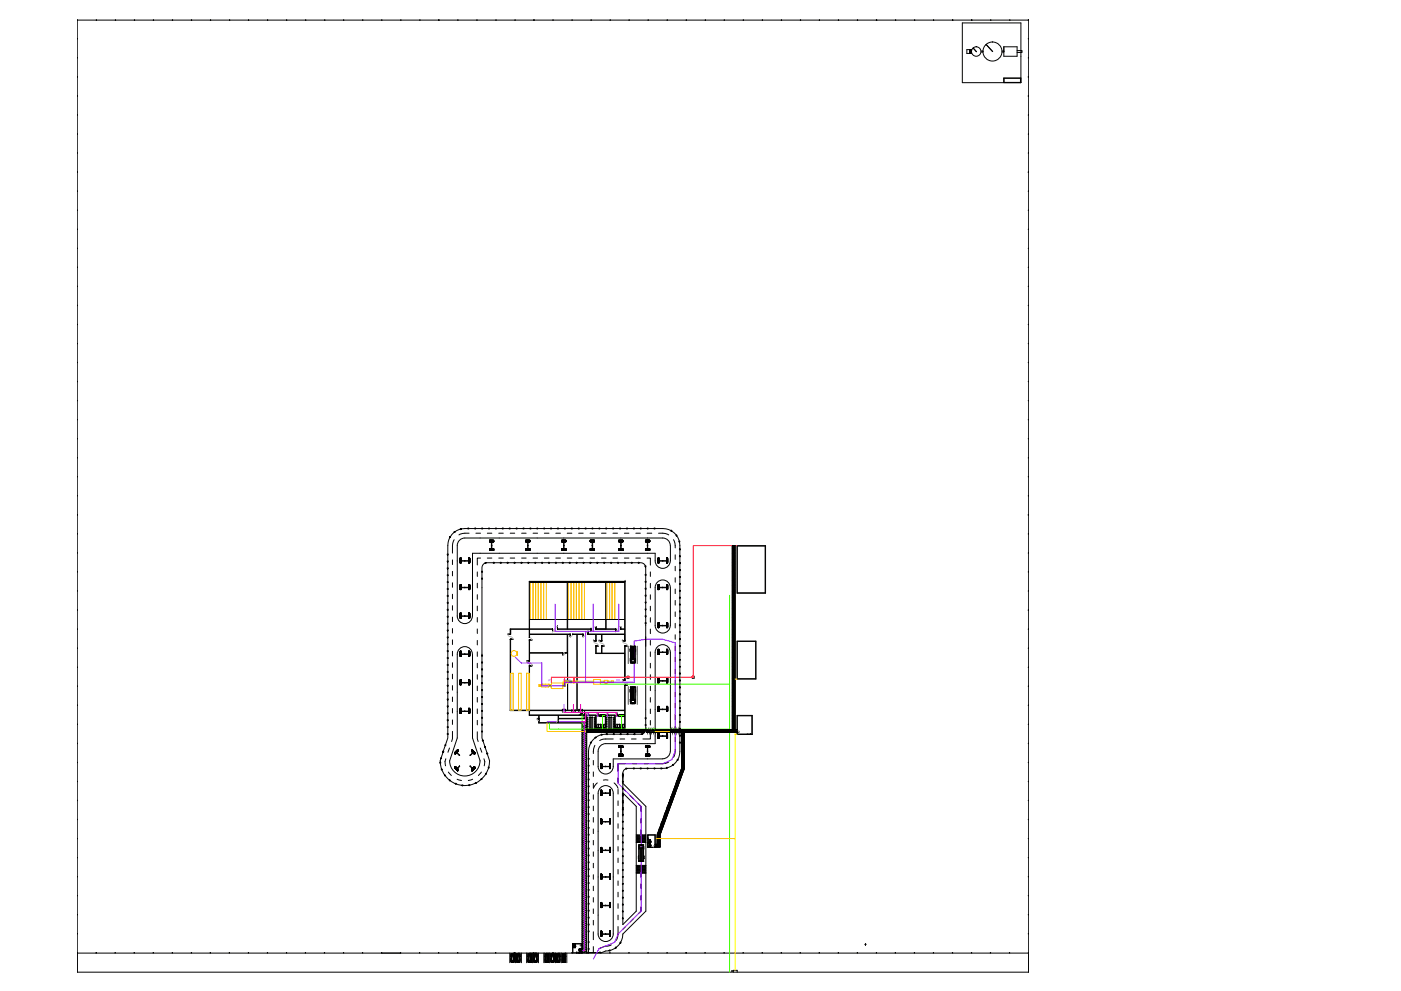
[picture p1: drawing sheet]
<svg xmlns="http://www.w3.org/2000/svg" width="420mm" height="297mm" viewBox="0 0 420 297" stroke-linecap="round" stroke-linejoin="round" font-family="sans-serif">
<!-- layer: Base -->
<g fill="none" stroke="#000" stroke-width=".3">
<path d="M137.1 168.1v16.6a2.26 2.26 0 0 0 2.3 2.2 2.26 2.26 0 0 0 2.3-2.2M141.7 168.1v16.6M144 165.8h5.7M144 161.3h5.7M158.7 174.3v14.2h-5.7v1.6h-.7h.8v-1.5h5.6l.1 2.5v-.9h11.3v5.4l-.6 .2h.7v17.1M158.8 174.3h28.7v17.8h-.8M161.1 165.8h8M161.1 161.3h8M186.2 165.8h10.3v2.3M186.2 161.3h8M158.7 199.7h.1M158.8 199.6h.1"/>
<path d="M158.8 199.6v13.3h9.9M159.5 199.6h.1M159.5 199.6h-.8v13.3h-5.6v-21.3h.7h-.8v21.4h5.7v1.4h2.9v1.2M165.7 188.5v.8v-.7l-6.9-.1v-14.2h11.3v14.2h-2.9M165.7 188.6h-6.9v1.4h12.2v.9M167.2 188.6h.1M167.2 187.8h.1M167.2 187.8v.8h10.1M167.3 188.5v.1M168.7 195.6v.2M168.8 196.4v-.8h-10v-3.8h.7h-.8v6.3M168.8 195.7h.1"/>
<path d="M168.8 196.4h.1M168.8 195.8h-10v2.3h-.8l.8-.1M169.6 195.6v.2M171 190v.2M171 190.1h.1M171 190.9h.1M171 190.2h-.8v22.7M173 190.2v22.7M174.9 190.1v.8v-.9h-3.1l3.1 .2M176.3 190.1h.1M176.3 189.4h.1M176.3 189.4v.8h2.4v1.9"/>
<path d="M176.4 190v.2M177.2 188.5v.1M177.3 188.6h.1M177.3 189.3h.1M177.3 188.5h-7.1v-14.2h11.5v14.2l-3 .1M177.3 188.5v.8M178 192.1h.1M178 192.1h.8v-1.9h1.6v1.9M178.7 193.6h.1M178.7 192h.1M178.7 192.1h.1M178.7 187.8v.8h6"/>
<path d="M178.7 187.8h.1M178.8 188.5v.1M179.5 193.6h-.8v2.3h8.6v8M179.5 193.6h.1M179.7 192.1h.1M179.7 192.1h.8v-1.9h6.8v1.9M180.4 193.6h.1M180.4 192h.1M180.4 192.1h.1M180.5 193.6h.1M181.2 193.6h-.8v2.2h-1.6v-2.2M181.2 193.6h.1"/>
<path d="M184.6 188.5l.1 .8v-.7l-2.9-.1v-14.2h5.5v14.2l-1.2 .1 .1-.8v.8h1.1v1.4h-11M186.7 192.1h.1M187.3 193.6h.2M187.3 192h.2M187.4 192.1h.1M187.4 193.6l.1 10.2h-.8M188.2 193.6h-.9v2.2h-6.8v-2.2M188.2 193.6h.1M137.1 213.2v8l-2.3 6.8a4.6 4.6 0 0 0 4.6 4.6 4.6 4.6 0 0 0 4.5-4.6M141.7 213.2v8l2.3 6.9M161.1 215.6h.1M161.1 215.6h.6"/>
<path d="M161.6 215.6h.1M161.6 216h.1M161.7 215.6h.1M161.7 215.6v-1.2h5.7v1.7M167.4 216.5l-5.7 .1-.1-.6v.7h13v2M167.5 216.5l7.3 .1M167.5 215.3h7.6v-.9h-7.6v1.7M168.7 213h.1M168.7 212.9h.1M168.7 212.9v.5M168.7 213.4h.1M168.7 213h-9.9v1.3h16.5"/>
<path d="M169.1 212.9h.1M169.1 213h.1M169.1 212.9v.1M169.6 213h.1M169.6 212.9h.1M169.6 213.4h.1M169.6 212.9h1.9v.5M169.6 213h1.9M169.6 212.9v.5M171.5 213.4h.1M171.5 213h.1M172 212.9h.1"/>
<path d="M172 213h.1M172 212.9v.1M172.4 213.4h.1M172.4 213h.1M172.4 213h1.3M172.5 212.9v.1M173.7 213h.1M173.7 212.9h.1M173.7 213.4h.1M173.7 212.9h-1.3v.5M173.7 212.9v.5M174.1 212.9h.1"/>
<path d="M174.1 213h.1M174.1 212.9v.1M174.6 213h.1M174.6 212.9h.1M174.6 212.9v.5v-.4h12.7v1.3h-2.2M174.7 216.7h.1M174.8 216.6h.1M174.8 216.7h.1M174.8 216.6v.1M175.2 217.1h.1M175.2 216.7h.1M175.3 216.7h.1"/>
<path d="M175.3 216.6h.1M175.3 217.1h.1M175.3 216.6l-.1 .5M175.3 214.4v.5M175.3 216.6v.5M175.3 214.4h.1M175.3 214.3h.1M175.3 214.3v1.1h-7.8M175.7 216.6v.1M175.8 214.3h.1M175.8 214.4h.1M175.8 214.3h.3"/>
<path d="M176.1 214.4h.1M176.1 214.3h.1M176.1 214.3v.1M176.5 213.9h.1M176.5 214.3h.1M176.5 214.3h2.4M176.5 213.9v.5h2.2v4.2h-2.7l.1-4.2M176.5 214.3v.1M178.9 214.4h.1M178.9 214.3h.1M178.9 214.4l-.1 4.2h2.7v-4.2h-2.1M178.9 214.3v.1"/>
<path d="M179.4 214.3h.1M179.4 214.4h.1M179.4 214.4l-.1-.5v.4h2.5l-.1 4.3h2.7v-4.2h-2.2M181.8 214.3v.1M182.2 214.3h.1M182.2 214.4h.1M182.2 213.9h.1M182.2 214.3h2.4M182.2 213.9v.5M184.6 214.4h.1M184.6 214.3h.1M184.6 214.3v.1"/>
<path d="M185.1 213.9h.1M185.1 214.3h.1M185.1 213.9v.5h2.2v4.2h-2.8l.1-4.2M185.1 214.4h.1M185.1 214.3v.1M186.7 203.8v.1M187.3 205.4h.2M187.3 203.8h.2M187.4 205.3h.1M187.5 205.3v13.4h-11.7v-4.4M188.2 205.3h.1M188.2 205.3h-.9v7.6h-12.7"/>
<path d="M196.5 212.7v10.2h-10.3M201.1 212.7v7.9M186.2 227.5h8M174 283.5h.1M174 283.5h.6M174.5 283.9h.1M174.5 283.5h.1M174.6 283.5h-.1"/>
</g>
<!-- layer: Machinery -->
<g fill="none" stroke="#ffbf00" stroke-width=".3">
<path d="M159.1 174.6h4.7v11.1h-4.7zM159.9 174.6v11.1M160.6 174.6v11.1M161.4 174.6v11.1M162.2 174.6v11.1M163 174.6v11.1M170.4 174.6h4.9v11.1h-4.9zM171.3 174.6v11.1M172.1 174.6v11.1M172.9 174.6v11.1M173.7 174.6v11.1M174.5 174.6v11.1"/>
<path d="M182 174.6h2.4v11.1h-2.4zM182.8 174.6v11.1M183.6 174.6v11.1M155 195.3h.2v1.1h-.2zM161.6 205.2h.8v.6h-.8zM161.6 205.2h.2M161.6 205.5h.2M161.8 205.4h.1M161.9 205.2h.2M161.9 205.5h.2M162.1 205.4h.1M162.2 205.2h.1"/>
<path d="M162.2 205.5h.1M162.3 205.4h.1M162.5 205.1h2v.8h-2zM164.5 205.7h.9M164.5 205.3h.9M164.8 205.3v.4M165.1 205.3v.4M165.4 204.7h3.4v1.7h-3.4zM169.1 204.7v.6h-.3M169.5 204.7v1h-.7M169.6 204.2h.1M169.6 204.2h2.2"/>
<path d="M169.6 204.2v.4h2.2M169.6 204.3h.1M169.6 204.5h.1M169.6 204.6h.1M169.7 204.3h.1M169.7 204.4h.1M170.2 204.1h.1M170.2 204.3h.1M170.2 204.4h.1M170.2 204.5h.1M170.2 204.6v.1M170.2 204.1v.6"/>
<path d="M170.2 204.1v.1M172.5 204.6h5.5M172.5 204.2h5.5M173 204.1h.1M173 204.3h.1M173 204.4h.1M173 204.5h.1M173 204.6l.1 .1M173 204.7h.1M173.1 204.1v.1M173.1 204.1l-.1 .6M178 203.7h2.1v1.4h-2.1z"/>
<path d="M180.1 204.6h1.1M180.1 204.2h1.1M181.2 203.9h1.1v.9h-1.1zM182.3 204.6h1.1M182.3 204.2h1.1M183.4 204.1h.6v.6h-.6z"/>
<circle cx="154.2" cy="195.9" r=".87"/>
<circle cx="169.3" cy="204.4" r=".4"/>
<circle cx="172.1" cy="204.4" r=".4"/>
</g>
<!-- layer: 0 -->
<g fill="none" stroke="#000" stroke-width=".3">
<path d="M23.2 6h285.3v285.4h-285.3zM288.6 6.9h17.6v17.9h-17.6zM290 14.9h1.4v1.1h-1.4zM290.8 14.9v1.1M290.9 14.9l-.1 .1M291 14.9l-.2 .2M291.2 14.9l-.4 .4M291.3 14.9l-.5 .5M291.4 15.2l-.6 .5M291.4 15.6l-.5 .4M291.4 15.3l-.6 .5M291.4 15.6l-.4 .4"/>
<path d="M291.4 14.9l-.6 .6M291.4 15.3l-.6 .6M291.4 15.7l-.3 .3M291.4 16h-.1M291.9 14.4l.9 1.1zM294.2 15.3h.6v.3h-.6M295.7 13.3l2 2.2zM300.5 15.3h.5M300.5 15.6h.5M301 14h4v2.9h-4zM305 15.2h1.5v.5h-1.5M301.1 23.5h4.9v1.2h-4.9z"/>
<path d="M306.2 23.4h-5.2v1.4M140.7 159.8a4.7 4.7 0 0 0-3.1 .5M142.7 159.8h1.4M146.1 159.8h1.4M149.6 159.8h1.3M153 159.8h1.4M156.4 159.8h1.4M159.9 159.8h1.3M163.3 159.8h1.3M166.7 159.8h1.4M170.1 159.8h1.4M173.5 159.8h1.4"/>
<path d="M177 159.8h1.3M180.4 159.8h1.4M183.8 159.8h1.4M187.3 159.8h1.3M190.7 159.8h1.3M194.1 159.8h1.4M197.5 159.8a4.7 4.7 0 0 1 3 .5M135.7 167.8v1.4M135.7 171.3v1.3M135.7 174.7v1.3M135.7 178.1v1.4M136.2 161.8a5.9 5.9 0 0 0-.5 4"/>
<path d="M138 167.5h.1M138 167.8h.1M138 175.5h.1M138 176.2h.1M138 175.5h.3M138 175.6h.1M138 175.7h.1M138 175.8h.1M138 175.9h.1M138 176.1h.1M138 176.4h.1M138 176.5h.1"/>
<path d="M138 175.5v1.3h.3v-1.3M138 168.1h.1M138 167.7h.1M138 168.4h.1M138 168.5h.1M138 167.6h.1M138 168h.1M138 168.3h.1M138 168.6h.1M138 167.5h.3M138 167.5v1.3h.3l-.1-1.3M138 167.9h.1"/>
<path d="M138 168.2h.1M138 167.5v.1M138 168.5v.1M138 175.9v.1M138 176.2v.1M138 176.6h.1M138.1 167.5h-.1M138.1 167.9v.1M138.1 168.2h.1M138.1 168.5h-.1M138.1 168.5v.2M138.1 167.6h.1"/>
<path d="M138.1 167.7h.1M138.1 167.8h.1M138.1 168h.1M138.1 168.1h.1M138.1 168.3h.1M138.1 168.4h.1M138.1 168.5h.1M138.1 168.6h.1M138.1 168.7h.1M138.1 175.6h-.1M138.1 175.9l-.1 .1M138.1 176.2l-.1 .1"/>
<path d="M138.1 176.6h-.1M138.1 175.5h.1M138.1 175.7h.1M138.1 175.8h.1M138.1 175.9h.1M138.1 176h.1M138.1 176.1h.1M138.1 176.2h.1M138.1 176.3h.1M138.1 176.4h.1M138.1 176.5h.1M138.1 176.7h.1"/>
<path d="M138.1 167.5l-.1 .2M138.1 167.8l-.1 .2M138.1 168.2l-.1 .1M138.1 168.5l-.1 .2M138.1 175.6l-.1 .1M138.1 176.2l-.1 .2M138.1 176.6l-.1 .1M138.1 167.5l-.1 .1M138.1 167.6l-.1 .1M138.1 167.9l-.1 .1M138.1 168.5l-.1 .1M138.1 168.6l-.1 .1"/>
<path d="M138.1 176h-.1M138.1 176.3l-.1 .1M138.1 167.6v.1M138.1 168.6v.1M138.1 167.5v.1M138.1 167.8v.1M138.1 168.5v.1M138.1 175.6h.1M138.1 175.9v.1M138.1 176.2v.1M138.1 176.6h.1M138.1 168.2v.1"/>
<path d="M138.1 176.3v.1M138.1 167.5h.1M138.1 167.9h.1M138.1 167.5v.2M138.1 167.8v.2M138.1 175.6v.1M138.1 176.2v.2M138.1 176.6v.1M138.2 167.7h.1M138.2 167.8h.1M138.2 168h.1M138.2 168.1h.1"/>
<path d="M138.2 168.4h.1M138.2 168.5h.1M138.2 168.7h.1M138.2 167.5h.1M138.2 167.9h.1M138.2 168.2h.1M138.2 175.5h.1M138.2 175.7h.1M138.2 175.8h.1M138.2 175.9h.1M138.2 176.1h.1M138.2 176.2h.1"/>
<path d="M138.2 176.4h.1M138.2 176.5h.1M138.2 175.6h.1M138.3 167.6h.1M138.3 167.9h.1M138.3 168.2h.1M138.3 168.3h.1M138.3 168.6h.1M138.3 175.7h.1M138.3 176h.1M138.3 176.3h.1M138.3 176.7h.1"/>
<path d="M138.3 176h2.3M138.3 176.2h2.3M138.3 168.1h2.3M138.3 168.2h2.3M139.4 161.3a2.26 2.26 0 0 0-2.3 2.2v4.6M139.4 161.3h4.6M140.6 167.5h.1M140.6 167.7h.1M140.6 167.8h.1M140.6 167.9h.1M140.6 168h.1M140.6 168.1h.1"/>
<path d="M140.6 168.2h.1M140.6 168.4h.1M140.6 168.5h.1M140.6 168.7h.1M140.6 167.5v.1M140.6 167.6h.1M140.6 168.3h.1M140.6 168.6h.1M140.6 175.5h.1M140.6 175.6h.1M140.6 175.7h.1M140.6 175.8h.1"/>
<path d="M140.6 175.9h.1M140.6 176h.1M140.6 176.1h.1M140.6 176.2h.1M140.6 176.4h.1M140.6 176.5h.1M140.6 176.6h.1M140.6 176.3h.1M140.6 176.7h.1M140.6 175.5h.3M140.6 175.5v1.3h.3v-1.3M140.6 167.5h.3"/>
<path d="M140.6 167.5v1.3h.3v-1.3M140.6 167.5v.2M140.6 167.8v.2M140.6 168.2v.1M140.6 168.5v.2M140.6 175.6v.1M140.6 175.9v.1M140.6 176.2v.2M140.6 176.6v.1M140.7 176h.1M140.7 176.2h.1M140.7 175.7h.1"/>
<path d="M140.7 175.8h.1M140.7 175.9h.1M140.7 176.1h.1M140.7 176.4h.1M140.7 176.5h.1M140.7 176.3h.1M140.7 176.7h.1M140.7 168.1h.1M140.7 167.7h.1M140.7 167.8h.1M140.7 168h.1M140.7 168.4h.1"/>
<path d="M140.7 168.5h.1M140.7 168.7h.1M140.7 167.6h.1M140.7 168.3h.1M140.7 168.6v.1M140.7 167.5h.1M140.7 167.9h.1M140.7 168.2h.1M140.7 175.5h.1M140.7 175.6h.1M140.7 176.6h.1M140.7 167.8v.1"/>
<path d="M140.7 168.5v.1M140.7 167.6v.1M140.7 168.2v.1M140.7 176.3v.1M140.7 175.9v.1M140.7 176.2v.1M140.8 167.8l-.1 .1M140.8 168.2h-.1M140.8 168.5l-.1 .1M140.8 167.6h.1M140.8 167.7h.1M140.8 167.8h.1"/>
<path d="M140.8 168h.1M140.8 168.1h.1M140.8 168.3h.1M140.8 168.4h.1M140.8 168.5h.1M140.8 168.6h.1M140.8 168.7h.1M140.8 175.6l-.1 .1M140.8 175.9l-.1 .1M140.8 176.2l-.1 .1M140.8 176.6l-.1 .1M140.8 175.5h.1"/>
<path d="M140.8 175.7h.1M140.8 175.8h.1M140.8 175.9h.1M140.8 176h.1M140.8 176.1h.1M140.8 176.2h.1M140.8 176.3h.1M140.8 176.4h.1M140.8 176.5h.1M140.8 176.7h.1M140.8 175.6h.1M140.8 168.2h.1"/>
<path d="M140.8 167.9h.1M140.8 167.5v.1M140.8 167.8v.1M140.8 168.5v.1M140.8 175.9v.1M140.8 176.6h.1M140.8 167.5l-.1 .1M140.8 167.5l-.1 .2M140.8 167.6l-.1 .1M140.8 167.8l-.1 .2M140.8 167.9l-.1 .1M140.8 168.2l-.1 .1"/>
<path d="M140.8 168.5l-.1 .2M140.8 168.6l-.1 .1M140.8 176h-.1M140.8 176.2l-.1 .2M140.8 176.3l-.1 .1M140.8 167.9v.1M140.8 168.2v.1M140.8 168.6v.1M140.9 167.6h.1M140.9 167.7h.1M140.9 167.8h.1M140.9 167.9h.1"/>
<path d="M140.9 168h.1M140.9 168.1h.1M140.9 168.2h.1M140.9 168.3h.1M140.9 168.4h.1M140.9 168.5h.1M140.9 168.6h.1M140.9 168.7h.1M140.9 167.5h.1M140.9 175.5h.1M140.9 175.7h.1M140.9 175.8h.1"/>
<path d="M140.9 175.9h.1M140.9 176h.1M140.9 176.1h.1M140.9 176.2h.1M140.9 176.3h.1M140.9 176.4h.1M140.9 176.5h.1M140.9 176.7h.1M140.9 175.6h.1M143.1 171.4v1.4M143.1 174.8v1.4M143.1 178.2v1.4"/>
<path d="M144 165.8h-2.3v2.3M144.1 167.3h-1v2M144.5 171.5l.2 2.1h-.3l.1-.3M144.5 173.6v2.6M145.5 168.8l-.9 .9-.1 1.6 .2 .2h-.3l.1-.2M146.1 167.3h1.4M146.8 165h.1M146.8 164.8h.1M146.8 164.7h.1M146.8 164.9h.1M146.8 162.4h.1M146.8 162.3h.1"/>
<path d="M146.8 162.2h.1M146.8 162.4h1.3M146.8 162.4v-.3h1.3v.3M146.8 164.7h1.3M146.8 165h1.3M146.8 164.7v.3M146.9 165h.1M146.9 164.8h.1M146.9 164.7h.1M146.9 164.9h.1M146.9 162.4h.1M146.9 162.3h.1"/>
<path d="M146.9 162.2h.1M146.9 162.1v.2M146.9 164.8v.1M146.9 164.8l.1 .1M146.9 162.2l.1 .1M147 164.8v.1M147 164.7h.1M147 164.9h.1M147 164.8h.1M147 162.4h.1M147 162.3h.1M147 165h.1"/>
<path d="M147 162.2h.1M147 162.2v.1M147.1 165h.1M147.1 164.8h.1M147.1 164.7h.1M147.1 164.9h.1M147.1 162.4h.1M147.1 162.3h.1M147.1 162.2h.1M147.1 162.1v.2M147.1 164.8v.1M147.2 165h.1"/>
<path d="M147.2 164.8h.1M147.2 164.7h.1M147.2 164.9h.1M147.2 162.4h.1M147.2 162.3h.1M147.2 162.2h.1M147.2 162.1v.2M147.2 164.8v.1M147.2 164.8l.2 .1M147.2 162.2l.1 .1M147.2 162.2l.2 .1M147.2 162.3h.2"/>
<path d="M147.2 164.9h.2M147.2 164.8h.2M147.2 162.1v.1M147.3 164.8l.1 .1M147.3 164.7h.1M147.3 164.9h.1M147.3 162.1l.1 .1M147.3 162.3h.1M147.3 162.1v.2M147.3 164.8v.1M147.3 165h.1M147.3 164.8h.1"/>
<path d="M147.3 162.4h.1M147.3 162.2h.1M147.4 164.9h.1M147.4 162.2h.1M147.4 162.1v.2M147.4 162.4v2.3M147.4 165h.1M147.4 164.8h.1M147.4 164.7h.1M147.4 162.4h.1M147.4 162.3h.1M147.4 164.8v.1"/>
<path d="M147.5 165h.1M147.5 164.8h.1M147.5 164.7h.1M147.5 164.9h.1M147.5 162.4h.1M147.5 162.3h.1M147.5 162.2h.1M147.5 162.1v.2M147.5 164.8v.1M147.5 162.4v2.3M147.5 164.8l.2 .1M147.5 162.2l.1 .1"/>
<path d="M147.5 162.2l.2 .1M147.5 162.3h.2M147.5 164.9h.2M147.5 164.8h.2M147.6 165h.1M147.6 164.8l.1 .1M147.6 164.9h.1M147.6 164.8h.1M147.6 162.4h.1M147.6 162.3h.1M147.6 162.1v.1M147.6 164.8v.1"/>
<path d="M147.6 162.2h.1M147.6 164.7h.1M147.6 162.1l.1 .1M147.7 164.7h.1M147.7 165h.1M147.7 164.9h.1M147.7 164.8h.1M147.7 162.4h.1M147.7 162.3h.1M147.7 162.2h.1M147.7 162.2v.1M147.8 165h.1"/>
<path d="M147.8 164.8h.1M147.8 164.7h.1M147.8 164.9h.1M147.8 162.4h.1M147.8 162.3h.1M147.8 162.2h.1M147.8 162.1v.2M147.8 164.8v.1M147.8 162.3l.1-.2 .2 .2M147.9 164.9h.1M147.9 164.8l.1 .1M147.9 162.2l.1 .1"/>
<path d="M147.9 162.3h.2M147.9 162.2h.1M147.9 164.9h.2M147.9 164.8h.2M147.9 165h.1M147.9 164.8h.1M147.9 164.7h.1M147.9 162.4h.1M147.9 162.3h.1M147.9 168.7h-1.9l-.5 .2-.1-.3 .3 .1M147.9 162.1v.1M147.9 164.8v.1"/>
<path d="M148 164.8l.1 .1M148 164.7h.1M148 162.2h.1M148 165h.1M148 164.9h.1M148 164.8h.1M148 162.4h.1M148 162.3h.1M148 162.2v.1M148.1 164.7h.1M148.1 165h.1M148.1 164.9h.1"/>
<path d="M148.1 164.8h.1M148.1 162.2h.1M148.1 162.4h.1M148.1 162.3h.1M148.1 164.7v.3M148.2 168.7l-.3-.2v.3l2.1-.1M149.6 167.3h1.3M149.7 161.3h11.4M149.7 165.8h11.4M150.3 168.7l-.3-.2v.3l2.1-.1M152.4 168.7l-.3-.2v.3l2-.1M153 167.3h1.4"/>
<path d="M154.4 168.7l-.3-.2v.3l2.1-.1M156.4 167.3h1.4M156.5 168.7l-.3-.2v.3l2.1-.1M157.7 165h.1M157.7 164.8h.1M157.7 164.7h.1M157.7 164.9h.1M157.7 162.4h.1M157.7 162.3h.1M157.7 162.2h.1M157.7 162.1h1.2v.3h-1.2M157.7 164.7h1.2v.3h-1.2"/>
<path d="M157.7 162.1v.3M157.7 164.7v.3M157.7 164.8l.1 .1M157.7 162.2l.1 .1M157.7 162.1l.1 .1M157.7 162.2v.1M157.7 162.1v.1M157.7 164.8v.1M157.8 164.7h.1M157.8 165h.1M157.8 164.9h.1M157.8 164.8h.1"/>
<path d="M157.8 162.1v.1M157.8 162.4h.1M157.8 162.3h.1M157.8 162.2h.1M157.8 164.8v.1M157.8 162.1v.2M157.9 165h.1M157.9 164.8h.1M157.9 164.7h.1M157.9 164.9h.1M157.9 162.4h.1M157.9 162.3h.1"/>
<path d="M157.9 162.2h.1M157.9 162.1v.2M157.9 164.8v.1M158 165h.1M158 164.8h.1M158 164.7h.1M158 164.9h.1M158 162.4h.1M158 162.3h.1M158 162.2h.1M158 162.1v.2M158 164.8v.1"/>
<path d="M158 164.8l.2 .1M158 162.2l.1 .1M158 162.2l.2 .1M158 162.2h.2M158 162.3h.2M158 164.9h.2M158 164.8h.2M158.1 164.8l.1 .1M158.1 164.7h.1M158.1 164.9h.1M158.1 162.3h.1M158.1 162.1v.2"/>
<path d="M158.1 164.8v.1M158.1 165h.1M158.1 164.8h.1M158.1 162.1l.1 .1M158.1 162.4h.1M158.1 162.2h.1M158.2 164.9h.1M158.2 162.2h.1M158.2 162.1v.2M158.2 165h.1M158.2 164.8h.1M158.2 164.7h.1"/>
<path d="M158.2 162.4h.1M158.2 162.3h.1M158.2 164.8v.1M158.3 165h.1M158.3 164.8h.1M158.3 164.7h.1M158.3 164.9h.1M158.3 162.4h.1M158.3 162.3h.1M158.3 162.2h.1M158.3 162.1v.2M158.3 162.4v2.3"/>
<path d="M158.3 164.8v.1M158.4 164.9h.1M158.4 164.8l.1 .1M158.4 162.2l.1 .1M158.4 162.3h.1M158.4 164.8h.1M158.4 162.2v.1M158.4 162.2h.1M158.4 164.7h.1M158.4 162.4h.1M158.4 162.1v.1M158.4 164.8v.1"/>
<path d="M158.5 164.7h.1M158.5 165h.1M158.5 164.9h.1M158.5 164.8h.1M158.5 162.1v.1M158.5 162.4h.1M158.5 162.3h.1M158.5 162.2h.1M158.5 164.8v.1M158.5 162.2l-.1-.1-.1 .2M158.5 162.1v.2M158.6 165h.1"/>
<path d="M158.6 164.8h.1M158.6 164.7h.1M158.6 164.9h.1M158.6 162.4h.1M158.6 162.3h.1M158.6 162.2h.1M158.6 168.7l-.3-.2v.3l2.1-.1M158.6 162.1v.2M158.6 164.8v.1M158.7 165h.1M158.7 164.9h.1M158.7 164.8l.1 .1"/>
<path d="M158.7 164.8h.1M158.7 164.7h.1M158.7 162.4h.1M158.7 162.2l.1 .1M158.7 162.3h.1M158.7 162.2h.1M158.7 162.1v.1M158.7 164.8v.1M158.7 174.3h.1M158.8 164.8v.1M158.8 164.7h.1M158.8 164.9h.1"/>
<path d="M158.8 162.1v.1M158.8 162.3h.1M158.8 162.1v.2M158.8 165h.1M158.8 164.8h.1M158.8 162.4h.1M158.8 162.2h.1M158.8 174.3h22.9M158.8 174.6h11.3M158.9 165h.1M158.9 164.8h.1M158.9 164.7h.1"/>
<path d="M158.9 164.9h.1M158.9 162.4h.1M158.9 162.3h.1M158.9 164.8l-.1 .1M159.9 167.3h1.3M160.6 168.7l-.2-.2v.3l2-.1M162.7 168.7l-.3-.2v.3l2.1-.1M163.3 167.3h1.3M164.8 168.7l-.3-.2v.3l2.1-.1M166.7 167.3h1.4M166.8 168.7l-.2-.2v.3l2-.1M168.5 165h.1"/>
<path d="M168.5 164.9h.1M168.5 164.8l.1 .1M168.5 164.8h.1M168.5 164.7h.1M168.5 162.4h.1M168.5 162.2h.1M168.5 162.2l.1 .1M168.5 162.1l.1 .1M168.5 162.3h.1M168.5 162.1h1.2v.3h-1.2M168.5 164.7h1.2v.3h-1.2M168.5 162.1v.3"/>
<path d="M168.5 164.7v.3M168.6 162.2h.1M168.6 164.9h.1M168.6 162.2l-.1 .1M168.6 162.1v.2M168.6 165h.1M168.6 164.8h.1M168.6 164.7h.1M168.6 162.4h.1M168.6 162.3h.1M168.6 164.8v.1M168.7 165h.1"/>
<path d="M168.7 164.8h.1M168.7 164.7h.1M168.7 164.9h.1M168.7 162.4h.1M168.7 162.3h.1M168.7 162.2h.1M168.7 162.1v.2M168.7 164.8v.1M168.8 165h.1M168.8 164.8h.1M168.8 164.7h.1M168.8 164.9h.1"/>
<path d="M168.8 162.4h.1M168.8 162.3h.1M168.8 162.2h.1M168.8 164.8v.1M168.8 164.8l.1 .1M168.8 162.2l.1 .1M168.8 162.2v.1M168.8 162.1v.1M168.9 164.7h.1M168.9 165h.1M168.9 164.9h.1M168.9 164.8h.1"/>
<path d="M168.9 162.1v.1M168.9 162.4h.1M168.9 162.3h.1M168.9 162.2h.1M168.9 164.8v.1M168.9 162.2l-.1-.1v.2M168.9 168.7l-.3-.2v.3l2.1-.1M168.9 162.1v.2M169 165h.1M169 164.8h.1M169 164.7h.1M169 164.9h.1"/>
<path d="M169 162.4h.1M169 162.3h.1M169 162.2h.1M169 162.1v.2M169 164.8v.1M169.1 165h.1M169.1 164.8h.1M169.1 164.7h.1M169.1 164.9h.1M169.1 162.4h.1M169.1 162.3h.1M169.1 162.2h.1"/>
<path d="M169.1 162.1v.2M169.1 162.4v2.3M169.1 164.8v.1M169.1 161.3h17.1M169.1 165.8h17.1M169.1 164.8l.2 .1M169.1 162.2l.1 .1M169.1 162.2l.2 .1M169.1 162.2h.2M169.1 162.3h.2M169.1 164.9h.2M169.1 164.8h.2"/>
<path d="M169.2 164.8l.1 .1M169.2 164.7h.1M169.2 165h.1M169.2 164.9h.1M169.2 164.8h.1M169.3 162.2h.1M169.2 162.4h.1M169.2 162.3h.1M169.2 162.2h.1M169.2 162.2v.1M169.3 164.9h.1M169.3 162.1v.2"/>
<path d="M169.3 165h.1M169.3 164.8h.1M169.3 164.7h.1M169.3 162.4h.1M169.3 162.3h.1M169.3 164.8v.1M169.4 165h.1M169.4 164.8h.1M169.4 164.7h.1M169.4 164.9h.1M169.4 162.4h.1M169.4 162.3h.1"/>
<path d="M169.4 162.2h.1M169.4 164.8v.1M169.5 164.9h.1M169.5 164.8l.1 .1M169.5 162.2l.1 .1M169.5 162.3h.1M169.5 164.8h.1M169.5 162.2v.1M169.5 165h.1M169.5 164.7h.1M169.5 162.4h.1M169.5 162.1v.1"/>
<path d="M169.5 164.8v.1M169.6 164.7h.1M169.6 165h.1M169.6 164.9h.1M169.6 164.8h.1M169.6 162.1v.1M169.6 162.4h.1M169.6 162.3h.1M169.6 162.2h.1M169.6 164.8v.1M169.6 162.2l-.1-.1-.1 .2M169.6 162.1v.2"/>
<path d="M170.1 167.3h1.4M170.2 174.6h11.5M171 168.7l-.3-.2v.3l2.1-.1M173 168.7l-.2-.2v.3l2.1-.1M173.5 167.3h1.4M175.1 168.7l-.2-.2v.3l2-.1M177 167.3h1.3M177 165h.1M177 164.9h.1M177 164.8l.1 .1M177 162.4h.1M177 162.2l.1 .1"/>
<path d="M177 162.2h.1M177 162.3h.1M177 162.1h1.3v.3h-1.3M177 164.7h1.3v.3h-1.3M177 164.8h.1M177 162.1v.3M177 164.7v.3M177.1 164.7h.1M177.1 165h.1M177.1 164.9h.1M177.1 164.8h.1M177.1 162.1v.1"/>
<path d="M177.1 162.3h.1M177.1 162.2h.1M177.1 164.8v.1M177.1 162.4h.1M177.1 162.2l-.1 .1M177.1 162.1v.2M177.2 168.7l-.3-.2v.3l2.1-.1M177.2 165h.1M177.2 164.8h.1M177.2 164.7h.1M177.2 164.9h.1M177.2 162.4h.1"/>
<path d="M177.2 162.3h.1M177.2 162.2h.1M177.2 162.1v.2M177.2 164.8v.1M177.3 165h.1M177.3 164.9h.1M177.3 164.8l.1 .1M177.3 164.8h.1M177.3 162.4h.1M177.3 162.2l.1 .1M177.3 162.2h.1M177.3 162.3h.1"/>
<path d="M177.3 164.8v.1M177.3 162.2v.1M177.3 164.7h.1M177.4 164.7h.1M177.4 165h.1M177.4 164.9h.1M177.4 164.8h.1M177.4 162.2h.1M177.4 162.4h.1M177.4 162.3h.1M177.4 164.8v.1M177.4 162.2v.1"/>
<path d="M177.4 162.1v.2M177.5 165h.1M177.5 164.8h.1M177.5 164.7h.1M177.5 164.9h.1M177.5 162.4h.1M177.5 162.3h.1M177.5 164.8l-.1 .1M177.5 162.2h.1M177.5 162.1v.2M177.5 164.8v.1M177.6 165h.1"/>
<path d="M177.6 164.8h.1M177.6 164.7h.1M177.6 164.9h.1M177.6 162.4h.1M177.6 162.3h.1M177.6 162.2h.1M177.6 162.4v2.3M177.6 164.8v.1M177.6 164.8l.2 .1M177.6 162.2l.1 .1M177.6 162.2l.2 .1M177.6 162.3h.2"/>
<path d="M177.6 164.9h.2M177.6 164.8h.2M177.7 164.8l.1 .1M177.7 164.7h.1M177.7 164.9h.1M177.7 164.8h.1M177.7 162.4h.1M177.7 162.3h.1M177.7 162.1l-.1 .1M177.7 164.8v.1M177.7 165h.1M177.7 162.1l.1 .1"/>
<path d="M177.7 162.2h.1M177.7 162.4v2.3M177.8 162.2l-.2-.1v.2M177.8 162.1l-.1 .2M177.8 165h.1M177.8 164.8h.1M177.8 164.7h.1M177.8 164.9h.1M177.8 162.4h.1M177.8 162.3h.1M177.8 162.2h.1M177.8 162.1v.2"/>
<path d="M177.8 164.8v.1M177.9 165h.1M177.9 164.8h.1M177.9 164.7h.1M177.9 164.9h.1M177.9 162.4h.1M177.9 162.3h.1M177.9 162.2h.1M177.9 162.1v.2M177.9 164.8v.1M178 165h.1M178 164.9h.1"/>
<path d="M178 164.8l.1 .1M178 164.8h.1M178 162.4h.1M178 162.2l.1 .1M178 162.2h.1M178 162.3h.1M178 164.8v.1M178 162.2v.1M178 164.7h.1M178.1 164.7h.1M178.1 165h.1M178.1 164.9h.1"/>
<path d="M178.1 164.8h.1M178.1 162.1v.1M178.1 162.4h.1M178.1 162.3h.1M178.1 162.2h.1M178.1 164.8v.1M178.1 162.2v.1M178.1 162.1v.2M178.2 165h.1M178.2 164.8h.1M178.2 164.7h.1M178.2 164.9h.1"/>
<path d="M178.2 162.4h.1M178.2 162.3h.1M178.2 164.8l-.1 .1M178.2 162.2h.1M178.2 162.1v.2M178.2 164.8v.1M179.3 168.7l-.3-.2v.3l2-.1M180.4 167.3h1.4M181.3 168.7l-.3-.2v.3l2.1-.1M181.8 174.3h.2M181.8 174.6h5.5M183.4 168.7l-.3-.2v.3l2.1-.1"/>
<path d="M183.8 167.3h1.4M185.5 168.7l-.3-.2v.3l2.1-.1M185.6 165h.1M185.6 164.8h.1M185.6 164.7h.1M185.6 164.9h.1M185.6 162.4h.1M185.6 162.3h.1M185.6 162.2h.1M185.6 162.1h1.2v.3h-1.2zM185.6 164.7v.3M185.6 164.7h1.2v.3h-1.2"/>
<path d="M185.7 165h.1M185.7 164.8h.1M185.7 164.7h.1M185.7 164.9h.1M185.7 162.4h.1M185.7 162.3h.1M185.7 162.2h.1M185.7 162.1v.2M185.7 164.8v.1M185.8 165h.1M185.8 164.9h.1M185.8 164.8l.1 .1"/>
<path d="M185.8 164.8h.1M185.8 164.7h.1M185.8 162.4h.1M185.8 162.2l.1 .1M185.8 162.3h.1M185.8 164.8v.1M185.8 162.2h.1M185.9 164.8v.1M185.9 164.7h.1M185.9 162.2h.1M185.9 164.9h.1M185.9 165h.1"/>
<path d="M185.9 164.8h.1M185.9 162.4h.1M185.9 162.3h.1M185.9 162.2v.1M185.9 162.1v.2M186 165h.1M186 164.8h.1M186 164.7h.1M186 164.9h.1M186 162.4h.1M186 162.3h.1M186 162.2h.1"/>
<path d="M186 162.1v.2M186 164.8v.1M186.1 165h.1M186.1 164.8h.1M186.1 164.7h.1M186.1 164.9h.1M186.1 162.4h.1M186.1 162.3h.1M186.1 162.3v-.2l.2 .2M186.1 162.2h.1M186.1 164.8v.1M186.1 164.8l.1 .1"/>
<path d="M186.1 162.2l.1 .1M186.1 162.3h.2M186.1 164.9h.2M186.1 164.8h.2M186.2 165h.1M186.2 164.8l.1 .1M186.2 164.9h.1M186.2 164.8h.1M186.2 162.4h.1M186.2 162.3h.1M186.2 162.1v.1M186.2 162.4v2.3"/>
<path d="M186.2 164.8v.1M186.2 164.7h.1M186.2 162.1l.1 .1M186.2 162.2h.1M186.3 164.9h.1M186.3 162.2h.1M186.3 162.1v.2M186.3 162.4v2.3M186.3 165h.1M186.3 164.8h.1M186.3 164.7h.1M186.3 162.4h.1"/>
<path d="M186.3 162.3h.1M186.3 164.8v.1M186.4 165h.1M186.4 164.8h.1M186.4 164.7h.1M186.4 164.9h.1M186.4 162.4h.1M186.4 162.3h.1M186.4 162.2h.1M186.4 162.1v.2M186.4 164.8v.1M186.5 165h.1"/>
<path d="M186.5 164.9h.1M186.5 164.8l.1 .1M186.5 164.8h.1M186.5 164.7h.1M186.5 162.4h.1M186.5 162.2v.1M186.5 162.2l.1 .1M186.5 162.2h.1M186.5 162.3h.1M186.5 164.8v.1M186.6 162.2h.1M186.6 164.9h.1"/>
<path d="M186.6 162.1v.2M186.6 165h.1M186.6 164.8h.1M186.6 164.7h.1M186.6 162.4h.1M186.6 162.3h.1M186.6 164.8v.1M186.7 165h.1M186.7 164.8h.1M186.7 164.7h.1M186.7 164.9h.1M186.7 162.4h.1"/>
<path d="M186.7 162.3h.1M186.7 162.2h.1M186.7 162.1v.2M186.7 164.8v.1M186.8 162.2l-.1 .1M186.8 162.3h.1M186.8 164.8v.1M186.8 164.8h.1M186.8 164.9h.1M186.8 162.2v.1M187.3 167.3h1.3M187.5 174.3h.1"/>
<path d="M187.6 168.7l-.3-.2v.3l2-.1M189.6 168.7l-.3-.2v.3l2.1-.1M190.7 167.3h1.3M191.7 168.7l-.3-.2v.3a1.54 1.54 0 0 1 2.1 .8M193.6 162.4v-.3h1.2v.3M193.6 164.7v.3M193.6 162.4h1.2M193.6 164.7h1.2M193.6 165h1.2M193.6 162.3h.1M193.6 162.4h.1M193.6 162.2h.1"/>
<path d="M193.6 164.7h.1M193.6 164.9h.1M193.6 165h.1M193.6 164.8h.1M193.6 169.9l.1-.3h-.3l.2 .5v2M193.6 162.1l.2 .1M193.6 164.8l.2 .1M193.6 164.8l.1 .1M193.6 178.7l.2-.3h-.3l.1 2M193.6 176.6l.2-.3h-.3l.1 2.1M193.6 174.5l.2-.3h-.3l.1 2.1M193.6 172.4l.2-.3h-.3l.1 2.1"/>
<path d="M193.6 162.1v.1M193.6 162.3h.2M193.6 162.2h.2M193.6 164.9h.2M193.7 162.1l.1 .1M193.7 162.4h.1M193.7 162.2h.1M193.7 162.3h.1M193.7 164.8l.1 .1M193.7 165h.1M193.7 164.7h.1M193.7 164.9h.1"/>
<path d="M193.7 164.8h.1M193.8 162.1v.1M193.8 162.2l-.2 .1M193.8 162.3h.1M193.8 162.4h.1M193.8 162.2h.1M193.8 164.7h.1M193.8 164.9h.1M193.8 165h.1M193.8 164.8h.1M193.8 164.8v.1M193.9 162.1v.1"/>
<path d="M193.9 164.8v.1M193.9 162.3h.1M193.9 162.4h.1M193.9 162.2h.1M193.9 164.7h.1M193.9 164.9h.1M193.9 165h.1M193.9 164.8h.1M193.9 162.2h.2M194 162.2h.1M194 164.8l.1 .1M194 165h.1"/>
<path d="M194 164.9h.1M194 162.3h.1M194 164.8h.1M194 162.1l.1 .1M194.1 162.4h.1M194.1 164.7h.1M194.1 164.8h.1M194.1 167.3h.9v2.1M194.1 162.1v.1M194.1 164.9h.1M194.1 162.2h.1M194.1 162.3h.1"/>
<path d="M194.1 165h.1M194.1 162.2l-.1 .1M194.2 162.1v.1M194.2 162.4v2.3M194.2 164.8v.1M194.2 161.3h4.5a2.26 2.26 0 0 1 2.3 2.2M194.2 162.3h.1M194.2 162.4h.1M194.2 162.2h.1M194.2 164.7h.1M194.2 164.9h.1M194.2 165h.1"/>
<path d="M194.2 164.8h.1M194.3 162.3h.1M194.3 162.4h.1M194.3 162.2h.1M194.3 164.7h.1M194.3 164.9h.1M194.3 165h.1M194.3 164.8h.1M194.3 162.1l.2 .1M194.3 164.8l.2 .1M194.3 164.8l.1 .1M194.3 162.1v.1"/>
<path d="M194.3 162.3h.2M194.3 162.2h.2M194.3 164.9h.2M194.4 162.1l.1 .1M194.4 162.4h.1M194.4 162.2h.1M194.4 162.3h.1M194.4 164.8l.1 .1M194.4 165h.1M194.4 164.7h.1M194.4 164.9h.1M194.4 164.8h.1"/>
<path d="M194.5 162.1v.1M194.5 162.2l-.2 .1M194.5 162.3h.1M194.5 162.4h.1M194.5 162.2h.1M194.5 164.7h.1M194.5 164.9h.1M194.5 165h.1M194.5 164.8h.1M194.5 164.8v.1M194.6 162.3h.1M194.6 162.4h.1"/>
<path d="M194.6 162.2h.1M194.6 164.7h.1M194.6 164.9h.1M194.6 165h.1M194.6 164.8h.1M194.6 162.2h.2M194.6 164.8v.1M194.7 162.2h.1M194.7 164.8l.1 .1M194.7 164.8v.1M194.7 165h.1M194.7 164.9h.1"/>
<path d="M194.7 162.3h.1M194.7 164.8h.1M194.7 162.4h.1M194.7 164.7h.1M194.8 162.2h.1M194.8 162.3h.1M194.8 164.7h.1M194.8 164.8h.1M194.8 164.9h.1M194.8 165h.1M194.8 162.2h-.1M194.8 162.2l-.1 .1"/>
<path d="M194.8 162.4h.1M194.8 164.7v.3M195 171.4v1.4M195 174.9v1.3M195 178.3v1.3M196.5 168.1a2.26 2.26 0 0 0 2.2 2.3 2.26 2.26 0 0 0 2.3-2.3M197.3 175.5h.1M197.3 167.5h.1M197.4 167.8h.1M197.3 167.5v1.3h.3v-1.3M197.3 175.5v1.3h.3v-1.3M197.3 176.2h.2"/>
<path d="M197.3 175.5h.3M197.3 175.6h.2M197.3 175.7h.2M197.3 175.8h.2M197.3 175.9h.2M197.3 176.1h.2M197.3 176.4h.2M197.3 176.5h.2M197.3 168.1h.2M197.3 167.7h.2M197.3 167.8h.2M197.3 168.4h.2"/>
<path d="M197.3 168.5h.2M197.3 167.6h.1M197.3 168h.1M197.3 168.3h.1M197.3 168.6h.1M197.3 167.5h.3M197.4 175.5h.1M197.4 175.6h.1M197.4 175.7h.1M197.4 175.8h.1M197.4 175.9h.1M197.4 176h.1"/>
<path d="M197.4 176.1h.1M197.4 176.2h.1M197.4 176.4h.1M197.4 176.5h.1M197.4 176.6h.1M197.4 167.5h.1M197.4 167.7h.1M197.4 167.9h.1M197.4 168h.1M197.4 168.1h.1M197.4 168.2h.1M197.4 168.4h.1"/>
<path d="M197.4 168.5h.1M197.4 168.7h.1M197.4 167.9v.1M197.4 168.2v.1M197.4 168.6v.1M197.4 176.3v.1M197.4 176.7h.1M197.4 175.6h-.1M197.4 167.5h-.1M197.4 168.5v.1M197.4 175.9l-.1 .1M197.4 176.2l-.1 .1"/>
<path d="M197.4 176.6h-.1M197.4 168.5h-.1M197.4 168.5v.2M197.4 167.5l-.1 .1M197.4 167.8l-.1 .1M197.4 168.2h-.1M197.4 168.5l-.1 .1M197.4 167.5v.2M197.5 175.6l-.1 .1M197.5 175.9l-.1 .1M197.5 176.2l-.1 .1M197.5 176.6l-.1 .1"/>
<path d="M197.5 175.5h.1M197.5 175.7h.1M197.5 175.8h.1M197.5 175.9h.1M197.5 176h.1M197.5 176.1h.1M197.5 176.2h.1M197.5 176.3h.1M197.5 176.4h.1M197.5 176.5h.1M197.5 176.7h.1M197.5 167.5l-.2 .1"/>
<path d="M197.5 167.8l-.2 .2M197.5 168.2l-.2 .1M197.5 168.5l-.2 .1M197.5 167.6h.1M197.5 167.7h.1M197.5 167.8h.1M197.5 168h.1M197.5 168.1h.1M197.5 168.3h.1M197.5 168.4h.1M197.5 168.5h.1M197.5 168.6h.1"/>
<path d="M197.5 168.7h.1M197.5 167.5v.1M197.5 167.8v.1M197.5 168.2h.1M197.5 168.5v.1M197.5 175.6h.1M197.5 175.9v.1M197.5 176.2v.1M197.5 176.6h.1M197.5 176h-.1M197.5 176.3l-.1 .1M197.5 167.6h-.1"/>
<path d="M197.5 167.9l-.1 .1M197.5 168.2l-.1 .1M197.5 168.6h-.1M197.5 176.2l-.1 .2M197.5 167.5l-.2 .2M197.5 167.5l-.1 .2M197.5 167.6l-.1 .1M197.5 167.8l-.2 .2h.2M197.5 168.5l-.2 .2h.2M197.5 168.6l-.1 .1M197.5 175.7h-.1M197.5 176.7h-.1"/>
<path d="M197.5 176h-.2M197.5 176.6l-.2 .1M197.5 168.6v.1M197.5 167.5h.1M197.5 167.9h.1M197.5 167.5v.2M197.5 167.8v.2M197.5 168.2v.1M197.5 168.5v.2M197.5 175.6v.1M197.5 176.2v.2M197.5 176.6v.1"/>
<path d="M197.6 175.5h.1M197.6 175.7h.1M197.6 175.8h.1M197.6 175.9h.1M197.6 176h.1M197.6 176.1h.1M197.6 176.2h.1M197.6 176.3h.1M197.6 176.4h.1M197.6 176.5h.1M197.6 176.7h.1M197.6 175.6h.1"/>
<path d="M197.6 167.6h.1M197.6 167.7h.1M197.6 167.8h.1M197.6 167.9h.1M197.6 168h.1M197.6 168.1h.1M197.6 168.2h.1M197.6 168.3h.1M197.6 168.4h.1M197.6 168.5h.1M197.6 168.6h.1M197.6 168.7h.1"/>
<path d="M197.6 167.5h.1M197.6 176h2.3M197.6 176.2h2.3M197.6 168.1h2.3M197.6 168.2h2.3M199.9 175.5h.1M199.9 175.6h.1M199.9 175.7h.1M199.9 175.8h.1M199.9 175.9h.1M199.9 176h.1M199.9 176.1h.1"/>
<path d="M199.9 176.2h.1M199.9 176.4h.1M199.9 176.5h.1M199.9 176.6h.1M199.9 176.3h.1M199.9 176.7h.1M199.9 167.5h.1M199.9 167.7h.1M199.9 167.8h.1M199.9 167.9h.1M199.9 168h.1M199.9 168.1h.1"/>
<path d="M199.9 168.2h.1M199.9 168.4h.1M199.9 168.5h.1M199.9 168.7h.1M199.9 167.5v.1M199.9 167.6h.1M199.9 168.3h.1M199.9 168.6h.1M199.9 167.5v1.3h.3v-1.3M199.9 175.5v1.3h.3v-1.3M199.9 175.5h.3M199.9 167.5h.3"/>
<path d="M200 175.5h.1M200 175.7h.1M200 175.8h.1M200 175.9h.1M200 176.1h.1M200 176.2h.1M200 176.4h.1M200 176.5h.1M200 176h.1M200 176.3h.1M200 176.7h.1M200 175.6h.1"/>
<path d="M200 167.7h.1M200 167.8h.1M200 168h.1M200 168.1h.1M200 168.4h.1M200 168.5h.1M200 168.7h.1M200 167.6h.1M200 168.3h.1M200 168.6h.1M200 167.5h.1M200 167.9h.1"/>
<path d="M200 168.2h.1M200 167.5v.2M200 167.8v.2M200 168.2v.1M200 168.5v.2M200 175.6v.1M200 175.9v.1M200 176.2v.2M200 176.6v.1M200 176.2h.2M200 175.7h.2M200 175.8h.2"/>
<path d="M200 175.9h.2M200 176.1h.2M200 176.4h.2M200 176.5h.2M200 168.1h.2M200 167.7h.2M200 167.8h.2M200 168h.2M200 168.4h.2M200 168.5h.2M200 168.7h.2M200.1 175.6h.1"/>
<path d="M200.1 176.2h.1M200.1 167.5h.1M200.1 168.2h.1M200.1 167.9h.1M200.1 168.5h.1M200.1 175.6h-.1M200.1 175.9l-.1 .1M200.1 176.2l-.1 .1M200.1 176.6h-.1M200.1 167.8l-.1 .1M200.1 168.5h-.1M200.1 168.5l-.1 .1"/>
<path d="M200.1 175.6l-.1 .1M200.1 176.6l-.1 .1M200.1 175.5h.1M200.1 175.7h.1M200.1 175.8h.1M200.1 175.9h.1M200.1 176h.1M200.1 176.1h.1M200.1 176.3h.1M200.1 176.4h.1M200.1 176.5h.1M200.1 176.7h.1"/>
<path d="M200.1 167.6h.1M200.1 167.7h.1M200.1 167.8h.1M200.1 168h.1M200.1 168.1h.1M200.1 168.3h.1M200.1 168.4h.1M200.1 168.6h.1M200.1 168.7h.1M200.1 167.5v.2M200.1 167.8v.2M200.1 168.2v.1"/>
<path d="M200.1 168.5v.2M200.1 175.6v.1M200.1 175.9v.1M200.1 176.2v.2M200.1 176.6v.1M200.2 175.6l-.2 .1M200.2 175.6l-.1 .1M200.2 175.9l-.2 .1M200.2 176h-.1M200.2 176.2l-.2 .2M200.2 176.3l-.1 .1M200.2 176.6l-.2 .1"/>
<path d="M200.2 176.6l-.1 .1M200.2 167.5l-.2 .1M200.2 167.5l-.2 .2M200.2 167.6l-.1 .1M200.2 167.8l-.2 .2M200.2 167.9l-.2 .1M200.2 167.9l-.1 .1M200.2 168.2l-.2 .1M200.2 168.2l-.1 .1M200.2 168.5l-.2 .1M200.2 168.5l-.2 .2M200.2 168.6l-.1 .1"/>
<path d="M200.2 176h-.2M200.2 175.7h-.1M200.2 176.7h-.1M200.2 168h-.1M200.2 167.6h-.1M200.2 175.5h.1M200.2 175.7h.1M200.2 175.8h.1M200.2 175.9h.1M200.2 176h.1M200.2 176.1h.1M200.2 176.2h.1"/>
<path d="M200.2 176.3h.1M200.2 176.4h.1M200.2 176.5h.1M200.2 176.7h.1M200.2 175.6h.1M200.2 167.6h.1M200.2 167.7h.1M200.2 167.8h.1M200.2 167.9h.1M200.2 168h.1M200.2 168.1h.1M200.2 168.2h.1"/>
<path d="M200.2 168.3h.1M200.2 168.4h.1M200.2 168.5h.1M200.2 168.6h.1M200.2 168.7h.1M200.2 167.5h.1M201 176.1a2.26 2.26 0 0 0-2.3-2.3 2.26 2.26 0 0 0-2.2 2.3v11.4a2.26 2.26 0 0 0 2.3 2.3 2.26 2.26 0 0 0 2.2-2.3M201.1 163.5v4.6M201.1 176.1v11.4M202 161.8l.4 1 .1 1.4M202.5 166.3v1.4M202.5 169.7v1.4"/>
<path d="M202.5 173.2v1.3M202.5 176.5v1.4M202.5 180v1.4M221 163.5h8.6v14.3h-8.6zM221.1 163.7h8.4v14h-8.4zM135.7 181.5v1.4M135.7 185v1.3M135.7 188.4v1.4M135.7 191.8v1.4M135.7 195.2v1.4M135.7 198.6v1.4M137.1 196.1v17.1"/>
<path d="M138 184h.1M138 184.4h.1M138 185.1h.1M138 195.5h.1M138 195.5h.3M138 195.8h.1M138 196.1h.1M138 195.6h.1M138 195.9h.1M138 184v1.3h.3v-1.3M138 195.5v1.2M138 184.6h.1"/>
<path d="M138 184h.3M138 184.3h.1M138 184.9h.1M138 185h.1M138 185.3h.1M138 184.5h.1M138 184.8h.1M138 185.2h.1M138 196.2h.1M138 196.5h.1M138 196.6h.1M138 196.7h.3"/>
<path d="M138 184.7h.1M138 196.3h.1M138 184.1h.1M138 184.7v.1M138 195.9v.1M138 196.6v.1M138.1 184.1l-.1 .1M138.1 184.7h.1M138.1 184h.1M138.1 184.2h.1M138.1 184.3h.1M138.1 184.5h.1"/>
<path d="M138.1 184.6h.1M138.1 184.8h.1M138.1 184.9h.1M138.1 185h.1M138.1 185.2h.1M138.1 185.3h.1M138.1 195.6h-.1M138.1 195.9l-.1 .1M138.1 196.3l-.1 .1M138.1 196.6l-.1 .1M138.1 195.5h.1M138.1 195.7h.1"/>
<path d="M138.1 195.8h.1M138.1 195.9h.1M138.1 196h.1M138.1 196.1h.1M138.1 196.2h.1M138.1 196.4h.1M138.1 196.5h.1M138.1 196.6h.1M138.1 196.7h.1M138.1 184.4l-.1 .1M138.1 184.7l-.1 .2M138.1 185.1l-.1 .1"/>
<path d="M138.1 195.6l-.1 .1M138.1 195.9l-.1 .2M138.1 196.6v.1M138.1 184.4h.1M138.1 185.1h.1M138.1 184.1v.1M138.1 184.5h-.1M138.1 184.7l-.1 .1M138.1 184.8l-.1 .1M138.1 196l-.1 .1M138.1 196.3v.1M138.1 196h-.1"/>
<path d="M138.1 184.1h.1M138.1 184.4v.1M138.1 184.7v.1M138.1 195.6h.1M138.1 195.9v.1M138.1 196.3h.1M138.1 184.8v.1M138.1 185.1v.1M138.1 196v.1M138.1 184.7v.2M138.1 195.6v.1M138.1 195.9v.2"/>
<path d="M138.2 184h.1M138.2 184.2h.1M138.2 184.3h.1M138.2 184.6h.1M138.2 184.9h.1M138.2 185h.1M138.2 185.3h.1M138.2 184.7h.1M138.2 195.5h.1M138.2 195.8h.1M138.2 195.9h.1M138.2 196.1h.1"/>
<path d="M138.2 196.2h.1M138.2 196.4h.1M138.2 196.5h.1M138.2 196.6h.1M138.2 195.6h.1M138.2 196.3h.1M138.3 184.1h.1M138.3 184.5h.1M138.3 184.8h.1M138.3 184.9h.1M138.3 185.1h.1M138.3 185.2h.1"/>
<path d="M138.3 195.7h.1M138.3 196h.1M138.3 196.1h.1M138.3 196.4h.1M138.3 196.7h.1M138.3 196.1h2.3M138.3 196h2.3M138.3 195.5v1.2M138.3 184.6h2.3M138.3 184.7h2.3M140.6 184h.1M140.6 184.2h.1"/>
<path d="M140.6 184.3h.1M140.6 184.4h.1M140.6 184.6h.1M140.6 184.7h.1M140.6 184.9h.1M140.6 185h.1M140.6 185.1h.1M140.6 185.3h.1M140.6 184.5h.1M140.6 184.8h.1M140.6 185.2h.1M140.6 195.5h.1"/>
<path d="M140.6 195.6h.1M140.6 195.8h.1M140.6 195.9h.1M140.6 196h.1M140.6 196.1h.1M140.6 196.2h.1M140.6 196.3h.1M140.6 196.4h.1M140.6 196.5h.1M140.6 196.6h.1M140.6 196.7h.1M140.6 195.7h.1"/>
<path d="M140.6 195.5h.3M140.6 184v1.3h.3v-1.3M140.6 195.5v1.2M140.6 184h.3M140.6 196.7h.3M140.6 184.1v.1M140.6 184.4v.1M140.6 184.7v.2M140.6 185.1v.1M140.6 195.6v.1M140.6 195.9v.2M140.6 196.3v.1"/>
<path d="M140.6 196.6v.1M140.7 195.5h.1M140.7 195.7h.1M140.7 195.8h.1M140.7 196.1h.1M140.7 195.9h.1M140.7 184.8v.1M140.7 196.4h.1M140.7 184.6h.1M140.7 184.2h.1M140.7 184.3h.1M140.7 184.9h.1"/>
<path d="M140.7 185h.1M140.7 185.3h.1M140.7 184.5h.1M140.7 185.2h.1M140.7 196.2h.1M140.7 196.5h.1M140.7 196.6h.1M140.7 184h.1M140.7 184.1h.1M140.7 184.4h.1M140.7 184.7h.1M140.7 185.1h.1"/>
<path d="M140.7 195.6h.1M140.7 196h.1M140.7 196.3h.1M140.7 196.7h.1M140.7 185.1v.1M140.7 196v.1M140.7 184.4v.1M140.7 184.7v.1M140.7 184.8h.1M140.7 195.9v.1M140.7 196.6v.1M140.8 184.1l-.1 .1"/>
<path d="M140.8 184.4l-.1 .1M140.8 184.7l-.1 .1M140.8 185.1h-.1M140.8 184h.1M140.8 184.2h.1M140.8 184.3h.1M140.8 184.5h.1M140.8 184.6h.1M140.8 184.8h.1M140.8 184.9h.1M140.8 185h.1M140.8 185.2h.1"/>
<path d="M140.8 185.3h.1M140.8 195.6l-.1 .1M140.8 195.9l-.1 .1M140.8 196.3l-.1 .1M140.8 196.6l-.1 .1M140.8 195.5h.1M140.8 195.7h.1M140.8 195.8h.1M140.8 195.9h.1M140.8 196h.1M140.8 196.1h.1M140.8 196.2h.1"/>
<path d="M140.8 196.4h.1M140.8 196.5h.1M140.8 196.6h.1M140.8 196.7h.1M140.8 195.6h.1M140.8 184.1h.1M140.8 184.4v.1M140.8 184.7v.1M140.8 185.1h.1M140.8 195.9v.1M140.8 196.3h.1M140.8 196.6v.1"/>
<path d="M140.8 184.7h.1M140.8 184.4h.1M140.8 184.5h-.1M140.8 184.8l-.1 .1M140.8 185.1l-.1 .1M140.8 195.9l-.1 .2M140.8 196l-.1 .1M140.8 196h-.1M140.8 184.8v.1M140.8 185.1v.1M140.8 196v.1M140.9 184h.1"/>
<path d="M140.9 184.1h.1M140.9 184.2h.1M140.9 184.3h.1M140.9 184.5h.1M140.9 184.6h.1M140.9 184.8h.1M140.9 184.9h.1M140.9 185h.1M140.9 185.1h.1M140.9 185.2h.1M140.9 185.3h.1M140.9 184.7h.1"/>
<path d="M140.9 195.5h.1M140.9 195.7h.1M140.9 195.8h.1M140.9 195.9h.1M140.9 196h.1M140.9 196.1h.1M140.9 196.2h.1M140.9 196.4h.1M140.9 196.5h.1M140.9 196.6h.1M140.9 196.7h.1M140.9 195.6h.1"/>
<path d="M140.9 196.3h.1M140.9 195.5v1.2M141.7 196.1a2.26 2.26 0 0 0-2.3-2.3 2.26 2.26 0 0 0-2.3 2.3M141.7 196.1v17.1M143.1 181.7v1.4M143.1 185.1v1.4M143.1 188.5v1.4M143.1 192v1.3M143.1 195.4v1.3M143.1 198.8v1.4M158.8 185.7h11.3M170.2 185.7h11.5"/>
<path d="M181.8 185.7h5.5M193.6 186.9l.2-.3h-.3l.1 .3v28.2M193.6 184.8l.2-.3h-.3l.1 2.1M193.6 182.8l.2-.3h-.3l.1 2M193.6 180.7l.2-.3h-.3l.1 2.1M195 181.7v1.4M195 185.1v1.4M195 188.6v1.3M195 192v1.4M195 195.4v1.4M195 198.8v1.4M196.5 195.5v17.2"/>
<path d="M197.3 194.9h.1M197.4 195.2h.1M197.3 186.9h.1M197.3 186.9v1.2M197.3 194.9v1.2h.3M197.3 195.4h.2M197.3 195.5h.2M197.3 195.1h.2M197.3 195.8h.2M197.3 196.1h.2M197.3 195h.1M197.3 195.3h.1"/>
<path d="M197.3 195.6h.1M197.3 196h.1M197.3 194.9h.3M197.3 187.4h.2M197.3 187.6h.1M197.3 187h.2M197.3 186.9h.3M197.3 187.3h.2M197.3 187.6h.2M197.3 187.7h.2M197.3 188h.2M197.3 188.1h.3"/>
<path d="M197.4 194.9h.1M197.4 195h.1M197.4 195.1h.1M197.4 195.4h.1M197.4 195.5h.1M197.4 195.7h.1M197.4 195.8h.1M197.4 195.9h.1M197.4 196.1h.1M197.4 186.9h.1M197.4 187h.1M197.4 187.1h.1"/>
<path d="M197.4 187.3h.1M197.4 187.4h.1M197.4 187.5h.1M197.4 187.6h.1M197.4 187.7h.1M197.4 187.8h.1M197.4 188h.1M197.4 188.1h.1M197.4 195.8v.1M197.4 194.9v.1M197.4 195.3h.1M197.4 195.6v.1"/>
<path d="M197.4 195.9v.1M197.4 195.5l-.1 .1M197.4 194.9h-.1M197.4 194.9l-.1 .1M197.4 195.8l-.1 .1M197.4 187.1v.2M197.4 187.5l-.1 .1M197.4 187.8v.1M197.4 195.6h.1M197.4 187.5h-.1M197.5 194.9l-.2 .1h.2M197.5 195.2l-.2 .1"/>
<path d="M197.5 195.5l-.2 .1M197.5 195.8l-.2 .2M197.5 195h.1M197.5 195.1h.1M197.5 195.3h.1M197.5 195.4h.1M197.5 195.6h.1M197.5 195.7h.1M197.5 195.8h.1M197.5 196h.1M197.5 196.1h.1M197.5 187.1l-.2 .2h.2"/>
<path d="M197.5 187.5l-.2 .1M197.5 187.8l-.2 .1 .2 .1M197.5 186.9h.1M197.5 187h.1M197.5 187.2h.1M197.5 187.3h.1M197.5 187.4h.1M197.5 187.6h.1M197.5 187.7h.1M197.5 187.9h.1M197.5 188h.1M197.5 195.3h-.1"/>
<path d="M197.5 195.9l-.1 .1M197.5 187.1v.1M197.5 187.5h.1M197.5 187.8h.1M197.5 188.1h.1M197.5 194.9h.1M197.5 195.2v.1M197.5 195.5v.1M197.5 195.8v.1M197.5 194.9v.1M197.5 195.6h-.1M197.5 188.1h-.2"/>
<path d="M197.5 187.6h-.1M197.5 187.9h-.1M197.5 194.9l-.1 .1M197.5 195.2l-.1 .1M197.5 195.5l-.2 .2h.2M197.5 195.6l-.1 .1M197.5 187.1l-.1 .2M197.5 187.2l-.1 .1M197.5 187.5l-.1 .1M197.5 187.8l-.1 .1M197.5 195.6v.1M197.5 195.2h.1"/>
<path d="M197.5 195.5h.1M197.5 195.9h.1M197.5 187.1h.1M197.5 187.1v.2M197.5 187.5v.1M197.5 187.8v.1M197.5 195.5v.2M197.5 195.8v.2M197.6 194.9h.1M197.6 195h.1M197.6 195.1h.1M197.6 195.3h.1"/>
<path d="M197.6 195.4h.1M197.6 195.6h.1M197.6 195.7h.1M197.6 195.8h.1M197.6 195.9h.1M197.6 196h.1M197.6 196.1h.1M197.6 195.5h.1M197.6 186.9h.1M197.6 187h.1M197.6 187.2h.1M197.6 187.3h.1"/>
<path d="M197.6 187.4h.1M197.6 187.5h.1M197.6 187.6h.1M197.6 187.7h.1M197.6 187.8h.1M197.6 187.9h.1M197.6 188h.1M197.6 188.1h.1M197.6 186.9v1.2M197.6 194.9v1.2M197.6 195.5h2.3M197.6 195.6h2.3"/>
<path d="M197.6 187.5h2.3M197.6 187.6h2.3M199.9 194.9h.1M199.9 195h.1M199.9 195.1h.1M199.9 195.2h.1M199.9 195.4h.1M199.9 195.5h.1M199.9 195.7h.1M199.9 195.8h.1M199.9 195.9h.1M199.9 196.1h.1"/>
<path d="M199.9 195.3h.1M199.9 195.6h.1M199.9 196h.1M199.9 186.9h.1M199.9 187h.1M199.9 187.1h.1M199.9 187.3h.1M199.9 187.4h.1M199.9 187.6h.1M199.9 187.7h.1M199.9 187.8h.1M199.9 188h.1"/>
<path d="M199.9 188.1h.1M199.9 187.2h.1M199.9 187.9h.1M199.9 186.9v1.2M199.9 194.9v1.2M199.9 196.1h.3M199.9 194.9h.3M199.9 186.9h.3M199.9 188.1h.3M200 195h.1M200 195.1h.1M200 195.4h.1"/>
<path d="M200 195.7h.1M200 195.8h.1M200 196.1h.1M200 195.3h.1M200 195.6h.1M200 196h.1M200 194.9h.1M200 195.2h.1M200 195.5h.1M200 195.9h.1M200 186.9h.1M200 187h.1"/>
<path d="M200 187.3h.1M200 187.4h.1M200 187.6h.1M200 187.7h.1M200 188h.1M200 187.2h.1M200 187.9h.1M200 187.1h.1M200 187.5h.1M200 187.8h.1M200 188.1h.1M200 187.1v.2"/>
<path d="M200 187.5v.1M200 187.8v.1M200 194.9v.1M200 195.2v.1M200 195.5v.2M200 195.8v.2M200 195.4h.2M200 195h.2M200 195.1h.2M200 195.7h.2M200 195.8h.2M200 196.1h.2"/>
<path d="M200 187.4h.2M200 187h.2M200 187.3h.2M200 187.6h.2M200 187.7h.2M200 187.9l.2 .1M200 188h.2M200.1 194.9h.1M200.1 195.2h.1M200.1 195.5h.1M200.1 195.9h.1M200.1 187.1h.1"/>
<path d="M200.1 187.5h.1M200.1 187.8h.1M200.1 188.1h.1M200.1 195.2l-.1 .1M200.1 195.8l-.1 .1M200.1 195.5l-.1 .1M200.1 194.9h-.1M200.1 195.9h-.1M200.1 187.1l-.1 .1M200.1 187.5h-.1M200.1 187.8h-.1M200.1 194.9l-.1 .1"/>
<path d="M200.1 195h.1M200.1 195.1h.1M200.1 195.3h.1M200.1 195.4h.1M200.1 195.6h.1M200.1 195.7h.1M200.1 195.8h.1M200.1 196h.1M200.1 196.1h.1M200.1 187.5l-.1 .1M200.1 187.8l-.1 .1M200.1 186.9h.1"/>
<path d="M200.1 187h.1M200.1 187.2h.1M200.1 187.3h.1M200.1 187.4h.1M200.1 187.6h.1M200.1 187.7h.1M200.1 187.9h.1M200.1 188h.1M200.1 187.1v.2M200.1 187.5v.1M200.1 187.8v.1M200.1 194.9v.1"/>
<path d="M200.1 195.2v.1M200.1 195.5v.2M200.1 195.8v.2M200.1 188.1h-.1M200.2 194.9l-.2 .1M200.2 194.9l-.1 .1M200.2 195.2l-.2 .1M200.2 195.3h-.1M200.2 195.5l-.2 .1M200.2 195.6l-.2 .1M200.2 195.6l-.1 .1M200.2 195.8l-.2 .2"/>
<path d="M200.2 195.9l-.2 .1M200.2 195.9l-.1 .1M200.2 187.1l-.2 .2M200.2 187.2l-.1 .1M200.2 187.5l-.2 .1M200.2 187.5l-.1 .1M200.2 187.8l-.2 .1M200.2 187.8l-.1 .1M200.2 194.9v1.2M200.2 195h-.1M200.2 187.6h-.1M200.2 187.9h-.1"/>
<path d="M200.2 188.1h-.1M200.2 194.9h.1M200.2 195h.1M200.2 195.1h.1M200.2 195.3h.1M200.2 195.4h.1M200.2 195.6h.1M200.2 195.7h.1M200.2 195.8h.1M200.2 195.9h.1M200.2 196h.1M200.2 196.1h.1"/>
<path d="M200.2 195.5h.1M200.2 186.9h.1M200.2 187h.1M200.2 187.2h.1M200.2 187.3h.1M200.2 187.4h.1M200.2 187.6h.1M200.2 187.7h.1M200.2 187.8h.1M200.2 187.9h.1M200.2 188h.1M200.2 187.1h.1"/>
<path d="M200.2 187.5h.1M200.2 188.1h.1M200.2 186.9v1.2M201 195.5a2.26 2.26 0 0 0-2.3-2.3 2.26 2.26 0 0 0-2.2 2.3M201.1 195.5v17.2M202.5 183.4v1.4M202.5 186.8v1.4M202.5 190.3v1.3M202.5 193.7v1.3M202.5 197.1v1.4M221 192.2h5.7v11.4h-5.7zM221.1 192.2h5.5v11.2h-5.5z"/>
<path d="M135.7 219.2v2.2l-.3 .9M135.7 202.1v1.4M135.7 205.5v1.4M135.7 208.9v1.4M135.7 212.4v1.3M135.7 215.8v1.3M138 212.6h.1M138 204h.1M138 205.1h.1M138 212.6h.3M138 212.8h.1M138 213h.1"/>
<path d="M138 213.1h.1M138 213.2h.1M138 204h.3M138 204.2h.1M138 204.3h.1M138 204.4h.1M138 204.7h.1M138 204.1h.1M138 204v1.3M138 212.6v1.2h.3M138 213.4h.1M138 213.5h.1"/>
<path d="M138 213.8h.1M138 213.7h.1M138 204.9h.1M138 205h.1M138 205.2l.3 .1M138 212.9h.1M138 213.6h.1M138 213.2v.1M138 204.4v.1M138 204.7v.1M138.1 212.6l-.1 .1M138.1 212.9l-.1 .1"/>
<path d="M138.1 213.2l-.1 .1M138.1 213.6l-.1 .1M138.1 212.7h.1M138.1 212.8h.1M138.1 213h.1M138.1 213.1h.1M138.1 213.2h.1M138.1 213.3h.1M138.1 213.4h.1M138.1 213.5h.1M138.1 213.7h.1M138.1 213.8h.1"/>
<path d="M138.1 204.1h-.1M138.1 204.4h-.1M138.1 204.7h.1M138.1 204h.1M138.1 204.2h.1M138.1 204.3h.1M138.1 204.4h.1M138.1 204.5h.1M138.1 204.6h.1M138.1 204.9h.1M138.1 205h.1M138.1 205.2h.1"/>
<path d="M138.1 204.1l-.1 .1M138.1 204.4l-.1 .2M138.1 204.7l-.1 .2M138.1 205.1l-.1 .1M138.1 213.2l-.1 .2M138.1 205.1h.1M138.1 212.6v.1M138.1 213h-.1M138.1 213.3l-.1 .1M138.1 204.4l-.1 .1M138.1 204.4v.2M138.1 204.5l-.1 .1"/>
<path d="M138.1 204.8l-.1 .1M138.1 205.2h-.1M138.1 204.1h.1M138.1 204.4v.1M138.1 204.7v.1M138.1 205.1v.1M138.1 212.9v.1M138.1 213.2v.1M138.1 213.6h.1M138.1 213.3v.1M138.1 213.3h-.1M138.1 204.1v.1"/>
<path d="M138.1 204.5v.1M138.1 204.8v.1M138.1 212.6h.1M138.1 212.9h.1M138.1 204.7v.2M138.1 213.2v.2M138.1 213.6v.1M138.2 212.7h.1M138.2 212.8h.1M138.2 213.1h.1M138.2 213.2h.1M138.2 213.4h.1"/>
<path d="M138.2 213.5h.1M138.2 213.8h.1M138.2 212.6h.1M138.2 204h.1M138.2 204.3h.1M138.2 204.4h.1M138.2 204.6h.1M138.2 204.7h.1M138.2 204.9h.1M138.2 205h.1M138.2 204.1h.1M138.2 212.6l.1 1.2"/>
<path d="M138.3 212.6h.1M138.3 213h.1M138.3 213.3h.1M138.3 213.4h.1M138.3 213.6h.1M138.3 213.7h.1M138.3 204.1h.1M138.3 204.2h.1M138.3 204.5h.1M138.3 204.8h.1M138.3 204.9h.1M138.3 205.2h.1"/>
<path d="M138.3 213.2h2.3M138.3 204.6h2.3M138.3 204.7h2.3M138.3 204v1.3M140.6 212.6h.1M140.6 212.7h.1M140.6 212.8h.1M140.6 212.9h.1M140.6 213.1h.1M140.6 213.2h.1M140.6 213.4h.1M140.6 213.5h.1"/>
<path d="M140.6 213.6h.1M140.6 213.8h.1M140.6 213h.1M140.6 213.3h.1M140.6 213.7h.1M140.6 204h.1M140.6 204.1h.1M140.6 204.3h.1M140.6 204.4h.1M140.6 204.6h.1M140.6 204.7h.1M140.6 204.9h.1"/>
<path d="M140.6 205h.1M140.6 205.1h.1M140.6 204.2h.1M140.6 204.5h.1M140.6 205.2h.1M140.6 212.6h.3M140.6 204h.3M140.6 204v1.3M140.6 212.6v1.2M140.6 213.8h.3M140.6 205.3h.3M140.6 204.1v.1"/>
<path d="M140.6 204.4v.2M140.6 204.7v.2M140.6 205.1v.1M140.6 212.6v.1M140.6 212.9v.1M140.6 213.2v.2M140.6 213.6v.1M140.7 212.7h.1M140.7 212.8h.1M140.7 213h.1M140.7 213.1h.1M140.7 213.2h.1"/>
<path d="M140.7 204.2h.1M140.7 204.3h.1M140.7 204.4h.1M140.7 204.5h.1M140.7 204.6h.1M140.7 204.7h.1M140.7 204.9h.1M140.7 213.4h.1M140.7 213.5h.1M140.7 213.8h.1M140.7 213.7h.1M140.7 205h.1"/>
<path d="M140.7 205.2h.1M140.7 212.6h.1M140.7 212.9h.1M140.7 213.3h.1M140.7 213.6h.1M140.7 204h.1M140.7 204.1h.1M140.7 205.1h.1M140.7 204.5v.1M140.7 213.3v.1M140.7 212.9v.1M140.7 213.2v.1"/>
<path d="M140.7 204.4v.1M140.7 204.7v.1M140.7 205.1v.1M140.8 212.6l-.1 .1M140.8 212.9l-.1 .1M140.8 213.2l-.1 .1M140.8 213.6l-.1 .1M140.8 212.7h.1M140.8 212.8h.1M140.8 213h.1M140.8 213.1h.1M140.8 213.2h.1"/>
<path d="M140.8 213.3h.1M140.8 213.4h.1M140.8 213.5h.1M140.8 213.7h.1M140.8 213.8h.1M140.8 204.1h-.1M140.8 204.4l-.1 .1M140.8 204.7l-.1 .1M140.8 205.1l-.1 .1M140.8 204h.1M140.8 204.2h.1M140.8 204.3h.1"/>
<path d="M140.8 204.4h.1M140.8 204.5h.1M140.8 204.6h.1M140.8 204.7h.1M140.8 204.9h.1M140.8 205h.1M140.8 205.2h.1M140.8 212.9h.1M140.8 204.1h.1M140.8 204.4v.1M140.8 204.7v.1M140.8 205.1v.1"/>
<path d="M140.8 212.6h.1M140.8 213.2v.1M140.8 213.6h.1M140.8 205.1h.1M140.8 213h-.1M140.8 213.2l-.1 .2M140.8 213.3l-.1 .1M140.8 204.1l-.1 .1M140.8 204.4l-.1 .2M140.8 204.5l-.1 .1M140.8 204.7l-.1 .2M140.8 204.8l-.1 .1"/>
<path d="M140.8 213.3h-.1M140.8 213.3v.1M140.8 204.5v.1M140.8 204.8v.1M140.9 212.7h.1M140.9 212.8h.1M140.9 213h.1M140.9 213.1h.1M140.9 213.2h.1M140.9 213.3h.1M140.9 213.4h.1M140.9 213.5h.1"/>
<path d="M140.9 213.7h.1M140.9 213.8h.1M140.9 212.6h.1M140.9 212.9h.1M140.9 213.6h.1M140.9 204h.1M140.9 204.1h.1M140.9 204.2h.1M140.9 204.3h.1M140.9 204.4h.1M140.9 204.5h.1M140.9 204.6h.1"/>
<path d="M140.9 204.7h.1M140.9 204.8h.1M140.9 204.9h.1M140.9 205h.1M140.9 205.2h.1M140.9 204v1.3M140.9 212.6v1.2M143.1 219.3v2.1l.3 .9M143.1 202.2v1.4M143.1 205.6v1.4M143.1 209.1v1.4M143.1 212.5v1.4"/>
<path d="M143.1 215.9v1.4M168.8 205.3h.1M169.2 204.8l-.1 .1M169.3 204.8l-.2 .2M169.5 204.8l-.7 .7M169.5 205.2l-.5 .5M169.5 204.9l-.7 .7M169.5 205.3l-.4 .4M169.5 205l-.7 .7M169.5 205.4l-.3 .3M169.5 205.6l-.1 .1M169.8 204.2l-.1 .1 .2-.1"/>
<path d="M169.9 204.2l-.2 .2M170.2 204.2l-.5 .4M170.2 204.2l-.4 .4M170.2 204.6h.1M170.2 204.2h.1M170.3 204.2l-.4 .4M170.6 204.2l-.4 .3M170.7 204.2l-.5 .4M170.7 204.2l-.4 .4M171 204.2l-.5 .4M171 204.2l-.4 .4M171.1 204.2l-.4 .4"/>
<path d="M171.4 204.2l-.4 .4M171.5 204.2l-.5 .4M171.5 204.2l-.4 .4M171.8 204.2l-.5 .4M171.8 204.3l-.4 .3M171.8 204.4l-.3 .2M171.8 204.6h.1M174.1 214.3v-.3h.6v.3M174.3 214.3h.1M174.6 214.3h.1M174.6 214.2h.1M174.6 216.7v.1"/>
<path d="M174.6 219.6l.2 .2M174.6 218.9l.2 .3M174.6 218.3l.2 .2M174.6 217.6l.2 .3M174.6 217l.2 .2M174.6 214.2v.1M174.6 218.7v64.8M174.7 214.2h.1M175 217.1l-.4 .4M175.1 219.5l.9 .8M175.1 218.8l.9 .8M175.1 218.2l.9 .8"/>
<path d="M175.1 217.6l.7 .6M175.3 213v1.3h-1.6M175.4 217.1l.4 .4M175.4 217.2l-.8 .9M175.4 217.9l-.8 .9M175.4 218.5l-.8 .9M175.4 219.2l-.8 .9M175.4 219.8l-.8 .9M175.7 216.8l.1 .1M175.8 216.9h.1M175.8 218.2h.1M175.9 218.7l-.1 .1"/>
<path d="M176 219.3l-.2 .2M176 220l-.2 .1M176 218.7v67M176 215h.3v1.3h-.3zM176 216.4h.3v.6h-.3zM176 217.1h.3v1.3h-.3zM176 215.6h.3M176 217.7h.3M176.8 215h.3v3.4h-.3zM176.8 218.3l.1 .1M176.9 215l-.1 .1M177.1 215v.1"/>
<path d="M177.1 218.3v.1M177.5 215h.2l.1 3.4h-.3zM177.5 218.3v.1M177.5 215v.1M177.7 215.1h.1M177.7 218.3h.1M178.3 215h.3v1.3h-.3zM178.3 216.4h.3v.6h-.3zM178.3 217.1h.3v1.3h-.3zM178.3 215.6h.3M178.3 217.7h.3M178.8 217.8h.1"/>
<path d="M178.8 217.7h.1M178.8 218.6h2.7M178.8 217.7v.1M179.4 214.5h.3M179.4 214.5h.1M179.4 217.1l.1 .6zM179.4 217.1l-.4 .1-.2 .5M179.5 217.8h.1M179.5 217.7h.1M179.5 217.7v.9M179.5 218.4h-.1M179.5 214.5h.1"/>
<path d="M179.7 214.4l-.1 .1M179.8 214.4v.4h1.7M180.1 214.5h.1M180.1 217.1v.6zM180.1 217.1l-.4 .1-.2 .5M180.1 217.7h.1M180.1 217.8h.1M180.1 217.7v.9M180.5 214.5h.1M180.5 214.4l-1.1 .1M180.8 217.1v.6zM180.8 217.1l-.5 .1-.2 .5"/>
<path d="M180.8 217.7h.1M180.8 217.8h.1M180.8 217.7v.9M180.9 214.5h.1M181.3 214.5h.1M181.3 214.4h.2M181.5 217.1v.6zM181.5 217.1l-.4 .1-.2 .5M181.5 217.7h.1M181.5 217.8h.1M181.5 217.7v.1M181.7 215h.3v1.3h-.3v-1.3"/>
<path d="M181.7 215.6h.3M181.7 216.4h.3v.6h-.3zM181.7 217.1h.3v1.3h-.3zM181.7 217.7h.3M182.6 215h.3v3.4h-.3zM182.6 215.1h.1M182.6 218.3h.1M182.8 215l.1 .1M182.9 218.3l-.1 .1M183.2 215h.3v3.4h-.3zM183.2 218.3v.1M183.2 215v.1"/>
<path d="M183.4 215l.1 .1M183.5 218.3l-.1 .1M184 215.6h.3M184 215h.3v1.3h-.3zM184 216.4h.3v.6h-.3zM184 217.1h.3v1.3h-.3zM184 217.7h.3M184.5 217.8h.1M184.5 217.7h.1M184.5 218.6h2.8M184.5 217.7v.1M185.1 214.4v.1"/>
<path d="M185.1 217.1l-.4 .1-.2 .5M185.1 217.8h.1M185.1 217.7h.1M185.1 217.1v.6v-.6M185.1 214.5h.1M185.1 217.7v.9M185.2 217.8h.1M185.2 217.7h.1M185.2 217.7v.9M185.2 214.5h.1M185.3 214.5h.1M185.4 214.4l-.3 .1"/>
<path d="M185.6 214.4v.4h1.7M185.8 214.5h.1M185.8 217.1l-.5 .1-.2 .5M185.8 217.1v.6v-.6M185.9 217.7h.1M185.9 217.8h.1M185.9 217.7v.9M185.9 217.7v.1M186.2 214.5h.1M186.5 217.1v.6zM186.5 217.1l-.5 .1-.1 .5M186.5 217.7h.1"/>
<path d="M186.5 217.8h.1M186.5 217.7v.9M186.6 217.7h.1M186.6 217.7l-.1 .1M186.6 214.5h.1M187 214.5h.1M187 214.4h.3M187.2 217.1l.1 .6zM187.2 217.1l-.4 .1-.2 .5M187.3 217.7h.1M187.3 217.8h.1M187.3 217.7v.1"/>
<path d="M192.4 219.9l.3-.1 .1 .3-.3 .1zM193.6 217.4l.2-.2h-.3l.1 .2v1.6l-.2 .5-.7 .4M193.6 215.4l.2-.3h-.3l.1 2.1M195 219.4v2.1h-2.2M195 202.2v1.4M195 205.7v1.3M195 209.1v1.4M195 212.5v1.4M195 216v1.3M196.5 218.8h.1M196.5 218.9h.1M196.5 219.1h.1"/>
<path d="M196.5 219.6h.1M196.5 219.2v.1M196.5 219.2l.2 .2M196.5 219l.2 .2M196.5 218.9l.2 .2M196.5 218.8l.2 .1M196.6 218.7l.1 .1M196.7 218.7l-.1 .1M196.7 219.3l.3 .3 .2-.2M196.7 219.5l.1 .1M196.7 219.1l.3 .3M196.7 219l.3 .2"/>
<path d="M196.7 218.8l.3 .3M196.8 218.7l.2 .2M196.8 219.6h.1M196.8 219.4h-.3M196.8 218.8l-.2 .2M196.8 218.9l-.2 .2M196.8 219.1l-.2 .2M196.8 219.2l-.2 .3M196.9 218.7l.1 .1M197 218.7l-.1 .1M197.1 219.5l.1 .1M197.1 219.3l.2 .3"/>
<path d="M197.1 219.1l.2 .3M197.1 219l.2 .2M197.1 218.8l.5 .6M197.1 218.7l.2 .2M197.2 219.6h.1M197.2 218.8l-.3 .2M197.2 218.9l-.3 .2M197.2 219.1l-.3 .2M197.2 219.2l-.3 .3M197.2 218.8l.2-.1 .2 .2M197.3 218.7v.1M197.3 212h.1"/>
<path d="M197.3 203.4h.3v1.3h-.3zM197.3 212v1.2M197.3 212.7h.2M197.3 212h.3M197.3 212.1h.2M197.3 212.3h.2M197.3 212.4h.2M197.3 212.8h.2M197.3 213h.2M197.3 213.1h.2M197.3 213.2h.3M197.3 204h.2"/>
<path d="M197.3 203.5h.2M197.3 203.6h.2M197.3 203.8h.2M197.3 203.9h.2M197.3 204.2h.2M197.3 204.3h.2M197.3 204.5h.2M197.3 204.6h.2M197.3 203.8h.1M197.3 204.4h.1M197.4 212h.1M197.4 212.1h.1"/>
<path d="M197.4 212.3h.1M197.4 212.4h.1M197.4 212.5h.1M197.4 212.7h.1M197.4 212.8h.1M197.4 213h.1M197.4 213.1h.1M197.4 213.2h.1M197.4 203.5h.1M197.4 203.6h.1M197.4 203.7h.1M197.4 203.8h.1"/>
<path d="M197.4 203.9h.1M197.4 204h.1M197.4 204.1h.1M197.4 204.2h.1M197.4 204.3h.1M197.4 204.4h.1M197.4 204.5h.1M197.4 204.6h.1M197.4 204.7h.1M197.4 212.1l-.1 .1M197.4 219.3l.2 .3 .2-.2M197.4 212.5h-.1"/>
<path d="M197.4 203.4v.1M197.4 204.4v.1M197.4 212.2v.1M197.4 212.6h.1M197.4 212.9v.1M197.4 219.5l.1 .1M197.4 219l.2 .2M197.4 218.8l.2 .3M197.4 212.8l-.1 .1M197.4 213.2h-.1M197.4 203.7l-.1 .1M197.4 204l-.1 .1"/>
<path d="M197.4 204.4h-.1M197.5 212.1l-.1 .1M197.5 212.5l-.2 .1 .2 .1M197.5 212.8l-.1 .1M197.5 213.2h-.1M197.5 212h.1M197.5 212.1h.1M197.5 212.2h.1M197.5 212.3h.1M197.5 212.4h.1M197.5 212.6h.1M197.5 212.7h.1"/>
<path d="M197.5 212.8h.1M197.5 212.9h.1M197.5 213h.1M197.5 213.1h.1M197.5 213.2h.1M197.5 203.7l-.2 .1M197.5 204l-.2 .1 .2 .1M197.5 204.4l-.2 .1M197.5 203.5h.1M197.5 203.6h.1M197.5 203.8h.1M197.5 203.9h.1"/>
<path d="M197.5 204h.1M197.5 204.1h.1M197.5 204.2h.1M197.5 204.3h.1M197.5 204.4h.1M197.5 204.5h.1M197.5 204.6h.1M197.5 204.7h.1M197.5 219.6h.1M197.5 219.1l-.3 .2M197.5 212.9l-.1 .1M197.5 203.7h.1"/>
<path d="M197.5 204v.1M197.5 212.1v.1M197.5 212.5h.1M197.5 212.8v.1M197.5 204.1h-.1M197.5 204.4l-.1 .1M197.5 218.8l-.3 .2M197.5 218.9l-.3 .2M197.5 219.2l-.3 .3M197.5 219.4l-.2 .2M197.5 212.1l-.1 .2M197.5 212.2l-.1 .1"/>
<path d="M197.5 212.5l-.1 .1M197.5 212.8l-.1 .2M197.5 203.7l-.1 .1M197.5 204l-.1 .1M197.5 212.6h-.1M197.5 212.5l-.2 .1M197.5 203.4l-.1 .1M197.5 203.8h-.1M197.5 204.1h-.2M197.5 203.4v.1M197.5 203.7v.1M197.5 204.4v.1"/>
<path d="M197.5 212.1v.2M197.5 212.5v.1M197.5 212.8v.2M197.6 218.7v.1M197.6 212h.1M197.6 212.1h.1M197.6 212.2h.1M197.6 212.3h.1M197.6 212.4h.1M197.6 212.6h.1M197.6 212.7h.1M197.6 212.8h.1"/>
<path d="M197.6 212.9h.1M197.6 213h.1M197.6 213.1h.1M197.6 213.2h.1M197.6 203.5h.1M197.6 203.6h.1M197.6 203.7h.1M197.6 203.8h.1M197.6 203.9h.1M197.6 204h.1M197.6 204.1h.1M197.6 204.2h.1"/>
<path d="M197.6 204.3h.1M197.6 204.4h.1M197.6 204.5h.1M197.6 204.6h.1M197.6 204.7h.1M197.6 212v1.2M197.6 212.6h2.3M197.6 212.7h2.3M197.6 204h2.3M197.6 204.1h2.3M197.7 218.7l-.2 .1M197.7 219.3l.3 .3 .1-.2"/>
<path d="M197.7 219.5l.1 .1M197.7 219.1l.3 .3M197.7 219l.3 .2M197.7 218.8l.3 .3M197.8 218.7l.2 .2M197.8 219.6h.1M197.8 218.8l-.3 .2M197.8 218.9l-.3 .2M197.8 219.1l-.3 .2M197.8 219.2l-.3 .3M197.9 218.7l.1 .1M198 218.7l-.1 .1"/>
<path d="M198 219.3l.3 .3 .1-.2M198 219.5l.1 .1M198 219.1l.3 .3M198 219l.3 .2M198 218.8l.3 .3M198.1 218.7l.2 .2M198.1 218.8l-.2 .2M198.1 218.9l-.2 .2M198.1 219.1l-.2 .2M198.1 219.2l-.2 .3M198.2 218.7l.1 .1M198.3 218.7l-.1 .1"/>
<path d="M198.3 219.3l.3 .3 .2-.2M198.3 219.5l.1 .1M198.3 219.1l.3 .3M198.3 219l.3 .2M198.3 218.8l.3 .3M198.4 218.7l.2 .2M198.4 219.6h.1M198.4 218.8l-.2 .2M198.4 219.2l-.2 .3M198.4 218.9l-.2 .2M198.4 219.1l-.2 .2M198.6 218.7v.1"/>
<path d="M198.6 218.7l-.1 .1M198.7 219.3l.2 .3 .2-.2M198.7 219.5l.1 .1M198.7 219.1l.2 .3M198.7 219l.2 .2M198.7 218.8l.2 .3M198.7 218.7l.2 .2M198.8 219.6h.1M198.8 218.8l-.3 .2M198.8 219.2l-.3 .3M198.8 218.9l-.3 .2M198.8 219.1l-.3 .2"/>
<path d="M198.9 218.7v.1M199 218.7l-.1 .1M199 219.3l.2 .3 .2-.2M199 219.5l.1 .1M199 219.1l.2 .3M199 219l.2 .2M199 218.8l.2 .3M199 218.7l.2 .2M199.1 219.6h.1M199.1 218.9l-.2 .2M199.1 219.1l-.2 .2M199.1 218.8l-.2 .2"/>
<path d="M199.1 219.2l-.2 .3M199.2 218.7v.1M199.3 218.7l-.1 .1M199.3 219.3l.3 .3 .1-.2M199.3 219.5l.1 .1M199.3 219.1l.3 .3M199.3 219l.3 .2M199.3 218.8l.3 .3M199.4 218.7l.2 .2M199.4 219.6h.1M199.4 219.2l-.2 .3M199.4 218.8l-.2 .2"/>
<path d="M199.4 218.9l-.2 .2M199.4 219.1l-.2 .2M199.5 218.7l.1 .1M199.6 218.7l-.1 .1M199.7 219.3l.2 .3 .1-.2M199.7 219.5v.1M199.7 219.1l.2 .3M199.7 219l.2 .2M199.7 218.8l.5 .6M199.7 218.7l.2 .2M199.7 219.6h.1M199.7 218.8l-.2 .2"/>
<path d="M199.7 218.9l-.2 .2M199.7 219.1l-.2 .2M199.7 219.2l-.2 .3M199.9 218.7v.1M199.9 212h.1M199.9 212.1h.1M199.9 212.3h.1M199.9 212.4h.1M199.9 212.5h.1M199.9 212.7h.1M199.9 212.8h.1M199.9 213h.1"/>
<path d="M199.9 213.1h.1M199.9 213.2h.1M199.9 212.2h.1M199.9 212.9h.1M199.9 203.5h.1M199.9 203.6h.1M199.9 203.7h.1M199.9 203.8h.1M199.9 203.9h.1M199.9 204h.1M199.9 204.2h.1M199.9 204.3h.1"/>
<path d="M199.9 204.4h.1M199.9 204.5h.1M199.9 204.6h.1M199.9 204.7h.1M199.9 204.1h.1M199.9 212v1.2M199.9 212h.3M199.9 213.2h.3M199.9 204.7h.3M200 212h.1M200 212.1h.1M200 212.3h.1"/>
<path d="M200 212.4h.1M200 212.7h.1M200 212.8h.1M200 213h.1M200 213.1h.1M200 212.2h.1M200 212.6h.1M200 212.9h.1M200 213.2h.1M200 203.5h.1M200 203.6h.1M200 203.8h.1"/>
<path d="M200 203.9h.1M200 204h.1M200 204.2h.1M200 204.3h.1M200 204.5h.1M200 204.6h.1M200 204.7h.1M200 204.1h.1M200 204.4h.1M200 203.7h.1M200 219.3l.2 .3 .2-.2M200 218.7l-.2 .1"/>
<path d="M200 203.4v.1M200 203.7v.1M200 204v.1M200 204.4v.1M200 212.1v.2M200 212.5v.1M200 212.8v.2M200 219.5l.1 .1M200 219l.2 .2M200 218.8l.2 .3M200 218.7l.2 .2M200 219.6h.1"/>
<path d="M200 219.1l-.2 .2M200 212.7h.2M200 212.1h.2M200 212.3h.2M200 212.4h.2M200 212.6l.2 .1M200 212.8h.2M200 213h.2M200 213.1h.2M200 204h.2M200 204.1l.2 .1M200 203.5h.2"/>
<path d="M200 203.6h.2M200 203.8h.2M200 203.9h.2M200 204.2h.2M200 204.3h.2M200 204.5h.2M200 204.6h.2M200 218.8l-.2 .2M200 218.9l-.2 .2M200 219.2l-.2 .3M200.1 212.1h.1M200.1 212.8h.1"/>
<path d="M200.1 203.7h.1M200.1 204.4h.1M200.1 203.4v.1M200.1 212.1l-.1 .1M200.1 212.5h-.1M200.1 212.8l-.1 .1M200.1 213.2h-.1M200.1 203.7h-.1M200.1 204l-.1 .1M200.1 204.4h-.1M200.1 212.5l-.1 .1M200.1 212h.1"/>
<path d="M200.1 212.2h.1M200.1 212.3h.1M200.1 212.4h.1M200.1 212.6h.1M200.1 212.7h.1M200.1 212.9h.1M200.1 213h.1M200.1 213.1h.1M200.1 213.2h.1M200.1 203.7l-.1 .1M200.1 203.5h.1M200.1 203.6h.1"/>
<path d="M200.1 203.8h.1M200.1 203.9h.1M200.1 204h.1M200.1 204.1h.1M200.1 204.2h.1M200.1 204.3h.1M200.1 204.5h.1M200.1 204.6h.1M200.1 204.7h.1M200.1 203.7v.1M200.1 204v.1M200.1 204.4v.1"/>
<path d="M200.1 212.1v.2M200.1 212.5v.1M200.1 212.8v.2M200.2 212.1l-.2 .2M200.2 212.2l-.1 .1M200.2 212.5l-.2 .1M200.2 212.5l-.1 .1M200.2 212.8l-.2 .2M200.2 212.9l-.1 .1M200.2 213.2h-.1M200.2 203.7l-.2 .1M200.2 203.7l-.1 .1"/>
<path d="M200.2 204l-.2 .1M200.2 204.1h-.1M200.2 204.4l-.2 .1M200.2 204.4l-.1 .1M200.2 212.6h-.1M200.2 204.1h-.2M200.2 203.4l-.1 .1M200.2 203.8h-.1M200.2 218.7v.1M200.2 212h.1M200.2 212.1h.1M200.2 212.2h.1"/>
<path d="M200.2 212.3h.1M200.2 212.4h.1M200.2 212.6h.1M200.2 212.7h.1M200.2 212.8h.1M200.2 212.9h.1M200.2 213h.1M200.2 213.1h.1M200.2 213.2h.1M200.2 203.5h.1M200.2 203.6h.1M200.2 203.8h.1"/>
<path d="M200.2 203.9h.1M200.2 204h.1M200.2 204.1h.1M200.2 204.2h.1M200.2 204.3h.1M200.2 204.4h.1M200.2 204.5h.1M200.2 204.6h.1M200.2 204.7h.1M200.2 203.7h.1M200.2 203.4h-.3v1.3M200.2 203.4v1.3"/>
<path d="M200.2 212v1.2M200.3 218.7l-.2 .1M200.3 219.3l.2 .3 .2-.2M200.3 219.5l.1 .1M200.3 219.1l.2 .3M200.3 219l.2 .2M200.3 218.8l.2 .3M200.3 218.7l.2 .2M200.4 219.6h.1M200.4 218.8l-.3 .2M200.4 218.9l-.3 .2M200.4 219.1l-.3 .2"/>
<path d="M200.4 219.2l-.3 .3M200.5 218.7v.1M200.6 218.7l-.1 .1M200.6 219.3l.2 .3 .2-.2M200.6 219.5l.1 .1M200.6 219.1l.2 .3M200.6 219l.2 .2M200.6 218.8l.2 .3M200.7 219.6h.1M200.7 218.7l.1 .2M200.7 218.8l-.2 .2M200.7 218.9l-.2 .2"/>
<path d="M200.7 219.1l-.2 .2M200.7 219.2l-.2 .3M200.8 218.7v.1M200.9 218.7l-.1 .1M200.9 219.5l.1 .1M200.9 219.3l.2 .1M200.9 219.1l.2 .2M200.9 219l.2 .1M200.9 218.8l.2 .1M201 218.7l.1 .1M201 219.6h.1M201 219.1l-.2 .2"/>
<path d="M201 218.8l-.2 .2M201 218.9l-.2 .2M201 219.2l-.2 .3M202.5 200.5v1.4M202.5 204v1.3M202.5 207.4v1.4M202.5 210.8v1.4M202.5 214.2v1.4M202.5 217.6v1.4M221 219.4v.7h3.1M221 219.1v-4.7h4.6v5.7h-.6M221 219.2v.1"/>
<path d="M221.1 219.4v.6h3M221.1 219v-4.4h4.4v5.4h-.5M133.7 227.4l-.3 .9 .2 1.2M134.5 231.4l.9 1.1M134.8 224.2l-.5 1.3M136.4 225.8h.1M136.4 230.2h.1M136.4 225.9l.1 .2M136.4 230.2l.9 .9 .1-.2M136.4 225.9h.1M136.4 230.1v.2M136.5 225.8h.1"/>
<path d="M136.5 225.9h.1M136.5 230.3h.1M136.5 230.2h.1M136.5 225.7l.4 .1M136.5 225.8h.3M136.5 230.1v.1M136.5 225.7h.1M136.5 230.1h.1M136.5 226h.1M136.5 230.4h.1M136.5 230.1v.3M136.5 230l.9 .9"/>
<path d="M136.5 230l-.1 .2M136.6 225.7h.1M136.6 230.4h.1M136.6 230.2h.1M136.6 230.1h.1M136.6 230.4v.1M136.6 230.3h.1M136.6 230v.4M136.6 225.6h.1M136.6 225.8h.1M136.6 225.9h.1M136.6 226h.1"/>
<path d="M136.6 230.5h.1M136.7 225.6h.1M136.7 225.9h.1M136.7 225.7h.1M136.7 225.8h.1M136.7 230.5h.1M136.7 230.4v.1M136.7 230.3h.1M136.7 230.1h.1M136.7 225.6h.3M136.7 230.2v.2M136.7 225.5h.1"/>
<path d="M136.7 230.4h.1M136.7 225.9h-.3M136.7 230.5v.1M136.8 225.5h.1M136.8 225.6h.1M136.8 225.7h.1M136.8 225.8h.1M136.8 225.9h.1M136.8 230.6h.1M136.8 230.4v.1M136.8 230.3h.1M136.8 230.4h.1"/>
<path d="M136.8 230.5h.1M136.8 230.3v.1M136.8 230.5v.1M136.8 225.4h.1M136.8 230.7h.1M136.8 230.5v.2M136.8 225.4h.3M136.9 225.4h.1M136.9 225.7h.1M136.9 230.7h.1M136.9 230.6h.1M136.9 230.4v.1"/>
<path d="M136.9 230.3h.1M136.9 230.5h.1M136.9 230.3v.1M136.9 230.5v.3M136.9 225.3h.1M136.9 225.6h.1M136.9 225.5h.1M136.9 230.8h.1M136.9 230.4h.1M137 225.3h.1M137 225.4h.1M137 225.5h.1"/>
<path d="M137 225.6h.1M137 225.7h.1M137 230.8h.1M137 230.6h.1M137 230.4h.1M137 230.7h.1M137 225.7l.8 .8M137 230.5v.4M137 225.2h.1M137 230.5h.1M137 225.7h-.5M137 230.9h.1"/>
<path d="M137 225.6l.9 .8M137 230.5l.1 .4M137.1 225.1h.1M137.1 225.2h.1M137.1 225.3h.1M137.1 225.4h.1M137.1 225.5h.1M137.1 230.8h.1M137.1 231h.1M137.1 230.7h.1M137.1 233.6l1.3 .3M137.1 225.1l-.1 .1"/>
<path d="M137.1 225.3h-.2M137.1 225.4l-.4 .1M137.1 230.9h.1M137.1 230.6h.1M137.1 230.6v.2M137.2 225.1h.1M137.2 225.4h.1M137.2 225.3h.1M137.2 231h.1M137.2 230.8h.1M137.2 230.6h.1M137.2 225.1h.2"/>
<path d="M137.2 225.2h.1M137.2 230.7v.4M137.2 225h.1M137.2 231.1h.1M137.2 230.9h.1M137.2 230.7h.1M137.3 225h.1M137.3 225.4h.1M137.3 225.2h.1M137.3 231h.1M137.3 230.8h.1M137.3 230.7h.1"/>
<path d="M137.3 225h-.1M137.3 225l.1 .2M137.3 225l-.9 .9M137.3 230.7v.4M137.3 225.1h.1M137.3 225.3h.1M137.3 230.9h.1M137.4 225.2h.1M137.4 230.9h.1M137.4 225.2l-.9 .9M137.8 229.6l-.8 .8M137.9 229.7l-.9 .8"/>
<path d="M141 229.7l.8 .8M141.1 229.6l.8 .8M141.4 225.2h.1M141.4 230.9h.1M141.4 225.2l.9 .9M141.4 230.9h.3M141.4 230.9l.2 .2M141.4 225.1l.1 .2M141.4 231h.3M141.5 225.1h.1M141.5 225.3h.1M141.5 231h.1"/>
<path d="M141.5 230.9h.1M141.5 230.8h.1M141.5 225.2v.1M141.5 230.8h.2M141.6 225.1v.1M141.6 225.3h.1M141.6 225.4h.1M141.6 225.1h.1M141.6 231.1h.1M141.6 230.7h.1M141.6 225l-.1 .1M141.6 225l-.2 .2"/>
<path d="M141.6 225l.9 .9M141.6 230.8h.1M141.6 225h.1M141.6 225.2l.1 .2M141.7 225.1h.1M141.7 225.1v.1M141.7 225.3h.1M141.7 225.4h.1M141.7 231h.1M141.7 230.9h.1M141.7 230.8h.1M141.7 230.7h.1"/>
<path d="M141.7 230.6h.1M141.7 225l-.1 .1M141.7 225.5h.1M141.7 225.2v.1M141.7 233.6l-1.3 .3M141.7 225.2l.1 .4M141.7 230.8h.2M141.7 230.7h.3M141.7 230.6h.4M141.8 225.2h.1M141.8 225.3h.1M141.8 225.5h.1"/>
<path d="M141.8 225.6h.1M141.8 230.9h.1M141.8 225.6l-.8 .8M141.8 230.5h.4M141.8 225.4h.1M141.8 225.2l.1 .4M141.8 230.9h-.1M141.9 225.3h.1M141.9 225.5h.1M141.9 225.7h.1M141.9 230.8h.1M141.9 230.7h.1"/>
<path d="M141.9 230.6h.1M141.9 230.5h.1M141.9 230.4h.1M141.9 225.7l-.8 .8M141.9 225.3l.1 .5M142 225.4h.1M142 225.5h.1M142 225.7h.1M142 225.6h.1M142 230.7h.1M142 230.3h.1M142 230.3h.4"/>
<path d="M142 225.8h.1M142 230.6h.1M142 230.5h.1M142 230.4h.1M142 225.4v.4M142.1 225.5h.1M142.1 225.7h.1M142.1 225.8v.1M142.1 225.9h.1M142.1 225.6h.1M142.1 230.6h.1M142.1 230.5h.1"/>
<path d="M142.1 230.4h.1M142.1 230.3h.1M142.1 230.2h.1M142.1 225.6v.2M142.2 225.6h.1M142.2 225.7h.1M142.2 225.8v.1M142.2 225.9h.1M142.2 225.8h.1M142.2 230.5h.1M142.2 230.4h.1M142.2 230.3h.1"/>
<path d="M142.2 230.2h.1M142.2 230.2h.2M142.2 226h.1M142.2 225.6v.2M142.2 225.9l.1 .1M142.3 225.7h.1M142.3 225.9h.1M142.3 226.1h.1M142.3 225.8v.1M142.3 230.2h.1M142.3 230.1h.1M142.3 226h.1"/>
<path d="M142.3 225.8h.1M142.3 230.4h.1M142.3 230.3h.1M142.3 225.7v.1M142.3 225.9v.1M142.3 230l-.9 .9M142.3 230l.2 .2M142.3 230.4h-.4M142.4 225.8h.1M142.4 225.8v.1M142.4 225.9h.1M142.4 230.3h.1"/>
<path d="M142.4 230.2h.1M142.4 230.2l-.4 .1M142.4 225.7v.1M142.4 225.9v.1M142.5 225.9l-.2 .2M142.5 230.2l-.9 .9M144 224.2l.5 1.3M144.4 231.4l-.9 1.1M145.1 227.4l.3 .9-.2 1.2M174.6 239.6l.2 .2M174.6 238.9l.2 .3M174.6 238.3l.2 .3"/>
<path d="M174.6 237.6l.2 .3M174.6 237l.2 .3M174.6 236.4l.2 .2M174.6 235.7l.2 .2M174.6 235l.2 .3M174.6 234.4l.2 .3M174.6 233.8l.2 .2M174.6 233.1l.2 .3M174.6 232.5l.2 .2M174.6 231.8l.2 .3M174.6 231.2l.2 .3M174.6 230.6l.2 .2"/>
<path d="M174.6 229.9l.2 .2M174.6 229.2l.2 .3M174.6 228.6l.2 .3M174.6 228l.2 .2M174.6 227.3l.2 .3M174.6 226.7l.2 .2M174.6 226l.2 .3M174.6 225.4l.2 .2M174.6 224.7l.2 .3M174.6 224.1l.2 .2M174.6 223.4l.2 .3M174.6 222.8l.2 .2"/>
<path d="M174.6 222.1l.2 .3M174.6 221.5l.2 .3M174.6 220.9l.2 .2M174.6 220.2l.2 .2M175.1 239.5l.9 .8M175.1 238.9l.9 .8M175.1 238.2l.9 .8M175.1 237.6l.9 .8M175.1 236.9l.9 .8M175.1 236.3l.9 .8M175.1 235.6l.9 .8M175.1 235l.9 .8"/>
<path d="M175.1 234.3l.9 .8M175.1 233.7l.9 .8M175.1 233.1l.9 .8M175.1 232.4l.9 .8M175.1 231.7l.9 .9M175.1 231.1l.9 .8M175.1 230.5l.9 .8M175.1 229.8l.9 .8M175.1 229.2l.9 .8M175.1 228.5l.9 .8M175.1 227.9l.9 .8M175.1 227.3l.9 .8"/>
<path d="M175.1 226.6l.9 .8M175.1 225.9l.9 .9M175.1 225.3l.9 .8M175.1 224.7l.9 .7M175.1 224l.9 .8M175.1 223.4l.9 .8M175.1 222.7l.9 .8M175.1 222.1l.9 .8M175.1 221.4l.9 .8M175.1 220.8l.9 .8M175.1 220.1l.9 .9M175.4 220.4l-.8 .9"/>
<path d="M175.4 221.1l-.8 .9M175.4 221.8l-.8 .8M175.4 222.4l-.8 .9M175.4 223l-.8 .9M175.4 223.7l-.8 .9M175.4 224.3l-.8 .9M175.4 225l-.8 .9M175.4 225.6l-.8 .9M175.4 226.3l-.8 .9M175.4 226.9l-.8 .9M175.4 227.6l-.8 .8M175.4 228.2l-.8 .9"/>
<path d="M175.4 228.9l-.8 .9M175.4 229.5l-.8 .9M175.4 230.1l-.8 .9M175.4 230.8l-.8 .9M175.4 231.5l-.8 .8M175.4 232.1l-.8 .9M175.4 232.7l-.8 .9M175.4 233.4l-.8 .9M175.4 234l-.8 .9M175.4 234.7l-.8 .9M175.4 235.3l-.8 .9M175.4 235.9l-.8 1"/>
<path d="M175.4 236.6l-.8 .9M175.4 237.3l-.8 .8M175.4 237.9l-.8 .9M175.4 238.6l-.8 .9M175.4 239.2l-.8 .9M175.4 239.8l-.8 .9M176 220.6l-.2 .2M176 221.3l-.2 .1M176 221.9l-.2 .2M176 222.6l-.2 .1M176 223.2l-.2 .2M176 223.9l-.2 .1"/>
<path d="M176 224.5l-.2 .2M176 225.1l-.2 .2M176 225.8l-.2 .1M176 226.5l-.2 .1M176 227.1l-.2 .2M176 227.7l-.2 .2M176 228.4l-.2 .1M176 229l-.2 .2M176 229.7l-.2 .1M176 230.3l-.2 .2M176 230.9l-.2 .2M176 231.6l-.2 .1"/>
<path d="M176 232.3l-.2 .1M176 232.9l-.2 .2M176 233.5l-.2 .2M176 234.2l-.2 .1M176 234.8l-.2 .2M176 235.5l-.2 .1M176 236.1l-.2 .2M176 236.8l-.2 .1M176 237.4l-.2 .2M176 238.1l-.2 .1M176 238.7l-.2 .2M176 239.4l-.2 .1"/>
<path d="M176.5 237.9l.2-.3h-.3l.1 2.1M176.5 235.9l.2-.3h-.3l.1 2M176.5 233.8l.2-.3h-.3l.1 2.1M176.5 231.7l.2-.2h-.3l.1 2M176.5 229.6l.2-.2h-.3l.1 2.1M176.5 227.6l.2-.3h-.3l.1 2.1M177.1 222.8l-.5 1.5-.1 3M177.9 227.9v1.4M177.9 231.4v1.3M177.9 234.8v1.3M177.9 238.2v1.4M178.4 223.4l-.4 1.1-.1 1.4"/>
<path d="M178.4 221.2l-.9 1-.2 .6-.3-.1 .3-.2M180 236.1a2.26 2.26 0 0 1 2.5-.5 2.26 2.26 0 0 1 1.4 2.2v42.1a2.26 2.26 0 0 1-2.3 2.3 2.26 2.26 0 0 1-2.2-2.3v-42.2l.1-.6zM180.2 237.1h.1M180.2 237.2h.1M180.2 237.4h.1M180.2 237.5h.1M180.2 237.7h.1M180.2 237.8h.1M180.2 237.9h.1M180.2 238.1h.1M180.2 238.2h.1M180.2 237.3h.1"/>
<path d="M180.2 237.6h.1M180.2 238h.1M180.2 238.3h.1M180.2 229.1h.1M180.2 229.3h.1M180.2 229.4h.1M180.2 229.5h.1M180.2 229.6h.1M180.2 229.7h.1M180.2 229.8h.1M180.2 230h.1M180.2 230.1h.1"/>
<path d="M180.2 230.3h.1M180.2 229.2h.1M180.2 229.9h.1M180.2 230.2h.1M180.2 229.1v1.3h.3v-1.3M180.2 237.1h.3v1.3h-.3zM180.2 229.1h.3M180.3 220.3l-1.2 .4-.6 .6-.1-.2 .3-.1M180.3 237.1h.1M180.3 237.4h.1M180.3 237.5h.1M180.3 237.7h.1"/>
<path d="M180.3 237.8h.1M180.3 238.1h.1M180.3 237.3h.1M180.3 237.6h.1M180.3 238h.1M180.3 238.3h.1M180.3 237.2h.1M180.3 237.9h.1M180.3 238.2h.1M180.3 229.3h.1M180.3 229.4h.1M180.3 229.6h.1"/>
<path d="M180.3 229.7h.1M180.3 230h.1M180.3 230.1h.1M180.3 230.3h.1M180.3 229.2h.1M180.3 229.5h.1M180.3 229.9h.1M180.3 230.2h.1M180.3 229.1h.1M180.3 229.8h.1M180.3 229.1v.1M180.3 229.5v.1"/>
<path d="M180.3 229.8v.1M180.3 230.1v.2M180.3 237.2v.1M180.3 237.5v.2M180.3 237.9v.1M180.3 238.2v.2M180.4 237.1h.1M180.4 238.3v.1M180.4 237.2h.1M180.4 237.4h.1M180.4 237.5h.1M180.4 237.6h.1"/>
<path d="M180.4 237.7h.1M180.4 237.8h.1M180.4 237.9h.1M180.4 238.1h.1M180.4 238.2h.1M180.4 230.2v.1M180.4 229.1h.1M180.4 229.2h.1M180.4 229.3h.1M180.4 229.4h.1M180.4 229.5h.1M180.4 229.6h.1"/>
<path d="M180.4 229.7h.1M180.4 229.8h.1M180.4 230h.1M180.4 230.1h.1M180.4 230.3h.1M180.4 229.1v.1M180.4 229.5v.1M180.4 229.9h.1M180.4 237.3h.1M180.4 237.6v.1M180.4 238h.1M180.4 237.7h2.4"/>
<path d="M180.4 237.8h2.5M180.4 229.7h2.5M180.4 229.5l.1 .1M180.4 238.4h.1M180.4 238.2v.1M180.4 237.2v.1M180.4 237.5v.1M180.4 237.9v.1M180.4 238.2v.2M180.4 229.8v.1M180.4 230.1v.1M180.4 230.1v.2"/>
<path d="M180.4 229.8h2.5M180.5 237.2l-.1 .1M180.5 237.5l-.1 .2M180.5 237.9l-.1 .1M180.5 238.2l-.1 .1M180.5 237.1h.1M180.5 237.3h.1M180.5 237.4h.1M180.5 237.5h.1M180.5 237.6h.1M180.5 237.7h.1M180.5 237.8h.1"/>
<path d="M180.5 238h.1M180.5 238.1h.1M180.5 238.3h.1M180.5 229.1l-.1 .1M180.5 229.5l-.1 .1M180.5 229.8l-.1 .1M180.5 230.1l-.1 .2M180.5 229.2h.1M180.5 229.3h.1M180.5 229.4h.1M180.5 229.5h.1M180.5 229.6h.1"/>
<path d="M180.5 229.7h.1M180.5 229.9h.1M180.5 230h.1M180.5 230.1h.1M180.5 230.2h.1M180.5 230.3h.1M180.5 229.1v.1M180.5 229.8h.1M180.5 230.1v.1M180.5 237.2v.1M180.5 237.5v.1M180.5 237.9h.1"/>
<path d="M180.5 237.3h-.1M180.5 237.6l-.1 .1M180.5 238h-.1M180.5 229.9h-.1M180.5 229.2h-.1M180.5 237.6h-.1M181.9 220.1l.3 .1v-.3l-1.9 .5-.1-.3 .4 .1M182.2 220.1l2-.2v.3l-.2-.1M182.8 237.1h.1M182.8 237.2h.1M182.8 237.4h.1M182.8 237.5h.1"/>
<path d="M182.8 237.7h.1M182.8 237.8h.1M182.8 237.9h.1M182.8 238.1h.1M182.8 238.2h.1M182.8 238.4h.1M182.8 237.3h.1M182.8 237.6h.1M182.8 238h.1M182.8 238.3h.1M182.8 229.1h.1M182.8 229.3h.1"/>
<path d="M182.8 229.4h.1M182.8 229.5h.1M182.8 229.6h.1M182.8 229.7h.1M182.8 229.8h.1M182.8 230h.1M182.8 230.1h.1M182.8 230.3h.1M182.8 229.2h.1M182.8 229.9h.1M182.8 230.2h.1M182.8 229.1v1.3h.3v-1.3"/>
<path d="M182.8 237.1v1.3h.3v-1.3M182.8 237.1h.3M182.8 229.1h.3M182.9 237.2l-.1 .1M182.9 237.3h-.1M182.9 237.5l-.1 .1M182.9 237.6l-.1 .1M182.9 237.9l-.1 .1M182.9 238.2l-.1 .1M182.9 237.3h.1M182.9 237.6h.1M182.9 237.7h.1"/>
<path d="M182.9 238h.1M182.9 238.3h.1M182.9 229.2h-.1M182.9 229.5l-.1 .1M182.9 229.8l-.1 .1M182.9 230.2l-.1 .1M182.9 229.2h.1M182.9 229.5h.1M182.9 229.9h.1M182.9 230.2h.1M182.9 229.8h-.1M182.9 238.2h-.1"/>
<path d="M182.9 229.1v.1M182.9 229.5v.1M182.9 229.8v.1M182.9 230.1v.2M182.9 237.2v.1M182.9 237.5v.2M182.9 237.9v.1M182.9 238.2v.2M182.9 238h-.1M182.9 229.1l-.1 .1M182.9 229.9h-.1M182.9 237.1h.1"/>
<path d="M182.9 237.4h.1M182.9 237.5h.1M182.9 237.8h.1M182.9 238.1h.1M182.9 237.2h.1M182.9 237.9h.1M182.9 238.2h.1M182.9 229.3h.1M182.9 229.4h.1M182.9 229.6h.1M182.9 229.7h.1M182.9 230h.1"/>
<path d="M182.9 230.1h.1M182.9 230.3h.1M182.9 229.1h.1M182.9 229.8h.1M183 237.1h.1M183 237.4h.1M183 237.5h.1M183 237.7h.1M183 237.8h.1M183 238.1h.1M183 237.3h.1M183 237.6h.1"/>
<path d="M183 238h.1M183 238.3h.1M183 237.2h.1M183 237.9h.1M183 238.2h.1M183 229.3h.1M183 229.4h.1M183 229.6h.1M183 229.7h.1M183 230h.1M183 230.1h.1M183 230.3h.1"/>
<path d="M183 229.2h.1M183 229.5h.1M183 229.9h.1M183 230.2h.1M183 229.1h.1M183 229.8h.1M183 229.1v.1M183 229.5v.1M183 229.8v.1M183 230.1v.2M183 237.2v.1M183 237.5v.2"/>
<path d="M183 237.9v.1M183 238.2v.2M183.1 237.1h.1M183.1 237.3h.1M183.1 237.4h.1M183.1 237.5h.1M183.1 237.6h.1M183.1 237.7h.1M183.1 237.8h.1M183.1 237.9h.1M183.1 238h.1M183.1 238.1h.1"/>
<path d="M183.1 238.3h.1M183.1 237.2h.1M183.1 238.2h.1M183.1 229.2h.1M183.1 229.3h.1M183.1 229.4h.1M183.1 229.5h.1M183.1 229.6h.1M183.1 229.7h.1M183.1 229.9h.1M183.1 230h.1M183.1 230.1h.1"/>
<path d="M183.1 230.2h.1M183.1 230.3h.1M183.1 229.1h.1M183.1 229.8h.1M183.9 221.5a5.7 5.7 0 0 0-4.1 .5M184.2 220.1l2.1-.2v.3l-.3-.1M185.3 233.2v1.4M185.3 236.6v1.4M185.6 226.6h.1M185.6 226.4h.1M185.6 226.5h.1M185.6 224h.1"/>
<path d="M185.6 223.8h.1M185.6 223.9h.1M185.6 223.7h1.2v.3h-1.2zM185.6 226.3v.3M185.6 226.3h1.2v.3h-1.2M185.7 226.6h.1M185.7 226.4h.1M185.7 226.5h.1M185.7 224h.1M185.7 223.8h.1M185.7 223.9h.1M185.7 223.7v.2"/>
<path d="M185.7 226.4v.2M185.8 226.6h.1M185.8 226.5l.1 .1M185.8 226.4l.1 .2M185.8 226.4h.1M185.8 224h.1M185.8 223.8l.1 .1M185.8 223.9h.1M185.8 223.8h.1M185.8 226.4v.1M185.8 226.4l.1 .1M185.8 226.5h.1"/>
<path d="M185.9 226.4v.2M185.9 226.3h.1M185.9 223.7v.2M185.9 226.5h.1M185.9 223.9h.1M185.9 223.7v.1M185.9 226.6h.1M185.9 224h.1M185.9 223.8h.1M185.9 223.8v.1M185.9 226.5v.1M185.9 221.5h1.4"/>
<path d="M186 226.6h.1M186 226.4h.1M186 226.5h.1M186 224h.1M186 223.8h.1M186 223.9h.1M186 223.7v.2M186 226.4v.2M186.1 226.6h.1M186.1 226.4h.1M186.1 226.5h.1M186.1 224h.1"/>
<path d="M186.1 223.8h.1M186.1 223.9h.1M186.1 226.4v.2M186.1 226.5l.1 .1M186.1 226.4l.2 .2M186.1 223.8l.1 .1M186.1 223.9h.2M186.1 223.8h.2M186.2 226.6h.1M186.2 226.4l.1 .1M186.2 224h.1M186.2 223.9h.1"/>
<path d="M186.2 223.8h.1M186.2 223.7v.1M186.2 224v2.3M186.2 226.4v.1M186.2 222.9h-4.6a2.26 2.26 0 0 0-2.2 2.3v4.6a2.26 2.26 0 0 0 2.3 2.2 2.26 2.26 0 0 0 2.2-2.3v-2.2h2.3M186.2 226.3h.1M186.2 223.7l.1 .2M186.2 226.5h.1M186.2 223.8l-.1 .1M186.2 223.7l.1 .1M186.3 226.5h.1M186.3 223.8h.1"/>
<path d="M186.3 223.7v.2M186.3 224v2.3M186.3 226.6h.1M186.3 226.4h.1M186.3 224h.1M186.3 223.9h.1M186.3 220.1l2.1-.2v.3l-.3-.1M186.3 226.4v.2M186.4 226.6h.1M186.4 226.4h.1M186.4 226.5h.1M186.4 224h.1"/>
<path d="M186.4 223.8h.1M186.4 223.9h.1M186.4 223.7v.2M186.4 226.4v.2M186.5 226.6h.1M186.5 226.5v.1M186.5 226.5l.1 .1M186.5 226.4l.1 .1M186.5 226.4h.1M186.5 224h.1M186.5 223.8v.1M186.5 223.8l.1 .1"/>
<path d="M186.5 223.9h.1M186.5 223.8h.1M186.5 226.5h.1M186.5 226.4v.1M186.5 226.3h.1M186.6 223.8h.1M186.6 226.5h.1M186.6 223.7v.2M186.6 226.6h.1M186.6 226.4h.1M186.6 224h.1M186.6 223.9h.1"/>
<path d="M186.6 226.4v.2M186.7 226.6h.1M186.7 226.4h.1M186.7 226.5h.1M186.7 224h.1M186.7 223.8h.1M186.7 223.9h.1M186.7 223.7v.2M186.7 226.4v.2M186.8 231.7l.1 1h-.2l.1-.3M186.8 232.7v2.1M186.8 237.7l.1 .5h-.2l.1-.3"/>
<path d="M186.8 238.2l.1 2.1h-.2l.1-.3M186.8 223.8l-.1 .1M186.8 226.5v.1M186.8 226.4v.1M186.8 223.9h.1M186.8 223.8v.1M187.6 228.9h-2.3v2.3M188.4 220.1l2.1-.2v.3l-.3-.1M189.4 221.5h1.4M189.7 228.9h1.3M192.5 220l-2 .1M193.1 228.9h1.4"/>
<path d="M193.6 226.6h1.2M193.6 226.3h1.2M193.6 224h1.2M193.6 224v-.3h1.2v.3M193.6 226.3v.3M193.6 223.9h.1M193.6 224h.1M193.6 223.8h.1M193.6 226.3h.1M193.6 226.6h.1M193.6 226.5h.1M193.6 226.4h.1"/>
<path d="M193.6 226.4l.2 .1M193.6 223.9h.2M193.7 224h.1M193.7 223.8h.1M193.7 223.9h.1M193.7 226.4l.1 .1M193.7 226.6h.1M193.7 226.3h.1M193.7 226.5h.1M193.7 226.4h.1M193.8 226.5l-.2 .1M193.8 223.7v.1"/>
<path d="M193.8 226.5h-.1M193.8 223.9h.1M193.8 224h.1M193.8 223.8h.1M193.8 226.3h.1M193.8 226.6h.1M193.8 226.5h.1M193.8 226.4h.1M193.8 226.4v.1M193.9 223.7v.1M193.9 226.4v.1M193.9 223.9h.1"/>
<path d="M193.9 224h.1M193.9 223.8h.1M193.9 226.3h.1M193.9 226.6h.1M193.9 226.5h.1M193.9 226.4h.1M193.9 223.8h.2M194 223.8h.1M194 226.4l.1 .1M194 226.5h.1M194 226.6h.1M194 226.4h.1"/>
<path d="M194 223.9h.1M194 223.7l.1 .1M194.1 224h.1M194.1 226.3h.1M194.1 226.4h.1M194.1 223.8h.1M194.1 226.4v.1M194.1 226.5h.1M194.1 223.9h.1M194.1 226.6h.1M194.1 226.5l-.1 .1M194.1 223.7v.1"/>
<path d="M194.2 223.7v.1M194.2 224v2.3M194.2 226.4v.1M194.2 223.9h.1M194.2 224h.1M194.2 223.8h.1M194.2 226.3h.1M194.2 226.6h.1M194.2 226.5h.1M194.2 226.4h.1M194.2 227.5h4.6M194.3 223.9h.1"/>
<path d="M194.3 224h.1M194.3 223.8h.1M194.3 226.3h.1M194.3 226.6h.1M194.3 226.5h.1M194.3 226.4h.1M194.3 226.4l.2 .1M194.3 223.9h.2M194.4 224h.1M194.4 223.8h.1M194.4 223.9h.1M194.4 226.4l.1 .1"/>
<path d="M194.4 226.6h.1M194.4 226.3h.1M194.4 226.5h.1M194.4 226.4h.1M194.5 226.5l-.2 .1M194.5 223.7v.1M194.5 226.5h-.1M194.5 223.9h.1M194.5 224h.1M194.5 223.8h.1M194.5 226.3h.1M194.5 226.6h.1"/>
<path d="M194.5 226.5h.1M194.5 226.4h.1M194.5 226.4v.1M194.6 223.9h.1M194.6 224h.1M194.6 223.8h.1M194.6 226.3h.1M194.6 226.6h.1M194.6 226.5h.1M194.6 226.4h.1M194.6 226.4v.1M194.7 223.8h.1"/>
<path d="M194.7 226.4l.1 .1M194.7 226.5h.1M194.7 226.6h.1M194.7 226.4h.1M194.7 223.9h.1M194.7 223.7l.1 .1M194.7 224h.1M194.7 226.3h.1M194.7 226.4v.1M194.8 223.9h.1M194.8 226.3h.1M194.8 226.4h.1"/>
<path d="M194.8 226.6h.1M194.8 226.5l-.1 .1M194.8 223.7l-.1 .1M194.8 224h.1M194.8 223.8h.1M194.8 226.5h.1M194.8 226.3v.3M197.3 221.2h.1M197.3 221.1h.1M197.3 221h.1M197.3 220.9h.1M197.3 220.7h.1"/>
<path d="M197.3 220.6h.1M197.3 220.5h.1M197.3 220.4h.1M197.3 220.3h.1M197.3 220.2h.1M197.3 220.1h.1M197.3 220.8h.1M197.3 221.2h.3M197.3 221.2v-1.2h.3v1.2M197.4 220.6h.1M197.4 221.2h.1M197.4 221h.1"/>
<path d="M197.4 220.9h.1M197.4 220.8h.1M197.4 220.7h.1M197.4 220.5h.1M197.4 220.3h.1M197.4 220.2h.1M197.4 220.1h.1M197.4 220.4v.1M197.4 221.1v.1M197.4 221.1h.1M197.4 220.4h.1M197.4 221v.1"/>
<path d="M197.5 221l-.1 .1M197.5 220.7l-.1 .1M197.5 220.4h-.1M197.5 220l-.1 .1M197.5 220.7h.1M197.5 220h.1M197.5 220.7h-.1M197.5 221l-.1 .2M197.5 220.4l-.1 .1M197.5 221.2h.1M197.5 221.1h.1M197.5 221h.1"/>
<path d="M197.5 220.9h.1M197.5 220.8h.1M197.5 220.6h.1M197.5 220.5h.1M197.5 220.4h.1M197.5 220.3h.1M197.5 220.2h.1M197.5 220.1h.1M197.5 220v.1M197.5 221v.1M197.5 221.1v.1M197.5 220.7v.1"/>
<path d="M197.5 220.4v.1M197.5 221.1h-.1M197.5 220l.1 .1M197.5 220.4l.1 .1M197.5 220.7l.1 .1M197.5 221l.1 .2M197.6 221.2h.1M197.6 221h.1M197.6 220.9h.1M197.6 220.7h.1M197.6 220.6h.1M197.6 220.5h.1"/>
<path d="M197.6 220.3h.1M197.6 220.2h.1M197.6 221.1h.1M197.6 220.4h.1M197.6 220.1h.1M197.6 220.8h.1M197.6 220.7h2.3M197.6 220.6h2.3M199.9 221.2h.1M199.9 221.1h.1M199.9 221h.1M199.9 220.9h.1"/>
<path d="M199.9 220.7h.1M199.9 220.6h.1M199.9 220.5h.1M199.9 220.4h.1M199.9 220.3h.1M199.9 220.2h.1M199.9 220.1h.1M199.9 220.8h.1M199.9 221.2h.3M199.9 221.2v-1.2h.3v1.2M200 221.2h.1M200 221h.1"/>
<path d="M200 220.9h.1M200 220.7h.1M200 220.6h.1M200 220.5h.1M200 220.3h.1M200 220.2h.1M200 221.1h.1M200 220.4h.1M200 220.1h.1M200 220.8h.1M200 220v.1M200 220.4v.1"/>
<path d="M200 220.7v.1M200 221v.2M200.1 220.6h.1M200.1 221.2h.1M200.1 221h.1M200.1 220.9h.1M200.1 220.8h.1M200.1 220.7h.1M200.1 220.5h.1M200.1 220.3h.1M200.1 220.2h.1M200.1 220.1h.1"/>
<path d="M200.1 220.4v.1M200.1 221.1v.1M200.1 221.1h.1M200.1 220.4h.1M200.1 221v.1M200.2 221l-.1 .1M200.2 220.7l-.1 .1M200.2 220.4h-.1M200.2 220l-.1 .1M200.2 221.2h.1M200.2 221.1h.1M200.2 221h.1"/>
<path d="M200.2 220.9h.1M200.2 220.8h.1M200.2 220.7h.1M200.2 220.6h.1M200.2 220.5h.1M200.2 220.4h.1M200.2 220.3h.1M200.2 220.2h.1M200.2 220.1h.1M200.2 220h.1M200.2 221.1l-.1 .1M200.2 221l-.1 .2"/>
<path d="M200.2 220.8h-.1M200.2 220.4l-.1 .1M200.2 220.1h-.1M200.2 221.1v.1M200.2 221.1h-.1M200.2 220.4v.1M200.5 228.4a5.9 5.9 0 0 1-4 .5M201 225.2a2.26 2.26 0 0 1-2.3 2.2M201.1 220.6v4.6M202.5 224.5l-.1 1.4-.4 1.1M202.5 221.1v1.3M174.6 259.6l.2 .3"/>
<path d="M174.6 259l.2 .2M174.6 258.3l.2 .2M174.6 257.7l.2 .2M174.6 257l.2 .3M174.6 256.4l.2 .2M174.6 255.7l.2 .3M174.6 255.1l.2 .2M174.6 254.4l.2 .3M174.6 253.8l.2 .3M174.6 253.2l.2 .2M174.6 252.5l.2 .2M174.6 251.9l.2 .2"/>
<path d="M174.6 251.2l.2 .3M174.6 250.6l.2 .2M174.6 249.9l.2 .3M174.6 249.3l.2 .2M174.6 248.6l.2 .3M174.6 248l.2 .2M174.6 247.3l.2 .3M174.6 246.7l.2 .2M174.6 246.1l.2 .2M174.6 245.4l.2 .2M174.6 244.7l.2 .3M174.6 244.1l.2 .3"/>
<path d="M174.6 243.5l.2 .2M174.6 242.8l.2 .2M174.6 242.2l.2 .2M174.6 241.5l.2 .3M174.6 240.9l.2 .2M174.6 240.2l.2 .3M175.1 259.5l.9 .8M175.1 258.9l.9 .8M175.1 258.2l.9 .9M175.1 257.6l.9 .8M175.1 256.9l.9 .8M175.1 256.3l.9 .8"/>
<path d="M175.1 255.7l.9 .8M175.1 255l.9 .8M175.1 254.4l.9 .8M175.1 253.7l.9 .8M175.1 253.1l.9 .8M175.1 252.4l.9 .8M175.1 251.8l.9 .8M175.1 251.1l.9 .8M175.1 250.5l.9 .8M175.1 249.8l.9 .8M175.1 249.2l.9 .8M175.1 248.6l.9 .8"/>
<path d="M175.1 247.9l.9 .8M175.1 247.2l.9 .8M175.1 246.6l.9 .8M175.1 246l.9 .8M175.1 245.3l.9 .8M175.1 244.7l.9 .8M175.1 244l.9 .8M175.1 243.4l.9 .8M175.1 242.8l.9 .8M175.1 242.1l.9 .8M175.1 241.4l.9 .8M175.1 240.8l.9 .8"/>
<path d="M175.1 240.2l.9 .8M175.4 240.5l-.8 .9M175.4 241.1l-.8 .9M175.4 241.8l-.8 .9M175.4 242.4l-.8 .9M175.4 243l-.8 .9M175.4 243.7l-.8 .9M175.4 244.4l-.8 .9M175.4 245l-.8 .9M175.4 245.6l-.8 .9M175.4 246.3l-.8 .9M175.4 246.9l-.8 .9"/>
<path d="M175.4 247.6l-.8 .9M175.4 248.2l-.8 .9M175.4 248.9l-.8 .9M175.4 249.5l-.8 .9M175.4 250.2l-.8 .9M175.4 250.8l-.8 .9M175.4 251.5l-.8 .9M175.4 252.1l-.8 .9M175.4 252.7l-.8 .9M175.4 253.4l-.8 .9M175.4 254.1l-.8 .8M175.4 254.7l-.8 .9"/>
<path d="M175.4 255.3l-.8 .9M175.4 256l-.8 .9M175.4 256.6l-.8 .9M175.4 257.3l-.8 .9M175.4 257.9l-.8 .9M175.4 258.5l-.8 .9M175.4 259.2l-.8 .9M175.4 259.9l-.8 .8M176 240l-.2 .2M176 240.6l-.2 .2M176 241.3l-.2 .1M176 241.9l-.2 .2"/>
<path d="M176 242.6l-.2 .2M176 243.2l-.2 .2M176 243.9l-.2 .1M176 244.5l-.2 .2M176 245.2l-.2 .1M176 245.8l-.2 .2M176 246.4l-.2 .2M176 247.1l-.2 .1M176 247.7l-.2 .2M176 248.4l-.2 .2M176 249.1l-.2 .1M176 249.7l-.2 .1"/>
<path d="M176 250.3l-.2 .2M176 251l-.2 .1M176 251.6l-.2 .2M176 252.3l-.2 .1M176 252.9l-.2 .2M176 253.5l-.2 .2M176 254.2l-.2 .2M176 254.9l-.2 .1M176 255.5l-.2 .2M176 256.1l-.2 .2M176 256.8l-.2 .1M176 257.4l-.2 .2"/>
<path d="M176 258.1l-.2 .1M176 258.7l-.2 .2M176 259.4l-.2 .1M176.5 258.6l.2-.3h-.3l.1 2.1M176.5 256.6l.2-.3h-.3l.1 2M176.5 254.5l.2-.3h-.3l.1 2.1M176.5 252.4l.2-.3h-.3l.1 2.1M176.5 250.3l.2-.3h-.3l.1 2.1M176.5 248.3l.2-.3h-.3l.1 2M176.5 246.2l.2-.3h-.3l.1 2.1M176.5 244.2l.2-.3h-.3l.1 2M176.5 242.1l.2-.3h-.3l.1 2.1"/>
<path d="M176.5 240l.2-.3h-.3l.1 2.1M177.9 241.6v1.4M177.9 245v1.4M177.9 248.5v1.4M177.9 251.9v1.4M177.9 255.3v1.4M177.9 258.8v1.3M180.2 254.2v.1M180.2 254.4h.1M180.2 254.5h.1M180.2 254.7h.1M180.2 254.8h.1"/>
<path d="M180.2 255h.1M180.2 255.1h.1M180.2 255.2h.1M180.2 255.4h.1M180.2 254.3h.1M180.2 254.6h.1M180.2 254.9h.1M180.2 255.3h.1M180.2 245.7h.1M180.2 245.8h.1M180.2 245.9h.1M180.2 246h.1"/>
<path d="M180.2 246.2h.1M180.2 246.3h.1M180.2 246.4h.1M180.2 246.5h.1M180.2 246.6h.1M180.2 246.9h.1M180.2 246.1h.1M180.2 246.8h.1M180.2 245.7v1.2h.3v-1.2M180.2 254.2h.3M180.2 245.7h.3M180.3 254.2l-.1 1.3h.3v-1.3"/>
<path d="M180.3 254.4h.1M180.3 254.7h.1M180.3 255h.1M180.3 255.1h.1M180.3 255.4h.1M180.3 254.3h.1M180.3 254.6h.1M180.3 254.9h.1M180.3 255.3h.1M180.3 254.5h.1M180.3 254.8h.1M180.3 255.2h.1"/>
<path d="M180.3 245.8h.1M180.3 245.9h.1M180.3 246h.1M180.3 246.2h.1M180.3 246.3h.1M180.3 246.5h.1M180.3 246.6h.1M180.3 246.9h.1M180.3 246.1h.1M180.3 246.4h.1M180.3 246.8h.1M180.3 245.7h.1"/>
<path d="M180.3 245.7v.1M180.3 246v.1M180.3 246.4v.1M180.3 246.7v.1M180.3 254.2v.1M180.3 254.5v.1M180.3 254.8v.2M180.3 255.2v.1M180.4 254.4l.1 .1-.1 .1M180.4 254.6h.1M180.4 255.1l.1 .1-.1 .1M180.4 254.4h.1"/>
<path d="M180.4 254.5h.1M180.4 254.7h.1M180.4 254.8h.1M180.4 255h.1M180.4 255.1h.1M180.4 255.2h.1M180.4 255.4h.1M180.4 246h.1l-.1 .1M180.4 246.6l.1 .1-.1 .1M180.4 245.7h.1M180.4 245.8h.1M180.4 245.9h.1"/>
<path d="M180.4 246h.1M180.4 246.1h.1M180.4 246.2h.1M180.4 246.3h.1M180.4 246.4h.1M180.4 246.5h.1M180.4 246.6h.1M180.4 246.7h.1M180.4 246.9h.1M180.4 245.7v.1M180.4 246.4v.1M180.4 246.8h.1"/>
<path d="M180.4 254.2v.1M180.4 254.9v.1M180.4 255.2v.1M180.4 254.9h.1M180.4 254.3h.1M180.4 255.3h.1M180.4 246.3h2.5M180.4 246.4l.1 .1M180.4 246v.1M180.4 254.5v.1M180.4 254.8v.1M180.4 246.7v.1"/>
<path d="M180.4 254.8h2.5M180.4 246.4h2.5M180.5 254.2l-.1 .1M180.5 254.5l-.1 .1M180.5 254.8l-.1 .1M180.5 255.2l-.1 .1M180.5 254.3h.1M180.5 254.4h.1M180.5 254.6h.1M180.5 254.7h.1M180.5 254.9h.1M180.5 255h.1"/>
<path d="M180.5 255.1h.1M180.5 255.3h.1M180.5 255.4h.1M180.5 245.7l-.1 .1M180.5 246l-.1 .1M180.5 246.4l-.1 .1M180.5 246.7l-.1 .1M180.5 245.8h.1M180.5 245.9h.1M180.5 246h.1M180.5 246.1h.1M180.5 246.2h.1"/>
<path d="M180.5 246.3h.1M180.5 246.4h.1M180.5 246.5h.1M180.5 246.6h.1M180.5 246.8h.1M180.5 246.9h.1M180.5 246v.1M180.5 246.7h.1M180.5 254.5v.1M180.5 254.8v.1M180.5 255.2h.1M180.5 254.6h-.1"/>
<path d="M180.5 246.8h-.1M180.5 254.3h-.1M180.5 254.8l-.1 .2M180.5 254.9l-.1 .1M180.5 255.3h-.1M180.5 245.8h-.1M180.5 246.1h-.1M180.5 254.9h2.3M180.5 246.4v.1M182.8 254.2v.1M182.8 254.4h.1M182.8 254.7h.1"/>
<path d="M182.8 254.8h.1M182.8 255h.1M182.8 255.1h.1M182.8 255.4h.1M182.8 254.3h.1M182.8 254.6h.1M182.8 254.9h.1M182.8 255.3h.1M182.8 245.7h.1M182.8 245.8h.1M182.8 245.9h.1M182.8 246h.1"/>
<path d="M182.8 246.2h.1M182.8 246.3h.1M182.8 246.4h.1M182.8 246.5h.1M182.8 246.6h.1M182.8 246.9h.1M182.8 246.1h.1M182.8 246.8h.1M182.8 245.7v1.2h.3v-1.2M182.8 254.2v1.3h.3v-1.3M182.8 254.2h.3M182.8 246.7h.1"/>
<path d="M182.8 245.7h.3M182.9 254.5l-.1 .1M182.9 254.6h-.1M182.9 254.9h-.1M182.9 254.9l-.1 .1M182.9 255.2l-.1 .1M182.9 254.3h.1M182.9 254.6h.1M182.9 254.9h.1M182.9 255h.1M182.9 255.3h.1M182.9 245.7l-.1 .1"/>
<path d="M182.9 246.1h-.1M182.9 246.4l-.1 .1M182.9 246.7l-.1 .1M182.9 245.8h.1M182.9 246.1h.1M182.9 246.4h.1M182.9 246.8h.1M182.9 246l-.1 .1M182.9 246.7h-.1M182.9 254.5h.1M182.9 245.7v.1M182.9 246v.1"/>
<path d="M182.9 246.4v.1M182.9 246.7v.1M182.9 254.5v.1M182.9 254.8v.2M182.9 255.2v.1M182.9 255.2h.1M182.9 254.2l-.1 .1M182.9 254.8l-.1 .1M182.9 245.7h-.1M182.9 245.8h-.1M182.9 246.4h-.1M182.9 246.8h-.1"/>
<path d="M182.9 254.4h.1M182.9 254.7h.1M182.9 255.1h.1M182.9 255.4h.1M182.9 254.8h.1M182.9 245.9h.1M182.9 246h.1M182.9 246.2h.1M182.9 246.3h.1M182.9 246.5h.1M182.9 246.6h.1M182.9 246.9h.1"/>
<path d="M182.9 245.7h.1M182.9 254.2v.1M183 254.4h.1M183 254.7h.1M183 255h.1M183 255.1h.1M183 255.4h.1M183 254.3h.1M183 254.6h.1M183 254.9h.1M183 255.3h.1M183 254.5h.1"/>
<path d="M183 254.8h.1M183 255.2h.1M183 245.8h.1M183 245.9h.1M183 246h.1M183 246.2h.1M183 246.3h.1M183 246.5h.1M183 246.6h.1M183 246.9h.1M183 246.1h.1M183 246.4h.1"/>
<path d="M183 246.8h.1M183 245.7h.1M183 245.7v.1M183 246v.1M183 246.4v.1M183 246.7v.1M183 254.2v.1M183 254.5v.1M183 254.8v.2M183 255.2v.1M183.1 254.3h.1M183.1 254.4h.1"/>
<path d="M183.1 254.6h.1M183.1 254.7h.1M183.1 254.9h.1M183.1 255h.1M183.1 255.1h.1M183.1 255.2h.1M183.1 255.3h.1M183.1 255.4h.1M183.1 254.8h.1M183.1 245.8h.1M183.1 245.9h.1M183.1 246h.1"/>
<path d="M183.1 246.1h.1M183.1 246.2h.1M183.1 246.3h.1M183.1 246.4h.1M183.1 246.5h.1M183.1 246.6h.1M183.1 246.8h.1M183.1 246.9h.1M183.1 245.7h.1M185.3 240v1.4M185.3 243.5v1.4M185.3 246.9v1.4"/>
<path d="M185.3 250.3v1.4M185.3 253.8v1.3M185.3 257.2v1.3M186.8 240.3l.1 2h-.2l.1-.2M186.8 242.3l.1 2.1h-.2l.1-.3M186.8 244.4l.1 2.1h-.2l.1-.3M186.8 246.5l.1 2.1h-.2l.1-.3M186.8 248.6l.1 2h-.2l.1-.3M186.8 250.6l.1 2.1h-.2l.1-.3M186.8 252.7l.1 2.1h-.2l.1-.3M186.8 254.8l.1 2h-.2l.1-.2M186.8 256.8l.1 2.1h-.2l.1-.3"/>
<path d="M186.8 258.9l.1 2.1h-.2l.1-.3M174.6 279.6l.2 .3M174.6 279l.2 .2M174.6 278.3l.2 .3M174.6 277.7l.2 .2M174.6 277l.2 .3M174.6 276.4l.2 .2M174.6 275.7l.2 .3M174.6 275.1l.2 .3M174.6 274.5l.2 .2M174.6 273.8l.2 .2M174.6 273.1l.2 .3"/>
<path d="M174.6 272.5l.2 .3M174.6 271.9l.2 .2M174.6 271.2l.2 .3M174.6 270.6l.2 .2M174.6 269.9l.2 .3M174.6 269.3l.2 .3M174.6 268.7l.2 .2M174.6 268l.2 .2M174.6 267.3l.2 .3M174.6 266.7l.2 .3M174.6 266.1l.2 .2M174.6 265.4l.2 .3"/>
<path d="M174.6 264.8l.2 .2M174.6 264.1l.2 .3M174.6 263.5l.2 .2M174.6 262.8l.2 .3M174.6 262.2l.2 .2M174.6 261.5l.2 .3M174.6 260.9l.2 .2M174.6 260.2l.2 .3M175.1 279.5l.9 .8M175.1 278.9l.9 .8M175.1 278.3l.9 .8M175.1 277.6l.9 .8"/>
<path d="M175.1 277l.9 .8M175.1 276.3l.9 .8M175.1 275.7l.9 .8M175.1 275l.9 .8M175.1 274.4l.9 .8M175.1 273.7l.9 .8M175.1 273.1l.9 .8M175.1 272.4l.9 .8M175.1 271.8l.9 .8M175.1 271.2l.9 .8M175.1 270.5l.9 .8M175.1 269.8l.9 .9"/>
<path d="M175.1 269.2l.9 .8M175.1 268.6l.9 .8M175.1 267.9l.9 .8M175.1 267.3l.9 .8M175.1 266.6l.9 .8M175.1 266l.9 .8M175.1 265.4l.9 .7M175.1 264.7l.9 .8M175.1 264l.9 .9M175.1 263.4l.9 .8M175.1 262.8l.9 .7M175.1 262.1l.9 .8"/>
<path d="M175.1 261.5l.9 .8M175.1 260.8l.9 .8M175.1 260.2l.9 .8M175.4 260.5l-.8 .9M175.4 261.1l-.8 .9M175.4 261.8l-.8 .9M175.4 262.4l-.8 .9M175.4 263.1l-.8 .9M175.4 263.7l-.8 .9M175.4 264.4l-.8 .9M175.4 265l-.8 .9M175.4 265.7l-.8 .8"/>
<path d="M175.4 266.3l-.8 .9M175.4 267l-.8 .9M175.4 267.6l-.8 .9M175.4 268.2l-.8 .9M175.4 268.9l-.8 .9M175.4 269.6l-.8 .8M175.4 270.2l-.8 .9M175.4 270.8l-.8 .9M175.4 271.5l-.8 .8M175.4 272.1l-.8 .9M175.4 272.8l-.8 .9M175.4 273.4l-.8 .9"/>
<path d="M175.4 274l-.8 .9M175.4 274.7l-.8 .9M175.4 275.4l-.8 .8M175.4 276l-.8 .9M175.4 276.6l-.8 1M175.4 277.3l-.8 .9M175.4 277.9l-.8 .9M175.4 278.6l-.8 .9M175.4 279.2l-.8 .9M175.4 279.9l-.8 .9M176 260l-.2 .2M176 260.7l-.2 .1"/>
<path d="M176 261.3l-.2 .2M176 262l-.2 .1M176 262.6l-.2 .2M176 263.2l-.2 .2M176 263.9l-.2 .1M176 264.6l-.2 .1M176 265.2l-.2 .2M176 265.8l-.2 .2M176 266.5l-.2 .1M176 267.1l-.2 .2M176 267.8l-.2 .1M176 268.4l-.2 .2"/>
<path d="M176 269l-.2 .2M176 269.7l-.2 .1M176 270.4l-.2 .1M176 271l-.2 .2M176 271.6l-.2 .2M176 272.3l-.2 .1M176 272.9l-.2 .2M176 273.6l-.2 .1M176 274.2l-.2 .2M176 274.9l-.2 .1M176 275.5l-.2 .2M176 276.2l-.2 .1"/>
<path d="M176 276.8l-.2 .2M176 277.5l-.2 .1M176 278.1l-.2 .2M176 278.7l-.2 .2M176 279.4l-.2 .1M176.5 279.3l.2-.3h-.3l.1 3.3M176.5 277.3l.2-.3h-.3l.1 2M176.5 275.2l.2-.3h-.3l.1 2.1M176.5 273.1l.2-.3h-.3l.1 2.1M176.5 271l.2-.3h-.3l.1 2.1M176.5 269l.2-.3h-.3l.1 2M176.5 266.9l.2-.3h-.3l.1 2.1"/>
<path d="M176.5 264.8l.2-.2h-.3l.1 2M176.5 262.7l.2-.2h-.3l.1 2.1M176.5 260.7l.2-.3h-.3l.1 2.1M177.9 279.3v2.4M177.9 262.2v1.3M177.9 265.6v1.4M177.9 269v1.4M177.9 272.4v1.4M177.9 275.9v1.4M180.2 279.4h.1M180.2 279.5h.1M180.2 279.7h.1"/>
<path d="M180.2 279.8h.1M180.2 279.9h.1M180.2 279.6h.1M180.2 280h.1M180.2 262.2h.1M180.2 262.4h.1M180.2 262.5h.1M180.2 262.6h.1M180.2 262.7h.1M180.2 262.8h.1M180.2 262.9h.1M180.2 263.1h.1"/>
<path d="M180.2 263.2h.1M180.2 263.4h.1M180.2 263.5h.1M180.2 262.3h.1M180.2 263h.1M180.2 263.3h.1M180.2 270.8v.1M180.2 270.9h.1M180.2 271h.1M180.2 271.1h.1M180.2 271.2h.1M180.2 271.3h.1"/>
<path d="M180.2 271.4h.1M180.2 271.6h.1M180.2 271.7h.1M180.2 271.8h.1M180.2 271.9h.1M180.2 272h.1M180.2 270.8h.1M180.2 271.5h.1M180.2 279.4h.3v1.2h-.3zM180.2 262.2v1.3M180.2 262.2h.3M180.2 270.8h.3"/>
<path d="M180.3 279.6h.1M180.3 270.8l-.1 1.2h.3v-1.2M180.3 279.4h.1M180.3 279.5h.1M180.3 279.7h.1M180.3 279.8h.1M180.3 280h.1M180.3 279.9h.1M180.3 262.4h.1M180.3 262.5h.1M180.3 262.7h.1M180.3 262.8h.1"/>
<path d="M180.3 262.9h.1M180.3 263.1h.1M180.3 263.2h.1M180.3 263.4h.1M180.3 263.5h.1M180.3 262.3h.1M180.3 263h.1M180.3 263.3h.1M180.3 262.2h.1M180.3 262.6h.1M180.3 270.9h.1M180.3 271.2h.1"/>
<path d="M180.3 271.3h.1M180.3 271.6h.1M180.3 271.9h.1M180.3 272h.1M180.3 270.8h.1M180.3 271.5h.1M180.3 271.8h.1M180.3 271h.1M180.3 271.1h.1M180.3 271.4h.1M180.3 271.7h.1M180.3 262.2v.2"/>
<path d="M180.3 262.6v.1M180.3 262.9v.1M180.3 263.2v.2M180.3 270.8v.1M180.3 271v.2M180.3 271.4v.1M180.3 271.7v.2M180.3 279.5v.2M180.3 279.9v.1M180.4 279.4h.1M180.4 279.5h.1l-.1 .2M180.4 279.5h.1"/>
<path d="M180.4 279.6h.1M180.4 279.7h.1M180.4 279.8h.1M180.4 279.9h.1M180.4 263.2h.1l-.1 .2M180.4 262.2h.1M180.4 262.4h.1M180.4 262.5h.1M180.4 262.6h.1M180.4 262.7h.1M180.4 262.8h.1M180.4 262.9h.1"/>
<path d="M180.4 263.1h.1M180.4 263.2h.1M180.4 263.3h.1M180.4 263.4h.1M180.4 263.5h.1M180.4 271.2h.1M180.4 271.8v.1M180.4 270.8h.1M180.4 270.9h.1M180.4 271h.1M180.4 271.1h.1M180.4 271.3h.1"/>
<path d="M180.4 271.4h.1M180.4 271.6h.1M180.4 271.7h.1M180.4 271.8h.1M180.4 271.9h.1M180.4 272h.1M180.4 279.6l.1 .1M180.4 262.2v.2M180.4 263h.1M180.4 263.3v.1M180.4 270.8v.1M180.4 271.1v.1"/>
<path d="M180.4 271.5h.1M180.4 279.6v.1M180.4 280h.1M180.4 262.8h2.5M180.4 262.3l.1 .1M180.4 271.3h2.5M180.4 271v.1M180.4 271.7v.1M180.4 271.4v.1M180.4 279.5v.1M180.4 279.9v.1M180.4 262.2v.1"/>
<path d="M180.4 262.6v.1M180.4 262.9v.1M180.4 263.2v.1M180.4 271v.2M180.4 271.7v.2M180.4 262.9h2.5M180.5 279.5l-.1 .2M180.5 279.9l-.1 .1M180.5 279.4h.1M180.5 279.5h.1M180.5 279.6h.1M180.5 279.7h.1"/>
<path d="M180.5 279.8h.1M180.5 280h.1M180.5 262.2l-.1 .2M180.5 262.6l-.1 .1M180.5 262.9l-.1 .1M180.5 263.2l-.1 .2M180.5 262.3h.1M180.5 262.4h.1M180.5 262.5h.1M180.5 262.7h.1M180.5 262.8h.1M180.5 262.9h.1"/>
<path d="M180.5 263h.1M180.5 263.1h.1M180.5 263.2h.1M180.5 263.3h.1M180.5 263.4h.1M180.5 263.5h.1M180.5 270.8l-.1 .1M180.5 271l-.1 .2M180.5 271.4l-.1 .1M180.5 271.7l-.1 .1M180.5 270.8h.1M180.5 270.9h.1"/>
<path d="M180.5 271.2h.1M180.5 271.3h.1M180.5 271.5h.1M180.5 271.6h.1M180.5 271.8h.1M180.5 271.9h.1M180.5 272h.1M180.5 262.6h.1M180.5 263.2v.1M180.5 271v.1M180.5 271.4v.1M180.5 271.7v.1"/>
<path d="M180.5 279.5v.1M180.5 279.9h.1M180.5 280h-.1M180.5 262.7h-.1M180.5 271.1l-.1 .1M180.5 279.6l-.1 .1M180.5 262.3l-.1 .1M180.5 263h-.1M180.5 263.3l-.1 .1M180.5 271.5h-.1M180.5 271.8l-.1 .1M180.5 279.6v.1"/>
<path d="M180.5 262.2v1.3h-.3M180.5 263.3h-.1M180.5 271.5h2.3M182.8 279.4h.1M182.8 279.5h.1M182.8 279.7h.1M182.8 279.8h.1M182.8 279.9h.1M182.8 279.6h.1M182.8 280h.1M182.8 262.2h.1M182.8 262.4h.1"/>
<path d="M182.8 262.5h.1M182.8 262.6h.1M182.8 262.7h.1M182.8 262.8h.1M182.8 262.9h.1M182.8 263.1h.1M182.8 263.2h.1M182.8 263.4h.1M182.8 263.5h.1M182.8 262.3h.1M182.8 263h.1M182.8 263.3h.1"/>
<path d="M182.8 270.8v.1M182.8 270.9h.1M182.8 271h.1M182.8 271.2h.1M182.8 271.3h.1M182.8 271.6h.1M182.8 271.7h.1M182.8 271.9h.1M182.8 272h.1M182.8 270.8h.1M182.8 271.5h.1M182.8 271.8h.1"/>
<path d="M182.8 279.4h.3M182.8 270.8v1.2h.3v-1.2M182.8 262.2v1.3M182.8 279.4v1.2M182.8 263.5h.3M182.8 262.2h.3M182.8 270.8h.3M182.8 271.1h.1M182.9 279.6l-.1 .1M182.9 279.9l-.1 .1M182.9 279.6h.1M182.9 280h.1"/>
<path d="M182.9 262.3l-.1 .1M182.9 262.6l-.1 .1M182.9 262.9l-.1 .1M182.9 263.3l-.1 .1M182.9 262.3h.1M182.9 262.7h.1M182.9 263h.1M182.9 263.3h.1M182.9 271.1l-.1 .1M182.9 271.4l-.1 .1M182.9 271.5h-.1M182.9 271.8h-.1"/>
<path d="M182.9 271.8l-.1 .1M182.9 270.8h.1M182.9 271.2h.1M182.9 271.5h.1M182.9 271.8h.1M182.9 271.2h-.1M182.9 279.9l-2.5 .1M182.9 279.5v.1M182.9 262.2v.2M182.9 262.6v.1M182.9 262.9v.1M182.9 263.2v.2"/>
<path d="M182.9 271v.2M182.9 271.4v.1M182.9 271.7v.2M182.9 279.5v.2M182.9 279.9v.1M182.9 279.9h-.1M182.9 280h-.1M182.9 262.2l-.1 .2M182.9 262.6h-.1M182.9 262.7h-.1M182.9 262.9h-.1M182.9 263h-.1"/>
<path d="M182.9 263.2l-.1 .1M182.9 271.4h.1M182.9 271.7v.1M182.9 270.8h-.1M182.9 270.8l-.1 .1M182.9 271l-.1 .2M182.9 279.4h.1M182.9 279.5h.1M182.9 279.7h.1M182.9 279.8h.1M182.9 279.9h.1M182.9 262.4h.1"/>
<path d="M182.9 262.5h.1M182.9 262.8h.1M182.9 262.9h.1M182.9 263.1h.1M182.9 263.2h.1M182.9 263.4h.1M182.9 263.5h.1M182.9 262.2h.1M182.9 262.6h.1M182.9 270.9h.1M182.9 271.3h.1M182.9 271.6h.1"/>
<path d="M182.9 271.9h.1M182.9 272h.1M182.9 271h.1M182.9 271.1h.1M182.9 271.7h.1M182.9 270.8v.1M183 279.4h.1M183 279.5h.1M183 279.7h.1M183 279.8h.1M183 279.6h.1M183 280h.1"/>
<path d="M183 279.9h.1M183 262.4h.1M183 262.5h.1M183 262.7h.1M183 262.8h.1M183 262.9h.1M183 263.1h.1M183 263.2h.1M183 263.4h.1M183 263.5h.1M183 262.3h.1M183 263h.1"/>
<path d="M183 263.3h.1M183 262.2h.1M183 262.6h.1M183 270.9h.1M183 271.2h.1M183 271.3h.1M183 271.6h.1M183 271.9h.1M183 272h.1M183 270.8h.1M183 271.5h.1M183 271.8h.1"/>
<path d="M183 271h.1M183 271.1h.1M183 271.4h.1M183 271.7h.1M183 262.2v.2M183 262.6v.1M183 262.9v.1M183 263.2v.2M183 270.8v.1M183 271v.2M183 271.4v.1M183 271.7v.2"/>
<path d="M183 279.5v.2M183 279.9v.1M183.1 279.4h.1M183.1 279.5h.1M183.1 279.6h.1M183.1 279.7h.1M183.1 279.8h.1M183.1 280h.1M183.1 279.9h.1M183.1 262.3h.1M183.1 262.4h.1M183.1 262.5h.1"/>
<path d="M183.1 262.7h.1M183.1 262.8h.1M183.1 262.9h.1M183.1 263h.1M183.1 263.1h.1M183.1 263.2h.1M183.1 263.3h.1M183.1 263.4h.1M183.1 263.5h.1M183.1 262.2h.1M183.1 262.6h.1M183.1 270.8h.1"/>
<path d="M183.1 270.9h.1M183.1 271.1h.1M183.1 271.2h.1M183.1 271.3h.1M183.1 271.5h.1M183.1 271.6h.1M183.1 271.8h.1M183.1 271.9h.1M183.1 272h.1M183.1 271h.1M183.1 271.4h.1M183.1 271.7h.1"/>
<path d="M183.1 279.4v1.2h-.3M183.1 262.2v1.3M185.3 277.7a6 6 0 0 1-.5 4.2M185.3 260.6v1.4M185.3 264v1.4M185.3 267.4v1.4M185.3 270.9v1.4M185.3 274.3v1.4M186.8 261l.1 2h-.2l.1-.3M186.8 263l.1 2.1h-.2l.1-.3M186.8 265.1l.1 2.1h-.2l.1-.3M186.8 267.2l.1 2.1h-.2l.1-.3"/>
<path d="M186.8 269.3l.1 2h-.2l.1-.3M186.8 271.3l.1 2.1h-.2l.1-.3M186.8 273.4l.1 2h-.2l.1-.2M186.8 275.4v1.7M186.8 280l-.1 1.1-.5 1.3M23.2 285.7h285.3M28.8 285.6v.1M152.9 285.7v2.9M154.6 285.7v2.9M156.3 285.7v2.9M158 285.7v2.9M159.7 285.7v2.9"/>
<path d="M161.4 285.7v2.9M163.2 285.7v2.9M164.9 285.7v2.9M166.6 285.7v2.9M168.3 285.7v2.9M170 285.7v2.9M173 285.7h.1M173 285.6h.1M173 285.6v.1M173.5 285.6h.1M173.9 285.6v.1M174.5 284.5h.1"/>
<path d="M174.5 283.5v-.6h-2.7v2.7h1.2M174.5 283.9v.6M174.6 284.5h.1M174.6 284.8l.2 .2M174.6 284.2l.2 .2M174.6 283.5l.2 .2M174.6 282.2l.2 .3M174.6 281.6l.2 .2M174.6 280.9l.2 .2M174.6 280.3l.2 .2M174.6 283.9v1.8M174.6 285l-.1 .6-.6 .1"/>
<path d="M174.8 283.1l-.2-.3h-2.9v2.9M175.1 285.3l.4 .4M175.1 284.7l.9 .8M175.1 284.1l.9 .8M175.1 283.4l.9 .8M175.1 282.8l.9 .8M175.1 282.1l.9 .8M175.1 281.5l.9 .8M175.1 280.9l.9 .8M175.1 280.2l.9 .8M175.4 285.7h.1M175.4 280.5l-.8 .9"/>
<path d="M175.4 281.1l-.8 .9M175.4 281.8l-.8 .9M175.4 282.5l-.8 .9M175.4 283.1l-.8 .9M175.4 283.7l-.8 .9M175.4 284.4l-.8 .9M175.4 285l-.6 .7-.2-.3M176 280l-.2 .2M176 280.7l-.2 .2M176 281.3l-.2 .2M176 282l-.2 .1M176 282.6l-.2 .2"/>
<path d="M176 283.3l-.2 .1M176 283.9l-.2 .2M176 284.5l-.2 .2M176 285.2l-.2 .1M176 285.4h.5M176.5 284.6l.2-.3h-.3l.1 1.1M176.5 282.5l.2-.2h-.3l.1 2M176.5 285.4v.3M176.5 285.6h3.4M177.9 283.7v1.7M179.9 285.6h.1M180.2 280.1h.1"/>
<path d="M180.2 280.2h.1M180.2 280.4h.1M180.2 280.5h.1M180.2 280.6h.1M180.2 280.3h.1M180.3 280.1h.1M180.3 280.2h.1M180.3 280.4h.1M180.3 280.5h.1M180.3 280.3h.1M180.3 280.6h.1M180.3 280.2v.1"/>
<path d="M180.4 280.3h.1M180.4 280.1h.1M180.4 280.2h.1M180.4 280.4h.1M180.4 280.5h.1M180.4 280.6h.1M180.4 280h2.5M180.4 280.2v.1M180.5 280.2l-.1 .1M180.5 280.1h.1M180.5 280.2h.1M180.5 280.3h.1"/>
<path d="M180.5 280.4h.1M180.5 280.5h.1M180.5 280.2v.1M180.5 280.6h.1M182.7 284.9l.1 .2 .2-.1-.1-.3-2.7 .9M182.8 280.1h.1M182.8 280.2h.1M182.8 280.4h.1M182.8 280.5h.1M182.8 280.6h.1M182.8 280.3h.1M182.9 280.3h-.1"/>
<path d="M182.9 280.3h.1M182.9 280.2v.1M182.9 280.6h.1M182.9 280.6h-.1M182.9 280.1h.1M182.9 280.2h.1M182.9 280.4h.1M182.9 280.5h.1M183 280.1h.1M183 280.2h.1M183 280.4h.1M183 280.5h.1"/>
<path d="M183 280.3h.1M183 280.6h.1M183 280.2v.1M183.1 280.1h.1M183.1 280.2h.1M183.1 280.3h.1M183.1 280.4h.1M183.1 280.5h.1M183.1 280.6h.1M183.3 283.2l-3.6 1.1M184.6 284.1h.3l-.1-.3-.5 .5-1.3 .6M186 282.6l.3-.2-.3-.1-.2 .6-1 1"/>
<path d="M219.9 291.4v-.6h1.2v.6"/>
<circle cx="23.2" cy="6" r=".06"/>
<circle cx="23.2" cy="17.3" r=".06"/>
<circle cx="23.2" cy="11.6" r=".06"/>
<circle cx="28.9" cy="6" r=".06"/>
<circle cx="34.6" cy="6" r=".06"/>
<circle cx="40.3" cy="6" r=".06"/>
<circle cx="46" cy="6" r=".06"/>
<circle cx="51.7" cy="6" r=".06"/>
<circle cx="57.4" cy="6" r=".06"/>
<circle cx="63.2" cy="6" r=".06"/>
<circle cx="68.9" cy="6" r=".06"/>
<circle cx="74.5" cy="6" r=".06"/>
<circle cx="80.3" cy="6" r=".06"/>
<circle cx="86" cy="6" r=".06"/>
<circle cx="91.7" cy="6" r=".06"/>
<circle cx="97.4" cy="6" r=".06"/>
<circle cx="103.1" cy="6" r=".06"/>
<circle cx="108.8" cy="6" r=".06"/>
<circle cx="114.5" cy="6" r=".06"/>
<circle cx="120.2" cy="6" r=".06"/>
<circle cx="125.9" cy="6" r=".06"/>
<circle cx="131.6" cy="6" r=".06"/>
<circle cx="137.3" cy="6" r=".06"/>
<circle cx="143" cy="6" r=".06"/>
<circle cx="148.8" cy="6" r=".06"/>
<circle cx="154.5" cy="6" r=".06"/>
<circle cx="160.1" cy="6" r=".06"/>
<circle cx="165.9" cy="6" r=".06"/>
<circle cx="171.6" cy="6" r=".06"/>
<circle cx="177.3" cy="6" r=".06"/>
<circle cx="183" cy="6" r=".06"/>
<circle cx="188.7" cy="6" r=".06"/>
<circle cx="194.4" cy="6" r=".06"/>
<circle cx="200.1" cy="6" r=".06"/>
<circle cx="205.8" cy="6" r=".06"/>
<circle cx="211.5" cy="6" r=".06"/>
<circle cx="217.2" cy="6" r=".06"/>
<circle cx="222.9" cy="6" r=".06"/>
<circle cx="228.6" cy="6" r=".06"/>
<circle cx="234.4" cy="6" r=".06"/>
<circle cx="240.1" cy="6" r=".06"/>
<circle cx="245.7" cy="6" r=".06"/>
<circle cx="251.5" cy="6" r=".06"/>
<circle cx="257.2" cy="6" r=".06"/>
<circle cx="262.9" cy="6" r=".06"/>
<circle cx="268.6" cy="6" r=".06"/>
<circle cx="274.3" cy="6" r=".06"/>
<circle cx="280" cy="6" r=".06"/>
<circle cx="285.7" cy="6" r=".06"/>
<circle cx="291.4" cy="6" r=".06"/>
<circle cx="292.8" cy="15.4" r="1.42"/>
<circle cx="297.1" cy="6" r=".06"/>
<circle cx="297.6" cy="15.4" r="2.86"/>
<circle cx="302.8" cy="6" r=".06"/>
<circle cx="308.4" cy="11.6" r=".06"/>
<circle cx="308.4" cy="17.3" r=".06"/>
<circle cx="308.4" cy="6" r=".06"/>
<circle cx="23.2" cy="34.5" r=".06"/>
<circle cx="23.2" cy="23.1" r=".06"/>
<circle cx="23.2" cy="28.8" r=".06"/>
<circle cx="308.4" cy="23.1" r=".06"/>
<circle cx="308.4" cy="28.8" r=".06"/>
<circle cx="308.4" cy="34.5" r=".06"/>
<circle cx="23.2" cy="57.3" r=".06"/>
<circle cx="23.2" cy="40.2" r=".06"/>
<circle cx="23.2" cy="51.6" r=".06"/>
<circle cx="23.2" cy="45.9" r=".06"/>
<circle cx="308.4" cy="45.9" r=".06"/>
<circle cx="308.4" cy="51.6" r=".06"/>
<circle cx="308.4" cy="57.3" r=".06"/>
<circle cx="308.4" cy="40.2" r=".06"/>
<circle cx="23.2" cy="63" r=".06"/>
<circle cx="23.2" cy="68.7" r=".06"/>
<circle cx="23.2" cy="74.5" r=".06"/>
<circle cx="308.4" cy="63" r=".06"/>
<circle cx="308.4" cy="68.7" r=".06"/>
<circle cx="308.4" cy="74.5" r=".06"/>
<circle cx="23.2" cy="91.6" r=".06"/>
<circle cx="23.2" cy="97.3" r=".06"/>
<circle cx="23.2" cy="85.8" r=".06"/>
<circle cx="23.2" cy="80.1" r=".06"/>
<circle cx="308.4" cy="91.6" r=".06"/>
<circle cx="308.4" cy="80.1" r=".06"/>
<circle cx="308.4" cy="85.8" r=".06"/>
<circle cx="308.4" cy="97.3" r=".06"/>
<circle cx="23.2" cy="103" r=".06"/>
<circle cx="23.2" cy="108.7" r=".06"/>
<circle cx="23.2" cy="114.4" r=".06"/>
<circle cx="308.4" cy="103" r=".06"/>
<circle cx="308.4" cy="108.7" r=".06"/>
<circle cx="308.4" cy="114.4" r=".06"/>
<circle cx="23.2" cy="120.1" r=".06"/>
<circle cx="23.2" cy="137.2" r=".06"/>
<circle cx="23.2" cy="125.8" r=".06"/>
<circle cx="23.2" cy="131.5" r=".06"/>
<circle cx="308.4" cy="120.1" r=".06"/>
<circle cx="308.4" cy="125.8" r=".06"/>
<circle cx="308.4" cy="131.5" r=".06"/>
<circle cx="308.4" cy="137.2" r=".06"/>
<circle cx="23.2" cy="142.9" r=".06"/>
<circle cx="23.2" cy="148.6" r=".06"/>
<circle cx="23.2" cy="154.3" r=".06"/>
<circle cx="308.4" cy="148.6" r=".06"/>
<circle cx="308.4" cy="154.3" r=".06"/>
<circle cx="308.4" cy="142.9" r=".06"/>
<circle cx="23.2" cy="177.2" r=".06"/>
<circle cx="23.2" cy="160.1" r=".06"/>
<circle cx="23.2" cy="165.8" r=".06"/>
<circle cx="23.2" cy="171.4" r=".06"/>
<circle cx="139.4" cy="168.1" r=".06"/>
<circle cx="139.4" cy="176.1" r=".06"/>
<circle cx="147.4" cy="163.5" r=".06"/>
<circle cx="158.3" cy="163.5" r=".06"/>
<circle cx="169.1" cy="163.5" r=".06"/>
<circle cx="177.6" cy="163.5" r=".06"/>
<circle cx="186.2" cy="163.5" r=".06"/>
<circle cx="194.2" cy="163.5" r=".06"/>
<circle cx="198.7" cy="176.1" r=".06"/>
<circle cx="198.7" cy="168.1" r=".06"/>
<circle cx="308.4" cy="160.1" r=".06"/>
<circle cx="308.4" cy="165.8" r=".06"/>
<circle cx="308.4" cy="177.2" r=".06"/>
<circle cx="308.4" cy="171.4" r=".06"/>
<circle cx="23.2" cy="182.9" r=".06"/>
<circle cx="23.2" cy="188.6" r=".06"/>
<circle cx="23.2" cy="194.3" r=".06"/>
<circle cx="139.4" cy="196.1" r=".06"/>
<circle cx="139.4" cy="184.7" r=".06"/>
<circle cx="198.7" cy="195.5" r=".06"/>
<circle cx="198.7" cy="187.5" r=".06"/>
<circle cx="308.4" cy="194.3" r=".06"/>
<circle cx="308.4" cy="182.9" r=".06"/>
<circle cx="308.4" cy="188.6" r=".06"/>
<circle cx="23.2" cy="205.7" r=".06"/>
<circle cx="23.2" cy="217.1" r=".06"/>
<circle cx="23.2" cy="200" r=".06"/>
<circle cx="23.2" cy="211.4" r=".06"/>
<circle cx="139.4" cy="204.6" r=".06"/>
<circle cx="139.4" cy="213.2" r=".06"/>
<circle cx="174" cy="214.1" r=".06"/>
<circle cx="174.5" cy="214.1" r=".11"/>
<circle cx="179.6" cy="214.6" r=".06"/>
<circle cx="180" cy="214.6" r=".11"/>
<circle cx="180.5" cy="214.6" r=".11"/>
<circle cx="180.9" cy="214.6" r=".11"/>
<circle cx="181.3" cy="214.6" r=".11"/>
<circle cx="185.3" cy="214.6" r=".06"/>
<circle cx="185.8" cy="214.6" r=".11"/>
<circle cx="186.2" cy="214.6" r=".11"/>
<circle cx="186.6" cy="214.6" r=".11"/>
<circle cx="187" cy="214.6" r=".11"/>
<circle cx="198.7" cy="212.6" r=".06"/>
<circle cx="198.7" cy="204" r=".06"/>
<circle cx="308.4" cy="200" r=".06"/>
<circle cx="308.4" cy="205.7" r=".06"/>
<circle cx="308.4" cy="211.4" r=".06"/>
<circle cx="308.4" cy="217.1" r=".06"/>
<circle cx="23.2" cy="222.8" r=".06"/>
<circle cx="23.2" cy="239.9" r=".06"/>
<circle cx="23.2" cy="228.6" r=".06"/>
<circle cx="23.2" cy="234.3" r=".06"/>
<circle cx="137.8" cy="229.7" r=".06"/>
<circle cx="137.8" cy="226.4" r=".06"/>
<circle cx="141" cy="226.4" r=".06"/>
<circle cx="141" cy="229.7" r=".06"/>
<circle cx="181.6" cy="237.7" r=".06"/>
<circle cx="181.6" cy="229.7" r=".06"/>
<circle cx="186.2" cy="225.2" r=".06"/>
<circle cx="194.2" cy="225.2" r=".06"/>
<circle cx="198.7" cy="220.6" r=".06"/>
<circle cx="308.4" cy="222.8" r=".06"/>
<circle cx="308.4" cy="228.6" r=".06"/>
<circle cx="308.4" cy="234.3" r=".06"/>
<circle cx="308.4" cy="239.9" r=".06"/>
<circle cx="23.2" cy="245.7" r=".06"/>
<circle cx="23.2" cy="251.4" r=".06"/>
<circle cx="23.2" cy="257.1" r=".06"/>
<circle cx="181.6" cy="246.3" r=".06"/>
<circle cx="181.6" cy="254.8" r=".06"/>
<circle cx="308.4" cy="245.7" r=".06"/>
<circle cx="308.4" cy="251.4" r=".06"/>
<circle cx="308.4" cy="257.1" r=".06"/>
<circle cx="23.2" cy="279.9" r=".06"/>
<circle cx="23.2" cy="262.8" r=".06"/>
<circle cx="23.2" cy="268.5" r=".06"/>
<circle cx="23.2" cy="274.2" r=".06"/>
<circle cx="181.6" cy="271.4" r=".06"/>
<circle cx="181.6" cy="262.8" r=".06"/>
<circle cx="181.6" cy="279.9" r=".06"/>
<circle cx="308.4" cy="279.9" r=".06"/>
<circle cx="308.4" cy="262.8" r=".06"/>
<circle cx="308.4" cy="268.5" r=".06"/>
<circle cx="308.4" cy="274.2" r=".06"/>
<circle cx="23.2" cy="285.6" r=".06"/>
<circle cx="28.9" cy="285.6" r=".06"/>
<circle cx="34.5" cy="285.6" r=".06"/>
<circle cx="40.3" cy="285.6" r=".06"/>
<circle cx="46" cy="285.6" r=".06"/>
<circle cx="51.7" cy="285.6" r=".06"/>
<circle cx="57.4" cy="285.6" r=".06"/>
<circle cx="63.1" cy="285.6" r=".06"/>
<circle cx="68.8" cy="285.6" r=".06"/>
<circle cx="74.5" cy="285.6" r=".06"/>
<circle cx="80.2" cy="285.6" r=".06"/>
<circle cx="85.9" cy="285.6" r=".06"/>
<circle cx="91.6" cy="285.6" r=".06"/>
<circle cx="97.3" cy="285.6" r=".06"/>
<circle cx="103" cy="285.6" r=".06"/>
<circle cx="108.7" cy="285.6" r=".06"/>
<circle cx="114.5" cy="285.6" r=".06"/>
<circle cx="120.1" cy="285.6" r=".06"/>
<circle cx="125.8" cy="285.6" r=".06"/>
<circle cx="131.6" cy="285.6" r=".06"/>
<circle cx="137.3" cy="285.6" r=".06"/>
<circle cx="143" cy="285.6" r=".06"/>
<circle cx="148.7" cy="285.6" r=".06"/>
<circle cx="154.4" cy="285.6" r=".06"/>
<circle cx="160.1" cy="285.6" r=".06"/>
<circle cx="165.8" cy="285.6" r=".06"/>
<circle cx="171.5" cy="285.6" r=".06"/>
<circle cx="180.2" cy="285.6" r=".06"/>
<circle cx="182.9" cy="285.6" r=".06"/>
<circle cx="188.6" cy="285.6" r=".06"/>
<circle cx="194.3" cy="285.6" r=".06"/>
<circle cx="200.1" cy="285.6" r=".06"/>
<circle cx="205.8" cy="285.6" r=".06"/>
<circle cx="211.4" cy="285.6" r=".06"/>
<circle cx="217.2" cy="285.6" r=".06"/>
<circle cx="219.5" cy="291.1" r=".11"/>
<circle cx="222.9" cy="285.6" r=".06"/>
<circle cx="228.6" cy="285.6" r=".06"/>
<circle cx="234.3" cy="285.6" r=".06"/>
<circle cx="240" cy="285.6" r=".06"/>
<circle cx="245.7" cy="285.6" r=".06"/>
<circle cx="251.4" cy="285.6" r=".06"/>
<circle cx="257.1" cy="285.6" r=".06"/>
<circle cx="262.8" cy="285.6" r=".06"/>
<circle cx="268.5" cy="285.6" r=".06"/>
<circle cx="274.2" cy="285.6" r=".06"/>
<circle cx="279.9" cy="285.6" r=".06"/>
<circle cx="285.7" cy="285.6" r=".06"/>
<circle cx="291.4" cy="285.6" r=".06"/>
<circle cx="297" cy="285.6" r=".06"/>
<circle cx="302.8" cy="285.6" r=".06"/>
<circle cx="308.4" cy="285.6" r=".06"/>
</g>
<!-- layer: Base -->
<g fill="none" stroke="#bababa" stroke-width=".3">
<path d="M152.3 190.1a1.24 1.24 0 0 0 1.3 .9l.2 .5M158 198.1a1.24 1.24 0 0 0 1.3 .9l.2 .5M158.8 191.1l.5 .2 .2 .5M166.4 188.5l-.2 .6-.5 .2M167.1 187.8l-.5 .2-.2 .5M169.5 195.8l-.3 .4-.5 .2M171.7 190.2l-.2 .5-.5 .2M176.3 189.3l-.5 .3a1.24 1.24 0 0 1-1 1.3M178 188.5l-.2 .6-.5 .2M178 192.1a1.33 1.33 0 0 0 1.2 1l.3 .5M178.7 187.8l-.5 .2-.2 .5M179.7 192.1l.2 .5 .5 .2"/>
<path d="M180.4 192.8l.6 .3 .2 .5M185.4 188.5l-.2 .6-.5 .2M186.1 187.8l-.5 .2-.2 .5M186.7 192.1l.2 .5 .5 .2M187.4 192.8l.5 .3 .2 .5M161.1 215.5l.4 .5M168.7 213.4l.4-.4 .5 .4M171.5 213.4l.5-.4 .4 .4M173.6 213.4l.5-.4 .4 .4M174.8 216.7a.47 .47 0 0 0 .4 .4 .47 .47 0 0 0 .5-.4M175.8 214.4l-.5 .5M176.5 213.8l-.5 .5"/>
<path d="M179.3 213.8l-.4 .5M182.2 213.8l-.4 .5M185 213.8l-.4 .5M186.7 203.8l.2 .6 .5 .2M187.4 204.6l.5 .2 .2 .5M174 283.5l.4 .4"/>
</g>
<!-- layer: Machinery -->
<path d="M164.8 205.3v.4h.3zM164.8 205.3h.3v.4z" fill="#ffbf00" stroke="#ffbf00" stroke-width=".3"/>
<!-- layer: 0 -->
<g fill="#000" stroke="#000" stroke-width=".3">
<path d="M193.9 218.7v.9h.3zM193.9 218.7h.3v.9z"/>
<path d="M194.5 218.7v.9h.3zM194.5 218.7h.3v.9z"/>
<path d="M195 218.7v.9h.3zM195 218.7h.3v.9z"/>
<path d="M195.6 218.7v.9h.3zM195.6 218.7h.3v.9z"/>
<path d="M196.2 218.7v.9h.3zM196.2 218.7h.3v.9z"/>
</g>
<!-- layer: VEHICULOS -->
<g fill="none" stroke="#000" stroke-width=".3">
<path d="M153.2 286.7h.1M153.2 287.6v.1M153.2 287.6v.3M153.2 286l.1 .4M153.2 288h.1M153.3 288v.3M153.3 288h.1M153.3 287.6h-.1M153.3 286.1v.5M153.3 286.6h.1M153.3 286.6v1M153.3 287.7v.1"/>
<path d="M153.3 287.7v.6M153.3 287.2h.1M153.3 286.7h.1M153.3 285.9v.2M153.3 285.9v.1M153.3 286.7v.2M153.3 288.2v.1M153.3 287.6h.1M153.3 287.7h.1M153.3 287.8h.1M153.3 288.3h.8M153.3 286.6l.1 .3"/>
<path d="M153.3 286.6v1.2M153.3 287.8v.4M153.3 287.8v.3M153.3 288.3h.1M153.3 286.5v.1M153.3 288.2h.1M153.3 288.1h.1M153.3 286v.6M153.3 286.7l.1 .2M153.3 288.3h.4M153.4 285.9h-.1M153.4 285.9l-.1 .1"/>
<path d="M153.4 286.5l-.1 .1M153.4 286.9h.1M153.4 287.9v.1M153.4 288.3h.1M153.4 288h.1M153.4 285.9h.1M153.4 287.7l-.1 .1M153.4 288v.1M153.4 288l-.1 .1M153.4 288.1h.1M153.4 287.6h.1M153.4 287.7h.1"/>
<path d="M153.4 287.2h.1M153.4 286.9v1M153.4 288.1v.2M153.4 288.1l-.1 .2M153.4 288l-.1 .2M153.4 287.7h-.1M153.5 286.8h.5M153.5 288.1h.1M153.5 286.5h.3M153.5 286.5h-.1M153.5 286.5h.4M153.6 286.4h.1"/>
<path d="M153.6 285.8l-.1 .6M153.6 286.5h.1M153.6 285.8v.6M153.7 285.8l-.4 .1M153.7 285.8h-.4M153.7 288.3h.1M153.7 285.8l.1 .7M153.7 285.8h.1M153.7 285.9h.1M153.8 285.8h.3M153.8 285.8l.3 .1M153.8 286.5h.2"/>
<path d="M153.8 285.8l.1 .7M153.9 286.4h.1M153.9 286.5h.1M153.9 288.3h.1M154 288.1h.1M154 286.5h.1M154 288.3h.1M154 288.1h-.6M154 288.1v.1M154 286.9h.1M154 287.3h.1M154 287.2h.1"/>
<path d="M154 287.7h.1M154 287.6h.1M154 286.9v1.1M154 288h.1M154 288l.1 .2M154 288.2l.1 .1M154 287.3l.1 .3M154 287.7l.1 .1M154.1 286.5v.1M154.1 288.2h.1M154.1 288.3h.1M154.1 288.2l-.1 .1"/>
<path d="M154.1 285.9v.1M154.1 285.9h.1M154.1 286.6h.1M154.1 287.8h.1M154.1 287.7h.1M154.1 287.6h.1M154.1 286v.6M154.1 287.6v.1M154.1 287.8v.4M154.1 286.7l-.1 .2M154.1 286.7h.1M154.1 286.7v.2"/>
<path d="M154.1 285.9v.2M154.1 286.7l.1 .1M154.1 288v.3M154.1 286v1.8M154.1 286.7l.2 .1M154.1 287.8v.5M154.1 287.2h-.1M154.2 285.9v2M154.2 288h.1M154.2 286.1v.3M154.2 286.6l-.1 .1M154.2 287.2h-.2"/>
<path d="M154.3 286.8h.1M154.9 286.7l.1 .5M154.9 286.7h.1M154.9 287.6v.3M154.9 286v.4M154.9 288h.1M155 286.4h.1M155 288v.3M155 287.2h.1M155 287.6v.1M155 288.3h.1M155 286.7h.1"/>
<path d="M155 286.1h.1M155 288h.1M155 286.6h.1M155 286.1v2.2M155 287.8v.4M155 286.7h-.1M155 286.7v.5M155 285.8h.3v.6M155 288.2h.1M155 288.2l.1 .1M155 287.6h.1M155 287.7h.1"/>
<path d="M155 287.8h.1M155 288.3h.8M155 286.6l.1 .3M155 287.8v.3M155 286v.6M155 286.7l.1 .2M155 285.9v.2M155 285.9v.1M155.1 285.9l-.1 .1M155.1 288h.1M155.1 288.3h.1M155.1 288.1h.1"/>
<path d="M155.1 288.2h.1M155.1 285.9h.1M155.1 286l-.1 .6M155.1 288.3h.3M155.1 286.5l-.1 .1M155.1 286.9h.1M155.1 287.6h.1M155.1 287.7h.1M155.1 287.2h.1M155.1 287.2l-.1 .5M155.1 288v.3M155.1 286.9v1"/>
<path d="M155.1 287.7l-.1 .1M155.1 288v.2M155.1 288v.1M155.1 287.7h-.1M155.1 286.8h.6M155.2 288.1h.1M155.2 288.1h.5M155.2 288.1l-.1 .2M155.2 286.9h.1M155.2 286.5h.5M155.3 286.4h-.1M155.3 286.5h.1"/>
<path d="M155.3 285.8v.6M155.4 288.3h.1M155.4 285.9h.1M155.4 285.8h.1M155.5 285.8h.3M155.5 285.9h.1M155.5 285.8l.3 .1M155.5 285.9v.6M155.5 285.8l-.4 .1M155.5 285.8l.1 .7M155.5 286.5l-.5 .1M155.5 286.5l.3 .1"/>
<path d="M155.6 286.5h.1M155.6 286.4h.1M155.7 288.1h.1M155.7 286.5h.1M155.7 286.9h.1M155.7 288.3h.1M155.7 288h.1M155.7 288l.1 .3M155.7 288.2l.1 .1M155.7 288.1v.1M155.7 288.1l.1 .1M155.8 287.3h.1"/>
<path d="M155.8 287.2h.1M155.8 287.7h.1M155.8 287.6h.1M155.8 286.9l-.1 1.1M155.8 288.2h.1M155.8 287.3v.5M155.8 288.3h.1M155.8 287.3l-.1 .3M155.8 287.7v.1M155.8 286.5v.1M155.8 285.9v.1M155.8 285.9h.1"/>
<path d="M155.8 285.9l.1 .2M155.8 286.6h.1M155.8 288.2v.1M155.8 286.7v.2M155.8 287.8h.1M155.8 286v1.7M155.8 286.7l.2 .1M155.8 286l.1 .6M155.8 287.8v.4M155.8 287.8v.5M155.8 286.7l-.1 .2M155.9 286.7h.1"/>
<path d="M155.9 285.9v.1M155.9 288h-.1M155.9 287.6v.3M155.9 287.6v.1M155.9 288h.1M155.9 288v.3M155.9 286.7l-.1 .2M155.9 287.6h.1M155.9 287.7l-.1 .6M155.9 286.1v.5M155.9 287.2h-.2M155.9 287.7l-.1 .1"/>
<path d="M155.9 286.1v.3M155.9 286.7v.1M155.9 286.6v.1M155.9 286.6l-.1 .1M156 286.8h.1M158.3 286.7h.1M158.3 286.7h.2M158.4 288h.1M158.4 286.6v1.3M158.4 286.6h.1M158.4 288v.3M158.4 287.2h.2"/>
<path d="M158.4 287.6v.1M158.4 288.3h.1M158.4 286.7h-.1M158.4 285.9v.5M158.4 286.1h.1M158.4 286.7l.2 .2M158.4 286.6v1.2M158.4 286.1v.5M158.4 287.8v.5M158.4 287.8l.1 .4M158.5 285.8h.3l-.3 .1M158.5 286.7l.1 .5"/>
<path d="M158.5 288.2v.1M158.5 288.3h.1M158.5 288.1h.1M158.5 288.2h.1M158.5 287.6h.1M158.5 287.7h.1M158.5 287.8h.1M158.5 286.7h.1M158.5 288.3h.7M158.5 287.8v.3M158.5 286.6l.1 .3M158.5 286.6h.1"/>
<path d="M158.5 285.9h-.1M158.5 285.9l-.1 .1M158.5 285.9v.1M158.5 288h.1M158.5 285.9h.1M158.5 286l-.1 .6M158.5 288.3h.3M158.5 286.5v.1M158.5 286.9h.1M158.6 288h.1M158.6 287.6h.1M158.6 287.7h.1"/>
<path d="M158.6 287.2h.1M158.6 287.2l-.1 .5M158.6 288.1l-.1 .2M158.6 287.7l-.1 .1M158.6 286.9v1M158.6 288v.1M158.6 288l-.1 .2M158.6 288l-.1 .1M158.6 287.7h-.1M158.6 288.1h.1M158.6 286.8h.5M158.6 288.1h.5"/>
<path d="M158.6 286.9h.1M158.6 286.5l-.2 .1M158.6 286.5h.5M158.7 286.4h.1M158.7 286.5h.1M158.8 285.8l-.1 .6M158.8 288.3h.1M158.8 285.8l.2 .7M158.8 285.9h.1M158.9 285.8h.3M158.9 285.8l.1 .7M158.9 285.8l-.2 .6"/>
<path d="M158.9 285.9h.1M158.9 285.8l.3 .1M159 286.5h-.5M159 286.5h.1M159 286.4h.1M159.1 288.3h.1M159.1 288.1h.1M159.1 286.9h.1M159.1 288.2h.1M159.1 287.7h.1M159.1 287.6h.1M159.1 286.9l.1 1.1"/>
<path d="M159.1 288h.1M159.1 287.6h.2M159.1 287.7h.2M159.1 288l.1 .2M159.1 288l.1 .3M159.1 288.1l.1 .2M159.2 286.9h-.1M159.2 286.5v.1M159.2 288.2h.1M159.2 287.3h.1M159.2 287.2h.1M159.2 288.3h.1"/>
<path d="M159.2 287.7l.1 .1M159.2 286.5l.1 .1M159.2 285.9v.1M159.2 285.9h.1M159.2 288.2v.1M159.2 287.8h.1M159.2 286.7h.1M159.2 286l.1 .6M159.2 286.7v.2M159.3 286.6h.1M159.3 288.3h-.1M159.3 287.7h.1"/>
<path d="M159.3 287.6h.1M159.3 286.7l.1 .1M159.3 286.7h.1M159.3 286.9v.9M159.3 288.3h.1M159.3 286v.7M159.3 287.8v.5M159.3 287.8l-.1 .4M159.3 287.8l-.1 .5M159.3 286.7l-.1 .2M159.3 286.7l-.2 .2M159.3 288h.1"/>
<path d="M159.3 285.9v.1M159.3 285.9v.2M159.3 287.6v.3M159.3 287.6v.1M159.3 287.2h-.2M159.3 288v.3M159.3 286.1v1.5M159.3 286.7l-.1 .6M159.3 286.1v.3M159.4 286.8h.1M160 286.7h.1M160 286.7h.2"/>
<path d="M160.1 287.6v.1M160.1 288.3h.1M160.1 286v.4M160.1 288h.1M160.1 287.6v.4M160.1 286.1h.1M160.1 286.6h.1M160.1 286.4h.1M160.1 286.6l.1 1.2M160.1 288v.3M160.1 287.7l.1 .1M160.1 287.7l.1 .6"/>
<path d="M160.1 287.2l.1 .4M160.1 286.7h.1M160.2 285.9l-.1 .2M160.2 285.9l-.1 .1M160.2 286.7v.2M160.2 288.2v.1M160.2 288.3h.1M160.2 287.6h.1M160.2 287.7h.1M160.2 287.8h.1M160.2 286.6l.1 .3M160.2 288.3h.7"/>
<path d="M160.2 287.2h.1M160.2 286.1l-.1 .5M160.2 287.8v.4M160.2 287.8v.3M160.2 286.7h-.1M160.2 285.9h-.1M160.2 285.9v.1M160.2 288.2h.1M160.2 288.1h.1M160.2 286.7l.1 .2M160.2 288.3h.3M160.2 287.9v.1"/>
<path d="M160.2 288h.1M160.2 288v.3M160.2 287.6v.3M160.2 287.7v.1M160.2 288l.1 .1M160.2 288v.2M160.3 288.1h-.1M160.3 286.8h.5M160.3 288.1h.1M160.3 288.1h.6M160.3 288.1l-.1 .2M160.3 286.9v1"/>
<path d="M160.3 286.9h.1M160.4 286.5l-.2 .1M160.4 286.4h.1M160.4 286.5h.1M160.5 285.8l-.1 .6M160.5 285.8l-.3 .1v.7M160.5 285.8h-.3M160.5 288.3h.1M160.5 285.8h.1M160.6 285.9h.1M160.6 288.3h.1M160.6 285.8l.3 .1"/>
<path d="M160.6 285.8h.4M160.6 285.8l-.2 .6M160.7 285.9v.6M160.7 286.5l-.5 .1M160.7 286.5h-.3M160.7 285.8l.1 .7M160.7 286.5h.1M160.7 286.4h.1M160.8 288.3h.1M160.8 288.1h.1M160.8 286.5h.1M160.8 286.9h.1"/>
<path d="M160.8 288.1l.1 .1M160.8 287.9v.1M160.9 286.9h.1M160.9 288.3h.1M160.9 287.3h.1M160.9 287.2h.1M160.9 287.7h.1M160.9 287.6h.1M160.9 288h.1M160.9 288v.3M160.9 288.2v.1M160.9 287.7l.1 .1"/>
<path d="M160.9 288.2h.1M160.9 286.5l.1 .1M160.9 286.6h.1M161 286.6h.1M161 285.9v.1M161 285.9h.1M161 288.3h-.1M161 286.7h.1M161 287.8h.1M161 287.7h.1M161 287.6h.1M161 286v.6"/>
<path d="M161 286.7l.1 .1M161 287.2h-.1M161 287.8l-.1 .4M161 287.8l-.1 .5M161 286.7l-.1 .2M161 286.7v.2M161 285.9v.2M161 287.6v.1M161 288.3h-.8M161 288h.1M161 286.1l.1 .3M161 286.6v1.1"/>
<path d="M161 288v.3M161 286.7l-.1 1.2M161 287.2v1.1M161 286.1l.1 .5M161 287.7v.1M161.1 286.6l-.1 1.3M161.1 286.6l-.1 .1M161.1 287.2l-.2 .1M161.1 286.7v.1M161.1 286.8h.1M163.5 286.7h.1M163.5 287.6v.3"/>
<path d="M163.5 288h.1M163.5 287.6l.1 .2M163.5 288.3h.1M163.5 286v.4M163.5 287.6h.1M163.5 286.1v.5M163.5 286.6h.1M163.5 286.6v1M163.5 288v.3M163.5 287.2l.1 1.1M163.5 287.2h.2M163.6 286.6h.1"/>
<path d="M163.6 286.7v.5M163.6 285.9l-.1 .2M163.6 288.2h.1M163.6 288.2v.1M163.6 288.3h.1M163.6 287.6h.1M163.6 287.7h.1M163.6 287.8h.1M163.6 286.7l.1 .2M163.6 288.3h.7M163.6 288.3h.8M163.6 286.7h-.1"/>
<path d="M163.6 286.6l.1 .3M163.6 287.8v.3M163.6 285.9h-.1M163.6 285.9l-.1 .1M163.6 285.9v.1M163.6 288.1h.1M163.6 285.9l-.1 .7M163.6 288.3h.4M163.6 286.5v.1M163.7 287.9v.1M163.7 288h.1M163.7 287.6h.1"/>
<path d="M163.7 287.7h.1M163.7 287.2h.1M163.7 287.2l-.1 1.1M163.7 287.2v.7M163.7 287.7l-.1 .1M163.7 288v.1M163.7 288l-.1 .2M163.7 288l-.1 .1M163.7 287.7h-.1M163.7 287.2v-.3v.3M163.7 286.9h.1M163.7 286.5h-.1"/>
<path d="M163.7 288.1h.1M163.7 286.8h.5M163.7 288.1h.6M163.7 288.1l-.1 .2M163.7 287.2v.5M163.8 286.5h.4M163.8 286.4h.1M163.8 286.5h.1M163.9 285.8l-.1 .6M163.9 285.8v.6M164 285.8l-.4 .1M164 285.8h-.4"/>
<path d="M164 288.3h.1M164 285.8h.1M164 285.9h.1M164 285.8l.4 .1M164.1 285.8h.3M164.1 285.9v.6M164.1 285.8v.7M164.1 286.5l-.5 .1M164.1 286.5h.2M164.1 286.5h.1M164.1 286.4h.1M164.2 288.1h.1"/>
<path d="M164.2 286.5h.1M164.2 286.9h.1M164.2 288.3h.1M164.3 286.5h.1M164.3 286.9h-.1M164.3 288.3h.1M164.3 288.1h.1M164.3 288.1v.1M164.3 286.9h.1M164.3 287.3h.1M164.3 287.2h.1M164.3 287.7h.1"/>
<path d="M164.3 287.6h.1M164.3 287.7v.3M164.3 288h.1M164.3 288l.1 .2M164.3 288.2v.1M164.3 288.2l.1 .1M164.3 287.3l.1 .5M164.3 287.7l.1 .1M164.3 288.2h.1M164.3 286.5l.1 .1M164.3 285.9l.1 .1M164.4 286.6h-.1"/>
<path d="M164.4 288.2h.1M164.4 288.3h.1M164.4 288.2l-.1 .1M164.4 285.9h.1M164.4 285.9v.1M164.4 286.6h.1M164.4 288.3h-.1M164.4 286.7h.1M164.4 286.7v.2v-.2M164.4 287.8h.1M164.4 287.7h.1M164.4 287.6h.1"/>
<path d="M164.4 286v1.7M164.4 286.7l.1 .1M164.4 286v.6M164.4 287.8v.4M164.4 287.8v.5M164.4 288h.1M164.4 285.9v.2M164.4 287.6v.3M164.4 287.6v.1M164.4 286.1l.1 .3M164.4 288v.3M164.4 286.7l-.1 1.2"/>
<path d="M164.4 287.7v.6M164.4 286.1l.1 .5M164.4 287.7v.1M164.5 287.2h-.2M164.5 286.6l-.1 1M164.5 286.6l-.1 .1M164.5 286.8h.1M165.2 286.7h.1M165.2 287.6v.1M165.2 287.6v.3M165.2 286v.4M165.2 288h.1"/>
<path d="M165.2 288l.1 .3M165.2 286.6h.1M165.2 286.4h.1M165.2 286.6v1M165.2 287.2h.2M165.3 286.7h.1M165.3 285.9l-.1 .2M165.3 285.9l-.1 .1M165.3 286.7l.1 .5M165.3 286.1h.1M165.3 288.2v.1M165.3 287.6h.1"/>
<path d="M165.3 287.2h.1M165.3 286.6l.1 .3M165.3 286.6v1.5M165.3 286.1l-.1 .5M165.3 288.3h.1M165.3 286.6h.1M165.3 285.8h.3l-.3 .1M165.3 288.2h.1M165.3 288.1h.1M165.3 287.7h.1M165.3 287.8h.1M165.3 288.3h.8"/>
<path d="M165.3 288.2l-.1-.5 .1 .6M165.3 286v.6M165.3 286.7l.1 .2M165.3 285.9h.1M165.3 285.9v.1M165.3 286.5v.1M165.4 287.9v.1M165.4 288.3h.1M165.4 288.3h.6M165.4 285.9l-.1 .7M165.4 288.2v.1M165.4 288.3h.3"/>
<path d="M165.4 286.9h.1M165.4 288h.1M165.4 287.6h.1M165.4 287.7h.1M165.4 287.2h.1M165.4 286.9v1M165.4 288v.1M165.4 288.1l-.1 .2M165.4 288.1v.1M165.4 287.7l-.1 .1M165.4 288v.2M165.4 288l-.1 .1"/>
<path d="M165.4 287.7h-.1M165.4 286.5h-.1M165.5 288.1h.1M165.5 286.5h.5M165.5 286.4h.1M165.6 285.8l-.1 .6M165.6 286.5h.1M165.6 285.8v.6M165.7 288.3h.1M165.7 285.8l.1 .7M165.7 285.8h.1M165.7 285.9h.1"/>
<path d="M165.7 285.8h.4M165.8 285.8l.3 .1M165.8 285.8l.1 .7M165.8 286.4h.1M165.9 286.5h.1M165.9 288.3h.1M165.9 288.1h.1M166 286.9h.1M166 288.3h.1M166 288.1h-.6M166 288.1h.1M166 288.1v.1"/>
<path d="M166 286.8l-.6 .1M166 286.5l-.7 .1M166 287.3h.1M166 287.2h.1M166 287.7h.1M166 287.6h.1M166 286.9v1.1M166 288h.1M166 288v.2M166 288.2v.1M166 287.7l.1 .1M166 286.5h.1"/>
<path d="M166 286.5l.1 .1M166 288.2h.1M166.1 286.5v.1M166.1 285.9v.1M166.1 285.9h.1M166.1 288.3h.1M166.1 286.6h.1M166.1 287.8h.1M166.1 287.7h.1M166.1 286.7h.1M166.1 286v.6M166.1 287.8v.4"/>
<path d="M166.1 286.7l-.1 .2M166.1 286.7v.2M166.1 287.6v.1M166.1 286.7l.1 .1M166.1 287.6h.1M166.1 286v1.8M166.1 288v.3M166.1 286.7l.2 .1M166.1 287.8v.5M166.1 287.2l-.1 .1M166.1 288h.1M166.2 286.1v.3"/>
<path d="M166.2 287.6l-.1 .3M166.2 288h.1M166.2 287.2h-.2M166.2 286.6l-.1 .1M166.3 286.8h.1M166.9 286.7l.2 .5M166.9 286.7h.1M166.9 287.6v.4M166.9 287.6h.1M166.9 288l.1 .3M166.9 287.6v.1M166.9 288.3h.1"/>
<path d="M167 286.7h.1M167 286v.4M167 286.1h.1M167 288h.1M167 286.6h.1M167 286.1v1.1M167 287.7v.6M167 287.2l-.1 .4M167 287.2v.5M167 288.3h.1M167 287.2h.1M167 286.7h-.1"/>
<path d="M167 285.9v.2M167 288.2h.1M167 288.2v.1M167 287.6h.1M167 287.7h.1M167 287.8h.1M167 288.3h.7M167 288.3h.8M167 286.6l.1 .3M167 286v.6M167 286.7l.1 .2M167 287.8l.1 .3"/>
<path d="M167 285.9h.1M167 285.9l-.1 .1M167 285.9v.1M167 286.5l.8 .1M167.1 288h.1M167.1 288.3h.1M167.1 288.1h.1M167.1 288.2h.1M167.1 285.9h.1M167.1 286l-.1 .6M167.1 288.3h.3M167.1 286.5l-.1 .1"/>
<path d="M167.1 286.9h.1M167.1 287.6h.1M167.1 287.7h.1M167.1 287.2h.1M167.1 287.2l-.1 1M167.1 288v.3M167.1 287.7l-.1 .1M167.1 288v.1M167.1 288v.2M167.1 287.7h-.1M167.1 286.9v1M167.1 286.8h.6"/>
<path d="M167.1 288.1h.6M167.1 288.1v.2M167.1 286.9v.3M167.2 286.9h-.1M167.2 286.5l-.2 .1M167.2 286.5h.5M167.3 286.4h.1M167.3 286.5h.1M167.3 285.8l-.1 .6M167.3 285.8h-.3M167.4 285.8l-.1 .6M167.4 285.8l-.4 .1"/>
<path d="M167.4 288.3h.1M167.4 285.8l.2 .7M167.4 285.9h.1M167.5 285.8l.3 .1M167.5 285.8h.3M167.5 285.8l.1 .7M167.6 286.5h.1M167.6 286.4h.1M167.6 288.1h.1M167.6 286.5h.2M167.6 286.9h.1M167.7 288.3h.1"/>
<path d="M167.7 288.1h.1M167.7 286.5h.1M167.7 286.9h.1M167.7 288h.1M167.7 288l.1 .2M167.7 288.1v.1M167.7 287.9v.1M167.7 287.3h.1M167.7 287.2h.1M167.7 287.7h.1M167.7 287.6h.1M167.7 287.3l.1 .4"/>
<path d="M167.7 286.9v1M167.7 288.2v.1M167.7 288.2l.1 .1M167.7 287.2v.5M167.7 287.7v.2M167.7 287.7l.1 .1M167.7 288.2h.1M167.8 286.5v.1M167.8 285.9v.1M167.8 285.9h.1M167.8 288.3h.1M167.8 286.6h.1"/>
<path d="M167.8 288.2h.1M167.8 288.2v.1M167.8 286.7h.1M167.8 286.7v.2M167.8 287.8h.1M167.8 287.7h.1M167.8 287.6h.1M167.8 286.9l-.1 .3M167.8 286v.6M167.8 286.7l.2 .1M167.8 286l.1 .6M167.8 287.8v.4"/>
<path d="M167.8 286.7l-.1 .2M167.8 286.7h.2M167.8 285.9l.1 .1M167.8 288h.1M167.8 285.9l.1 .2M167.9 287.6l-.1 .3M167.9 287.6v.1M167.9 287.6h.1M167.9 288h.1M167.9 288l-.1 .3M167.9 286.7l-.2 .2M167.9 286.6v1"/>
<path d="M167.9 288v.3M167.9 286.1v.5M167.9 286.1h.1M167.9 287.2h-.2M167.9 287.7l-.1 .6M167.9 286.1v.3M167.9 286.4h.1M167.9 286.7l-.1 1.6M167.9 286.6v.1M167.9 286.7l.1 .1M168 286.8h.1M168.6 286.7h.1"/>
<path d="M168.6 286.7h.2M168.6 287.6v.1M168.7 286l-.1 .4M168.7 288h.1M168.7 287.6v.3M168.7 286.4h.1M168.7 286.6v1.2M168.7 288v.3M168.7 286.1h.1M168.7 286.6h.1M168.7 287.7v.1M168.7 287.7v.6"/>
<path d="M168.7 288.3h.8M168.7 286.7h.1M168.7 285.9v.1M168.7 286.7v.2M168.7 288.2v.1M168.7 287.6h.1M168.7 287.7h.1M168.7 287.8h.1M168.7 286.6l.1 .3M168.7 286.1v.5M168.7 287.8l.1 .4M168.7 287.8l.1 .3"/>
<path d="M168.7 287.2h.1M168.7 286.7h-.1M168.7 288.3h.1M168.8 288.2h-.1M168.8 288.3h.1M168.8 288.1h.1M168.8 288.2h.1M168.8 288.3h.7M168.8 286l-.1 .6M168.8 286.7v.2M168.8 288.3h.3M168.8 285.9l-.1 .2"/>
<path d="M168.8 285.9h-.1M168.8 285.9v.1M168.8 286.9h.1M168.8 288h.1M168.8 285.9h.1M168.8 288.2v.1M168.8 288v.2M168.8 287.7l-.1 .1M168.8 288v.1M168.8 287.6h.1M168.8 287.7h.1M168.8 287.2h.1"/>
<path d="M168.8 288.1v.2M168.8 288.1h.6M168.8 287.7h-.1M168.8 286.9v1M168.9 286.9h-.1M168.9 286.5l-.2 .1M168.9 288.1h-.1M168.9 286.8h.5M168.9 288.1h.1M169 286.4h.1M169 285.8l-.1 .6M169 286.5h.1"/>
<path d="M169.1 285.8l-.4 .1M169.1 285.8h-.4M169.1 288.3h.1M169.1 285.8h.4M169.1 285.9h.1M169.2 285.8l-.2 .6M169.2 285.9l.1 .6M169.2 286.5l-.5 .1M169.2 286.5h-.3M169.3 286.4h.1M169.3 288.3h.1M169.3 286.5h.1"/>
<path d="M169.4 288.1h.1M169.4 286.9h.1M169.4 288.1l.1 .2M169.4 288.1v.1M169.4 288.3h.1M169.4 287.3h.1M169.4 287.2h.1M169.4 287.7h.1M169.4 287.6h.1M169.4 286.9v1.1M169.4 288h.1M169.4 288l.1 .2"/>
<path d="M169.4 288.2l.1 .1M169.4 287.3l.1 .3M169.4 287.7l.1 .1M169.5 286.5v.1M169.5 288.2h.1M169.5 288.2l-.1 .1M169.5 288.3h.1M169.5 285.9v.1M169.5 285.9h.1M169.5 287.8h.1M169.5 287.7h.1M169.5 287.6h.1"/>
<path d="M169.5 286l.1 .6M169.5 286.7h.1M169.5 287.6v.1M169.5 287.8v.4M169.5 286.7l-.1 .2M169.5 286.6h.1M169.5 285.9l-.3-.1 .1 .7M169.5 286.7v.2M169.5 287.7l.1 .2M169.6 288l-.1 .3M169.6 286.7v.1M169.6 286v1.8"/>
<path d="M169.6 286.7l-.2 .2M169.6 288h.1M169.6 286.7l.1 .1M169.6 287.8l-.1 .5M169.6 286.9l-.2 .3M169.6 286.1v.3M169.6 286.6v.1M169.6 287.2h-.2M169.7 286.8h.1"/>
<circle cx="153.7" cy="285.9" r=".02"/>
<circle cx="155.4" cy="285.9" r=".02"/>
<circle cx="158.9" cy="285.9" r=".02"/>
<circle cx="160.6" cy="285.9" r=".02"/>
<circle cx="164" cy="285.9" r=".02"/>
<circle cx="165.7" cy="285.9" r=".02"/>
<circle cx="167.4" cy="285.9" r=".02"/>
<circle cx="169.1" cy="285.9" r=".02"/>
</g>
<g fill="none" stroke="#000" stroke-width=".34">
<path d="M153.7 288.3h.1M153.9 288.3h.1M154 288.3h.1M155.4 288.3h.1M155.6 288.3h.1M155.7 288.3h.1M155.8 288.3h.1M158.8 288.3h.1M159 288.3h.1M159.1 288.3h.1M159.2 288.3h.1M160.5 288.3h.1"/>
<path d="M160.8 288.3h.1M164 288.3h.1M164.2 288.3h.1M164.3 288.3h.1M165.7 288.3h.1M165.9 288.3h.1M166 288.3h.1M167.4 288.3h.1M167.6 288.3h.1M167.7 288.3h.1M169.1 288.3h.1M169.3 288.3h.1"/>
<path d="M169.4 288.3h.1M169.4 288.3h-.1"/>
<circle cx="153.7" cy="288.3" r=".02"/>
<circle cx="155.4" cy="288.3" r=".02"/>
<circle cx="158.8" cy="288.3" r=".02"/>
<circle cx="160.5" cy="288.3" r=".02"/>
<circle cx="163.9" cy="288.3" r=".02"/>
<circle cx="165.7" cy="288.3" r=".02"/>
<circle cx="167.4" cy="288.3" r=".02"/>
<circle cx="169.1" cy="288.3" r=".02"/>
</g>
<g fill="#000">
<circle cx="153.7" cy="288.3" r=".17"/>
<circle cx="153.9" cy="288.3" r=".17"/>
<circle cx="154" cy="288.3" r=".17"/>
<circle cx="155.6" cy="288.3" r=".17"/>
<circle cx="155.7" cy="288.3" r=".17"/>
<circle cx="158.8" cy="288.3" r=".17"/>
<circle cx="159.1" cy="288.3" r=".17"/>
<circle cx="160.8" cy="288.3" r=".17"/>
<circle cx="160.9" cy="288.3" r=".17"/>
<circle cx="164.2" cy="288.3" r=".17"/>
<circle cx="164.3" cy="288.3" r=".17"/>
<circle cx="165.7" cy="288.3" r=".17"/>
<circle cx="165.9" cy="288.3" r=".17"/>
<circle cx="166" cy="288.3" r=".17"/>
<circle cx="167.6" cy="288.3" r=".17"/>
<circle cx="167.7" cy="288.3" r=".17"/>
<circle cx="169.1" cy="288.3" r=".17"/>
<circle cx="169.3" cy="288.3" r=".17"/>
<circle cx="169.4" cy="288.3" r=".17"/>
</g>
<!-- layer: SANITARIOS Y MUEBLES -->
<g fill="none" stroke="#000" stroke-width=".3">
<path d="M179 218.4h.1M179 218.5h.1M179 218.3l.2 .1M179 218.3v.1M179 218.4v.1M179 218.6h.1M179.1 218.4h.1M179.1 218.3v.1M179.1 218.3l-.1 .1M179.1 218.5h.1M179.1 218.3h.1M179.1 218.4v.1"/>
<path d="M179.1 218.6h.1M179.2 218.4h.1M179.6 218.4h.1M179.6 218.5h.1M179.6 218.3l.2 .1M179.7 218.3l-.1 .1M179.7 218.4v.1M179.7 218.5h.1M179.7 218.4h.1M179.7 218.6h.1M179.7 218.4l.1 .1M179.7 218.3l.1 .1"/>
<path d="M179.7 218.3v.1M179.8 218.5h.1M179.8 218.3h.1M179.8 218.5h-.1M179.8 218.6h.1M179.8 218.4h.1M179.8 218.4v.1M179.9 218.4h.1M180.3 218.4h.1M180.3 218.3l.2 .1M180.3 218.3v.1M180.3 218.4v.1"/>
<path d="M180.4 218.4h.1M180.4 218.5h.1M180.4 218.6h.1M180.4 218.3l.1 .1M180.4 218.3v.1M180.4 218.3h.1M180.4 218.4v.1M180.5 218.5h-.1M180.5 218.6h.1M180.5 218.4v.1M180.5 218.4h.1M180.6 218.4h.1"/>
<path d="M181 218.4h.1M181 218.3l.2 .1M181 218.3v.1M181 218.5h.1M181 218.4l.1 .1M181.1 218.5h.1M181.1 218.6h.1M181.1 218.4v.1M181.1 218.3l.1 .1M181.1 218.3h.1M181.2 218.5h-.1M181.2 218.5h.1"/>
<path d="M181.2 218.4v.1M181.2 218.6h.1M181.2 218.4h.1M184.6 218.4h.1M184.7 218.4h.1M184.7 218.5h.1M184.7 218.3v.1M184.7 218.4v.1M184.7 218.6h.1M184.8 218.5h.1M184.8 218.4v.1M184.8 218.4h.1"/>
<path d="M184.8 218.3v.1M184.8 218.3l.1 .1M184.8 218.3l-.1 .1M184.8 218.3h-.1M184.8 218.3h.1M184.8 218.6h.1M184.9 218.4h.1M184.9 218.4l-.1 .1M185.3 218.4h.1M185.4 218.5h.1M185.4 218.4h-.1M185.4 218.3v.1"/>
<path d="M185.4 218.4v.1M185.4 218.6h.1M185.4 218.4h.1M185.5 218.4h.1M185.5 218.3v.1M185.5 218.3l.1 .1M185.5 218.3l-.1 .1M185.5 218.3h-.1M185.5 218.5h.1M185.5 218.3h.1M185.5 218.4v.1M185.5 218.6h.1"/>
<path d="M185.6 218.4h.1M185.6 218.4l-.1 .1M186 218.4h.1M186 218.5h.1M186 218.3v.1M186 218.4l.1 .1M186.1 218.4h.1M186.1 218.5h.1M186.1 218.6h.1M186.1 218.4v.1M186.1 218.3l.1 .1M186.1 218.3v.1"/>
<path d="M186.1 218.3h-.1M186.2 218.5h.1M186.2 218.3h.1M186.2 218.5h-.1M186.2 218.6h.1M186.2 218.4v.1M186.2 218.4h.1M186.3 218.4h.1M186.7 218.4v.1M186.7 218.4h.1M186.7 218.3v.1M186.7 218.5h.1"/>
<path d="M186.8 218.5h.1M186.8 218.6h.1M186.8 218.4h.1M186.8 218.3l.1 .1M186.8 218.3l-.1 .1M186.8 218.3h-.1M186.8 218.3h.1M186.8 218.4v.1M186.9 218.5h-.1M186.9 218.6h.1M186.9 218.4v.1M186.9 218.5h.1"/>
<path d="M186.9 218.4h.1M187 218.4h.1"/>
<circle cx="178.9" cy="218.5" r=".06"/>
<circle cx="179.6" cy="218.5" r=".06"/>
<circle cx="180.2" cy="218.5" r=".06"/>
<circle cx="181" cy="218.5" r=".06"/>
<circle cx="184.6" cy="218.5" r=".06"/>
<circle cx="185.3" cy="218.5" r=".06"/>
<circle cx="186" cy="218.5" r=".06"/>
<circle cx="186.6" cy="218.5" r=".06"/>
</g>
<!-- layer: Gas -->
<path d="M220.4 178.4v112.4M167.5 219.3h52.9M187.5 218.7v.6" fill="none" stroke="#ff0" stroke-width=".3"/>
<!-- layer: Agua -->
<path d="M218.8 178.4v113M167.5 218.5h51.3M174.6 214.3v4.2M180.1 214.5h1.2M180.1 205.1h38.7M180.7 214.5v4M185.8 214.5h1.2M186.4 214.5v4" fill="none" stroke="#3fff00" stroke-width=".3"/>
<!-- layer: Vapor -->
<path d="M221 163.5h-13.1v39.1M169.3 203v1.4M172.1 203v1.4M207.5 203h-42.1v1.7" fill="none" stroke="#f00" stroke-width=".3"/>
<!-- layer: Circulacion de Materia prima -->
<path d="M166.5 181.1v8.1h19.1v-8.1M175.6 189.2v15.3M177.9 181.1v8.1M162.5 205.6h6.9v-1.1h20.8v-12.3l3.4-.6h5.2l3.7 1.1v32.5l-1 2.5-2.7 1.2h-13.5v5.9M185.3 280l-1 2.5-4.6 1.8-1.8 3.1" fill="none" stroke="#7f00ff" stroke-width=".3"/>
<g fill="#7f00ff">
<path d="M184.8 203.6l.3 .5 .3-.5v.6l-.1-.4-.2 .4-.2-.5-.1 .5z"/>
<path d="M169 203.6l.3 .5 .2-.5v.6v-.4l-.3 .4-.1-.5-.1 .5z"/>
<path d="M169.6 203.6h.5l-.4 .1v.2h.4l-.4 .2 .4 .1h-.5z"/>
<path d="M170.2 203.8l.3 .1v.3l-.1-.4-.2 .4z"/>
<path d="M165.1 203.6h.4l-.2 .6z"/>
<path d="M185.5 203.6l.4 .2-.3 .2v.2zM185.6 203.7v.2h.3z"/>
<path d="M170.6 203.6l.5 .2-.4 .2v.2zM170.7 203.7v.2h.3z"/>
<path d="M164.6 203.6l.4 .1-.4 .5zM164.6 203.7v.2l.3-.1z"/>
</g>
<!-- layer: Machinery -->
<path d="M153.1 201.8h.8v11.1h-.8zM155.5 201.8h.8v11.1h-.8zM157.9 201.8h.8v11.1h-.8z" fill="none" stroke="#ffbf00" stroke-width=".3"/>
<!-- layer: Circulacion de Materia prima -->
<path d="M154.5 197l1.9 1.7h6.1v6.9M185.3 234.8l6.9 6.9v31.4l-6.9 6.9" fill="none" stroke="#7f00ff" stroke-width=".3"/>
<!-- layer: Circulacion de personal -->
<path d="M169.1 211.1v2.4h15.8v1.3M172 211.1v2.4M174.1 211.1v2.4M175.2 216.3v68.7h-.6M175.6 213.5v2.8h-11.5M176.4 213.5v1.3M179.3 213.5v1.3M182.1 213.5v1.3" fill="none" stroke="#f0f" stroke-width=".3"/>
<!-- layer: 0 -->
<g fill="none" stroke="#000" stroke-width=".3">
<path d="M136.2 159.5l-1.1 1.4M138.1 158.6l-1.3 .5-.5 .6-.2-.3h.4M140.3 158.4l.3 .2v-.3l-2.3 .3-.2 .2-.1-.3 .3 .1M140.6 158.4l2.1-.1v.3l-.3-.2M142.7 158.4l2.1-.1v.3l-.3-.2M144.8 158.4l2-.1v.3l-.3-.2M146.8 158.4l2.1-.1v.3l-.3-.2M148.9 158.4l2-.1v.3l-.3-.2M150.9 158.4l2.1-.1v.3l-.3-.2M153 158.4l2.1-.1v.3l-.3-.2M155.1 158.4l2.1-.1v.3l-.3-.2M157.2 158.4l2-.1v.3l-.3-.2"/>
<path d="M159.2 158.4l2.1-.1v.3l-.3-.2M161.3 158.4l2-.1v.3l-.2-.2M163.3 158.4l2.1-.1v.3l-.3-.2M165.4 158.4l2.1-.1v.3l-.3-.2M167.5 158.4l2.1-.1v.3l-.3-.2M169.6 158.4l2-.1v.3l-.3-.2M171.6 158.4l2.1-.1v.3l-.3-.2M173.7 158.4l2.1-.1v.3l-.3-.2M175.8 158.4l2-.1v.3l-.2-.2M177.8 158.4l2.1-.1v.3l-.3-.2M179.9 158.4l2.1-.1v.3l-.3-.2M182 158.4l2-.1v.3l-.3-.2"/>
<path d="M184 158.4l2.1-.1v.3l-.3-.2M186.1 158.4l2.1-.1v.3l-.3-.2M188.2 158.4l2.1-.1v.3l-.3-.2M190.3 158.4l2-.1v.3l-.3-.2M192.3 158.4l2.1-.1v.3l-.3-.2M194.4 158.4l2-.1v.3l-.3-.2M196.4 158.4l3.3 .1 1.5 .5M201.3 158.9l.2 .1-.1 .3-.3-.1zM201.4 159.2l1.4 1.1M134.3 178.7l.1-.3h-.3l.2 2.1M134.3 176.7l.1-.3h-.3l.2 2M134.3 174.6l.1-.3h-.3l.2 2.1"/>
<path d="M134.3 172.5l.1-.2h-.3l.2 2M134.3 170.5l.1-.3h-.3l.2 2.1M134.3 168.4l.1-.3h-.3l.2 2.1M134.3 166.3l.1-.3h-.3l.2 2.1M134.9 161.1l-.5 1.6-.1 3.3M134.9 160.8l.2 .1-.1 .3-.2-.1zM144.5 176.2v20.2l.2 .3h-.3l.1-.3M202.9 160.6v-.3l-.2 .1 .5 .6 .5 1.2M203.8 162.4v-.2h-.2l.2 .5 .3 2.1h-.3l.1-.2M203.9 164.8l.2 2.1h-.3l.1-.3M203.9 166.9l.2 2.1h-.3l.1-.3M203.9 169l.2 2h-.3l.1-.3"/>
<path d="M203.9 171l.2 2.1h-.3l.1-.3M203.9 173.1l.2 2.1h-.3l.1-.3M203.9 175.2l.2 2.1h-.3l.1-.3M203.9 177.3l.2 2h-.3l.1-.3M203.9 179.3l.2 2.1h-.3l.1-.3M219.6 163.7h.3M219.7 179.9l.2 .3M219.7 179.8l.2 .2M219.7 179.6l.2 .2M219.7 179.4l.2 .3M219.7 179.3l.2 .2M219.7 179.1l.2 .2"/>
<path d="M219.7 179l.2 .2M219.7 178.8l.2 .2M219.7 178.6l.2 .3M219.7 178.4l.2 .3M219.7 178.3l.2 .2M219.7 178.2l.2 .2M219.7 178l.2 .2M219.7 177.8l.2 .3M219.7 177.6l.2 .3M219.7 177.5l.2 .2M219.7 177.3l.2 .3M219.7 177.2l.2 .2"/>
<path d="M219.7 177l.2 .3M219.7 176.8l.2 .3M219.7 176.7l.2 .2M219.7 176.5l.2 .3M219.7 176.4l.2 .2M219.7 176.2l.2 .3M219.7 176l.2 .3M219.7 175.9l.2 .2M219.7 175.7l.2 .3M219.7 175.6l.2 .2M219.7 175.4l.2 .3M219.7 175.2l.2 .3"/>
<path d="M219.7 175.1l.2 .2M219.7 174.9l.2 .2M219.7 174.8l.2 .2M219.7 174.6l.2 .3M219.7 174.4l.2 .3M219.7 174.3l.2 .2M219.7 174.1l.2 .2M219.7 174l.2 .2M219.7 173.8l.2 .2M219.7 173.6l.2 .3M219.7 173.5l.2 .2M219.7 173.3l.2 .2"/>
<path d="M219.7 173.2l.2 .2M219.7 173l.2 .2M219.7 172.8l.2 .3M219.7 172.6l.2 .3M219.7 172.5l.2 .2M219.7 172.4l.2 .2M219.7 172.2l.2 .2M219.7 172l.2 .3M219.7 171.8l.2 .3M219.7 171.7l.2 .2M219.7 171.5l.2 .3M219.7 171.4l.2 .2"/>
<path d="M219.7 171.2l.2 .3M219.7 171l.2 .3M219.7 170.9l.2 .2M219.7 170.7l.2 .3M219.7 170.6l.2 .2M219.7 170.4l.2 .3M219.7 170.2l.2 .3M219.7 170.1l.2 .2M219.7 169.9l.2 .3M219.7 169.8l.2 .2M219.7 169.6l.2 .2M219.7 169.4l.2 .3"/>
<path d="M219.7 169.3l.2 .2M219.7 169.1l.2 .2M219.7 169l.2 .2M219.7 168.8l.2 .2M219.7 168.6l.2 .3M219.7 168.5l.2 .2M219.7 168.3l.2 .2M219.7 168.1l.2 .3M219.7 168l.2 .2M219.7 167.8l.2 .3M219.7 167.7l.2 .2M219.7 167.5l.2 .2"/>
<path d="M219.7 167.3l.2 .3M219.7 167.2l.2 .2M219.7 167l.2 .2M219.7 166.8l.2 .3M219.7 166.7l.2 .2M219.7 166.5l.2 .3M219.7 166.3l.2 .3M219.7 166.2l.2 .2M219.7 166l.2 .3M219.7 165.9l.2 .2M219.7 165.7l.2 .3M219.7 165.5l.2 .3"/>
<path d="M219.7 165.4l.2 .2M219.7 165.2l.2 .3M219.7 165.1l.2 .2M219.7 164.9l.2 .3M219.7 164.7l.2 .3M219.7 164.6l.2 .2M219.7 164.4l.2 .2M219.7 164.3l.2 .2M219.7 164.1l.2 .3M219.7 163.9l.2 .3M219.7 163.8l.2 .2M219.7 163.6l.2 .2"/>
<path d="M219.8 175.3l-.2 .2M219.8 176l-.2 .1M219.8 176.1l-.2 .2M219.8 176.3l-.2 .2M219.8 176.9l-.2 .2M219.8 177.1l-.2 .2M219.8 177.7l-.2 .2M219.8 178.7l-.2 .2M219.8 178.9l-.2 .1M219.8 179.5l-.2 .2M219.8 179.7l-.2 .1M219.8 163.7l-.2 .1"/>
<path d="M219.8 163.8l-.2 .2M219.8 164l-.2 .2M219.8 164.2l-.2 .2M219.8 164.4l-.2 .1M219.8 164.5l-.2 .1M219.8 164.8l-.2 .2M219.8 165l-.2 .2M219.8 165.2l-.2 .1M219.8 165.3l-.2 .2M219.8 165.5l-.2 .1M219.8 165.6l-.2 .2M219.8 165.8l-.2 .2"/>
<path d="M219.8 166l-.2 .1M219.8 166.1l-.2 .2M219.8 166.3l-.2 .1M219.8 166.4l-.2 .2M219.8 166.6l-.2 .2M219.8 166.8l-.2 .1M219.8 166.9l-.2 .2M219.8 167.1l-.2 .1M219.8 167.4l-.2 .2M219.8 167.6l-.2 .1M219.8 167.7l-.2 .2M219.8 167.9l-.2 .1"/>
<path d="M219.8 168.1l-.2 .1M219.8 168.2l-.2 .2M219.8 168.4l-.2 .1M219.8 168.5l-.2 .2M219.8 168.7l-.2 .1M219.8 168.9l-.2 .1M219.8 169.2l-.2 .1M219.8 169.3l-.2 .2M219.8 169.5l-.2 .1M219.8 169.7l-.2 .1M219.8 170l-.2 .2M219.8 170.2l-.2 .1"/>
<path d="M219.8 170.3l-.2 .1M219.8 170.5l-.2 .1M219.8 170.7l-.2 .1M219.8 170.8l-.2 .2M219.8 171l-.2 .1M219.8 171.1l-.2 .2M219.8 171.3l-.2 .1M219.8 171.5l-.2 .1M219.8 171.8l-.2 .1M219.8 171.9l-.2 .2M219.8 172.1l-.2 .1M219.8 172.3l-.2 .1"/>
<path d="M219.8 172.6l-.2 .1M219.8 172.7l-.2 .2M219.8 172.9l-.2 .1M219.8 173.1l-.2 .1M219.8 173.2l-.2 .2M219.8 173.4l-.2 .1M219.8 173.5l-.2 .2M219.8 173.7l-.2 .2M219.8 173.9l-.2 .1M219.8 174l-.2 .2M219.8 174.3l-.2 .2M219.8 174.5l-.2 .2"/>
<path d="M219.8 174.7l-.2 .1M219.8 174.9l-.2 .1M219.8 175l-.2 .1M219.8 175.1l-.2 .2M219.8 175.5l-.2 .1M219.8 175.7l-.2 .1M219.8 175.8l-.2 .2M219.8 176.5l-.2 .1M219.8 176.6l-.2 .2M219.8 177.3l-.2 .1M219.8 177.4l-.2 .2M219.8 177.6l-.2 .1"/>
<path d="M219.8 177.9l-.2 .2M219.8 178.1l-.2 .1M219.8 178.2l-.2 .2M219.8 178.4l-.2 .1M219.8 178.5l-.2 .2M219.8 179l-.2 .2M219.8 179.2l-.2 .1M219.8 179.8l-.2 .2M219.9 163.5l-.1 .1M220 179.9l.2 .3M220 179.8l.2 .2M220 179.6l.2 .2"/>
<path d="M220 179.4l.2 .3M220 179.3l.2 .2M220 179.1l.2 .2M220 179l.2 .2M220 178.8l.2 .2M220 178.6l.2 .3M220 178.4l.2 .3M220 178.3l.2 .2M220 178.2l.2 .2M220 178l.2 .2M220 177.8l.2 .3M220 177.6l.2 .3"/>
<path d="M220 177.5l.2 .2M220 177.3l.2 .3M220 177.2l.2 .2M220 177l.2 .3M220 176.8l.2 .3M220 176.7l.2 .2M220 176.5l.2 .3M220 176.4l.2 .2M220 176.2l.2 .3M220 176l.2 .3M220 175.9l.2 .2M220 175.7l.2 .3"/>
<path d="M220 175.6l.2 .2M220 175.4l.2 .3M220 175.2l.2 .3M220 175.1l.2 .2M220 174.9l.2 .2M220 174.8l.2 .2M220 174.6l.2 .3M220 174.4l.2 .3M220 174.3l.2 .2M220 174.1l.2 .2M220 174l.2 .2M220 173.8l.2 .2"/>
<path d="M220 173.6l.2 .3M220 173.5l.2 .2M220 173.3l.2 .2M220 173.2l.2 .2M220 173l.2 .2M220 172.8l.2 .3M220 172.6l.2 .3M220 172.5l.2 .2M220 172.4l.2 .2M220 172.2l.2 .2M220 172l.2 .3M220 171.8l.2 .3"/>
<path d="M220 171.7l.2 .2M220 171.5l.2 .3M220 171.4l.2 .2M220 171.2l.2 .3M220 171l.2 .3M220 170.9l.2 .2M220 170.7l.2 .3M220 170.6l.2 .2M220 170.4l.2 .3M220 170.2l.2 .3M220 170.1l.2 .2M220 169.9l.2 .3"/>
<path d="M220 169.8l.2 .2M220 169.6l.2 .2M220 169.4l.2 .3M220 169.3l.2 .2M220 169.1l.2 .2M220 169l.2 .2M220 168.8l.2 .2M220 168.6l.2 .3M220 168.5l.2 .2M220 168.3l.2 .2M220 168.1l.2 .3M220 168l.2 .2"/>
<path d="M220 167.8l.2 .3M220 167.7l.2 .2M220 167.5l.2 .2M220 167.3l.2 .3M220 167.2l.2 .2M220 167l.2 .2M220 166.8l.2 .3M220 166.7l.2 .2M220 166.5l.2 .3M220 166.3l.2 .3M220 166.2l.2 .2M220 166l.2 .3"/>
<path d="M220 165.9l.2 .2M220 165.7l.2 .3M220 165.5l.2 .3M220 165.4l.2 .2M220 165.2l.2 .3M220 165.1l.2 .2M220 164.9l.2 .3M220 164.7l.2 .3M220 164.6l.2 .2M220 164.4l.2 .2M220 164.3l.2 .2M220 164.1l.2 .3"/>
<path d="M220 163.9l.2 .3M220 163.8l.2 .2M220 163.6l.2 .2M220.1 174.7l-.3 .2M220.1 176l-.3 .2M220.1 176.1l-.3 .3M220.1 176.3l-.3 .2M220.1 176.5l-.5 .4M220.1 176.8l-.3 .2M220.1 176.9l-.3 .3M220.1 177.1l-.3 .2M220.1 177.3l-.3 .2"/>
<path d="M220.1 177.7l-.3 .3M220.1 177.9l-.3 .3M220.1 178.1l-.3 .2M220.1 178.7l-.3 .3M220.1 179l-.5 .5M220.1 179.3l-.3 .3M220.1 179.5l-.3 .3M220.1 179.7l-.3 .2M220.1 179.8l-.3 .3M220.1 163.7l-.3 .2M220.1 163.8l-.3 .3M220.1 164l-.3 .3"/>
<path d="M220.1 164.2l-.3 .2M220.1 164.4l-.5 .4M220.1 164.5l-.3 .2M220.1 164.6l-.3 .3M220.1 164.8l-.3 .3M220.1 165l-.3 .2M220.1 165.2l-.3 .2M220.1 165.3l-.3 .2M220.1 165.5l-.3 .2M220.1 165.6l-.3 .3M220.1 165.8l-.3 .2M220.1 166l-.3 .2"/>
<path d="M220.1 166.1l-.3 .2M220.1 166.3l-.3 .2M220.1 166.4l-.3 .3M220.1 166.6l-.3 .2M220.1 166.8l-.3 .2M220.1 166.9l-.5 .5M220.1 167.1l-.3 .2M220.1 167.2l-.3 .3M220.1 167.4l-.3 .3M220.1 167.6l-.3 .2M220.1 167.7l-.3 .3M220.1 167.9l-.3 .2"/>
<path d="M220.1 168.1l-.3 .2M220.1 168.2l-.3 .3M220.1 168.4l-.3 .2M220.1 168.5l-.3 .3M220.1 168.7l-.5 .5M220.1 168.9l-.3 .2M220.1 169l-.3 .3M220.1 169.2l-.3 .2M220.1 169.3l-.3 .3M220.1 169.5l-.5 .5M220.1 169.7l-.3 .2M220.1 169.8l-.3 .3"/>
<path d="M220.1 170l-.3 .2M220.1 170.2l-.3 .2M220.1 170.3l-.3 .3M220.1 170.5l-.3 .2M220.1 170.7l-.3 .2M220.1 170.8l-.3 .2M220.1 171l-.3 .2M220.1 171.1l-.3 .3M220.1 171.3l-.5 .5M220.1 171.5l-.3 .2M220.1 171.6l-.3 .2M220.1 171.8l-.3 .2"/>
<path d="M220.1 171.9l-.3 .3M220.1 172.1l-.5 .5M220.1 172.3l-.3 .2M220.1 172.4l-.3 .2M220.1 172.6l-.3 .2M220.1 172.7l-.3 .3M220.1 172.9l-.3 .3M220.1 173.1l-.3 .2M220.1 173.2l-.3 .3M220.1 173.4l-.3 .2M220.1 173.5l-.3 .3M220.1 173.7l-.3 .3"/>
<path d="M220.1 173.9l-.5 .4M220.1 174l-.3 .3M220.1 174.2l-.3 .2M220.1 174.3l-.3 .3M220.1 174.5l-.3 .3M220.1 174.9l-.3 .2M220.1 175l-.3 .2M220.1 175.1l-.3 .3M220.1 175.3l-.3 .3M220.1 175.5l-.3 .2M220.1 175.7l-.3 .2M220.1 175.8l-.3 .2"/>
<path d="M220.1 176.6l-.3 .2M220.1 177.4l-.3 .2M220.1 177.6l-.3 .2M220.1 178.2l-.3 .2M220.1 178.4l-.3 .2M220.1 178.5l-.3 .3M220.1 178.9l-.3 .2M220.1 179.2l-.3 .2M220.2 163.7l-.1-.2-.3 .3M220.2 163.5l-.1 .1M220.3 174.6l-.2 .3M220.3 175.4l-.2 .3"/>
<path d="M220.3 176.4l-.2 .3M220.3 178.8l-.2 .3M220.3 179.8l-.2 .3M220.3 163.6l-.2 .3M220.3 164.1l-.2 .3M220.3 165.1l-.2 .3M220.3 165.9l-.2 .3M220.3 166l-.2 .3M220.3 166.8l-.2 .4M220.3 167l-.2 .3M220.3 167.8l-.2 .3M220.3 168l-.2 .3"/>
<path d="M220.3 168.8l-.2 .3M220.3 169.3l-.2 .3M220.3 170.2l-.2 .4M220.3 171.2l-.2 .3M220.3 172.2l-.2 .3M220.3 173.2l-.2 .3M220.3 173.6l-.2 .4M220.3 175.6l-.2 .3M220.3 176.5l-.2 .3M220.3 177.3l-.2 .3M220.3 177.5l-.2 .3M220.3 178.3l-.2 .3"/>
<path d="M220.3 179.9l.1 .2M220.3 179.6l.1 .2M220.3 179.4l.1 .2M220.3 179.3l.1 .1M220.3 179.1l.1 .2M220.3 179l.1 .1M220.3 178.6l.1 .2M220.3 178.4l.1 .2M220.3 178.2l.1 .1M220.3 178l.1 .1M220.3 177.8l.1 .2M220.3 177.6l.1 .2"/>
<path d="M220.3 177.2l.1 .1M220.3 177l.1 .2M220.3 176.8l.1 .2M220.3 176.7l.1 .1M220.3 176.2l.1 .1M220.3 176l.1 .2M220.3 175.9l.1 .1M220.3 175.7l.1 .2M220.3 175.2l.1 .2M220.3 175.1l.1 .1M220.3 174.9l.1 .2M220.3 174.8l.1 .1"/>
<path d="M220.3 174.4l.1 .2M220.3 174.3l.1 .1M220.3 174.1l.1 .2M220.3 174l.1 .1M220.3 173.8l.1 .1M220.3 173.5l.1 .1M220.3 173.3l.1 .2M220.3 173l.1 .1M220.3 172.8l.1 .1M220.3 172.6l.1 .2M220.3 172.5l.1 .1M220.3 172.4l.1 .1"/>
<path d="M220.3 172l.1 .1M220.3 171.8l.1 .2M220.3 171.7l.1 .1M220.3 171.5l.1 .2M220.3 171.4l.1 .1M220.3 171l.1 .2M220.3 170.9l.1 .1M220.3 170.7l.1 .2M220.3 170.6l.1 .1M220.3 170.4l.1 .1M220.3 170.1l.1 .1M220.3 169.9l.1 .2"/>
<path d="M220.3 169.8l.1 .1M220.3 169.6l.1 .1M220.3 169.4l.1 .2M220.3 169.1l.1 .2M220.3 169l.1 .1M220.3 168.6l.1 .2M220.3 168.5l.1 .1M220.3 168.3l.1 .2M220.3 168.1l.1 .2M220.3 167.7l.1 .1M220.3 167.5l.1 .2M220.3 167.3l.1 .2"/>
<path d="M220.3 167.2l.1 .1M220.3 166.7l.1 .1M220.3 166.5l.1 .2M220.3 166.3l.1 .2M220.3 166.2l.1 .1M220.3 165.7l.1 .2M220.3 165.5l.1 .2M220.3 165.4l.1 .1M220.3 165.2l.1 .2M220.3 164.9l.1 .2M220.3 164.7l.1 .2M220.3 164.6l.1 .1"/>
<path d="M220.3 164.4l.1 .2M220.3 164.3l.1 .1M220.3 163.9l.1 .2M220.3 163.8l.1 .1M220.4 163.5l-.3 .3M220.4 174.3l-.3 .3M220.4 175.3l-.3 .3M220.4 176l-.3 .2M220.4 176.1l-.3 .3M220.4 176.3l-.3 .2M220.4 176.8l-.3 .2M220.4 176.9l-.3 .3"/>
<path d="M220.4 177.1l-.3 .2M220.4 177.7l-.3 .3M220.4 178.1l-.3 .2M220.4 178.7l-.3 .3M220.4 179l-.3 .3M220.4 179.3l-.3 .3M220.4 179.5l-.3 .3M220.4 179.7l-.3 .2M220.4 163.8l-.3 .3M220.4 164l-.3 .3M220.4 164.4l-.3 .2M220.4 164.5l-.3 .2"/>
<path d="M220.4 164.6l-.3 .3M220.4 164.8l-.3 .3M220.4 165l-.3 .2M220.4 165.3l-.3 .2M220.4 165.5l-.3 .2M220.4 165.6l-.3 .3M220.4 165.8l-.3 .2M220.4 166.3l-.3 .2M220.4 166.4l-.3 .3M220.4 166.6l-.3 .2M220.4 166.8l-.3 .2M220.4 167.2l-.3 .3"/>
<path d="M220.4 167.4l-.3 .3M220.4 167.6l-.3 .2M220.4 167.7l-.3 .3M220.4 168.2l-.3 .3M220.4 168.4l-.3 .2M220.4 168.5l-.3 .3M220.4 168.7l-.3 .3M220.4 169l-.3 .3M220.4 169.2l-.3 .2M220.4 169.5l-.3 .3M220.4 169.7l-.3 .2M220.4 169.8l-.3 .3"/>
<path d="M220.4 170l-.3 .2M220.4 170.2l-.3 .2M220.4 170.5l-.3 .2M220.4 170.7l-.3 .2M220.4 170.8l-.3 .2M220.4 171l-.3 .2M220.4 171.1l-.3 .3M220.4 171.5l-.3 .2M220.4 171.6l-.3 .2M220.4 171.8l-.3 .2M220.4 171.9l-.3 .3M220.4 172.1l-.3 .3"/>
<path d="M220.4 172.4l-.3 .2M220.4 172.6l-.3 .2M220.4 172.7l-.3 .3M220.4 172.9l-.3 .3M220.4 173.1l-.3 .2M220.4 173.4l-.3 .2M220.4 173.5l-.3 .3M220.4 173.9l-.3 .2M220.4 174l-.3 .3M220.4 174.2l-.3 .2M220.4 174.5l-.3 .3M220.4 174.9l-.3 .2"/>
<path d="M220.4 175l-.3 .2M220.4 175.1l-.3 .3M220.4 175.8l-.3 .2M220.4 177.3l-.3 .2M220.4 177.9l-.3 .3M220.4 178.2l-.3 .2M220.4 178.5l-.3 .3M220.4 179.2l-.3 .2M220.4 163.5v.1M220.4 163.5v55.2l-.1-.2M220.4 163.5h-.8v55.2M134.3 199.4l.1-.2h-.3l.2 2"/>
<path d="M134.3 197.4l.1-.3h-.3l.2 2.1M134.3 195.3l.1-.3h-.3l.2 2.1M134.3 193.2l.1-.3h-.3l.2 2.1M134.3 191.1l.1-.2h-.3l.2 2M134.3 189.1l.1-.3h-.3l.2 2.1M134.3 187l.1-.3h-.3l.2 2.1M134.3 185l.1-.3h-.3l.2 2M134.3 182.9l.1-.3h-.3l.2 2.1M134.3 180.8l.1-.3h-.3l.2 2.1M144.5 196.7l.2 2.1h-.3l.1-.3M144.5 198.8l.2 2h-.3l.1-.3M189 194.5v.8"/>
<path d="M189 193.7h1.6h-.8h.7v3.8h-1.4v-3.8h.7zM189.1 198.6v.2h1.4v-.2M189.1 194.5v.9M189.1 197.8h1.4v.6l-.2-.6h-1.1l-.1 .6zM189.1 197.7v1h1.4v-1M189.1 197.7h.7M189.1 198.3l.1-.2v.3M189.1 198.3l.1 .1M189.1 197.8h.1M189.2 198.5h1.2zM189.2 197.8v.2zM189.2 198.4l1.2 .1z"/>
<path d="M189.2 198.7h1.2M189.2 197.5h-.2l.1 .8M189.2 193.8l-.1 .1h.1M189.2 193.7h.1M189.4 197.5v.1M189.5 193.8v3.7v-3.7M189.6 197.6h.1M189.8 197.6l-.7 .1M189.8 197.7h.7M189.8 197.6l.7 .1M189.8 193.8v3.7v-3.7M190 197.6h.1"/>
<path d="M190.1 193.8v3.7v-3.7M190.1 197.5h.1M190.2 197.5v.1M190.4 193.7h.1M190.4 193.9l.1 3.5M190.4 193.8l.1 .1M190.4 197.5h.2l-.1 .8M190.4 198.1v.3zM190.4 197.8v.2M190.4 198h.1M190.5 197.8h-.1M190.5 194.5v.9"/>
<path d="M190.6 194.5v.8M193.6 190.9v2.8M203.9 181.4l.2 2h-.3l.1-.2M203.9 183.4l.2 2.1h-.3l.1-.3M203.9 185.5l.2 2.1h-.3l.1-.3M203.9 187.6l.2 2.1h-.3l.1-.3M203.9 189.7l.2 2h-.3l.1-.3M203.9 191.7l.2 2.1h-.3l.1-.3M203.9 193.8l.2 2.1h-.3l.1-.3M203.9 195.9l.2 2h-.3l.1-.2M203.9 197.9l.2 2.1h-.3l.1-.3M203.9 200l.2 2.1h-.3l.1-.3"/>
<path d="M219.7 200l.2 .2M219.7 199.8l.2 .2M219.7 199.6l.2 .3M219.7 199.4l.2 .3M219.7 199.3l.2 .2M219.7 199.2l.2 .2M219.7 199l.2 .2M219.7 198.8l.2 .3M219.7 198.6l.2 .3M219.7 198.5l.2 .2M219.7 198.3l.2 .3M219.7 198.2l.2 .2"/>
<path d="M219.7 198l.2 .3M219.7 197.8l.2 .3M219.7 197.7l.2 .2M219.7 197.5l.2 .3M219.7 197.4l.2 .2M219.7 197.2l.2 .3M219.7 197l.2 .3M219.7 196.9l.2 .2M219.7 196.7l.2 .2M219.7 196.6l.2 .2M219.7 196.4l.2 .2M219.7 196.2l.2 .3"/>
<path d="M219.7 196.1l.2 .2M219.7 195.9l.2 .2M219.7 195.8l.2 .2M219.7 195.6l.2 .2M219.7 195.4l.2 .3M219.7 195.3l.2 .2M219.7 195.1l.2 .2M219.7 194.9l.2 .3M219.7 194.8l.2 .2M219.7 194.6l.2 .3M219.7 194.5l.2 .2M219.7 194.3l.2 .2"/>
<path d="M219.7 194.1l.2 .3M219.7 194l.2 .2M219.7 193.8l.2 .2M219.7 193.6l.2 .3M219.7 193.5l.2 .2M219.7 193.3l.2 .3M219.7 193.2l.2 .2M219.7 193l.2 .2M219.7 192.8l.2 .3M219.7 192.7l.2 .2M219.7 192.5l.2 .3M219.7 192.3l.2 .3"/>
<path d="M219.7 192.2l.2 .2M219.7 192l.2 .3M219.7 191.9l.2 .2M219.7 191.7l.2 .3M219.7 191.5l.2 .3M219.7 191.4l.2 .2M219.7 191.2l.2 .2M219.7 191.1l.2 .2M219.7 190.9l.2 .2M219.7 190.7l.2 .3M219.7 190.6l.2 .2M219.7 190.4l.2 .2"/>
<path d="M219.7 190.3l.2 .2M219.7 190.1l.2 .2M219.7 189.9l.2 .3M219.7 189.8l.2 .2M219.7 189.6l.2 .2M219.7 189.5l.2 .2M219.7 189.3l.2 .2M219.7 189.1l.2 .3M219.7 188.9l.2 .3M219.7 188.8l.2 .2M219.7 188.7l.2 .2M219.7 188.5l.2 .2"/>
<path d="M219.7 188.3l.2 .3M219.7 188.1l.2 .3M219.7 188l.2 .2M219.7 187.8l.2 .3M219.7 187.7l.2 .2M219.7 187.5l.2 .3M219.7 187.3l.2 .3M219.7 187.2l.2 .2M219.7 187l.2 .3M219.7 186.9l.2 .2M219.7 186.7l.2 .3M219.7 186.5l.2 .3"/>
<path d="M219.7 186.4l.2 .2M219.7 186.2l.2 .3M219.7 186.1l.2 .2M219.7 185.9l.2 .3M219.7 185.7l.2 .3M219.7 185.6l.2 .2M219.7 185.4l.2 .2M219.7 185.3l.2 .2M219.7 185.1l.2 .2M219.7 184.9l.2 .3M219.7 184.8l.2 .2M219.7 184.6l.2 .2"/>
<path d="M219.7 184.5l.2 .2M219.7 184.3l.2 .2M219.7 184.1l.2 .3M219.7 184l.2 .2M219.7 183.8l.2 .2M219.7 183.7l.2 .2M219.7 183.5l.2 .2M219.7 183.3l.2 .3M219.7 183.1l.2 .3M219.7 183l.2 .2M219.7 182.8l.2 .3M219.7 182.7l.2 .2"/>
<path d="M219.7 182.5l.2 .3M219.7 182.3l.2 .3M219.7 182.2l.2 .2M219.7 182l.2 .3M219.7 181.9l.2 .2M219.7 181.7l.2 .2M219.7 181.5l.2 .3M219.7 181.4l.2 .2M219.7 181.2l.2 .3M219.7 181.1l.2 .2M219.7 180.9l.2 .2M219.7 180.7l.2 .3"/>
<path d="M219.7 180.6l.2 .2M219.7 180.4l.2 .3M219.7 180.2l.2 .3M219.7 180.1l.2 .2M219.8 180.3l-.2 .2M219.8 180.5l-.2 .2M219.8 181.3l-.2 .2M219.8 181.5l-.2 .1M219.8 182.1l-.2 .2M219.8 182.3l-.2 .1M219.8 182.9l-.2 .2M219.8 183.1l-.2 .1"/>
<path d="M219.8 183.2l-.2 .2M219.8 183.9l-.2 .1M219.8 184l-.2 .2M219.8 184.7l-.2 .1M219.8 184.8l-.2 .2M219.8 185.5l-.2 .1M219.8 185.8l-.2 .2M219.8 186.5l-.2 .1M219.8 186.6l-.2 .2M219.8 187.3l-.2 .1M219.8 187.4l-.2 .2M219.8 188.1l-.2 .1"/>
<path d="M219.8 188.2l-.2 .2M219.8 189.2l-.2 .2M219.8 189.8l-.2 .2M219.8 190l-.2 .2M219.8 190.6l-.2 .2M219.8 190.8l-.2 .2M219.8 191l-.2 .1M219.8 191.6l-.2 .2M219.8 191.8l-.2 .2M219.8 192.4l-.2 .2M219.8 192.6l-.2 .2M219.8 180l-.2 .1"/>
<path d="M219.8 180.2l-.2 .1M219.8 180.7l-.2 .1M219.8 180.8l-.2 .1M219.8 181l-.2 .1M219.8 181.6l-.2 .2M219.8 181.8l-.2 .1M219.8 182.4l-.2 .2M219.8 182.6l-.2 .1M219.8 182.8l-.2 .1M219.8 183.4l-.2 .1M219.8 183.6l-.2 .1M219.8 184.2l-.2 .1"/>
<path d="M219.8 184.4l-.2 .1M219.8 185l-.2 .1M219.8 185.2l-.2 .1M219.8 185.3l-.2 .2M219.8 185.6l-.2 .2M219.8 186l-.2 .1M219.8 186.2l-.2 .1M219.8 186.8l-.2 .1M219.8 187l-.2 .1M219.8 187.1l-.2 .2M219.8 187.6l-.2 .1M219.8 187.8l-.2 .1"/>
<path d="M219.8 187.9l-.2 .2M219.8 188.4l-.2 .2M219.8 188.6l-.2 .1M219.8 188.7l-.2 .2M219.8 189l-.2 .2M219.8 189.4l-.2 .1M219.8 189.5l-.2 .2M219.8 189.7l-.2 .1M219.8 190.2l-.2 .1M219.8 190.3l-.2 .2M219.8 190.5l-.2 .1M219.8 191.1l-.2 .2"/>
<path d="M219.8 191.3l-.2 .1M219.8 192l-.2 .1M219.8 192.1l-.2 .1M219.8 192.3l-.2 .1M219.8 192.8l-.2 .1M219.8 192.9l-.2 .2M219.8 193.1l-.2 .1M219.8 193.4l-.2 .2M219.8 193.6l-.2 .1M219.8 193.7l-.2 .2M219.8 193.9l-.2 .1M219.8 194.2l-.2 .2"/>
<path d="M219.8 194.4l-.2 .1M219.8 194.5l-.2 .2M219.8 194.7l-.2 .1M219.8 194.9l-.2 .1M219.8 195l-.2 .2M219.8 195.2l-.2 .1M219.8 195.3l-.2 .2M219.8 195.5l-.2 .1M219.8 195.7l-.2 .1M219.8 196l-.2 .1M219.8 196.1l-.2 .2M219.8 196.3l-.2 .1"/>
<path d="M219.8 196.5l-.2 .1M219.8 196.8l-.2 .1M219.8 196.9l-.2 .2M219.8 197.1l-.2 .1M219.8 197.3l-.2 .1M219.8 197.5l-.2 .1M219.8 197.6l-.2 .2M219.8 197.8l-.2 .1M219.8 197.9l-.2 .2M219.8 198.1l-.2 .1M219.8 198.3l-.2 .1M219.8 198.6l-.2 .1"/>
<path d="M219.8 198.7l-.2 .2M219.8 198.9l-.2 .1M219.8 199.1l-.2 .1M219.8 199.2l-.2 .2M219.8 199.4l-.2 .1M219.8 199.5l-.2 .2M219.8 199.7l-.2 .1M219.8 199.9l-.2 .1M220 200l.2 .2M220 199.8l.2 .2M220 199.6l.2 .3M220 199.4l.2 .3"/>
<path d="M220 199.3l.2 .2M220 199.2l.2 .2M220 199l.2 .2M220 198.8l.2 .3M220 198.6l.2 .3M220 198.5l.2 .2M220 198.3l.2 .3M220 198.2l.2 .2M220 198l.2 .3M220 197.8l.2 .3M220 197.7l.2 .2M220 197.5l.2 .3"/>
<path d="M220 197.4l.2 .2M220 197.2l.2 .3M220 197l.2 .3M220 196.9l.2 .2M220 196.7l.2 .2M220 196.6l.2 .2M220 196.4l.2 .2M220 196.2l.2 .3M220 196.1l.2 .2M220 195.9l.2 .2M220 195.8l.2 .2M220 195.6l.2 .2"/>
<path d="M220 195.4l.2 .3M220 195.3l.2 .2M220 195.1l.2 .2M220 194.9l.2 .3M220 194.8l.2 .2M220 194.6l.2 .3M220 194.5l.2 .2M220 194.3l.2 .2M220 194.1l.2 .3M220 194l.2 .2M220 193.8l.2 .2M220 193.6l.2 .3"/>
<path d="M220 193.5l.2 .2M220 193.3l.2 .3M220 193.2l.2 .2M220 193l.2 .2M220 192.8l.2 .3M220 192.7l.2 .2M220 192.5l.2 .3M220 192.3l.2 .3M220 192.2l.2 .2M220 192l.2 .3M220 191.9l.2 .2M220 191.7l.2 .3"/>
<path d="M220 191.5l.2 .3M220 191.4l.2 .2M220 191.2l.2 .2M220 191.1l.2 .2M220 190.9l.2 .2M220 190.7l.2 .3M220 190.6l.2 .2M220 190.4l.2 .2M220 190.3l.2 .2M220 190.1l.2 .2M220 189.9l.2 .3M220 189.8l.2 .2"/>
<path d="M220 189.6l.2 .2M220 189.5l.2 .2M220 189.3l.2 .2M220 189.1l.2 .3M220 188.9l.2 .3M220 188.8l.2 .2M220 188.7l.2 .2M220 188.5l.2 .2M220 188.3l.2 .3M220 188.1l.2 .3M220 188l.2 .2M220 187.8l.2 .3"/>
<path d="M220 187.7l.2 .2M220 187.5l.2 .3M220 187.3l.2 .3M220 187.2l.2 .2M220 187l.2 .3M220 186.9l.2 .2M220 186.7l.2 .3M220 186.5l.2 .3M220 186.4l.2 .2M220 186.2l.2 .3M220 186.1l.2 .2M220 185.9l.2 .3"/>
<path d="M220 185.7l.2 .3M220 185.6l.2 .2M220 185.4l.2 .2M220 185.3l.2 .2M220 185.1l.2 .2M220 184.9l.2 .3M220 184.8l.2 .2M220 184.6l.2 .2M220 184.5l.2 .2M220 184.3l.2 .2M220 184.1l.2 .3M220 184l.2 .2"/>
<path d="M220 183.8l.2 .2M220 183.7l.2 .2M220 183.5l.2 .2M220 183.3l.2 .3M220 183.1l.2 .3M220 183l.2 .2M220 182.8l.2 .3M220 182.7l.2 .2M220 182.5l.2 .3M220 182.3l.2 .3M220 182.2l.2 .2M220 182l.2 .3"/>
<path d="M220 181.9l.2 .2M220 181.7l.2 .2M220 181.5l.2 .3M220 181.4l.2 .2M220 181.2l.2 .3M220 181.1l.2 .2M220 180.9l.2 .2M220 180.7l.2 .3M220 180.6l.2 .2M220 180.4l.2 .3M220 180.2l.2 .3M220 180.1l.2 .2"/>
<path d="M220.1 183.6l-.3 .2M220.1 186.2l-.3 .2M220.1 180.3l-.3 .3M220.1 180.5l-.3 .2M220.1 187l-.3 .2M220.1 180.7l-.3 .2M220.1 187.1l-.3 .2M220.1 180.8l-.5 .5M220.1 181.1l-.3 .3M220.1 181.3l-.3 .2M220.1 181.5l-.3 .2M220.1 181.6l-.5 .5"/>
<path d="M220.1 187.9l-.3 .2M220.1 182.1l-.3 .2M220.1 182.3l-.3 .2M220.1 182.4l-.3 .3M220.1 182.9l-.3 .2M220.1 183.1l-.3 .2M220.1 183.2l-.3 .3M220.1 183.4l-.5 .5M220.1 189.7l-.3 .2M220.1 183.7l-.3 .3M220.1 183.9l-.3 .2M220.1 184l-.3 .3"/>
<path d="M220.1 184.2l-.5 .5M220.1 184.5l-.3 .3M220.1 190.3l-.3 .3M220.1 184.7l-.3 .2M220.1 190.5l-.3 .2M220.1 184.8l-.3 .3M220.1 185l-.3 .3M220.1 185.5l-.3 .2M220.1 185.6l-.3 .3M220.1 185.8l-.3 .3M220.1 186.5l-.3 .2M220.1 192.1l-.3 .2"/>
<path d="M220.1 186.8l-.3 .2M220.1 192.3l-.3 .2M220.1 187.3l-.3 .2M220.1 187.4l-.3 .3M220.1 187.6l-.3 .2M220.1 188.1l-.3 .2M220.1 188.2l-.3 .3M220.1 188.4l-.3 .3M220.1 188.6l-.5 .4M220.1 188.9l-.3 .2M220.1 189l-.3 .3M220.1 189.2l-.3 .3"/>
<path d="M220.1 194.7l-.3 .2M220.1 189.8l-.3 .3M220.1 190.2l-.3 .2M220.1 190.6l-.3 .3M220.1 190.8l-.3 .3M220.1 191l-.3 .2M220.1 191.1l-.5 .5M220.1 191.4l-.3 .3M220.1 191.6l-.3 .3M220.1 191.8l-.3 .2M220.1 192l-.3 .2M220.1 196.5l-.3 .2"/>
<path d="M220.1 192.4l-.3 .3M220.1 192.6l-.3 .2M220.1 180l-.3 .2M220.1 180.2l-.3 .2M220.1 181l-.3 .2M220.1 181.8l-.3 .2M220.1 181.9l-.3 .3M220.1 182.6l-.3 .2M220.1 182.8l-.3 .2M220.1 184.4l-.3 .2M220.1 185.2l-.3 .2M220.1 185.3l-.3 .3"/>
<path d="M220.1 186l-.5 .5M220.1 186.3l-.3 .2M220.1 186.6l-.3 .3M220.1 187.8l-.3 .2M220.1 188.7l-.3 .2M220.1 189.4l-.3 .2M220.1 189.5l-.3 .3M220.1 190l-.3 .3M220.1 191.3l-.3 .2M220.1 192.8l-.3 .2M220.1 192.9l-.5 .5M220.1 193.1l-.3 .2"/>
<path d="M220.1 193.2l-.3 .3M220.1 193.4l-.3 .2M220.1 193.6l-.3 .2M220.1 193.7l-.5 .5M220.1 193.9l-.3 .2M220.1 194l-.3 .3M220.1 194.2l-.3 .3M220.1 194.4l-.3 .2M220.1 194.5l-.3 .3M220.1 194.9l-.3 .2M220.1 195l-.3 .3M220.1 195.2l-.3 .2"/>
<path d="M220.1 195.3l-.3 .3M220.1 195.5l-.5 .5M220.1 195.7l-.3 .2M220.1 195.8l-.3 .3M220.1 196l-.3 .2M220.1 196.1l-.3 .3M220.1 196.3l-.5 .5M220.1 196.6l-.3 .3M220.1 196.8l-.3 .2M220.1 196.9l-.3 .3M220.1 197.1l-.3 .3M220.1 197.3l-.3 .2"/>
<path d="M220.1 197.5l-.3 .2M220.1 197.6l-.3 .2M220.1 197.8l-.3 .2M220.1 197.9l-.3 .3M220.1 198.1l-.5 .5M220.1 198.3l-.3 .2M220.1 198.4l-.3 .2M220.1 198.6l-.3 .2M220.1 198.7l-.3 .3M220.1 198.9l-.3 .3M220.1 199.1l-.3 .2M220.1 199.2l-.3 .2"/>
<path d="M220.1 199.4l-.3 .2M220.1 199.5l-.3 .3M220.1 199.7l-.3 .3M220.1 199.9l-.3 .2M220.3 185.1l-.2 .3M220.3 180.7l-.2 .4M220.3 187.8l-.2 .3M220.3 183.1l-.2 .4M220.3 184.1l-.2 .4M220.3 190.3l-.2 .3M220.3 185.9l-.2 .3M220.3 192.2l-.2 .3"/>
<path d="M220.3 189.3l-.2 .3M220.3 190.1l-.2 .3M220.3 191.1l-.2 .3M220.3 196.4l-.2 .3M220.3 181.7l-.2 .3M220.3 182.7l-.2 .3M220.3 184.9l-.2 .4M220.3 186.1l-.2 .3M220.3 186.9l-.2 .3M220.3 187l-.2 .3M220.3 188.3l-.2 .4M220.3 191.2l-.2 .3"/>
<path d="M220.3 192l-.2 .3M220.3 193.5l-.2 .3M220.3 194.5l-.2 .3M220.3 195.4l-.2 .4M220.3 195.6l-.2 .3M220.3 197.4l-.2 .3M220.3 197.8l-.2 .4M220.3 198.8l-.2 .4M220.3 199.6l-.2 .4M220.3 199.8l-.2 .3M220.3 200l.1 .1M220.3 199.4l.1 .2"/>
<path d="M220.3 199.3l.1 .1M220.3 199.2l.1 .1M220.3 199l.1 .1M220.3 198.6l.1 .2M220.3 198.5l.1 .1M220.3 198.3l.1 .2M220.3 198.2l.1 .1M220.3 198l.1 .1M220.3 197.7l.1 .1M220.3 197.5l.1 .2M220.3 197.2l.1 .1M220.3 197l.1 .2"/>
<path d="M220.3 196.9l.1 .1M220.3 196.7l.1 .2M220.3 196.6l.1 .1M220.3 196.2l.1 .2M220.3 196.1l.1 .1M220.3 195.9l.1 .2M220.3 195.8l.1 .1M220.3 195.3l.1 .1M220.3 195.1l.1 .2M220.3 194.9l.1 .2M220.3 194.8l.1 .1M220.3 194.6l.1 .1"/>
<path d="M220.3 194.3l.1 .2M220.3 194.1l.1 .2M220.3 194l.1 .1M220.3 193.8l.1 .1M220.3 193.6l.1 .2M220.3 193.3l.1 .2M220.3 193.2l.1 .1M220.3 193l.1 .1M220.3 192.8l.1 .2M220.3 192.7l.1 .1M220.3 192.5l.1 .2M220.3 192.3l.1 .2"/>
<path d="M220.3 191.9l.1 .1M220.3 191.7l.1 .2M220.3 191.5l.1 .2M220.3 191.4l.1 .1M220.3 190.9l.1 .1M220.3 190.7l.1 .2M220.3 190.6l.1 .1M220.3 190.4l.1 .2M220.3 189.9l.1 .2M220.3 189.8l.1 .1M220.3 189.6l.1 .2M220.3 189.5l.1 .1"/>
<path d="M220.3 189.1l.1 .2M220.3 188.9l.1 .2M220.3 188.8l.1 .1M220.3 188.7l.1 .1M220.3 188.5l.1 .1M220.3 188.1l.1 .2M220.3 188l.1 .1M220.3 187.7l.1 .1M220.3 187.5l.1 .1M220.3 187.3l.1 .2M220.3 187.2l.1 .1M220.3 186.7l.1 .1"/>
<path d="M220.3 186.5l.1 .2M220.3 186.4l.1 .1M220.3 186.2l.1 .2M220.3 185.7l.1 .2M220.3 185.6l.1 .1M220.3 185.4l.1 .2M220.3 185.3l.1 .1M220.3 184.8l.1 .1M220.3 184.6l.1 .2M220.3 184.5l.1 .1M220.3 184.3l.1 .1M220.3 184l.1 .1"/>
<path d="M220.3 183.8l.1 .2M220.3 183.7l.1 .1M220.3 183.5l.1 .1M220.3 183.3l.1 .1M220.3 183l.1 .1M220.3 182.8l.1 .2M220.3 182.5l.1 .1M220.3 182.3l.1 .2M220.3 182.2l.1 .1M220.3 182l.1 .2M220.3 181.9l.1 .1M220.3 181.5l.1 .2"/>
<path d="M220.3 181.4l.1 .1M220.3 181.2l.1 .2M220.3 181.1l.1 .1M220.3 180.9l.1 .1M220.3 180.6l.1 .1M220.3 180.4l.1 .2M220.3 180.2l.1 .2M220.3 180.1l.1 .1M220.4 182.6l-.3 .2M220.4 180.3l-.3 .3M220.4 180.5l-.3 .2M220.4 181.1l-.3 .3"/>
<path d="M220.4 181.3l-.3 .2M220.4 181.5l-.3 .2M220.4 187.8l-.3 .2M220.4 181.6l-.3 .3M220.4 181.9l-.3 .3M220.4 182.1l-.3 .2M220.4 182.3l-.3 .2M220.4 182.4l-.3 .3M220.4 188.7l-.3 .2M220.4 182.9l-.3 .2M220.4 183.1l-.3 .2M220.4 183.4l-.3 .3"/>
<path d="M220.4 183.7l-.3 .3M220.4 189.7l-.3 .2M220.4 183.9l-.3 .2M220.4 184l-.3 .3M220.4 184.5l-.3 .3M220.4 184.7l-.3 .2M220.4 184.8l-.3 .3M220.4 185.5l-.3 .2M220.4 185.8l-.3 .3M220.4 186.5l-.3 .2M220.4 186.6l-.3 .3M220.4 186.8l-.3 .2"/>
<path d="M220.4 187.3l-.3 .2M220.4 187.4l-.3 .3M220.4 187.6l-.3 .2M220.4 193.1l-.3 .2M220.4 188.1l-.3 .2M220.4 188.2l-.3 .3M220.4 188.6l-.3 .2M220.4 193.9l-.3 .2M220.4 188.9l-.3 .2M220.4 189.2l-.3 .3M220.4 194.7l-.3 .2M220.4 189.8l-.3 .3"/>
<path d="M220.4 190l-.3 .3M220.4 190.6l-.3 .3M220.4 190.8l-.3 .3M220.4 191l-.3 .2M220.4 191.4l-.3 .3M220.4 191.6l-.3 .3M220.4 191.8l-.3 .2M220.4 192l-.3 .2M220.4 180l-.3 .2M220.4 180.2l-.3 .2M220.4 180.7l-.3 .2M220.4 181l-.3 .2"/>
<path d="M220.4 183.6l-.3 .2M220.4 184.4l-.3 .2M220.4 185.3l-.3 .3M220.4 185.6l-.3 .3M220.4 186.3l-.3 .2M220.4 189l-.3 .3M220.4 189.5l-.3 .3M220.4 190.5l-.3 .2M220.4 192.4l-.3 .3M220.4 192.6l-.3 .2M220.4 192.8l-.3 .2M220.4 192.9l-.3 .3"/>
<path d="M220.4 193.2l-.3 .3M220.4 193.4l-.3 .2M220.4 193.7l-.3 .3M220.4 194l-.3 .3M220.4 194.2l-.3 .3M220.4 194.4l-.3 .2M220.4 194.9l-.3 .2M220.4 195l-.3 .3M220.4 195.2l-.3 .2M220.4 195.3l-.3 .3M220.4 195.8l-.3 .3M220.4 196l-.3 .2"/>
<path d="M220.4 196.1l-.3 .3M220.4 196.3l-.3 .3M220.4 196.6l-.3 .3M220.4 196.8l-.3 .2M220.4 196.9l-.3 .3M220.4 197.1l-.3 .3M220.4 197.3l-.3 .2M220.4 197.6l-.3 .2M220.4 197.8l-.3 .2M220.4 198.1l-.3 .2M220.4 198.3l-.3 .2M220.4 198.4l-.3 .2"/>
<path d="M220.4 198.6l-.3 .2M220.4 198.7l-.3 .3M220.4 199.1l-.3 .2M220.4 199.2l-.3 .2M220.4 199.4l-.3 .2M220.4 199.5l-.3 .3M134.3 218.1l.1-.3h-.3l.2 2.1M134.3 216l.1-.3h-.3l.2 2.1M134.3 213.9l.1-.3h-.3l.2 2.1M134.3 211.9l.1-.3h-.3l.2 2M134.3 209.8l.1-.3h-.3l.2 2.1M134.3 207.7l.1-.3h-.3l.2 2.1"/>
<path d="M134.3 205.6l.1-.2h-.3l.2 2M134.3 203.6l.1-.3h-.3l.2 2.1M134.3 201.5l.1-.3h-.3l.2 2.1M144.5 200.8l.2 2.1h-.3l.1-.3M144.5 202.9l.2 2h-.3l.1-.2M144.5 204.9l.2 2.1h-.3l.1-.2M144.5 207l.2 2.1h-.3l.1-.3M144.5 209.1l.2 2.1h-.3l.1-.3M144.5 211.2l.2 2h-.3l.1-.2M144.5 213.2l.2 2.1h-.3l.1-.3M144.5 215.3l.2 2.1h-.3l.1-.3M144.5 217.4l.2 2h-.3l.1-.2"/>
<path d="M144.5 219.4v1.8l.5 .9-.3 .1 .1-.4M176 219.6h17.3M176 219.5v.1M176 219.3v.1M176 219v.1M176 218.7v.9M176.1 219.3l.2 .3 .2-.2M176.1 219.5l.1 .1M176.1 219.1l.2 .3M176.1 219l.2 .2M176.1 218.8l.2 .3M176.1 218.7l.2 .2"/>
<path d="M176.2 219.6h.1M176.2 218.8h-.2M176.2 218.9l-.2 .3M176.2 219.1l-.2 .2M176.2 219.2l-.2 .3M176.2 219.4l-.2 .2M176.3 218.7v.1M176.4 218.7l-.2 .1M176.4 219.3l.2 .3 .2-.2M176.4 219.5l.1 .1M176.4 219.1l.2 .3M176.4 219l.2 .2"/>
<path d="M176.4 218.8l.2 .3M176.5 218.7l.1 .2M176.5 218.8l-.3 .2M176.5 218.9l-.3 .2M176.5 219.1l-.3 .2M176.5 219.2l-.3 .3M176.6 218.7v.1M176.7 218.7l-.1 .1M176.7 219.3l.3 .3 .1-.2M176.7 219.5l.1 .1M176.7 219.1l.3 .3M176.7 219l.3 .2"/>
<path d="M176.7 218.8l.3 .3M176.8 218.7l.2 .2M176.8 219.6h.1M176.8 218.8l-.2 .2M176.8 218.9l-.2 .2M176.8 219.1l-.2 .2M176.8 219.2l-.2 .3M176.9 218.7l.1 .1M177 218.7l-.1 .1M177.1 219.3l.2 .3 .2-.2M177.1 219.5v.1M177.1 219.1l.2 .3"/>
<path d="M177.1 219l.2 .2M177.1 218.8l.2 .3M177.1 218.7l.2 .2M177.1 219.6h.1M177.1 218.8l-.2 .2M177.1 218.9l-.2 .2M177.1 219.1l-.2 .2M177.1 219.2l-.2 .3M177.3 218.7v.1M177.3 218.7l-.1 .1M177.4 219.3l.2 .3 .2-.2M177.4 219.5l.1 .1"/>
<path d="M177.4 219.1l.2 .3M177.4 219l.2 .2M177.4 218.8l.2 .3M177.4 218.7l.2 .2M177.5 218.8l-.3 .2M177.5 218.9l-.3 .2M177.5 219.1l-.3 .2M177.5 219.2l-.3 .3M177.6 218.7v.1M177.6 218.7l-.1 .1M177.7 219.3l.2 .3 .2-.2M177.7 219.5l.1 .1"/>
<path d="M177.7 219.1l.2 .3M177.7 219l.2 .2M177.7 218.8l.2 .3M177.7 218.7l.2 .2M177.8 219.6h.1M177.8 218.8l-.3 .2M177.8 218.9l-.3 .2M177.8 219.1l-.3 .2M177.8 219.2l-.3 .3M177.9 218.7v.1M178 218.7l-.1 .1M178 219.5l.1 .1"/>
<path d="M178 219.3l.3 .3M178 219.1l.3 .3M178 219l.3 .2M178 218.8l.3 .3M178.1 218.7l.2 .2M178.1 219.6h.1M178.1 218.8l-.2 .2M178.1 218.9l-.2 .2M178.1 219.1l-.2 .2M178.1 219.2l-.2 .3M178.2 218.7l.1 .1M178.3 218.7l-.1 .1"/>
<path d="M178.4 219.3l.2 .3 .1-.2M178.4 219.5v.1M178.4 219.1l.2 .3M178.4 219l.2 .2M178.4 218.8l.2 .3M178.4 218.7l.2 .2M178.4 219.6h.1M178.4 218.8l-.2 .2M178.4 218.9l-.2 .2M178.4 219.1l-.2 .2M178.4 219.2l-.2 .3M178.4 219.4l-.2 .2"/>
<path d="M178.5 218.7l.1 .1M178.6 218.7l-.1 .1M178.7 219.3l.2 .3 .2-.2M178.7 219.5v.1M178.7 219.1l.2 .3M178.7 219l.2 .2M178.7 218.8l.2 .3M178.7 218.7l.2 .2M178.7 219.6h.1M178.7 218.8l-.2 .2M178.7 218.9l-.2 .2M178.7 219.1l-.2 .2"/>
<path d="M178.7 219.2l-.2 .3M178.9 218.7v.1M179 218.7l-.2 .1M179 219.3l.2 .3 .2-.2M179 219.5l.1 .1M179 219.1l.2 .3M179 219l.2 .2M179 218.8l.2 .3M179 218.7l.2 .2M179.1 219.6h.1M179.1 218.8l-.3 .2M179.1 218.9l-.3 .2"/>
<path d="M179.1 219.1l-.3 .2M179.1 219.2l-.3 .3M179.2 218.7v.1M179.3 218.7l-.1 .1M179.3 219.3l.2 .3 .2-.2M179.3 219.5l.1 .1M179.3 219.1l.2 .3M179.3 219l.2 .2M179.3 218.8l.2 .3M179.3 218.7l.2 .2M179.4 219.6h.1M179.4 218.8l-.2 .2"/>
<path d="M179.4 218.9l-.2 .2M179.4 219.1l-.2 .2M179.4 219.2l-.2 .3M179.5 218.7v.1M179.6 218.7l-.1 .1M179.6 219.3l.3 .3 .2-.2M179.6 219.5l.1 .1M179.6 219.1l.3 .3M179.6 219l.3 .2M179.6 218.8l.3 .3M179.7 218.7l.2 .2M179.7 219.6h.1"/>
<path d="M179.7 218.8l-.2 .2M179.7 218.9l-.2 .2M179.7 219.1l-.2 .2M179.7 219.2l-.2 .3M179.8 218.7l.1 .1M179.9 218.7l-.1 .1M180 219.3l.2 .3 .2-.2M180 219.5l.1 .1M180 219.1l.2 .3M180 219l.2 .2M180 218.8l.2 .3M180 218.7l.2 .2"/>
<path d="M180.1 218.8l-.3 .2M180.1 218.9l-.3 .2M180.1 219.1l-.3 .2M180.1 219.2l-.3 .3M180.1 218.7l.1 .1M180.2 218.7l-.1 .1M180.3 219.3l.2 .3 .2-.2M180.3 219.5l.1 .1M180.3 219.1l.2 .3M180.3 219l.2 .2M180.3 218.8l.2 .3M180.3 218.7l.2 .2"/>
<path d="M180.4 219.6h.1M180.4 218.8l-.3 .2M180.4 218.9l-.3 .2M180.4 219.1l-.3 .2M180.4 219.2l-.3 .3M180.5 218.7v.1M180.6 218.7l-.2 .1M180.6 219.3l.2 .3 .2-.2M180.6 219.5l.1 .1M180.6 219.1l.3 .3M180.6 219l.3 .2M180.6 218.8l.3 .3"/>
<path d="M180.7 218.7l.2 .2M180.7 219.6h.1M180.7 218.8l-.3 .2M180.7 218.9l-.3 .2M180.7 219.1l-.3 .2M180.7 219.2l-.3 .3M180.8 218.8l.1-.1 .3 .2M180.8 218.7l.1 .1M180.9 219.3l.3 .3 .1-.2M180.9 219.5l.1 .1M180.9 219.1l.3 .3M180.9 219l.3 .2"/>
<path d="M180.9 218.8l.3 .3M181 219.6h.1M181 218.8l-.2 .2M181 218.9l-.2 .2M181 219.1l-.2 .2M181 219.2l-.2 .3M181.1 218.7l.1 .1M181.2 218.7l-.1 .1M181.2 219.3l.3 .3 .2-.2M181.2 219.5l.1 .1M181.2 219.1l.3 .3M181.2 219l.3 .2"/>
<path d="M181.2 218.8l.3 .3M181.3 218.7l.2 .2M181.3 219.6h.1M181.3 218.8l-.2 .2M181.3 218.9l-.2 .2M181.3 219.1l-.2 .2M181.3 219.2l-.2 .3M181.5 218.7v.1M181.5 218.7l-.1 .1M181.6 219.3l.2 .3 .2-.2M181.6 219.5l.1 .1M181.6 219.1l.2 .3"/>
<path d="M181.6 219l.2 .2M181.6 218.8l.2 .3M181.6 218.7l.2 .2M181.7 219.6h.1M181.7 218.8l-.3 .2M181.7 218.9l-.3 .2M181.7 219.1l-.3 .2M181.7 219.2l-.3 .3M181.8 218.8h.1M181.9 219.3l.2 .3 .2-.2M181.9 219.5l.1 .1M181.9 219.1l.2 .3"/>
<path d="M181.9 219l.2 .2M181.9 218.8l.2 .3M181.9 218.7l.2 .2M182 219.6h.1M182 218.8l-.2 .2M182 218.9l-.2 .2M182 219.1l-.2 .2M182 219.2l-.2 .3M182.1 218.7v.1M182.2 218.7l-.2 .1M182.2 219.3l.3 .3 .1-.2M182.2 219.5l.1 .1"/>
<path d="M182.2 219.1l.3 .3M182.2 219l.3 .2M182.2 218.8l.3 .3M182.3 218.7l.2 .2M182.3 219.6h.1M182.3 218.8l-.3 .2M182.3 218.9l-.3 .2M182.3 219.1l-.3 .2M182.3 219.2l-.3 .3M182.4 218.7l.1 .1M182.5 218.7l-.1 .1M182.6 219.3l.2 .3 .1-.2"/>
<path d="M182.6 219.5v.1M182.6 219.1l.2 .3M182.6 219l.2 .2M182.6 218.8l.2 .3M182.6 218.7l.2 .2M182.6 218.8l-.2 .2M182.6 218.9l-.2 .2M182.6 219.1l-.2 .2M182.6 219.2l-.2 .3M182.7 218.7l.1 .1M182.8 218.7l-.1 .1M182.9 219.3l.2 .3 .2-.2"/>
<path d="M182.9 219.5v.1M182.9 219.1l.2 .3M182.9 219l.2 .2M182.9 218.8l.2 .3M182.9 218.7l.2 .2M182.9 219.6h.1M182.9 218.8l-.2 .2M182.9 218.9l-.2 .2M182.9 219.1l-.2 .2M182.9 219.2l-.2 .3M183.1 218.7v.1M183.1 218.7l-.1 .1"/>
<path d="M183.2 219.5l.1 .1M183.2 219.3l.2 .3M183.2 219.1l.2 .3M183.2 219l.2 .2M183.2 218.8l.2 .3M183.2 218.7l.2 .2M183.3 219.6h.1M183.3 218.8l-.3 .2M183.3 218.9l-.3 .2M183.3 219.1l-.3 .2M183.3 219.2l-.3 .3M183.4 218.7v.1"/>
<path d="M183.5 218.7l-.1 .1M183.5 219.3l.2 .3 .2-.2M183.5 219.5l.1 .1M183.5 219.1l.2 .3M183.5 219l.2 .2M183.5 218.8l.2 .3M183.5 218.7l.2 .2M183.6 219.6h.1M183.6 218.8l-.2 .2M183.6 218.9l-.2 .2M183.6 219.1l-.2 .2M183.6 219.2l-.2 .3"/>
<path d="M183.6 219.4l-.2 .2M183.7 218.7v.1M183.8 218.7l-.1 .1M183.8 219.3l.3 .3 .1-.2M183.8 219.5l.1 .1M183.8 219.1l.3 .3M183.8 219l.3 .2M183.8 218.8l.3 .3M183.9 218.7l.2 .2M183.9 219.6h.1M183.9 218.8l-.2 .2M183.9 218.9l-.2 .2"/>
<path d="M183.9 219.1l-.2 .2M183.9 219.2l-.2 .3M184 218.7l.1 .1M184.1 218.7l-.1 .1M184.2 219.3l.2 .3 .1-.2M184.2 219.5v.1M184.2 219.1l.2 .3M184.2 219l.2 .2M184.2 218.8l.2 .3M184.2 218.7l.2 .2M184.2 219.6h.1M184.2 218.8l-.2 .2"/>
<path d="M184.2 218.9l-.2 .2M184.2 219.1l-.2 .2M184.2 219.2l-.2 .3M184.4 218.7v.1M184.4 218.7l-.1 .1M184.5 219.3l.2 .3 .2-.2M184.5 219.5v.1M184.5 219.1l.2 .3M184.5 219l.2 .2M184.5 218.8l.2 .3M184.5 218.7l.2 .2M184.5 219.6h.1"/>
<path d="M184.5 218.8l-.2 .2M184.5 218.9l-.2 .2M184.5 219.1l-.2 .2M184.5 219.2l-.2 .3M184.7 218.7v.1M184.8 218.7l-.2 .1M184.8 219.3l.3 .3 .1-.2M184.8 219.5l.1 .1M184.8 219.1l.3 .3M184.8 219l.3 .2M184.8 218.8l.3 .3M184.8 218.7l.3 .2"/>
<path d="M184.9 219.6h.1M184.9 218.8l-.3 .2M184.9 218.9l-.3 .2M184.9 219.1l-.3 .2M184.9 219.2l-.3 .3M185 218.7l.1 .1M185.1 218.7l-.1 .1M185.1 219.3l.2 .3 .2-.2M185.1 219.5l.1 .1M185.1 219.1l.2 .3M185.1 219l.2 .2M185.1 218.8l.2 .3"/>
<path d="M185.2 218.7l.1 .2M185.2 218.8l-.2 .2M185.2 218.9l-.2 .2M185.2 219.1l-.2 .2M185.2 219.2l-.2 .3M185.3 218.7v.1M185.4 218.7l-.1 .1M185.4 219.3l.3 .3 .2-.2M185.4 219.5l.1 .1M185.4 219.1l.3 .3M185.4 219l.3 .2M185.4 218.8l.3 .3"/>
<path d="M185.5 218.7l.2 .2M185.5 219.6h.1M185.5 218.8l-.2 .2M185.5 218.9l-.2 .2M185.5 219.1l-.2 .2M185.5 219.2l-.2 .3M185.6 218.7l.1 .1M185.7 218.7l-.1 .1M185.8 219.3l.2 .3 .2-.2M185.8 219.5l.1 .1M185.8 219.1l.2 .3M185.8 219l.2 .2"/>
<path d="M185.8 218.8l.2 .3M185.8 218.7l.2 .2M185.9 219.6h.1M185.9 218.8l-.3 .2M185.9 218.9l-.3 .2M185.9 219.1l-.3 .2M185.9 219.2l-.3 .3M185.9 218.8l.2-.1 .2 .2M186 218.7v.1M186.1 219.3l.2 .3 .2-.2M186.1 219.5l.1 .1M186.1 219.1l.2 .3"/>
<path d="M186.1 219l.2 .2M186.1 218.8l.2 .3M186.2 219.6h.1M186.2 218.8l-.3 .2M186.2 218.9l-.3 .2M186.2 219.1l-.3 .2M186.2 219.2l-.3 .3M186.3 218.7v.1M186.4 218.7l-.2 .1M186.4 219.3l.3 .3 .1-.2M186.4 219.5l.1 .1M186.4 219.1l.3 .3"/>
<path d="M186.4 219l.3 .2M186.4 218.8l.3 .3M186.5 218.7l.2 .2M186.5 219.6h.1M186.5 218.8l-.3 .2M186.5 218.9l-.3 .2M186.5 219.1l-.3 .2M186.5 219.2l-.3 .3M186.6 218.7l.1 .1M186.7 218.7l-.1 .1M186.7 219.3l.3 .3 .1-.2M186.7 219.5l.1 .1"/>
<path d="M186.7 219.1l.3 .3M186.7 219l.3 .2M186.7 218.8l.6 .6M186.8 218.7l.2 .2M186.8 219.6h.1M186.8 218.8l-.2 .2M186.8 218.9l-.2 .2M186.8 219.1l-.2 .2M186.8 219.2l-.2 .3M187 218.8h-.1M187 219.3l.3 .3 .2-.2M187 219.5l.1 .1"/>
<path d="M187 219l.3 .2M187 218.8l.3 .3M187.1 218.7l.2 .2M187.1 219.6h.1M187.1 218.8l-.2 .2M187.1 218.9l-.2 .2M187.1 219.1l-.2 .2M187.1 219.2l-.2 .3M187.3 218.7v.1M187.3 218.7l-.1 .1M187.4 219.3l.2 .3 .2-.2M187.4 219.5l.1 .1"/>
<path d="M187.4 219.1l.2 .3M187.4 219l.2 .2M187.4 218.8l.2 .3M187.5 219.6h.1M187.5 218.8l-.3 .2M187.5 218.9l-.3 .2M187.5 219.1l-.3 .2M187.5 219.2l-.3 .3M187.5 218.7h6.1l-.3 .9M187.6 218.7v.1M187.7 218.7l-.1 .1M187.7 219.3l.2 .3 .2-.2"/>
<path d="M187.7 219.5l.1 .1M187.7 219.1l.2 .3M187.7 218.8l.2 .3M187.8 218.7l.1 .2M187.8 218.8l-.2 .2M187.8 218.9l-.2 .2M187.8 219.1l-.2 .2M187.8 219.2l-.2 .3M187.9 218.7v.1M188 218.7l-.2 .1M188 219.5l.1 .1M188 219.1l.3 .3"/>
<path d="M188 219l.3 .2M188 218.8l.3 .3M188.1 218.7l.2 .2M188.1 202.7h.5v.6h-.5zM188.1 219.6h.1M188.1 218.8l-.3 .2M188.1 218.9l-.3 .2M188.1 219.1l-.3 .2M188.1 219.2l-.3 .3M188.2 218.7l.1 .1M188.3 218.7l-.1 .1M188.4 219.5v.1"/>
<path d="M188.4 219.3l.2 .3M188.4 219.1l.2 .3M188.4 219l.2 .2M188.4 218.8l.2 .3M188.4 218.7l.2 .2M188.4 219.6h.1M188.4 218.8l-.2 .2M188.4 218.9l-.2 .2M188.4 219.1l-.2 .2M188.4 219.2l-.2 .3M188.4 219.4l-.1 .2M188.6 218.7v.1"/>
<path d="M188.7 218.7l-.2 .1M188.7 219.3l.2 .3 .2-.2M188.7 219.5l.1 .1M188.7 219.1l.2 .3M188.7 219l.2 .2M188.7 218.8l.2 .3M188.7 218.7l.2 .2M188.7 219.6h.1M188.7 218.8l-.2 .2M188.7 218.9l-.2 .2M188.7 219.1l-.2 .2M188.7 219.2l-.2 .3"/>
<path d="M188.7 219.4l-.1 .2M188.9 218.7v.1M188.9 218.7l-.1 .1M189 219.3l.2 .3 .2-.2M189 219.5l.1 .1M189 219.1l.2 .3M189 219l.2 .2M189 218.8l.2 .3M189 206.7v.8M189 205.9l1.6 .1zM189 218.7l.2 .2M189.1 219.6h.1"/>
<path d="M189.1 210.6l.3-.7h.9l.2 .7M189.1 210.7v.3h1.4v-.3M189.1 206.6v.9M189.1 218.8l-.3 .2M189.1 218.9l-.3 .2M189.1 219.1l-.3 .2M189.1 219.2l-.3 .3M189.1 205.9v3.8h1.4v-3.8M189.1 210v.5M189.1 209.8l.1 1.1 1.3-.1v-1M189.1 209.8h1.4M189.1 209.8h.7"/>
<path d="M189.1 210h.1M189.2 210.2l-.1 .3zM189.2 210v.2zM189.2 209.7l-.2-.1 .2 .9M189.2 210.9h1.2M189.2 205.9l-.1 .2 .1-.1M189.2 218.7v.1M189.3 218.7l-.1 .1M189.3 219.5l.1 .1M189.3 219.3l.3 .3M189.3 219.1l.3 .3M189.3 219l.3 .2"/>
<path d="M189.3 218.8l.6 .6M189.4 218.7l.2 .2M189.4 209.7v.1M189.4 219.6h.1M189.4 218.8l-.2 .2M189.4 218.9l-.2 .2M189.4 219.1l-.2 .2M189.4 219.2l-.2 .3M189.5 206v3.7v-3.7M189.5 218.7l.1 .1M189.6 209.8h.1M189.6 218.7l-.1 .1"/>
<path d="M189.6 219.3l.3 .3 .1-.2M189.6 219.5l.1 .1M189.6 219l.3 .2M189.6 218.8l.3 .3M189.7 218.7l.2 .2M189.7 219.6h.1M189.7 218.8l-.2 .2M189.7 218.9l-.2 .2M189.7 219.1l-.2 .2M189.7 219.2l-.2 .3M189.7 219.4l-.2 .2M189.8 210.6l-.6 .1h.6"/>
<path d="M189.8 209.9l-.7 .1M189.8 210.6h-.6l.6 .1M189.8 210.6h.6l-.6 .1M189.8 209.8h.7M189.8 209.9l.6 .1M189.8 210.6l.6 .1h-.6M189.8 206v3.7v-3.7M189.8 218.7l.1 .1M189.9 218.7l-.1 .1M190 219.3l.2 .3 .2-.2M190 219.5v.1M190 219.1l.2 .3"/>
<path d="M190 219l.2 .2M190 218.8l.2 .3M190 209.8h.1M190 218.7l.2 .2M190 219.6h.1M190 218.8l-.2 .2M190 218.9l-.2 .2M190 219.1l-.2 .2M190 219.2l-.2 .3M190.1 206v3.7v-3.7M190.1 209.6h.1M190.2 218.7v.1"/>
<path d="M190.2 209.7v.1M190.3 218.7l-.2 .1M190.3 219.3l.2 .3 .2-.2M190.3 219.5l.1 .1M190.3 219.1l.2 .3M190.3 219l.2 .2M190.3 218.8l.2 .3M190.3 218.7l.2 .2M190.4 206l.1 3.6M190.4 205.9l.1 .2M190.4 209.7l.2-.1-.1 .9M190.4 210.3v.2"/>
<path d="M190.4 209.9v.3zM190.4 210.3h.1M190.4 210h.1M190.4 218.8l-.3 .2M190.4 218.9l-.3 .2M190.4 219.1l-.3 .2M190.4 219.2l-.3 .3M190.4 210l.1 .5M190.5 210.5h-.1M190.5 218.7v.1M190.5 210.3l-.1 .2M190.5 206.6v.9"/>
<path d="M190.6 218.7l-.2 .1M190.6 219.3l.3 .3 .1-.2M190.6 219.5l.1 .1M190.6 219.1l.3 .3M190.6 219l.3 .2M190.6 218.8l.3 .3M190.6 206.7v.8M190.6 218.7l.3 .2M190.7 219.6h.1M190.7 218.8l-.3 .2M190.7 218.9l-.3 .2M190.7 219.1l-.3 .2"/>
<path d="M190.7 219.2l-.3 .3M190.8 218.7l.1 .1M190.9 218.7l-.1 .1M190.9 219.3l.2 .3 .2-.2M190.9 219.5l.1 .1M190.9 219.1l.3 .3M190.9 219l.3 .2M190.9 218.8l.3 .3M191 218.7l.2 .2M191 219.6h.1M191 218.8l-.2 .2M191 218.9l-.2 .2"/>
<path d="M191 219.1l-.2 .2M191 219.2l-.2 .3M191.1 218.8l.1-.1 .3 .2M191.1 218.7l.1 .1M191.3 219.3l.2 .3 .2-.2M191.3 219.5l.1 .1M191.3 219.1l.2 .3M191.3 219l.2 .2M191.3 218.8l.2 .3M191.3 219.6h.1M191.3 218.8l-.2 .2M191.3 218.9l-.2 .2"/>
<path d="M191.3 219.1l-.2 .2M191.3 219.2l-.2 .3M191.4 218.7l.1 .1M191.5 218.7l-.1 .1M191.6 219.3l.2 .3 .2-.2M191.6 219.5l.1 .1M191.6 219.1l.2 .3M191.6 219l.2 .2M191.6 218.8l.2 .3M191.6 218.7l.2 .2M191.7 219.6h.1M191.7 218.8l-.3 .2"/>
<path d="M191.7 218.9l-.3 .2M191.7 219.1l-.3 .2M191.7 219.2l-.3 .3M191.8 218.7v.1M191.9 218.7l-.2 .1M191.9 219.3l.2 .3 .2-.2M191.9 219.5l.1 .1M191.9 219.1l.3 .3M191.9 219l.3 .2M191.9 218.8l.6 .6M192 218.7l.2 .2M192 219.6h.1"/>
<path d="M192 218.8l-.3 .2M192 218.9l-.3 .2M192 219.1l-.3 .2M192 219.2l-.3 .3M192.1 218.8l.1-.1 .3 .2M192.1 218.7l.1 .1M192.2 219.3l.3 .3 .1-.2M192.2 219.5l.1 .1M192.2 219l.3 .2M192.2 218.8l.3 .3M192.3 219.6h.1M192.3 218.8l-.2 .2"/>
<path d="M192.3 218.9l-.2 .2M192.3 219.1l-.2 .2M192.3 219.2l-.2 .3M192.4 218.7l.1 .1M192.5 218.7l-.1 .1M192.5 219.3l.3 .3 .2-.2M192.5 219.5l.1 .1M192.5 219.1l.3 .3M192.5 219l.3 .2M192.5 218.8l.3 .3M192.6 218.7l.2 .2M192.6 219.6h.1"/>
<path d="M192.6 218.8l-.2 .2M192.6 218.9l-.2 .2M192.6 219.1l-.2 .2M192.6 219.2l-.2 .3M192.8 218.7v.1M192.8 218.7l-.1 .1M192.9 219.3l.2 .3 .2-.2M192.9 219.5l.1 .1M192.9 219.1l.2 .3M192.9 219l.2 .2M192.9 218.8l.2 .3M192.9 218.7l.2 .2"/>
<path d="M193 218.8l-.3 .2M193 218.9l-.3 .2M193 219.1l-.3 .2M193 219.2l-.3 .3M193.1 218.7v.1M193.1 218.7l-.1 .1M193.2 219.5l.1 .1M193.2 219.3l.2 .2M193.2 219.1l.2 .2M193.2 219l.2 .2M193.2 218.8l.2 .3M193.2 218.7l.2 .2"/>
<path d="M193.3 219.6h.1M193.3 218.8l-.3 .2M193.3 218.9l-.3 .2M193.3 219.1l-.3 .2M193.3 219.2l-.3 .3M193.4 219.3h.1M193.4 218.7v.1M193.5 218.7l-.1 .1M193.5 219h.1M193.5 219l-.1 .1M193.5 218.8l.1 .1M193.6 218.7l-.2 .3"/>
<path d="M193.9 218.7h.3v.9h-.3zM194.5 218.7v.9M194.8 218.7v.9M195 218.7v.9M195.3 218.7v.9M195.6 218.7h.3v.9h-.3zM196.2 218.7v.9M196.5 218.7h4.6v.9h-4.6M201.4 218.7h.2v.9h-.2zM201.9 218.7v.9M202.2 218.7v.9M202.5 218.7v.9"/>
<path d="M202.7 218.7v.9M203 218.7h.3v.9h-.3zM203.6 218.7v.9M203.9 202.1l.2 2h-.3l.1-.3M203.9 204.1l.2 2.1h-.3l.1-.3M203.9 206.2l.2 2.1h-.3l.1-.3M203.9 208.3l.2 2.1h-.3l.1-.3M203.9 210.4l.2 2h-.3l.1-.3M203.9 212.4l.2 2.1h-.3l.1-.3M203.9 214.5l.2 2h-.3l.1-.2M203.9 216.5l.2 2.1h-.3l.1-.3M203.9 218.6l.2 2.1h-.3l.1-.3"/>
<path d="M203.9 218.7h17.1M203.9 218.8h.1M203.9 218.9h.1M203.9 219.4l.2 .2 .1-.2M203.9 219.5v.1M203.9 218.9l.2 .2M203.9 218.7l.2 .2M203.9 218.7v.9M203.9 219.6h.1M203.9 219.1l.2 .1M203.9 219.2l.2 .2M203.9 219.4h.1"/>
<path d="M204 218.8l.1-.1 .3 .2M204.1 218.7v.1M204.2 219.5l.1 .1M204.2 219.3l.2 .3M204.2 219.1l.2 .3M204.2 219l.2 .2M204.2 218.8l.2 .3M204.2 219.6h.1M204.2 218.8l-.2 .2M204.2 218.9l-.2 .2M204.2 219.1l-.2 .2M204.2 219.2l-.2 .3"/>
<path d="M204.4 218.7v.1M204.4 219.6h.1M204.4 219.6v10.7M204.4 218.7l-.1 .1M204.5 219.5l.2 .2M204.5 219.3l.2 .3M204.5 219.1l.2 .3M204.5 219l.2 .2M204.5 218.8l.2 .3M204.5 220l.2 .2M204.5 219.8l.2 .2M204.5 219.6l.2 .3"/>
<path d="M204.5 218.7l.2 .2M204.6 219.6h.1M204.6 218.8l-.3 .2M204.6 218.9l-.3 .2M204.6 219.1l-.3 .2M204.6 219.2l-.3 .3M204.6 219.4l-.2 .2M204.6 219.6l-.2 .1M204.6 219.7l-.2 .2M204.6 219.9l-.2 .2M204.7 218.7v.1M204.8 218.7l-.1 .1"/>
<path d="M204.8 219.6l.3 .3M204.8 219.5l.3 .2M204.8 219.3l.3 .3M204.8 219.1l.3 .3M204.8 219l.3 .2M204.8 218.8l.6 .6M204.8 220l.3 .2M204.8 219.8l.3 .2M204.9 218.7l.2 .2M204.9 219.6h.1M204.9 218.8l-.2 .2M204.9 218.9l-.2 .2"/>
<path d="M204.9 219.1l-.2 .2M204.9 219.2l-.2 .3M204.9 219.4l-.2 .2M204.9 219.6l-.2 .2M204.9 219.7l-.2 .3M204.9 219.9l-.2 .2M205 218.8l.1-.1 .3 .2M205 218.7l.1 .1M205 219.6h.1M205.1 219.3l.3 .3 .1-.2M205.1 219.6l.1 .2M205.1 219.5l.1 10.8-7.2 19.9"/>
<path d="M205.1 219l.3 .2M205.1 218.8l.3 .3M205.1 220l.1 .1M205.1 219.8l.1 .1M205.2 219.6h.1M205.2 218.8l-.2 .2M205.2 218.9l-.2 .2M205.2 219.1l-.2 .2M205.2 219.2l-.2 .3M205.2 219.4l-.2 .2M205.2 219.9l-.2 .2M205.2 219.6l-.2 .2"/>
<path d="M205.2 219.7l-.2 .3M205.3 218.7l.1 .1M205.4 218.7l-.1 .1M205.5 219.3l.2 .3 .2-.2M205.5 219.5v.1M205.5 219.1l.2 .3M205.5 219l.2 .2M205.5 218.8l.2 .3M205.5 218.7l.2 .2M205.5 219.6h.1M205.5 218.8l-.2 .2M205.5 218.9l-.2 .2"/>
<path d="M205.5 219.1l-.2 .2M205.5 219.2l-.2 .3M205.7 218.7v.1M205.8 218.7l-.2 .1M205.8 219.3l.2 .3 .2-.2M205.8 219.5l.1 .1M205.8 219.1l.2 .3M205.8 219l.2 .2M205.8 218.8l.2 .3M205.8 218.7l.2 .2M205.9 218.8l-.3 .2M205.9 218.9l-.3 .2"/>
<path d="M205.9 219.1l-.3 .2M205.9 219.2l-.3 .3M206 218.7v.1M206.1 218.7l-.1 .1M206.1 219.3l.2 .3 .2-.2M206.1 219.5l.1 .1M206.1 219.1l.2 .3M206.1 219l.2 .2M206.1 218.8l.2 .3M206.1 218.7l.2 .2M206.2 219.6h.1M206.2 218.8l-.2 .2"/>
<path d="M206.2 218.9l-.2 .2M206.2 219.1l-.2 .2M206.2 219.2l-.2 .3M206.3 218.7v.1M206.4 218.7l-.1 .1M206.4 219.5l.1 .1M206.4 219.3l.3 .3M206.4 219.1l.3 .3M206.4 219l.3 .2M206.4 218.8l.3 .3M206.5 218.7l.2 .2M206.5 219.6h.1"/>
<path d="M206.5 218.8l-.2 .2M206.5 218.9l-.2 .2M206.5 219.1l-.2 .2M206.5 219.2l-.2 .3M206.6 218.7l.1 .1M206.7 218.7l-.1 .1M206.8 219.3l.2 .3 .2-.2M206.8 219.5l.1 .1M206.8 219.1l.2 .3M206.8 219l.2 .2M206.8 218.8l.2 .3M206.8 218.7l.2 .2"/>
<path d="M206.8 219.6h.1M206.8 218.8l-.2 .2M206.8 218.9l-.2 .2M206.8 219.1l-.2 .2M206.8 219.2l-.2 .3M206.8 219.4l-.2 .2M206.9 218.7l.1 .1M207 218.7l-.1 .1M207.1 219.3l.2 .3 .2-.2M207.1 219.5l.1 .1M207.1 219.1l.2 .3M207.1 219l.2 .2"/>
<path d="M207.1 218.8l.2 .3M207.1 218.7l.2 .2M207.2 219.6h.1M207.2 218.8l-.3 .2M207.2 218.9l-.3 .2M207.2 219.1l-.3 .2M207.2 219.2l-.3 .3M207.3 218.7v.1M207.4 218.7l-.2 .1M207.4 219.5l.1 .1M207.4 219.3l.3 .3M207.4 219.1l.3 .3"/>
<path d="M207.4 219l.3 .2M207.4 218.8l.6 .6M207.4 218.7l.3 .2M207.5 219.6h.1M207.5 218.8l-.3 .2M207.5 218.9l-.3 .2M207.5 219.1l-.3 .2M207.5 219.2l-.3 .3M207.6 218.7l.1 .1M207.6 202.7h.6v.6h-.6zM207.7 218.7l-.1 .1M207.7 219.3l.3 .3 .1-.2"/>
<path d="M207.7 219.5l.1 .1M207.7 219l.3 .2M207.7 218.8l.3 .3M207.7 218.7l.3 .2M207.8 219.6h.1M207.8 218.8l-.2 .2M207.8 218.9l-.2 .2M207.8 219.1l-.2 .2M207.8 219.2l-.2 .3M207.8 219.4l-.2 .2M207.9 218.7l.1 .1M208 218.7l-.1 .1"/>
<path d="M208 219.3l.3 .3 .2-.2M208 219.5l.1 .1M208 219.1l.3 .3M208 219l.3 .2M208 218.8l.3 .3M208.1 218.7l.2 .2M208.1 219.6h.1M208.1 218.8l-.2 .2M208.1 218.9l-.2 .2M208.1 219.1l-.2 .2M208.1 219.2l-.2 .3M208.3 218.7v.1"/>
<path d="M208.3 218.7l-.1 .1M208.4 219.3l.2 .3 .2-.2M208.4 219.5l.1 .1M208.4 219.1l.2 .3M208.4 219l.2 .2M208.4 218.8l.2 .3M208.4 218.7l.2 .2M208.5 218.8l-.3 .2M208.5 218.9l-.3 .2M208.5 219.1l-.3 .2M208.5 219.2l-.3 .3M208.5 218.7l.1 .1"/>
<path d="M208.6 218.7l-.1 .1M208.7 219.3l.2 .3 .2-.2M208.7 219.5l.1 .1M208.7 219.1l.2 .3M208.7 219l.2 .2M208.7 218.8l.2 .3M208.7 218.7l.2 .2M208.8 219.6h.1M208.8 218.8l-.3 .2M208.8 218.9l-.3 .2M208.8 219.1l-.3 .2M208.8 219.2l-.3 .3"/>
<path d="M208.9 218.7v.1M209 218.7l-.2 .1M209 219.3l.3 .3 .1-.2M209 219.5l.1 .1M209 219.1l.3 .3M209 219l.3 .2M209 218.8l.3 .3M209.1 218.7l.2 .2M209.1 219.6h.1M209.1 218.8l-.3 .2M209.1 218.9l-.3 .2M209.1 219.1l-.3 .2"/>
<path d="M209.1 219.2l-.3 .3M209.2 218.7l.1 .1M209.3 218.7l-.1 .1M209.4 219.3l.2 .3 .1-.2M209.4 219.5v.1M209.4 219.1l.2 .3M209.4 219l.2 .2M209.4 218.8l.2 .3M209.4 219.6h.1M209.4 218.8l-.2 .2M209.4 218.9l-.2 .2M209.4 219.1l-.2 .2"/>
<path d="M209.4 219.2l-.2 .3M209.4 218.7l.2 .2M209.5 218.7l.1 .1M209.6 218.7l-.1 .1M209.6 219.3l.3 .3 .2-.2M209.6 219.5l.1 .1M209.6 219.1l.3 .3M209.6 219l.3 .2M209.6 218.8l.3 .3M209.7 218.7l.2 .2M209.7 219.6h.1M209.7 218.8l-.2 .2"/>
<path d="M209.7 218.9l-.2 .2M209.7 219.1l-.2 .2M209.7 219.2l-.2 .3M209.9 218.7v.1M209.9 218.7l-.1 .1M210 219.3l.2 .3 .2-.2M210 219.5l.1 .1M210 219.1l.2 .3M210 219l.2 .2M210 218.8l.5 .6M210 218.7l.2 .2M210.1 219.6h.1"/>
<path d="M210.1 218.8l-.3 .2M210.1 218.9l-.3 .2M210.1 219.1l-.3 .2M210.1 219.2l-.3 .3M210.2 218.8l.1-.1 .2 .2M210.2 218.7v.1M210.3 219.3l.2 .3 .2-.2M210.3 219.5l.1 .1M210.3 219l.2 .2M210.3 218.8l.2 .3M210.4 219.6h.1M210.4 218.8l-.2 .2"/>
<path d="M210.4 218.9l-.2 .2M210.4 219.1l-.2 .2M210.4 219.2l-.2 .3M210.5 218.7v.1M210.6 218.7l-.1 .1M210.6 219.3l.3 .3 .1-.2M210.6 219.5l.1 .1M210.6 219.1l.3 .3M210.6 219l.3 .2M210.6 218.8l.3 .3M210.7 218.7l.2 .2M210.7 219.6h.1"/>
<path d="M210.7 218.8l-.2 .2M210.7 218.9l-.2 .2M210.7 219.1l-.2 .2M210.7 219.2l-.2 .3M210.8 218.7l.1 .1M210.9 218.7l-.1 .1M211 219.3l.2 .3 .1-.2M211 219.5v.1M211 219.1l.2 .3M211 219l.2 .2M211 218.8l.2 .3M211 218.7l.2 .2"/>
<path d="M211 218.8l-.2 .2M211 218.9l-.2 .2M211 219.1l-.2 .2M211 219.2l-.2 .3M211.1 218.7l.1 .1M211.2 218.7l-.1 .1M211.3 219.3l.2 .3 .2-.2M211.3 219.5v.1M211.3 219.1l.2 .3M211.3 219l.2 .2M211.3 218.8l.2 .3M211.3 218.7l.2 .2"/>
<path d="M211.3 219.6h.1M211.3 218.8l-.2 .2M211.3 218.9l-.2 .2M211.3 219.1l-.2 .2M211.3 219.2l-.2 .3M211.5 218.7v.1M211.6 218.7l-.2 .1M211.6 219.3l.3 .3 .1-.2M211.6 219.5l.1 .1M211.6 219.1l.3 .3M211.6 219l.3 .2M211.6 218.8l.3 .3"/>
<path d="M211.6 218.7l.3 .2M211.7 219.6h.1M211.7 218.8l-.3 .2M211.7 218.9l-.3 .2M211.7 219.1l-.3 .2M211.7 219.2l-.3 .3M211.8 218.7l.1 .1M211.9 218.7l-.1 .1M211.9 219.3l.2 .3 .2-.2M211.9 219.5l.1 .1M211.9 219.1l.2 .3M211.9 219l.2 .2"/>
<path d="M211.9 218.8l.2 .3M212 219.6h.1M212 218.8l-.2 .2M212 218.9l-.2 .2M212 219.1l-.2 .2M212 219.2l-.2 .3M212 218.7l.1 .2M212.1 218.7v.1M212.2 218.7l-.1 .1M212.2 219.3l.3 .3 .2-.2M212.2 219.5l.1 .1M212.2 219.1l.3 .3"/>
<path d="M212.2 219l.3 .2M212.2 218.8l.3 .3M212.3 218.7l.2 .2M212.3 219.6h.1M212.3 218.8l-.2 .2M212.3 218.9l-.2 .2M212.3 219.1l-.2 .2M212.3 219.2l-.2 .3M212.4 218.7l.1 .1M212.5 218.7l-.1 .1M212.6 219.5l.1 .1M212.6 219.3l.2 .3"/>
<path d="M212.6 219.1l.2 .3M212.6 219l.2 .2M212.6 218.8l.5 .6M212.6 218.7l.2 .2M212.7 219.6h.1M212.7 218.8l-.3 .2M212.7 218.9l-.3 .2M212.7 219.1l-.3 .2M212.7 219.2l-.3 .3M212.8 218.7v.1M212.9 218.7l-.2 .1M212.9 219.3l.2 .3 .2-.2"/>
<path d="M212.9 219.5l.1 .1M212.9 219l.2 .2M212.9 218.8l.2 .3M212.9 218.7l.2 .2M213 219.6h.1M213 218.8l-.3 .2M213 218.9l-.3 .2M213 219.1l-.3 .2M213 219.2l-.3 .3M213 219.4l-.2 .2M213.1 218.7v.1M213.2 218.7l-.2 .1"/>
<path d="M213.2 219.3l.3 .3 .1-.2M213.2 219.5l.1 .1M213.2 219.1l.3 .3M213.2 219l.3 .2M213.2 218.8l.3 .3M213.2 218.7l.3 .2M213.3 219.6h.1M213.3 218.8l-.3 .2M213.3 218.9l-.3 .2M213.3 219.1l-.3 .2M213.3 219.2l-.3 .3M213.4 218.7l.1 .1"/>
<path d="M213.5 218.7l-.1 .1M213.5 219.3l.3 .3 .1-.2M213.5 219.5l.1 .1M213.5 219.1l.3 .3M213.5 219l.3 .2M213.5 218.8l.3 .3M213.6 218.7l.2 .2M213.6 218.8l-.2 .2M213.6 218.9l-.2 .2M213.6 219.1l-.2 .2M213.6 219.2l-.2 .3M213.7 218.7l.1 .1"/>
<path d="M213.8 218.7l-.1 .1M213.8 219.3l.3 .3 .2-.2M213.8 219.5l.1 .1M213.8 219.1l.3 .3M213.8 219l.3 .2M213.8 218.8l.3 .3M213.9 218.7l.2 .2M213.9 219.6h.1M213.9 218.8l-.2 .2M213.9 218.9l-.2 .2M213.9 219.1l-.2 .2M213.9 219.2l-.2 .3"/>
<path d="M214.1 218.7v.1M214.1 218.7l-.1 .1M214.2 219.3l.2 .3 .2-.2M214.2 219.5l.1 .1M214.2 219.1l.2 .3M214.2 219l.2 .2M214.2 218.8l.2 .3M214.2 218.7l.2 .2M214.3 219.6h.1M214.3 218.8l-.3 .2M214.3 218.9l-.3 .2M214.3 219.1l-.3 .2"/>
<path d="M214.3 219.2l-.3 .3M214.4 218.7v.1M214.5 218.7l-.2 .1M214.5 219.3l.2 .3 .2-.2M214.5 219.5l.1 .1M214.5 219.1l.2 .3M214.5 219l.2 .2M214.5 218.8l.2 .3M214.6 219.6h.1M214.6 218.8l-.3 .2M214.6 218.9l-.3 .2M214.6 219.1l-.3 .2"/>
<path d="M214.6 219.2l-.3 .3M214.6 218.7l.1 .2M214.7 218.7v.1M214.8 218.7l-.2 .1M214.8 219.3l.3 .3 .1-.2M214.8 219.5l.1 .1M214.8 219.1l.3 .3M214.8 219l.3 .2M214.8 218.8l.3 .3M214.9 218.7l.2 .2M214.9 219.6h.1M214.9 218.8l-.3 .2"/>
<path d="M214.9 218.9l-.3 .2M214.9 219.1l-.3 .2M214.9 219.2l-.3 .3M215 218.7l.1 .1M215.1 218.7l-.1 .1M215.2 219.5v.1M215.2 219.3l.2 .3M215.2 219.1l.2 .3M215.2 219l.2 .2M215.2 218.8l.5 .6M215.2 218.7l.2 .2M215.2 219.6h.1"/>
<path d="M215.2 218.8l-.2 .2M215.2 218.9l-.2 .2M215.2 219.1l-.2 .2M215.2 219.2l-.2 .3M215.3 218.8l.1-.1 .3 .2M215.4 218.7v.1M215.4 219.3l.3 .3 .2-.2M215.4 219.5l.2 .1M215.4 219l.3 .2M215.4 218.8l.3 .3M215.5 219.6h.1M215.5 218.8l-.2 .2"/>
<path d="M215.5 218.9l-.2 .2M215.5 219.1l-.2 .2M215.5 219.2l-.2 .3M215.5 219.4l-.1 .2M215.7 218.7v.1M215.7 218.7l-.1 .1M215.8 219.3l.2 .3 .2-.2M215.8 219.5l.1 .1M215.8 219.1l.2 .3M215.8 219l.2 .2M215.8 218.8l.2 .3M215.8 218.7l.2 .2"/>
<path d="M215.9 219.6h.1M215.9 218.8l-.3 .2M215.9 218.9l-.3 .2M215.9 219.1l-.3 .2M215.9 219.2l-.3 .3M216 218.7v.1M216.1 218.7l-.1 .1M216.1 219.3l.2 .3 .2-.2M216.1 219.5l.1 .1M216.1 219.1l.2 .3M216.1 219l.2 .2M216.1 218.8l.2 .3"/>
<path d="M216.2 218.7l.1 .2M216.2 218.8l-.2 .2M216.2 218.9l-.2 .2M216.2 219.1l-.2 .2M216.2 219.2l-.2 .3M216.3 218.7v.1M216.4 218.7l-.1 .1M216.4 219.3l.3 .3 .1-.2M216.4 219.5l.1 .1M216.4 219.1l.3 .3M216.4 219l.3 .2M216.4 218.8l.3 .3"/>
<path d="M216.5 218.7l.2 .2M216.5 219.6h.1M216.5 218.8l-.2 .2M216.5 218.9l-.2 .2M216.5 219.1l-.2 .2M216.5 219.2l-.2 .3M216.6 218.7l.1 .1M216.7 218.7l-.1 .1M216.8 219.3l.2 .3 .2-.2M216.8 219.5v.1M216.8 219.1l.2 .3M216.8 219l.2 .2"/>
<path d="M216.8 218.8l.2 .3M216.8 218.7l.2 .2M216.8 219.6h.1M216.8 218.8l-.2 .2M216.8 218.9l-.2 .2M216.8 219.1l-.2 .2M216.8 219.2l-.2 .3M217 218.7v.1M217.1 218.7l-.2 .1M217.1 219.3l.2 .3 .2-.2M217.1 219.5l.1 .1M217.1 219.1l.2 .3"/>
<path d="M217.1 219l.2 .2M217.1 218.8l.2 .3M217.1 218.7l.2 .2M217.2 218.8l-.3 .2M217.2 218.9l-.3 .2M217.2 219.1l-.3 .2M217.2 219.2l-.3 .3M217.3 218.7v.1M217.4 218.7l-.2 .1M217.4 219.3l.2 .3 .2-.2M217.4 219.5l.1 .1M217.4 219.1l.2 .3"/>
<path d="M217.4 219l.2 .2M217.4 218.8l.2 .3M217.4 218.7l.2 .2M217.5 219.6h.1M217.5 218.8l-.3 .2M217.5 218.9l-.3 .2M217.5 219.1l-.3 .2M217.5 219.2l-.3 .3M217.6 218.7v.1M217.7 218.7l-.1 .1M217.7 219.3l.2 .3 .2-.2M217.7 219.5l.1 .1"/>
<path d="M217.7 219.1l.3 .3M217.7 219l.3 .2M217.7 218.8l.6 .6M217.8 218.7l.2 .2M217.8 219.6h.1M217.8 218.8l-.2 .2M217.8 218.9l-.2 .2M217.8 219.1l-.2 .2M217.8 219.2l-.2 .3M217.9 218.7l.1 .1M218 218.7l-.1 .1M218 219.3l.3 .3 .2-.2"/>
<path d="M218 219.5l.2 .1M218 219l.3 .2M218 218.8l.3 .3M218.1 218.7l.2 .2M218.1 219.6h.1M218.1 218.8l-.2 .2M218.1 218.9l-.2 .2M218.1 219.1l-.2 .2M218.1 219.2l-.2 .3M218.2 218.7l.1 .1M218.3 218.7l-.1 .1M218.4 219.3l.2 .3 .2-.2"/>
<path d="M218.4 219.5l.1 .1M218.4 219.1l.2 .3M218.4 219l.2 .2M218.4 218.8l.2 .3M218.4 218.7l.2 .2M218.5 219.6h.1M218.5 218.8l-.3 .2M218.5 218.9l-.3 .2M218.5 219.1l-.3 .2M218.5 219.2l-.3 .3M218.6 218.7v.1M218.7 218.7l-.2 .1"/>
<path d="M218.7 219.3l.2 .3 .2-.2M218.7 219.5l.1 .1M218.7 219.1l.2 .3M218.7 219l.2 .2M218.7 218.8l.2 .3M218.8 218.7l.1 .2M218.8 218.8l-.3 .2M218.8 218.9l-.3 .2M218.8 219.1l-.3 .2M218.8 219.2l-.3 .3M218.9 218.7v.1M219 218.7l-.1 .1"/>
<path d="M219 219.3l.3 .3 .1-.2M219 219.5l.1 .1M219 219.1l.3 .3M219 219l.3 .2M219 218.8l.3 .3M219 218.7l.3 .2M219.1 219.6h.1M219.1 218.8l-.2 .2M219.1 218.9l-.2 .2M219.1 219.1l-.2 .2M219.1 219.2l-.2 .3M219.2 218.7l.1 .1"/>
<path d="M219.3 218.7l-.1 .1M219.3 219.3l.3 .3 .2-.2M219.3 219.5l.1 .1M219.3 219.1l.3 .3M219.3 219l.3 .2M219.3 218.8l.3 .3M219.4 218.7l.2 .2M219.4 219.6h.1M219.4 218.8l-.2 .2M219.4 218.9l-.2 .2M219.4 219.1l-.2 .2M219.4 219.2l-.2 .3"/>
<path d="M219.6 218.7v.1M219.7 219.3l.2 .3 .2-.2M219.7 219.5l.1 .1M219.7 219.1l.2 .3M219.7 219l.2 .2M219.7 218.8l.2 .3M219.7 218.7l.2 .2M219.7 218.2l.2 .2M219.7 218l.2 .2M219.7 217.4l.2 .2M219.7 218.5l.2 .2M219.7 218.3l.2 .3"/>
<path d="M219.7 217.9l.2 .2M219.7 217.7l.2 .2M219.7 217.5l.2 .3M219.7 217.2l.2 .2M219.7 217.1l.2 .2M219.7 216.9l.2 .2M219.7 216.7l.2 .3M219.7 216.5l.2 .3M219.7 216.4l.2 .2M219.7 216.3l.2 .2M219.7 216.1l.2 .2M219.7 215.9l.2 .3"/>
<path d="M219.7 215.7l.2 .3M219.7 215.6l.2 .2M219.7 215.4l.2 .3M219.7 215.3l.2 .2M219.7 215.1l.2 .3M219.7 214.9l.2 .3M219.7 214.8l.2 .2M219.7 214.6l.2 .3M219.7 214.5l.2 .2M219.7 214.3l.2 .3M219.7 214.1l.2 .3M219.7 214l.2 .2"/>
<path d="M219.7 213.8l.2 .3M219.7 213.7l.2 .2M219.7 213.5l.2 .3M219.7 213.3l.2 .3M219.7 213.2l.2 .2M219.7 213l.2 .2M219.7 212.9l.2 .2M219.7 212.7l.2 .3M219.7 212.5l.2 .3M219.7 212.4l.2 .2M219.7 212.2l.2 .2M219.7 212.1l.2 .2"/>
<path d="M219.7 211.9l.2 .2M219.7 211.7l.2 .3M219.7 211.6l.2 .2M219.7 211.4l.2 .2M219.7 211.3l.2 .2M219.7 211.1l.2 .2M219.7 210.9l.2 .3M219.7 210.7l.2 .3M219.7 210.6l.2 .2M219.7 210.5l.2 .2M219.7 210.3l.2 .2M219.7 210.1l.2 .3"/>
<path d="M219.7 209.9l.2 .3M219.7 209.8l.2 .2M219.7 209.6l.2 .3M219.7 209.5l.2 .2M219.7 209.3l.2 .3M219.7 209.1l.2 .3M219.7 209l.2 .2M219.7 208.8l.2 .3M219.7 208.7l.2 .2M219.7 208.5l.2 .2M219.7 208.3l.2 .3M219.7 208.2l.2 .2"/>
<path d="M219.7 208l.2 .3M219.7 207.9l.2 .2M219.7 207.7l.2 .2M219.7 207.5l.2 .3M219.7 207.4l.2 .2M219.7 207.2l.2 .2M219.7 207l.2 .3M219.7 206.9l.2 .2M219.7 206.7l.2 .3M219.7 206.6l.2 .2M219.7 206.4l.2 .2M219.7 206.2l.2 .3"/>
<path d="M219.7 206.1l.2 .2M219.7 205.9l.2 .2M219.7 205.8l.2 .2M219.7 205.6l.2 .2M219.7 205.4l.2 .3M219.7 205.3l.2 .2M219.7 205.1l.2 .2M219.7 204.9l.2 .3M219.7 204.8l.2 .2M219.7 204.6l.2 .3M219.7 204.4l.2 .3M219.7 204.3l.2 .2"/>
<path d="M219.7 204.1l.2 .3M219.7 204l.2 .2M219.7 203.8l.2 .3M219.7 203.6l.2 .3M219.7 203.5l.2 .2M219.7 203.3l.2 .3M219.7 203.2l.2 .2M219.7 203l.2 .3M219.7 202.8l.2 .3M219.7 202.7l.2 .2M219.7 202.5l.2 .2M219.7 202.4l.2 .2"/>
<path d="M219.7 202.2l.2 .3M219.7 202l.2 .3M219.7 201.9l.2 .2M219.7 201.7l.2 .2M219.7 201.6l.2 .2M219.7 201.4l.2 .2M219.7 201.2l.2 .3M219.7 201.1l.2 .2M219.7 200.9l.2 .2M219.7 200.8l.2 .2M219.7 200.6l.2 .2M219.7 200.4l.2 .3"/>
<path d="M219.7 200.3l.2 .2M219.7 200.1l.2 .2M219.8 203.1l-.2 .2M219.8 203.7l-.2 .2M219.8 203.9l-.2 .2M219.8 204.5l-.2 .2M219.8 204.7l-.2 .2M219.8 205.5l-.2 .2M219.8 205.7l-.2 .1M219.8 206.3l-.2 .2M219.8 206.5l-.2 .1M219.8 207.1l-.2 .2"/>
<path d="M219.8 207.3l-.2 .1M219.8 207.4l-.2 .2M219.8 208.1l-.2 .2M219.8 208.3l-.2 .1M219.8 208.9l-.2 .2M219.8 209.1l-.2 .1M219.8 209.7l-.2 .2M219.8 209.9l-.2 .1M219.8 210l-.2 .2M219.8 210.8l-.2 .2M219.8 211.5l-.2 .1M219.8 211.6l-.2 .2"/>
<path d="M219.8 212.3l-.2 .1M219.8 212.4l-.2 .2M219.8 212.6l-.2 .2M219.8 213.2l-.2 .2M219.8 213.4l-.2 .2M219.8 214.1l-.2 .1M219.8 214.2l-.2 .2M219.8 214.9l-.2 .1M219.8 215l-.2 .2M219.8 215.2l-.2 .2M219.8 215.8l-.2 .2M219.8 216l-.2 .2"/>
<path d="M219.8 216.6l-.2 .2M219.8 216.8l-.2 .2M219.8 217.6l-.2 .2M219.8 217.8l-.2 .1M219.8 218.4l-.2 .2M219.8 218.6l-.3 .2M219.8 218.8l-.3 .2M219.8 218.9l-.3 .2M219.8 219.1l-.3 .2M219.8 219.2l-.3 .3M219.8 200l-.2 .2M219.8 200.2l-.2 .1"/>
<path d="M219.8 200.3l-.2 .2M219.8 200.5l-.2 .2M219.8 200.7l-.2 .1M219.8 200.8l-.2 .2M219.8 201.1l-.2 .2M219.8 201.3l-.2 .2M219.8 201.5l-.2 .1M219.8 201.6l-.2 .2M219.8 201.8l-.2 .1M219.8 201.9l-.2 .2M219.8 202.1l-.2 .2M219.8 202.3l-.2 .1"/>
<path d="M219.8 202.5l-.2 .1M219.8 202.6l-.2 .1M219.8 202.7l-.2 .2M219.8 202.9l-.2 .2M219.8 203.3l-.2 .1M219.8 203.4l-.2 .2M219.8 204.1l-.2 .1M219.8 204.2l-.2 .2M219.8 204.4l-.2 .1M219.8 204.9l-.2 .1M219.8 205l-.2 .2M219.8 205.2l-.2 .1"/>
<path d="M219.8 205.8l-.2 .2M219.8 206l-.2 .1M219.8 206.6l-.2 .2M219.8 206.8l-.2 .1M219.8 207l-.2 .1M219.8 207.6l-.2 .1M219.8 207.8l-.2 .1M219.8 208.4l-.2 .1M219.8 208.6l-.2 .1M219.8 209.2l-.2 .2M219.8 209.4l-.2 .1M219.8 209.6l-.2 .1"/>
<path d="M219.8 210.2l-.2 .1M219.8 210.4l-.2 .1M219.8 210.7l-.2 .1M219.8 211l-.2 .1M219.8 211.2l-.2 .1M219.8 211.3l-.2 .2M219.8 211.8l-.2 .1M219.8 212l-.2 .1M219.8 212.1l-.2 .2M219.8 212.8l-.2 .1M219.8 213l-.2 .1M219.8 213.6l-.2 .1"/>
<path d="M219.8 213.8l-.2 .1M219.8 213.9l-.2 .2M219.8 214.4l-.2 .1M219.8 214.6l-.2 .1M219.8 214.7l-.2 .2M219.8 215.4l-.2 .1M219.8 215.5l-.2 .2M219.8 216.2l-.2 .1M219.8 216.3l-.2 .2M219.8 216.5l-.2 .1M219.8 217l-.2 .1M219.8 217.1l-.2 .2"/>
<path d="M219.8 217.3l-.2 .1M219.8 217.9l-.2 .2M219.8 218.1l-.2 .1M219.9 218.7v.1M220 219.3l.2 .3 .2-.2M220 219.5l.1 .1M220 219.1l.2 .3M220 219l.2 .2M220 218.8l.2 .3M220 218.7l.2 .2M220 218.5l.2 .3M220 218.3l.2 .3"/>
<path d="M220 217.9l.2 .2M220 217.7l.2 .2M220 218.2l.2 .2M220 218l.2 .2M220 217.5l.2 .3M220 217.4l.2 .2M220 217.2l.2 .2M220 217.1l.2 .2M220 216.9l.2 .2M220 216.7l.2 .3M220 216.5l.2 .3M220 216.4l.2 .2"/>
<path d="M220 216.3l.2 .2M220 216.1l.2 .2M220 215.9l.2 .3M220 215.7l.2 .3M220 215.6l.2 .2M220 215.4l.2 .3M220 215.3l.2 .2M220 215.1l.2 .3M220 214.9l.2 .3M220 214.8l.2 .2M220 214.6l.2 .3M220 214.5l.2 .2"/>
<path d="M220 214.3l.2 .3M220 214.1l.2 .3M220 214l.2 .2M220 213.8l.2 .3M220 213.7l.2 .2M220 213.5l.2 .3M220 213.3l.2 .3M220 213.2l.2 .2M220 213l.2 .2M220 212.9l.2 .2M220 212.7l.2 .3M220 212.5l.2 .3"/>
<path d="M220 212.4l.2 .2M220 212.2l.2 .2M220 212.1l.2 .2M220 211.9l.2 .2M220 211.7l.2 .3M220 211.6l.2 .2M220 211.4l.2 .2M220 211.3l.2 .2M220 211.1l.2 .2M220 210.9l.2 .3M220 210.7l.2 .3M220 210.6l.2 .2"/>
<path d="M220 210.5l.2 .2M220 210.3l.2 .2M220 210.1l.2 .3M220 209.9l.2 .3M220 209.8l.2 .2M220 209.6l.2 .3M220 209.5l.2 .2M220 209.3l.2 .3M220 209.1l.2 .3M220 209l.2 .2M220 208.8l.2 .3M220 208.7l.2 .2"/>
<path d="M220 208.5l.2 .2M220 208.3l.2 .3M220 208.2l.2 .2M220 208l.2 .3M220 207.9l.2 .2M220 207.7l.2 .2M220 207.5l.2 .3M220 207.4l.2 .2M220 207.2l.2 .2M220 207l.2 .3M220 206.9l.2 .2M220 206.7l.2 .3"/>
<path d="M220 206.6l.2 .2M220 206.4l.2 .2M220 206.2l.2 .3M220 206.1l.2 .2M220 205.9l.2 .2M220 205.8l.2 .2M220 205.6l.2 .2M220 205.4l.2 .3M220 205.3l.2 .2M220 205.1l.2 .2M220 204.9l.2 .3M220 204.8l.2 .2"/>
<path d="M220 204.6l.2 .3M220 204.4l.2 .3M220 204.3l.2 .2M220 204.1l.2 .3M220 204l.2 .2M220 203.8l.2 .3M220 203.6l.2 .3M220 203.5l.2 .2M220 203.3l.2 .3M220 203.2l.2 .2M220 203l.2 .3M220 202.8l.2 .3"/>
<path d="M220 202.7l.2 .2M220 202.5l.2 .2M220 202.4l.2 .2M220 202.2l.2 .3M220 202l.2 .3M220 201.9l.2 .2M220 201.7l.2 .2M220 201.6l.2 .2M220 201.4l.2 .2M220 201.2l.2 .3M220 201.1l.2 .2M220 200.9l.2 .2"/>
<path d="M220 200.8l.2 .2M220 200.6l.2 .2M220 200.4l.2 .3M220 200.3l.2 .2M220 200.1l.2 .2M220.1 219.6h.1M220.1 202.7l-.3 .3M220.1 203.1l-.3 .2M220.1 203.3l-.5 .4M220.1 203.6l-.3 .2M220.1 203.7l-.3 .3M220.1 203.9l-.3 .2"/>
<path d="M220.1 204.1l-.3 .2M220.1 206.8l-.3 .2M220.1 204.5l-.3 .3M220.1 204.7l-.3 .2M220.1 204.9l-.3 .2M220.1 205l-.5 .5M220.1 205.3l-.3 .3M220.1 205.5l-.3 .3M220.1 207.8l-.3 .2M220.1 205.7l-.3 .2M220.1 205.8l-.5 .5M220.1 206.1l-.3 .3"/>
<path d="M220.1 206.3l-.3 .3M220.1 206.5l-.3 .2M220.1 208.6l-.3 .2M220.1 206.6l-.3 .3M220.1 207.1l-.3 .3M220.1 207.3l-.3 .2M220.1 207.4l-.3 .3M220.1 207.6l-.5 .5M220.1 208.1l-.3 .2M220.1 208.3l-.3 .2M220.1 208.4l-.5 .5M220.1 210.4l-.3 .2"/>
<path d="M220.1 208.7l-.3 .3M220.1 208.9l-.3 .2M220.1 209.1l-.3 .2M220.1 209.2l-.3 .3M220.1 211.2l-.3 .2M220.1 209.7l-.3 .2M220.1 211.3l-.3 .3M220.1 209.9l-.3 .2M220.1 210l-.3 .3M220.1 210.2l-.5 .5M220.1 210.5l-.3 .2M220.1 210.7l-.3 .2"/>
<path d="M220.1 212.1l-.3 .3M220.1 210.8l-.3 .3M220.1 211.5l-.3 .2M220.1 211.8l-.3 .3M220.1 212.3l-.3 .2M220.1 212.4l-.3 .3M220.1 212.6l-.3 .3M220.1 213.8l-.3 .2M220.1 212.8l-.5 .4M220.1 213.1l-.3 .2M220.1 213.2l-.3 .3M220.1 213.4l-.3 .3"/>
<path d="M220.1 213.6l-.3 .2M220.1 214.7l-.3 .2M220.1 214.1l-.3 .2M220.1 214.2l-.3 .3M220.1 214.4l-.3 .2M220.1 214.9l-.3 .2M220.1 215l-.3 .3M220.1 215.2l-.3 .2M220.1 215.4l-.5 .4M220.1 215.8l-.3 .3M220.1 216l-.3 .3M220.1 216.5l-.3 .2"/>
<path d="M220.1 216.2l-.3 .2M220.1 216.6l-.3 .3M220.1 216.8l-.3 .3M220.1 217l-.3 .2M220.1 217.1l-.5 .5M220.1 217.4l-.3 .3M220.1 217.6l-.3 .3M220.1 217.8l-.3 .2M220.1 218.1l-.3 .2M220.1 217.9l-.5 .5M220.1 218.2l-.3 .3M220.1 218.4l-.3 .3"/>
<path d="M220.1 218.6l-.3 .2M220.1 218.8l-.3 .2M220.1 218.9l-.3 .2M220.1 219.1l-.3 .2M220.1 219.2l-.3 .3M220.1 200l-.3 .3M220.1 200.2l-.3 .2M220.1 200.3l-.3 .3M220.1 200.5l-.3 .3M220.1 200.7l-.5 .4M220.1 200.8l-.3 .3M220.1 201l-.3 .2"/>
<path d="M220.1 201.1l-.3 .3M220.1 201.3l-.3 .3M220.1 201.5l-.3 .2M220.1 201.6l-.3 .3M220.1 201.8l-.3 .2M220.1 201.9l-.3 .3M220.1 202.1l-.3 .3M220.1 202.3l-.3 .2M220.1 202.5l-.3 .2M220.1 202.6l-.3 .2M220.1 202.9l-.3 .3M220.1 203.4l-.3 .2"/>
<path d="M220.1 204.2l-.3 .2M220.1 204.4l-.3 .2M220.1 205.2l-.3 .2M220.1 206l-.3 .2M220.1 207l-.3 .2M220.1 207.9l-.3 .3M220.1 209.4l-.3 .2M220.1 209.6l-.3 .2M220.1 211l-.3 .3M220.1 211.6l-.3 .3M220.1 212l-.3 .2M220.1 213l-.3 .2"/>
<path d="M220.1 213.9l-.3 .2M220.1 214.6l-.3 .2M220.1 215.5l-.3 .2M220.1 215.7l-.3 .2M220.1 216.3l-.3 .2M220.1 217.3l-.3 .2M220.3 203l-.2 .3M220.3 204l-.2 .3M220.3 204.9l-.2 .4M220.3 207.4l-.2 .3M220.3 208.3l-.2 .4M220.3 210.3l-.2 .3"/>
<path d="M220.3 209.1l-.2 .4M220.3 211.1l-.2 .3M220.3 211.3l-.2 .3M220.3 210.1l-.2 .4M220.3 212.5l-.2 .4M220.3 213.5l-.2 .3M220.3 216.4l-.2 .3M220.3 217.7l-.2 .3M220.3 217.9l-.2 .3M220.3 219.5l.1 .1M220.3 219.3l.3 .3M220.3 219.1l.3 .3"/>
<path d="M220.3 219l.3 .2M220.3 218.8l.6 .6M220.3 218.7l.3 .2M220.3 218.2l.1 .1M220.3 218l.1 .2M220.3 200.6l-.2 .3M220.3 200.8l-.2 .3M220.3 201.6l-.2 .3M220.3 201.7l-.2 .3M220.3 202.5l-.2 .3M220.3 205.9l-.2 .3M220.3 206.9l-.2 .3"/>
<path d="M220.3 209.3l-.2 .3M220.3 212.1l-.2 .3M220.3 214.5l-.2 .3M220.3 215.4l-.2 .3M220.3 218.3l.1 .2M220.3 217.5l.1 .2M220.3 217.4l.1 .1M220.3 217.2l.1 .2M220.3 217.1l.1 .1M220.3 216.9l.1 .1M220.3 216.7l.1 .2M220.3 216.5l.1 .2"/>
<path d="M220.3 216.3l.1 .1M220.3 216.1l.1 .1M220.3 215.9l.1 .2M220.3 215.7l.1 .2M220.3 215.6l.1 .1M220.3 215.3l.1 .1M220.3 215.1l.1 .1M220.3 214.9l.1 .2M220.3 214.8l.1 .1M220.3 214.6l.1 .2M220.3 214.3l.1 .1M220.3 214.1l.1 .2"/>
<path d="M220.3 214l.1 .1M220.3 213.8l.1 .2M220.3 213.7l.1 .1M220.3 213.3l.1 .2M220.3 213.2l.1 .1M220.3 213l.1 .2M220.3 212.9l.1 .1M220.3 212.7l.1 .1M220.3 212.4l.1 .1M220.3 212.2l.1 .2M220.3 211.9l.1 .1M220.3 211.7l.1 .2"/>
<path d="M220.3 211.6l.1 .1M220.3 211.4l.1 .2M220.3 210.9l.1 .1M220.3 210.7l.1 .2M220.3 210.6l.1 .1M220.3 210.5l.1 .1M220.3 209.9l.1 .2M220.3 209.8l.1 .1M220.3 209.6l.1 .2M220.3 209.5l.1 .1M220.3 209l.1 .1M220.3 208.8l.1 .2"/>
<path d="M220.3 208.7l.1 .1M220.3 208.5l.1 .1M220.3 208.2l.1 .1M220.3 208l.1 .2M220.3 207.9l.1 .1M220.3 207.7l.1 .1M220.3 207.5l.1 .2M220.3 207.2l.1 .2M220.3 207l.1 .2M220.3 206.7l.1 .2M220.3 206.6l.1 .1M220.3 206.4l.1 .2"/>
<path d="M220.3 206.2l.1 .2M220.3 206.1l.1 .1M220.3 205.8l.1 .1M220.3 205.6l.1 .1M220.3 205.4l.1 .2M220.3 205.3l.1 .1M220.3 205.1l.1 .1M220.3 204.8l.1 .1M220.3 204.6l.1 .2M220.3 204.4l.1 .2M220.3 204.3l.1 .1M220.3 204.1l.1 .2"/>
<path d="M220.3 203.8l.1 .2M220.3 203.6l.1 .2M220.3 203.5l.1 .1M220.3 203.3l.1 .2M220.3 203.2l.1 .1M220.3 202.8l.1 .2M220.3 202.7l.1 .1M220.3 202.4l.1 .1M220.3 202.2l.1 .1M220.3 202l.1 .2M220.3 201.9l.1 .1M220.3 201.4l.1 .1"/>
<path d="M220.3 201.2l.1 .2M220.3 201.1l.1 .1M220.3 200.9l.1 .2M220.3 200.4l.1 .1M220.3 200.3l.1 .1M220.3 200.1l.1 .2M220.4 219.6h.1M220.4 202.7l-.3 .3M220.4 202.9l-.3 .3M220.4 203.3l-.3 .2M220.4 203.6l-.3 .2M220.4 203.7l-.3 .3"/>
<path d="M220.4 203.9l-.3 .2M220.4 206.8l-.3 .2M220.4 204.5l-.3 .3M220.4 204.7l-.3 .2M220.4 204.9l-.3 .2M220.4 205.3l-.3 .3M220.4 205.5l-.3 .3M220.4 205.7l-.3 .2M220.4 205.8l-.3 .3M220.4 206.1l-.3 .3M220.4 206.3l-.3 .3M220.4 206.5l-.3 .2"/>
<path d="M220.4 206.6l-.3 .3M220.4 207.1l-.3 .3M220.4 207.3l-.3 .2M220.4 207.6l-.3 .3M220.4 207.9l-.3 .3M220.4 208.1l-.3 .2M220.4 208.3l-.3 .2M220.4 208.7l-.3 .3M220.4 208.9l-.3 .2M220.4 209.1l-.3 .2M220.4 209.7l-.3 .2M220.4 209.9l-.3 .2"/>
<path d="M220.4 210.5l-.3 .2M220.4 210.8l-.3 .3M220.4 211l-.3 .3M220.4 211.5l-.3 .2M220.4 211.6l-.3 .3M220.4 211.8l-.3 .3M220.4 212.3l-.3 .2M220.4 212.4l-.3 .3M220.4 213.8l-.3 .2M220.4 212.8l-.3 .2M220.4 213.1l-.3 .2M220.4 213.2l-.3 .3"/>
<path d="M220.4 213.4l-.3 .3M220.4 214.7l-.3 .2M220.4 214.1l-.3 .2M220.4 214.2l-.3 .3M220.4 214.4l-.3 .2M220.4 214.9l-.3 .2M220.4 215l-.3 .3M220.4 215.2l-.3 .2M220.4 215.4l-.3 .2M220.4 215.7l-.3 .2M220.4 215.8l-.3 .3M220.4 216l-.3 .3"/>
<path d="M220.4 216.2l-.3 .2M220.4 216.6l-.3 .3M220.4 216.8l-.3 .3M220.4 217.3l-.3 .2M220.4 217l-.3 .2M220.4 217.1l-.3 .3M220.4 217.4l-.3 .3M220.4 217.6l-.3 .3M220.4 218.1l-.3 .2M220.4 218.2l-.3 .3M220.4 218.4l-.3 .3M220.4 218.6l-.3 .2"/>
<path d="M220.4 218.8l-.3 .2M220.4 218.9l-.3 .2M220.4 219.1l-.3 .2M220.4 219.2l-.3 .3M220.4 200l-.3 .3M220.4 200.2l-.3 .2M220.4 200.3l-.3 .3M220.4 200.5l-.3 .3M220.4 201l-.3 .2M220.4 201.1l-.3 .3M220.4 201.3l-.3 .3M220.4 201.5l-.3 .2"/>
<path d="M220.4 201.9l-.3 .3M220.4 202.1l-.3 .3M220.4 202.3l-.3 .2M220.4 202.5l-.3 .2M220.4 203.4l-.3 .2M220.4 204.2l-.3 .2M220.4 204.4l-.3 .2M220.4 205.2l-.3 .2M220.4 207.8l-.3 .2M220.4 208.6l-.3 .2M220.4 209.6l-.3 .2M220.4 210l-.3 .3"/>
<path d="M220.4 210.7l-.3 .2M220.4 212l-.3 .2M220.4 213l-.3 .2M220.4 213.9l-.3 .2M220.4 216.3l-.3 .2M220.5 218.8l.1-.1 .3 .2M220.5 218.7l.1 .1M220.6 219.3l.3 .3 .1-.3M220.6 219.5l.1 .1M220.6 219l.3 .2M220.6 218.8l.3 .3M220.7 219.6h.1"/>
<path d="M220.7 218.8l-.2 .2M220.7 218.9l-.2 .2M220.7 219.1l-.2 .2M220.7 219.2l-.2 .3M220.7 219.4l-.2 .2M220.8 218.7l.1 .1M220.9 218.7l-.1 .1M221 219.5l-17.1 .1M221 219l-.2 .3M221 219.1l-.2 .4M221 218.8v.1M221 218.7l-.2 .3"/>
<path d="M221 219h.1M221 218.9l-.2 .2M221 218.7v.9M132.1 228.8l.2 1.4 .4 .5-.3 .1v-.3M132.2 227.4l.2-.2-.2-.1-.1 .2 .1 1.5h-.3v-.3h.2M132.5 230.8l.7 1.2 .5 .5-.3 .1v-.3M132.9 225.4l.2-.2-.3-.1-.5 2M133.5 223.4l.2-.2h-.2l-.6 1.9M133.6 232.6l.9 1.1 .6 .2-.2 .2-.1-.3M134.3 220.1l.1-.2h-.3l.2 1.3-.7 2M135 234l1.3 .8h.6l-.1 .3-.2-.2M136.8 235l1.6 .4 .5-.1-.1 .3-.2-.2"/>
<path d="M140.6 235.3v.2l.3-.1v-.2l-.4 .2h-1.6M142.6 234.8h.3l-.1-.3-.3 .3-1.6 .5M144.3 233.6l.3-.1-.2-.2-.1 .4-1.5 .9M144.9 222.1l.7 1.9-.2 .1v-.3M145.5 224.1l.6 1.7 .2 .2-.3 .1 .1-.3M145.7 232l.2-.1-.2-.2-.2 .6-1 1.1M146.1 226a4.4 4.4 0 0 1 .5 3.9M146.5 230.2l.2-.3h-.3l.1 .3-.7 1.6M179.1 234.7l-1.2 1.6M180.9 233.8h1.4M184.2 234.7l.8 .9 .3 .7M186.8 232.4l.1 2.1h-.2l.1-.3"/>
<path d="M186.8 234.5l.1 2.1h-.2l.1-.3 .8 .7M186.8 236.6l.1 2h-.2l.1-.2M186.8 238.6l.1 2.1h-.2l.1-.3M186.8 234.8l6.9 6.9v31.4l-6.9 6.9M186.8 237.7l4 4v31.4l-4 4M186.8 231.7v1.5M187.7 230.4a1.54 1.54 0 0 0-.8 2h-.2l.1-.3M189 238.5l1 1M189.9 230.3h-1.7l-.5 .3-.1-.3h.4M190.2 230.3l-.3-.1v.3l2.1-.2M192.2 220.1h.1M192.3 230.3l-.3-.1v.3l2.1-.2"/>
<path d="M194.3 230.3l-.2-.1v.3l2-.2M196.4 230.3l-.3-.1v.3l2.1-.2M199.9 230.2v.1h.3l-.1-.3-.4 .3-1.5 .2v-.3l.3 .1M200.9 240l.3 .2M200.9 239.8l.3 .2M201 239.6l.2 .1M201 239.7l.2 .2M201 239.7l-.1 .2M201 239.9l-.2 .3M201.1 239.2h.1M201.2 239.1h.1M201.3 239.5l.2 .2"/>
<path d="M201.3 239.2l.2 .2M201.3 240l.2 .2M201.3 239.8l.2 .2M201.3 239.7l.2 .2M201.3 239.3l.2 .3M201.3 239l.2 .2M201.3 238.7l.2 .2M201.4 239.1l-.2 .3M201.4 238.6l.1 .2M201.4 238.8l.1 .3M201.4 238.9l-.2 .2M201.4 239.2l-.2 .4"/>
<path d="M201.4 239.4l-.3 .3M201.4 239.6l-.3 .2M201.4 239.7l-.3 .3M201.4 239.9l-.3 .2M201.4 238.5l.1 .1M201.4 238.4h.1M201.5 238.3h.1M201.6 239.8l.1 .2M201.6 239.5l.2 .2M201.6 238.9l.2 .2M201.6 237.9l.2 .2M201.6 239.3l.3 .2-.2 .2"/>
<path d="M201.6 239.7l.2 .1M201.6 240l-.2 .3M201.6 239.2l.2 .2M201.6 239l.2 .2M201.6 238.7l.2 .2M201.6 238.5l.2 .3M201.6 238.4l.2 .2M201.6 238.2l.2 .2M201.6 238.1l.2 .2M201.6 237.8l.2 .2M201.6 238.6l-.2 .3M201.6 239.1l-.2 .2"/>
<path d="M201.6 238.1l-.2 .3M201.6 238.8l-.2 .2M201.6 237.8h.1M201.6 238v.1M201.6 238.3l-.2 .2M201.6 238.4l-.2 .3M201.6 238.9l-.2 .3M201.6 239.2l-.2 .3M201.6 239.4l-.2 .3M201.6 239.6l-.2 .2M201.6 239.7l-.2 .3M201.6 239.9l-.2 .2"/>
<path d="M201.7 237.7l.1 .1M201.7 229.4l.3-.1-.1-.2-.5 .5-1.3 .5M201.8 237.4v.1M201.9 239.2h.1M201.9 238.7l.2 .2M201.9 238.5l.2 .4M201.9 237.7l.3 .3M201.9 237.9l.3 .2M201.9 237.4l.3 .2M201.9 239l.1 .1M201.9 238.9l.2 .1M201.9 238.4l.3 .2"/>
<path d="M201.9 238.2l.3 .2M201.9 238.1l.3 .2M201.9 237.5l.3 .3M201.9 237.3l.3 .2M201.9 237l.3 .2M201.9 239.4l-.2 .1M202 237l.2 .3M202 237.3l-.2 .3M202 236.8l.2 .2M202 237.6l-.3 .3M202 237.8l-.3 .3M202 238.4l-.3 .3"/>
<path d="M202 237.2l-.2 .1M202 237.5l-.3 .2M202 238l-.3 .2M202 238.1l-.3 .3M202 238.3l-.3 .2M202 238.6l-.3 .3M202 238.8l-.3 .2M202 238.9l-.3 .3M202 239.1l-.3 .2M202.1 236.6l.1 .1M202.1 236.5h.1M202.2 238.5h.1"/>
<path d="M202.2 237.1l.3 .2M202.2 238.4h.1M202.2 238.1l.2 .1M202.2 237.7l.3 .2v-.1M202.2 237.4l.3 .2M202.2 236.7l.3 .3M202.2 236.6l.3 .2M202.2 236.4l.3 .3M202.2 238.5l-.1 .2M202.2 238.2l.1 .1M202.2 237.9l.2 .2M202.2 237.5l.3 .3"/>
<path d="M202.2 237.3l.3 .2M202.2 236.9l.3 .3M202.3 236.1l.5 .6M202.3 236l.2 .2M202.3 236.5l-.1 .3M202.3 236.7l-.2 .2M202.3 236.8l-.2 .3M202.3 237l-.2 .3M202.3 237.3l-.2 .2M202.3 237.5l-.2 .2M202.3 237.8l-.2 .3M202.3 236.2l-.1 .1 .3 .2"/>
<path d="M202.3 236.4l-.2 .1M202.3 237.2l-.2 .2M202.3 237.6l-.2 .3M202.3 238l-.2 .2M202.3 238.1l-.2 .3M202.3 238.3l-.2 .2M202.4 235.9l.1 .1M202.5 235.6v.1M202.5 238l-.1 .1M202.5 236.3l.3 .2M202.5 237.5l.1 .1M202.5 237.4l.1 .1"/>
<path d="M202.5 237.1l.2 .2M202.5 236.9l.2 .2M202.5 236.7l.2 .4M202.5 236.1l.3 .3M202.5 235.8l.3 .2M202.5 237.3h.2M202.5 236.6l.3 .2M202.5 235.9l.3 .3M202.5 235.6l.3 .3M202.6 235.4l.2 .3M202.6 235.6l-.1 .3M202.6 236l-.2 .3"/>
<path d="M202.6 236.2l-.2 .2M202.6 236.4l-.2 .2M202.6 237.2l-.2 .2M202.6 237.5l-.2 .2M202.6 235.7l-.2 .2M202.6 235.9l-.2 .2M202.6 236.5l-.2 .2M202.6 236.7l-.2 .2M202.6 236.8l-.2 .3M202.6 237l-.2 .3M202.6 237.3l-.2 .2M202.7 235l.1 .2"/>
<path d="M202.7 234.8l.1 .1M202.8 234.7h.1M202.8 235.4l-.2-.1 .2 .3M202.9 236.7h.1M202.9 235.5l.2 .2M202.9 236.1l.2 .1M202.9 235.8l.2 .2M202.9 235.6l.2 .3M202.9 235.3l.2 .3M202.9 235.1l.2 .3M202.9 235l.2 .2M202.9 236.6v.1"/>
<path d="M202.9 236.4l.1 .1M202.9 236.3l.1 .1M202.9 235.9l.2 .2M202.9 234.8l.2 .2M202.9 234.7l.2 .2M202.9 234.4l.2 .2M202.9 236.7l-.2 .2M203 234.2h.1M203 234.7l-.2 .3M203 234.4l.1 .3M203 234.9l-.3 .2M203 235l-.3 .3"/>
<path d="M203 235.2l-.3 .3M203 235.7l-.3 .2M203 235.9l-.3 .2M203 236l-.3 .3M203 234.6l-.3 .2M203 235.4l-.3 .2M203 235.6l-.3 .2M203 236.2l-.3 .2M203 236.4l-.3 .2M203 236.5l-.3 .2M203 234.2l.1 .2M203.1 233.9h.1"/>
<path d="M203.1 227.9l-1.1 1.3M203.2 227.6l.2 .1-.1 .2-.3-.1zM203.2 235.9l-.2 .2M203.2 235.8h.1M203.2 235.6l.1 .1M203.2 235.3l.2 .1M203.2 234.7l.2 .2M203.2 233.7l.2 .2M203.2 234.8l.2 .2M203.2 234.3l.2 .3M203.2 235.5l-.2 .3M203.2 235.1l.2 .2"/>
<path d="M203.2 235l.2 .2M203.2 234.5l.2 .2M203.2 234.2l.2 .2M203.2 234l.2 .2M203.2 233.8l.2 .3M203.2 233.5l.2 .3M203.3 235.7l-.3 .2M203.3 233.4l.1 .2M203.3 233.9l-.3 .2 .1 .1M203.3 234.1l-.3 .2M203.3 234.2l-.3 .3M203.3 234.4l-.3 .3"/>
<path d="M203.3 234.7l-.3 .3M203.3 234.9l-.3 .2M203.3 235l-.3 .3M203.3 235.2l-.3 .3M203.3 233.4l-.1 .1M203.3 233.6l-.2 .1M203.3 233.8l-.2 .3M203.3 234.6l-.3 .2M203.3 235.4l-.3 .2M203.3 233.3l.1 .1M203.3 233.2l.1 .1M203.4 233.1h.1"/>
<path d="M203.4 232.9h.1M203.5 235.2l-.1 .1M203.5 235h.1M203.5 234l.3 .2M203.5 233.4l.3 .2M203.5 233.2l.3 .2M203.5 233l.3 .3M203.5 234.2l.3 .2-.3-.1M203.5 234.7l-.1 .3M203.5 234.8l.1 .1M203.5 234.5l.2 .1M203.5 233.8l.3 .3"/>
<path d="M203.5 233.7l.3 .2M203.5 233.5l.3 .3M203.5 232.9l.3 .2M203.6 232.6l.2 .2M203.6 234.9l-.2 .2M203.6 232.6l.2 .3M203.6 232.5l.2 .1M203.6 232.8l-.2 .2M203.6 233.6l-.2 .2M203.6 233.8l-.2 .2M203.6 234.6l-.2 .2M203.6 232.9l-.2 .3"/>
<path d="M203.6 233.1l-.2 .3M203.6 233.3l-.2 .2M203.6 233.4l-.2 .3M203.6 233.9l-.2 .3M203.6 234.1l-.2 .2M203.6 234.2l-.2 .3M203.6 234.4l-.2 .3M203.6 232.3l.2 .2M203.7 232.3h.1M203.7 232.1h.1M203.8 232.7l.3 .2M203.8 231.9l.3 .2"/>
<path d="M203.8 234h.1M203.8 233.8l-.1 .4M203.8 233.7l.2 .1M203.8 233.5l.2 .2M203.8 233.4l.3 .2M203.8 233.2l.3 .2M203.8 233l.3 .3M203.8 232.6l.3 .2M203.8 232.4l.3 .2M203.8 232.2l.3 .3M203.8 231.7l.3 .3M203.8 234.2l-.1 .1"/>
<path d="M203.8 232.9l.3 .2M203.8 232.1l.3 .2M203.9 220.7l.2 2.1h-.3l.1-.3M203.9 222.8l-.1 3.3-.5 1.5M203.9 231.7l.2 .1M203.9 231.8l-.1 .2M203.9 232l-.2 .2M203.9 232.1l-.2 .3M203.9 232.3l-.2 .3M203.9 232.5l-.2 .2M203.9 232.6l-.2 .3M203.9 232.9l-.2 .3"/>
<path d="M203.9 233.1l-.2 .3M203.9 233.3l-.2 .2M203.9 233.4l-.2 .3M203.9 232.8l-.2 .2M203.9 233.6l-.2 .2M203.9 233.8l-.2 .2M203.9 231.5l.2 .2M204.1 231.3h.1M204.1 233.4l-.1 .1M204.2 232.9l.1 .1M204.2 232.7l.1 .1M204.2 232.1l.2 .2"/>
<path d="M204.2 231.9l.2 .2M204.2 232.4l.1 .3M204.2 233.2h.1M204.2 233v.1M204.2 232.6l.2 .2M204.2 232.2l.2 .3M204.2 231.7l.2 .3M204.2 231.6l.2 .2M204.2 231.4l.2 .3M204.2 231.2l.2 .3M204.2 231.1l.2 .2M204.2 231.2l-.1 .3"/>
<path d="M204.2 231.7l-.2 .2M204.2 231l-.1 .2M204.2 232l-.2 .2M204.2 232.8l-.2 .2M204.2 233.1l-.2 .3M204.2 231.3l-.2 .3M204.2 231.5l-.2 .2M204.2 231.8l-.2 .3M204.2 232.1l-.2 .3M204.2 232.3l-.2 .3M204.2 232.5l-.2 .2M204.2 232.6l-.2 .3"/>
<path d="M204.2 232.9l-.2 .3M204.3 230.7l.1 .2M204.3 230.6l.1 .1M204.4 230.5h.1M204.4 230.3h.1M204.4 229.9h.1M204.4 229.7h.1M204.4 229.5h.1M204.4 229.1h.1M204.4 228.9h.1M204.4 228.7h.1M204.4 228.1h.1"/>
<path d="M204.4 227.9h.1M204.4 227.8h.1M204.4 227.3h.1M204.4 227.1h.1M204.4 227h.1M204.4 226.5h.1M204.4 226.3h.1M204.4 226.2h.1M204.4 225.5h.1M204.4 225.4h.1M204.4 225.2h.1M204.4 224.7h.1"/>
<path d="M204.4 224.6h.1M204.4 224.4h.1M204.4 223.9h.1M204.4 223.7h.1M204.4 223.6h.1M204.4 222.9h.1M204.4 222.8h.1M204.4 222.6h.1M204.4 222.1h.1M204.4 222h.1M204.4 221.8h.1M204.4 221.3h.1"/>
<path d="M204.4 221.2h.1M204.4 221h.1M204.4 220.8h.1M204.4 220.4h.1M204.4 220.2h.1M204.4 220h.1M204.4 231l-.2-.1 .2 .3M204.4 230.3l-7.3 19.9M204.5 232.4h.1M204.5 231.1l.2 .2M204.5 230.3l.2 .2M204.5 232.2v.1"/>
<path d="M204.5 231.9l.1 .1M204.5 231.7l.2 .2M204.5 231.6l.2 .2M204.5 229.5l.2 .2M204.5 231.2l.2 .3M204.5 230.9l.2 .3M204.5 230.6l.2 .3M204.5 230.4l.2 .3M204.5 228.5l.2 .2M204.5 230l.2 .2M204.5 229.8l.2 .3M204.5 229.6l.2 .3"/>
<path d="M204.5 232.4l-.2 .2M204.5 220.1l.2 .3M204.5 232.1l.1 .1M204.5 231.4l.2 .3M204.5 230.8l.2 .2M204.5 230.1l.2 .2M204.5 229.3l.2 .2M204.5 229.2l.2 .2M204.5 229l.2 .2M204.5 228.8l.2 .3M204.5 228.7l.2 .2M204.5 228.4l.2 .2"/>
<path d="M204.5 228.2l.2 .2M204.5 228l.2 .3M204.5 227.9l.2 .2M204.5 227.7l.2 .2M204.5 227.6l.2 .2M204.5 227.4l.2 .2M204.5 227.2l.2 .3M204.5 227l.2 .3M204.5 226.9l.2 .2M204.5 226.8l.2 .2M204.5 226.6l.2 .2M204.5 226.4l.2 .3"/>
<path d="M204.5 226.2l.2 .3M204.5 226.1l.2 .2M204.5 225.9l.2 .3M204.5 225.8l.2 .2M204.5 225.6l.2 .3M204.5 225.4l.2 .3M204.5 225.3l.2 .2M204.5 225.1l.2 .3M204.5 225l.2 .2M204.5 224.8l.2 .3M204.5 224.6l.2 .3M204.5 224.5l.2 .2"/>
<path d="M204.5 224.3l.2 .3M204.5 224.2l.2 .2M204.5 224l.2 .3M204.5 223.8l.2 .3M204.5 223.7l.2 .2M204.5 223.5l.2 .2M204.5 223.4l.2 .2M204.5 223.2l.2 .2M204.5 223l.2 .3M204.5 222.9l.2 .2M204.5 222.7l.2 .2M204.5 222.6l.2 .2"/>
<path d="M204.5 222.4l.2 .2M204.5 222.2l.2 .3M204.5 222.1l.2 .2M204.5 221.9l.2 .2M204.5 221.7l.2 .3M204.5 221.6l.2 .2M204.5 221.4l.2 .3M204.5 221.2l.2 .3M204.5 221.1l.2 .2M204.5 220.9l.2 .3M204.5 220.8l.2 .2M204.5 220.6l.2 .2"/>
<path d="M204.5 220.4l.2 .3M204.5 220.3l.2 .2M204.6 220.2l-.2 .2M204.6 220.4l-.2 .1M204.6 220.5l-.2 .2M204.6 220.7l-.2 .2M204.6 221.2l-.2 .1M204.6 221.3l-.2 .2M204.6 221.5l-.2 .2M204.6 221.7l-.2 .1M204.6 222l-.2 .1M204.6 222.1l-.2 .2"/>
<path d="M204.6 222.3l-.2 .2M204.6 222.5l-.2 .1M204.6 222.8l-.2 .1M204.6 222.9l-.2 .2M204.6 223.1l-.2 .2M204.6 223.3l-.2 .1M204.6 223.4l-.2 .2M204.6 223.7l-.2 .2M204.6 223.9l-.2 .2M204.6 224.1l-.2 .2M204.6 224.3l-.2 .1M204.6 224.6l-.2 .1"/>
<path d="M204.6 224.7l-.2 .2M204.6 224.9l-.2 .2M204.6 225.1l-.2 .1M204.6 225.4l-.2 .1M204.6 225.5l-.2 .2M204.6 225.7l-.2 .2M204.6 225.9l-.2 .1M204.6 226l-.2 .2M204.6 226.3l-.2 .2M204.6 226.5l-.2 .2M204.6 226.7l-.2 .1M204.6 226.8l-.2 .2"/>
<path d="M204.6 227.1l-.2 .2M204.6 227.3l-.2 .2M204.6 227.5l-.2 .1M204.6 227.6l-.2 .2M204.6 228.1l-.2 .2M204.6 228.3l-.2 .1M204.6 228.4l-.2 .2M204.6 228.6l-.2 .2M204.6 228.9l-.2 .2M204.6 229.1l-.2 .1M204.6 229.2l-.2 .2M204.6 229.4l-.2 .2"/>
<path d="M204.6 229.7l-.2 .2M204.6 229.9l-.2 .2M204.6 230.1l-.2 .1M204.6 230.2l-.2 .2M204.6 230.3l-.3 .3M204.6 230.5l-.3 .3M204.6 230.7l-.3 .2M204.6 230.9l-.3 .2M204.6 231.3l-.3 .3M204.6 231.5l-.3 .2M204.6 231.7l-.3 .2M204.6 231.8l-.3 .3"/>
<path d="M204.6 232.1l-.3 .3M204.6 231.2l-.3 .2M204.6 220l-.2 .2M204.6 220.8l-.2 .2M204.6 221l-.2 .2M204.6 221.8l-.2 .2M204.6 222.6l-.2 .2M204.6 223.6l-.2 .2M204.6 224.4l-.2 .2M204.6 225.2l-.2 .2M204.6 226.2l-.2 .2M204.6 227l-.2 .2"/>
<path d="M204.6 227.8l-.2 .2M204.6 227.9l-.2 .2M204.6 228.7l-.2 .3M204.6 229.5l-.2 .3M204.6 231l-.3 .2M204.6 232l-.3 .2M204.7 231.9h.1M204.8 231.6l-.1 .1M204.8 229.5l.3 .2M204.8 230.9l.1 .2M204.8 230.8l.2 .2M204.8 230.4l.3 .3"/>
<path d="M204.8 230l.3 .2M204.8 230.6l.2 .3M204.8 231.5l-.1 .1M204.8 231.1l-.1 .3M204.8 220.4l.3 .3M204.8 220.1l.3 .3M204.8 231.2l.1 .1M204.8 230.3l.3 .2M204.8 230.1l.3 .2M204.8 229.8l.3 .3M204.8 229.6l.3 .3M204.8 229.3l.3 .2"/>
<path d="M204.8 229.2l.3 .2M204.8 229l.3 .2M204.8 228.8l.3 .3M204.8 228.7l.3 .2M204.8 228.5l.3 .2M204.8 228.4l.4 .4M204.8 228.2l.3 .2M204.8 228l.3 .3M204.8 227.9l.3 .2M204.8 227.7l.3 .2M204.8 227.6l.3 .2M204.8 227.4l.3 .2"/>
<path d="M204.8 227.2l.3 .3M204.8 227l.3 .3M204.8 226.9l.3 .2M204.8 226.8l.3 .2M204.8 226.6l.4 .4M204.8 226.4l.3 .3M204.8 226.2l.3 .3M204.8 226.1l.3 .2M204.8 225.9l.3 .3M204.8 225.8l.4 .4M204.8 225.6l.3 .3M204.8 225.4l.3 .3"/>
<path d="M204.8 225.3l.3 .2M204.8 225.1l.3 .3M204.8 225l.3 .2M204.8 224.8l.3 .3M204.8 224.6l.3 .3M204.8 224.5l.3 .2M204.8 224.3l.3 .3M204.8 224.2l.3 .2M204.8 224l.4 .4M204.8 223.8l.3 .3M204.8 223.7l.3 .2M204.8 223.5l.3 .2"/>
<path d="M204.8 223.4l.3 .2M204.8 223.2l.4 .4M204.8 223l.3 .3M204.8 222.9l.3 .2M204.8 222.7l.3 .2M204.8 222.6l.3 .2M204.8 222.4l.3 .2M204.8 222.2l.3 .3M204.8 222.1l.3 .2M204.8 221.9l.3 .2M204.8 221.7l.3 .3M204.8 221.6l.3 .2"/>
<path d="M204.8 221.4l.4 .4M204.8 221.2l.3 .3M204.8 221.1l.3 .2M204.8 220.9l.3 .3M204.8 220.8l.3 .2M204.8 220.6l.3 .2M204.8 220.3l.3 .2M204.9 220l-.2 .3M204.9 220.2l-.2 .2M204.9 220.4l-.2 .2M204.9 220.5l-.2 .3M204.9 220.8l-.2 .3"/>
<path d="M204.9 221l-.2 .2M204.9 221.2l-.2 .2M204.9 221.3l-.2 .3M204.9 221.8l-.2 .3M204.9 222l-.2 .2M204.9 222.1l-.2 .3M204.9 222.3l-.2 .3M204.9 222.6l-.2 .3M204.9 222.8l-.2 .2M204.9 222.9l-.2 .3M204.9 223.1l-.2 .3M204.9 223.6l-.2 .2"/>
<path d="M204.9 223.7l-.2 .3M204.9 223.9l-.2 .3M204.9 223.3l-.2 .2M204.9 224.4l-.2 .2M204.9 224.6l-.2 .2M204.9 224.7l-.2 .3M204.9 224.9l-.2 .2M204.9 224.1l-.2 .2M204.9 225.2l-.2 .2M204.9 224.3l-.2 .2M204.9 225.4l-.2 .2M204.9 225.5l-.2 .3"/>
<path d="M204.9 225.7l-.2 .2M204.9 226.2l-.2 .2M204.9 226.3l-.2 .3M204.9 226.5l-.2 .3M204.9 227l-.2 .2M204.9 227.1l-.2 .3M204.9 225.9l-.2 .2M204.9 227.3l-.2 .3M204.9 227.5l-.2 .2M204.9 227.8l-.2 .2M204.9 227.9l-.2 .3M204.9 228.1l-.2 .3"/>
<path d="M204.9 226.7l-.2 .2M204.9 228.3l-.2 .2M204.9 226.8l-.2 .2M204.9 228.7l-.2 .3M204.9 228.9l-.2 .3M204.9 229.1l-.2 .2M204.9 229.2l-.2 .3M204.9 227.6l-.2 .3M204.9 229.5l-.2 .3M204.9 229.7l-.2 .3M204.9 229.9l-.2 .2M204.9 230.1l-.2 .2"/>
<path d="M204.9 230.3l-.2 .3M204.9 230.5l-.2 .3M204.9 230.7l-.2 .2M204.9 230.9l-.2 .2M204.9 229.4l-.2 .2M204.9 230.2l-.2 .2M204.9 221.5l-.2 .2M204.9 222.5l-.2 .2M204.9 225.1l-.2 .2M204.9 228.4l-.2 .3M204.9 220.7l-.2 .2M204.9 221.7l-.2 .2"/>
<path d="M204.9 223.4l-.2 .3M204.9 226l-.2 .2M204.9 228.6l-.2 .2M204.9 231l-.2 .2M205.1 230.4l.1 .1M205.1 220.4l.1 .2M205.1 220.1l.1 .1M205.1 230.6h.1M205.1 230.3l.1 .1M205.1 230.1l.1 .1M205.1 230l.1 .1M205.1 229.8l.1 .1"/>
<path d="M205.1 229.6l.1 .2M205.1 229.5l.1 .1M205.1 229.3l.1 .1M205.1 229.2l.1 .1M205.1 229l.1 .1M205.1 228.8l.1 .2M205.1 228.5l.1 .1M205.1 228.4h.1M205.1 228.2l.1 .1M205.1 228l.1 .1M205.1 227.9l.1 .1M205.1 227.7l.1 .1"/>
<path d="M205.1 227.6h.1M205.1 227.4l.1 .1M205.1 227.2l.1 .1M205.1 227l.1 .2M205.1 226.8h.1M205.1 226.6l.1 .1M205.1 226.4l.1 .1M205.1 226.2l.1 .2M205.1 225.9l.1 .1M205.1 225.8l.1 .1M205.1 225.6l.1 .1M205.1 225.4l.1 .2"/>
<path d="M205.1 225.3l.1 .1M205.1 225.1l.1 .1M205.1 225l.1 .1M205.1 224.8l.1 .1M205.1 224.6l.1 .2M205.1 224.5l.1 .1M205.1 224.2l.1 .1M205.1 224l.1 .1M205.1 223.8l.1 .2M205.1 223.7l.1 .1M205.1 223.4h.1M205.1 223.2l.1 .1"/>
<path d="M205.1 223l.1 .2M205.1 222.9l.1 .1M205.1 222.7l.1 .1M205.1 222.6h.1M205.1 222.4l.1 .1M205.1 222.2l.1 .1M205.1 222.1l.1 .1M205.1 221.9l.1 .1M205.1 221.6l.1 .1M205.1 221.4l.1 .1M205.1 221.2l.1 .2M205.1 221.1l.1 .1"/>
<path d="M205.1 220.9l.1 .1M205.1 220.8l.1 .1M205.1 220.6l.1 .1M205.1 220.3l.1 .1M205.2 230.6l-.2 .2M205.2 220.7l-.2 .2M205.2 221.2l-.2 .2M205.2 221.8l-.2 .3M205.2 221.5l-.2 .2M205.2 221.7l-.2 .2M205.2 222.3l-.2 .3M205.2 222.5l-.2 .2"/>
<path d="M205.2 223.3l-.2 .2M205.2 223.4l-.2 .3M205.2 224.1l-.2 .2M205.2 224.3l-.2 .2M205.2 225.5l-.2 .3M205.2 226.2l-.2 .2M205.2 225.1l-.2 .2M205.2 225.9l-.2 .2M205.2 227.3l-.2 .3M205.2 226l-.2 .2M205.2 228.1l-.2 .3M205.2 226.7l-.2 .2"/>
<path d="M205.2 226.8l-.2 .2M205.2 229.2l-.2 .3M205.2 227.6l-.2 .3M205.2 229.7l-.2 .3M205.2 230.1l-.2 .2M205.2 228.4l-.2 .3M205.2 228.6l-.2 .2M205.2 229.4l-.2 .2M205.2 230.2l-.2 .2M205.2 220l-.2 .3M205.2 220.2l-.2 .2M205.2 220.4l-.2 .2"/>
<path d="M205.2 220.5l-.2 .3M205.2 220.8l-.2 .3M205.2 221l-.2 .2M205.2 221.3l-.2 .3M205.2 222l-.2 .2M205.2 222.1l-.2 .3M205.2 222.6l-.2 .3M205.2 222.8l-.2 .2M205.2 222.9l-.2 .3M205.2 223.1l-.2 .3M205.2 223.6l-.2 .2M205.2 223.7l-.2 .3"/>
<path d="M205.2 223.9l-.2 .3M205.2 224.4l-.2 .2M205.2 224.6l-.2 .2M205.2 224.7l-.2 .3M205.2 224.9l-.2 .2M205.2 225.2l-.2 .2M205.2 225.4l-.2 .2M205.2 225.7l-.2 .2M205.2 226.3l-.2 .3M205.2 226.5l-.2 .3M205.2 227l-.2 .2M205.2 227.1l-.2 .3"/>
<path d="M205.2 227.5l-.2 .2M205.2 227.8l-.2 .2M205.2 227.9l-.2 .3M205.2 228.3l-.2 .2M205.2 228.7l-.2 .3M205.2 228.9l-.2 .3M205.2 229.1l-.2 .2M205.2 229.5l-.2 .3M205.2 229.9l-.2 .2M205.2 230.3l-.2 .3M225 220.1h.1M225 220.1h-.9h1.5"/>
<path d="M186.8 240.7l.1 2.1h-.2l.1-.3M186.8 242.8v1.8M190.8 250.5h2.9M190.8 250.6h2.9M190.8 250.8h2.9M190.8 251h2.9M190.8 251.1h2.9M190.8 251.3h2.9M190.8 251.5h2.9M190.8 251.7h2.9M190.8 251.9h2.9M190.8 252h2.9"/>
<path d="M190.8 252.2h2.9M190.8 252.4h2.9M190.8 259.5h2.9M190.8 259.7h2.9M190.8 259.9h2.9M190.8 259.4h2.9M190.8 250.2h2.9M190.8 252.5h2.9M191.3 250.2v2.3M191.3 259.4v2.3M191.4 240.9l.8 .8v1.6M191.5 257.4h.1"/>
<path d="M191.5 256.6v.8zM191.5 258.1l1.6 .1h-1.5v-3.8h1.4v3.8M191.6 253.5l.3 .7 .9-.1 .2-.6M191.6 253.3v-.2h1.4v.2M191.6 253.6l-.1 .9 .2-.1M191.6 253.5v.6M191.6 258l.1 .1M191.6 254.2v-1h1.4v1M191.6 253.5l.1 .3zM191.6 253.9l.1 .2zM191.6 253.8h.1M191.6 254.3h.7"/>
<path d="M191.6 254.1l.7 .1M191.6 254.2l.7 .1M191.6 254.5v3.6M191.7 258.2h.1M191.7 253.2h.2M191.9 253.2h1M191.9 254.3v.1M192 254.4h.1M192 254.4v3.7M192 250.2v2.3M192 259.4v2.3M192.1 254.3v.1"/>
<path d="M192.2 245.3v1.3M192.2 248.7v1.5M192.3 253.3l.6 .1-.6 .1M192.3 254.3h.7M192.3 253.3l-.6 .1 .6 .1M192.3 254.4v3.7M192.5 254.3v.1M192.6 254.4v3.7M192.7 254.3v.1M192.8 250.2v2.3M192.8 259.4v2.3M192.9 254.1h.1"/>
<path d="M192.9 258.2h.1M193 254.2l-.7 .1M193 254.1l-.7 .1M193 253.8h-.1M193 253.6l-.1 .2M193 253.7l-.1 .1M193 253.5v.6M193 253.6l.1 .9-.2-.1M193 258l-.1 .1M193 256.6l.1 .8M193.1 257.4h-.1M193.1 256.6h.1"/>
<path d="M193.1 257.4h.1M193.1 256.6v.8M193.4 250.2v2.3M193.4 259.4v2.3M194.2 252.9h.1M194.2 251.3h.1M194.2 250.5l2.2-.2 .1 3.2M194.2 251.3l.2 1.6M194.2 253.8l.2 .1h2M194.2 250.2h2.3v3.8h-2.3zM194.2 252.9h.2M194.2 250.4h.2"/>
<path d="M194.3 253.3h.1M194.4 252.9h.1M194.4 251.6h.6v2.4M194.4 252.8h.6M194.4 252.7v.1M194.4 253.8v.1M194.4 251.6v.1M194.7 252.4h.2M194.8 253.5h.1M194.8 253.6h.1M194.8 253.5h.2M194.8 253.3h.1"/>
<path d="M194.8 253.4h.1M194.8 252.4h.1M194.8 252.3h.1M194.8 252.5h.1M194.8 252.3h.2M194.8 252.3l.2 .1M194.8 252.2h.1M194.8 252.2v.3M194.8 253.3v.4M194.8 253.4l.1 .3M194.8 253.3v.1M194.8 252.1v.1"/>
<path d="M194.9 253.5h.1M194.9 253.7h.1M194.9 252.3h.1M194.9 252.4h.1M194.9 252.5h.1M194.9 252.1v.1M194.9 252.3v.2M194.9 253.5h-.2M194.9 253.3h.1M195 253.6h.1M195 253.5h.1M195 252.4h.1"/>
<path d="M195 252.5h.1M195 252.3h.1M195 252.4l-.1 .1M195 253.5l-.1 .2M195 251.7h.1M195 252.4h-.3M195 253.8h.1M195 252.7h.1M195 254h.1M195 253.4h.1M195.1 253.5h.1M195.1 253.6h.1"/>
<path d="M195.1 252.3h.1M195.1 252.5h.1M195.1 252.5h-.3M195.1 253.6l-.3 .1M195.2 253.6h.1M195.2 252.4h.1M195.2 252.3v.2M195.2 253.5v.1M195.9 253.9v.1M196 253.9v.1M196.5 253.5h.1M196.5 253.6l.2 .2"/>
<path d="M196.5 253.5l.2 .1M196.5 253.3l.2 .2M196.5 253.2l.2 .1M196.5 253h.6M196.5 253.9h1.5M196.6 253.2l.1-.2 .3 .3M196.6 253l.1 .1M196.7 253.8l.1 .1M196.7 253.7l.2 .2M196.7 253.5l.3 .3M196.7 253.4l.3 .2M196.7 253.2l.3 .3"/>
<path d="M196.8 253.1l-.2 .3M196.8 253.3l-.2 .2M196.8 253.5l-.2 .2M196.8 253.6l-.2 .2M196.8 253.8h-.3M196.9 253l.1 .1M197.1 253.8v.1M197.1 253.7l.2 .2M197.1 253.5l.2 .3M197.1 253.4l.2 .2M197.1 253.2l.2 .3M197.1 253l.2 .3"/>
<path d="M197.1 252.7l.2 .3M197.1 252.6l.5 .5M197.1 252.4l.2 .3M197.1 252.3l.2 .2M197.1 252.1l.2 .2M197.1 251.6l.2 .3M197.1 251.5l.2 .2M197.1 251.3l.2 .2M197.1 251.1l.2 .2M197.1 250.8l.2 .3M197.1 250.7l.2 .2M197.1 250.3l.2 .2"/>
<path d="M197.1 250.2v2.8M197.1 250.2l.2 .2M197.2 250.1h.1M197.2 253l-.3 .2M197.2 250.2l-.1 .1M197.2 250.4l.1 .3M197.2 250.5l-.1 .1M197.2 250.7l-.1 .1M197.2 250.9l.1 .3M197.2 251.1h-.1M197.2 251.2l-.1 .1M197.2 251.3l-.1 .1"/>
<path d="M197.2 251.5l-.1 .1M197.2 251.7l.1 .3M197.2 251.9l.1 .3M197.2 252l-.1 .1M197.2 252.2h-.1M197.2 252.3l-.1 .1M197.2 252.5h-.1M197.2 252.7h-.1M197.2 252.8l.1 .3M197.2 253.1l-.3 .3M197.2 253.3l-.3 .2M197.2 253.5l-.3 .2"/>
<path d="M197.2 253.6l-.3 .2M197.2 253.8l-.2 .1M197.2 250.1l.4 .4M197.2 250l.1 .1M197.3 249.7h.1M197.4 253.8l.1 .1M197.4 253.7l.2 .2M197.4 253.5l.2 .3M197.4 253.4l.2 .2M197.4 253.2l.2 .3M197.4 253l.2 .3M197.4 252.7l.2 .3"/>
<path d="M197.4 252.6l.2 .2M197.4 252.4l.2 .3M197.4 252.2l.2 .3M197.4 252.1l.2 .2M197.4 251.9l.2 .3M197.4 251.8l.2 .2M197.4 251.6l.2 .3M197.4 251.4l.2 .3M197.4 251.3l.2 .2M197.4 251.1l.2 .2M197.4 251l.2 .2M197.4 250.8l.2 .3"/>
<path d="M197.4 250.6l.2 .3M197.4 250.5l.2 .2M197.4 250.2l.2 .2M197.4 250l.2 .2M197.4 249.8l.2 .3M197.4 249.7l.2 .2M197.4 249.5l.2 .2M197.4 249.4l.2 .2M197.5 249.3h-.1M197.5 249.4l-.2 .2M197.5 249.6l-.2 .3M197.5 249.7l-.3 .3"/>
<path d="M197.5 249.9l-.3 .3M197.5 250.1l-.3 .2M197.5 250.2l-.3 .3M197.5 250.4l-.3 .2M197.5 250.5l-.3 .3M197.5 250.7l-.3 .3M197.5 250.9l-.3 .2M197.5 251.1l-.3 .2M197.5 251.2l-.3 .2M197.5 251.3l-.3 .3M197.5 251.5l-.3 .3M197.5 251.7l-.3 .2"/>
<path d="M197.5 251.9l-.3 .2M197.5 252l-.3 .2M197.5 252.2l-.3 .2M197.5 252.3l-.3 .3M197.5 252.5l-.3 .2M197.5 252.7l-.3 .2M197.5 252.8l-.3 .2M197.5 253l-.3 .2M197.5 253.1l-.3 .3M197.5 253.3l-.3 .2M197.5 253.5l-.3 .2M197.5 253.6l-.3 .2"/>
<path d="M197.5 253.8l-.2 .1M197.5 249.2l.1 .2M197.5 249.1l.1 .2M197.6 248.9h.1M197.6 248.8h.1M197.7 250.2l.2 .3M197.7 250.3l.2 .3M197.7 250.5l.2 .3M197.7 250.6l.2 .4M197.7 250.8l.2 .3M197.7 251l.2 .3M197.7 251.1l.2 .3"/>
<path d="M197.7 251.3l.2 .3M197.7 251.4l.2 .4M197.7 251.6l.2 .3M197.7 251.8l.2 .3M197.7 251.9l.2 .3M197.7 252.1l.2 .3M197.7 252.2l.2 .4M197.7 252.4l.2 .3M197.7 252.6l.2 .3M197.7 252.7l.2 .3M197.7 252.9l.2 .3M197.7 253l.2 .4"/>
<path d="M197.7 253.2l.2 .3M197.7 253.4l.2 .3M197.7 253.5l.2 .3M197.7 253.8l.1 .1M197.7 253.7l.2 .2M197.7 250l.3 .2M197.7 249.8l.3 .3M197.7 249.7l.3 .2M197.7 249.5l.3 .2M197.7 249.4l.3 .2M197.7 249.2l.3 .2M197.7 249l.3 .3"/>
<path d="M197.7 248.8l.3 .3M197.7 248.7l.3 .2M197.8 248.4l.2 .2M197.8 248.5l.2 .3M197.8 248.6l-.2 .2M197.8 248.8l-.2 .3M197.8 248.9l-.3 .3M197.8 249.1l-.3 .3M197.8 249.3l-.3 .2M197.8 249.4l-.3 .3M197.8 249.6l-.3 .2M197.8 249.7l-.3 .3"/>
<path d="M197.8 249.9l-.3 .3M197.8 250.1l-.3 .2M197.8 250.2l-.3 .3M197.8 250.4l-.3 .2M197.8 250.5l-.3 .3M197.8 250.7l-.3 .3M197.8 250.9l-.3 .2M197.8 251.1l-.3 .2M197.8 251.2l-.3 .2M197.8 251.3l-.3 .3M197.8 251.5l-.3 .3M197.8 251.7l-.3 .2"/>
<path d="M197.8 251.9l-.3 .2M197.8 252l-.3 .2M197.8 252.2l-.3 .2M197.8 252.3l-.3 .3M197.8 252.5l-.3 .2M197.8 252.8l-.3 .2M197.8 252.7l-.3 .2M197.8 253l-.3 .2M197.8 253.1l-.3 .3M197.8 253.3l-.3 .2M197.8 253.5l-.3 .2M197.8 253.6l-.3 .2"/>
<path d="M197.8 253.8l-.1 .1M197.8 248.3l.2 .2M197.8 248.2l.2 .1M197.9 247.9l.1 .1M198 250.2l-.1 .1M198 250.2v3.7M198 249.5l-.1 .3M198 249.4l.2 .1M198 249.7l-.1 .3M198 250l-.1 .2M198 249.8l.1 .1M198 249.2l.3 .2"/>
<path d="M198 249l.3 .3M198 248.8l.3 .3M198 248.7l.3 .2M198 248.5l.3 .3M198 248.4l.3 .2M198 248.2l.3 .3M198 248l.3 .3M198 247.9l.3 .2M198 247.7l.3 .3M198.1 247.5l.2 .2M198.1 247.5l.2 .3M198.1 247.7l-.1 .1"/>
<path d="M198.1 247.8l-.1 .3M198.1 248l-.2 .2M198.1 248.1l-.2 .3M198.1 248.3l-.2 .2M198.1 248.5l-.2 .2M198.1 248.6l-.2 .2M198.1 248.8l-.2 .2M198.1 248.9l-.2 .3M198.1 249.1l-.2 .3M198.1 249.3l-.2 .2M198.1 247.4l.2 .1M198.2 247.1l.1 .1"/>
<path d="M198.3 247h.1M198.3 249.2l-.4 .5M198.3 248.4l.3 .1M198.3 249h.1M198.3 248.8l.1 .1M198.3 248.7l.2 .1M198.3 248.5l.2 .2M198.3 248.2l.3 .2M198.3 248l.3 .3M198.3 247.9l.3 .2M198.3 247.7l.3 .3M198.3 247.6l.3 .2"/>
<path d="M198.3 247.4l.3 .3M198.3 247.2l.3 .3M198.3 247.1l.3 .2M198.3 246.9l.3 .3M198.4 249l-.2 .2M198.4 246.6l.2 .2M198.4 246.7l.2 .3M198.4 246.8l-.1 .2M198.4 247l-.1 .3M198.4 247.2l-.2 .2M198.4 247.3l-.2 .3M198.4 247.5l-.2 .2"/>
<path d="M198.4 247.7l-.2 .2M198.4 247.8l-.2 .2M198.4 248l-.2 .2M198.4 248.1l-.2 .3M198.4 248.3l-.2 .2M198.4 248.5l-.2 .2M198.4 248.6l-.2 .2M198.4 248.8l-.2 .2M198.4 246.5l.2 .2M198.5 246.4l.1 .1M198.5 246.3l.1 .1M198.7 248.2h.1"/>
<path d="M198.7 247.9l-.2 .3M198.7 248.2l-.2 .2M198.7 248v.1M198.7 247.7l.1 .2M198.7 247.6l.2 .1M198.7 247.4l.2 .2M198.7 247.2l.2 .3M198.7 247.1l.2 .2M198.7 246.9l.2 .3M198.7 246.8l.2 .2M198.7 246.6l.2 .2M198.7 246.4l.2 .3"/>
<path d="M198.7 246.3l.2 .2M198.7 246.1l.2 .3M198.7 245.9l.2 .3M198.7 245.7h.1M198.7 245.8l.2 .2M198.8 245.9l-.2 .1M198.8 246l-.2 .2M198.8 246.2l-.3 .2M198.8 246.4l-.3 .2M198.8 246.5l-.3 .3M198.8 246.7l-.3 .2M198.8 246.8l-.3 .3"/>
<path d="M198.8 247l-.3 .2M198.8 247.2l-.3 .2M198.8 247.3l-.3 .3M198.8 247.5l-.3 .2M198.8 247.7l-.3 .2M198.8 247.8l-.3 .2M198.8 245.7l.1 .2M198.9 247.7h.1M198.9 246.1l.1-.2 .2 .3M198.9 245.3v.1M198.9 245.2l.2-.2 .1 .2M199 247.5l-.1 .1"/>
<path d="M199 246.4l.2 .4M199 246.3l.2 .2M199 245.3l.2 .2M199 245.1l.2 .3M199 247.1l-.1 .3M199 247.2v.1M199 246.9l.1 .1M199 246.8l.2 .1M199 246.6l.2 .2M199 246.1l.2 .3M199 245.8l.2 .2M199 245.6l.2 .3"/>
<path d="M199 245.5l.2 .2M199.1 244.9l-.1 .1M199.1 245.2l-.2 .3M199.1 245.4l-.2 .3M199.1 245.5l-.2 .3M199.1 245.7l-.2 .2M199.1 246l-.2 .3M199.1 246.2l-.2 .2M199.1 246.4l-.2 .2M199.1 246.5l-.2 .3M199.1 246.7l-.2 .2M199.1 246.8l-.2 .3"/>
<path d="M199.1 247l-.2 .2M199.1 244.9l.1 .1M199.1 244.7l.1 .2M199.2 244.5v.1M199.2 244.4h.1M199.3 246.4h.1M199.3 245.5l.3 .2-.1 .1M199.3 246.1l-.1 .3M199.3 246.3h.1M199.3 245.9l.1 .2M199.3 245.8l.2 .2M199.3 245.6l.2 .2"/>
<path d="M199.3 245.3l.3 .2M199.3 245.1l.3 .3M199.3 245l.3 .2M199.3 244.8l.3 .2M199.3 244.7l.3 .2M199.3 244.5l.3 .2M199.3 244.3l.3 .3M199.4 246.4l-.2 .2M199.4 244l.2 .2M199.4 243.9h.1M199.4 244.1l.2 .3M199.4 244.2l-.2 .2"/>
<path d="M199.4 244.4l-.2 .3M199.4 244.6l-.2 .2M199.4 244.7l-.2 .3M199.4 244.9l-.2 .2M199.4 245l-.2 .3M199.4 245.2l-.2 .3M199.4 245.4l-.2 .2M199.4 245.5l-.2 .3M199.4 245.7l-.2 .2M199.4 245.9l-.2 .2M199.4 246l-.2 .3M199.4 243.9l.2 .2"/>
<path d="M199.4 243.8l.2 .1M199.5 245.9h.1M199.5 243.6h.1M199.7 245.3l-.2 .3M199.7 245.5h.1M199.7 245.1l.1 .2M199.7 245l.1 .1M199.7 244.8l.2 .2M199.7 244.7l.2 .2M199.7 244.5l.2 .2M199.7 244.3l.2 .3M199.7 244.2l.2 .2"/>
<path d="M199.7 244l.2 .2M199.7 243.9l.2 .2M199.7 243.7l.2 .2M199.7 243.5l.2 .3M199.7 243.3l.2 .3M199.7 243.2l.2 .2M199.7 243.1l.5 .5M199.7 243l.2 .1M199.7 243.1v.1M199.7 243.3l-.1 .1M199.7 243.4l-.1 .4M199.7 243.6l-.2 .3"/>
<path d="M199.7 243.8l-.2 .2M199.7 243.9l-.2 .3M199.7 244.1l-.2 .2M199.7 244.2l-.2 .3M199.7 244.4l-.2 .3M199.7 244.6l-.2 .2M199.7 244.7l-.2 .3M199.7 244.9l-.2 .2M199.7 245l-.2 .3M199.7 245.2l-.2 .3M199.8 242.8h.1M199.9 242.6h.1"/>
<path d="M199.9 244.9l-.1 .1M200 242.9l.2 .2M200 242.5l.2 .3M200 244.7l-.2 .1M200 244.5h.1M200 244.3l.1 .1M200 244.2l.1 .1M200 244l.2 .2M200 243.9l.2 .2M200 243.7l.2 .2M200 243.5l.2 .3M200 243.2l.2 .2"/>
<path d="M200 243l.2 .3M200 242.7l.2 .3M200 242.2h.1M200 242.5l-.1 .2M200 242.6l-.1 .4M200 242.8l-.2 .2M200 243l-.2 .2M200 243.1l-.2 .2M200 243.3l-.2 .2M200 243.4l-.2 .3M200 243.6l-.2 .3M200 243.8l-.2 .2"/>
<path d="M200 243.9l-.2 .3M200 244.1l-.2 .2M200 244.2l-.2 .3M200 244.4l-.2 .3M200 242.2l.2 .1M200.1 242l.1 .2M200.2 241.8h.1M200.2 244.1l-.1 .1M200.2 242.5l-.2-.1 .2 .2M200.3 243.5l-.2 .4M200.3 243.2l.2 .2M200.3 242.9l.2 .2"/>
<path d="M200.3 242.5l.2 .3M200.3 241.9l.2 .3M200.3 243.3l-.2 .4M200.3 243.9l-.2 .1M200.3 243.7h.1M200.3 243l.2 .3M200.3 242.7l.2 .3M200.3 242.4l.2 .2M200.3 242.2l.2 .3M200.3 242.1l.2 .2M200.3 241.7l.2 .3M200.3 241.4l.2 .3"/>
<path d="M200.3 241.3l.2 .2M200.4 241.4h-.1M200.4 241.5l-.1 .2 .2 .1M200.4 241.7l-.2 .3M200.4 241.8l-.3 .3M200.4 242l-.3 .2M200.4 242.2l-.3 .2M200.4 242.3l-.3 .2M200.4 242.5l-.3 .2M200.4 242.6l-.3 .3M200.4 242.8l-.3 .2M200.4 243l-.3 .2"/>
<path d="M200.4 243.1l-.3 .2M200.4 243.3l-.3 .2M200.4 241.2l.1 .2M200.5 243.3h.1M200.5 241h.1M200.5 240.8h.1M200.5 243.1v.1M200.6 242.9h.1M200.6 242.1l.2 .3-.2-.2M200.6 241.6l.2 .2M200.6 240.9l.2 .3M200.6 242.8l-.1 .2"/>
<path d="M200.6 242.7l.1 .1M200.6 242.5l.1 .2M200.6 242.4l.2 .1M200.6 241.9l.2 .3M200.6 241.7l.2 .3M200.6 241.4l.2 .3M200.6 241.3l.2 .2M200.6 241.1l.2 .3M200.6 240.8l.2 .2M200.7 240.8l-.2 .4M200.7 240.7l-.2 .2M200.7 241l-.2 .3"/>
<path d="M200.7 241.2l-.2 .2M200.7 241.4l-.2 .2M200.7 241.5l-.2 .2M200.7 241.7l-.2 .2M200.7 241.8l-.2 .3M200.7 242l-.2 .2M200.7 242.2l-.2 .2M200.7 242.3l-.2 .2M200.7 242.5l-.2 .2M200.7 242.6l-.2 .3M200.7 240.4l.1 .2M200.8 240.3v.1"/>
<path d="M200.8 240h.1M200.8 240.7l-.2-.1 .2 .2M200.9 241.9h.1M200.9 241.6l.2 .1M200.9 241.3l.2 .2M200.9 240.9l.3 .3M200.9 240.5l.3 .2M200.9 240.3l.3 .3M200.9 241.4l.2 .2M200.9 241.7l-.1 .4M200.9 242.1l-.1 .1M200.9 241.1l.3 .3"/>
<path d="M200.9 240.8l.3 .2M200.9 240.6l.3 .2M200.9 240.1l.3 .3M201 241l-.2 .3M201 240l-.2 .3M201 240.2l-.2 .3M201 240.4l-.2 .2M201 240.6l-.2 .2M201 240.7l-.2 .2M201 240.8l-.2 .3M201 241.2l-.2 .2M201 241.4l-.2 .2"/>
<path d="M201 241.5l-.2 .2M201 241.7l-.2 .2M201.2 241.3l-.1 .1M201.3 240.6l.1 .2-.3 .1M201.3 240.1l.2 .3M201.3 240.5l.2 .1M201.3 240.9l-.2 .4M201.3 241.1h.1M201.3 240.8l.1 .1M201.3 240.3l.2 .3M201.4 240l-.3 .3M201.4 240.2l-.3 .3"/>
<path d="M201.4 240.4l-.3 .2M201.4 240.6l-.3 .2M201.4 240.8l-.3 .3M201.6 240.3h.1M201.6 240.1v.1M201.6 240.3l-.2 .2M187.6 277.8l-.8 .8M190 275.4l-1 .9M190.8 260.1h2.9M190.8 260.2h2.9M190.8 260.4h2.9M190.8 260.6h2.9"/>
<path d="M190.8 260.8h2.9M190.8 261h2.9M190.8 261.1h2.9M190.8 261.3h2.9M190.8 261.5h2.9M190.8 261.7h2.9M192.2 271.8v1.3l-.8 .8M192.2 261.7v1.2M192.2 265v1.4M192.2 268.4v1.4M171.8 282.9h.7v1.2h-.7zM171.8 284v.1"/>
<path d="M171.8 282.9v.1M172.2 283.6h.4v.2h-.4zM172.2 283.6h.1M172.2 283.6h.2M172.2 283.7h.1M172.2 283.6l.2 .1M172.3 283.5h.1M172.3 283.4h.1M172.3 283.4v.1M172.3 283.8h.1M172.3 283.7h.1M172.3 283.7v.1"/>
<path d="M172.4 283.6h.1M172.4 283.8h.1M172.4 283.7h.1M172.4 283.4h.1M172.4 283.6v.2M172.4 282.9v.1M172.4 283.7h-.2M172.5 284l-.1 .1M172.6 283.6h.1M172.6 283.8h.1M172.6 283.6v.2M173.7 284.9h.1"/>
<path d="M173.7 284.7h.1M173.7 284.7v.2M173.8 284.5h.7v1.1h-.7zM173.9 284.9h.1M173.8 284.7v.1M173.9 284.7h.1M173.9 284.8h.1M173.9 284.9h.2M173.9 284.8l.2 .1M173.9 284.5h-.1M173.9 285.6h.1M173.9 284.7l.1 .1"/>
<path d="M174 284.9h.1M174 284.7h.1M174 284.8h.1M174 285.1h.1M174 284.7h-.3M174 284.7v.2M174 284.7l.1 .1M174 285h.1M174 284.7v.1M174 285v.1M174.1 284.8h.1M174.1 284.9h.1"/>
<path d="M174.1 284.8v.1M174.4 284.5h.1M174.4 285.6h.1"/>
<circle cx="194.9" cy="253.2" r=".02"/>
<circle cx="194.9" cy="252.1" r=".02"/>
<circle cx="172.3" cy="283.4" r=".02"/>
<circle cx="173.9" cy="285.1" r=".02"/>
</g>
<!-- layer: Base -->
<g fill="none" stroke="#000" stroke-width=".3">
<path d="M166.9 216.5h.6M166.9 216.5h.1M167.4 216.5h.1M167.4 216.1h.1M167.5 216.5h.1M167.5 216.1h.1M176 218.7h11.3M221 219.4h.1M221 219.4h.6M221 219h.1M221.1 219h.1M221.1 219.4h.1"/>
<path d="M221.6 219.4h.1M196 253.9h.1M196 253.9h.4M196.4 253.5h.1M196.4 253.9h.1M196.4 253.4v.1M196.5 253.4l-.1 .1"/>
</g>
<!-- layer: 0 -->
<g fill="#000" stroke="#000" stroke-width=".3">
<path d="M201.4 218.7v.9h.2zM201.4 218.7h.2v.9z"/>
<path d="M201.9 218.7v.9h.3zM201.9 218.7h.3v.9z"/>
<path d="M202.5 218.7v.9h.2zM202.5 218.7h.2v.9z"/>
<path d="M203 218.7v.9h.3zM203 218.7h.3v.9z"/>
<path d="M203.6 218.7v.9h.3zM203.6 218.7h.3v.9z"/>
</g>
<!-- layer: Vapor -->
<path d="M188 202.8l-.1 .3h.7M188.1 202.9h.5M188.6 202.8v.3M207.9 202.6v.4h-.4M208 202.7l-.2-.1-.4 .4h.6M208 202.7v.3" fill="none" stroke="#f00" stroke-width=".3"/>
<!-- layer: Gas -->
<path d="M164.1 216.7v2.6h3.4M220.4 203.6h.6M220.4 220.1h.6M196.5 251.3h23.9" fill="none" stroke="#ff0" stroke-width=".3"/>
<!-- layer: Agua -->
<path d="M164.8 216.7v1.8h2.7" fill="none" stroke="#3fff00" stroke-width=".3"/>
<!-- layer: SANITARIOS Y MUEBLES -->
<g fill="none" stroke="#000" stroke-width=".3">
<path d="M259.5 283.2h.1M259.6 283.1h.1M259.6 283.2h.1"/>
<circle cx="259.5" cy="283.2" r=".02"/>
</g>
<!-- layer: 0 -->
<path d="M188.4 193.7l.1 5.2zM191.1 193.7v5.2zM188.4 205.9l.1 5.1zM191.1 205.9v5.1z" fill="none" stroke="#767676" stroke-width=".3"/>
<!-- layer: Base -->
<path d="M167.4 216l-.5 .5M221.1 219l.4 .4M196.4 253.4l-.5 .5" fill="none" stroke="#bababa" stroke-width=".3"/>
</svg>
